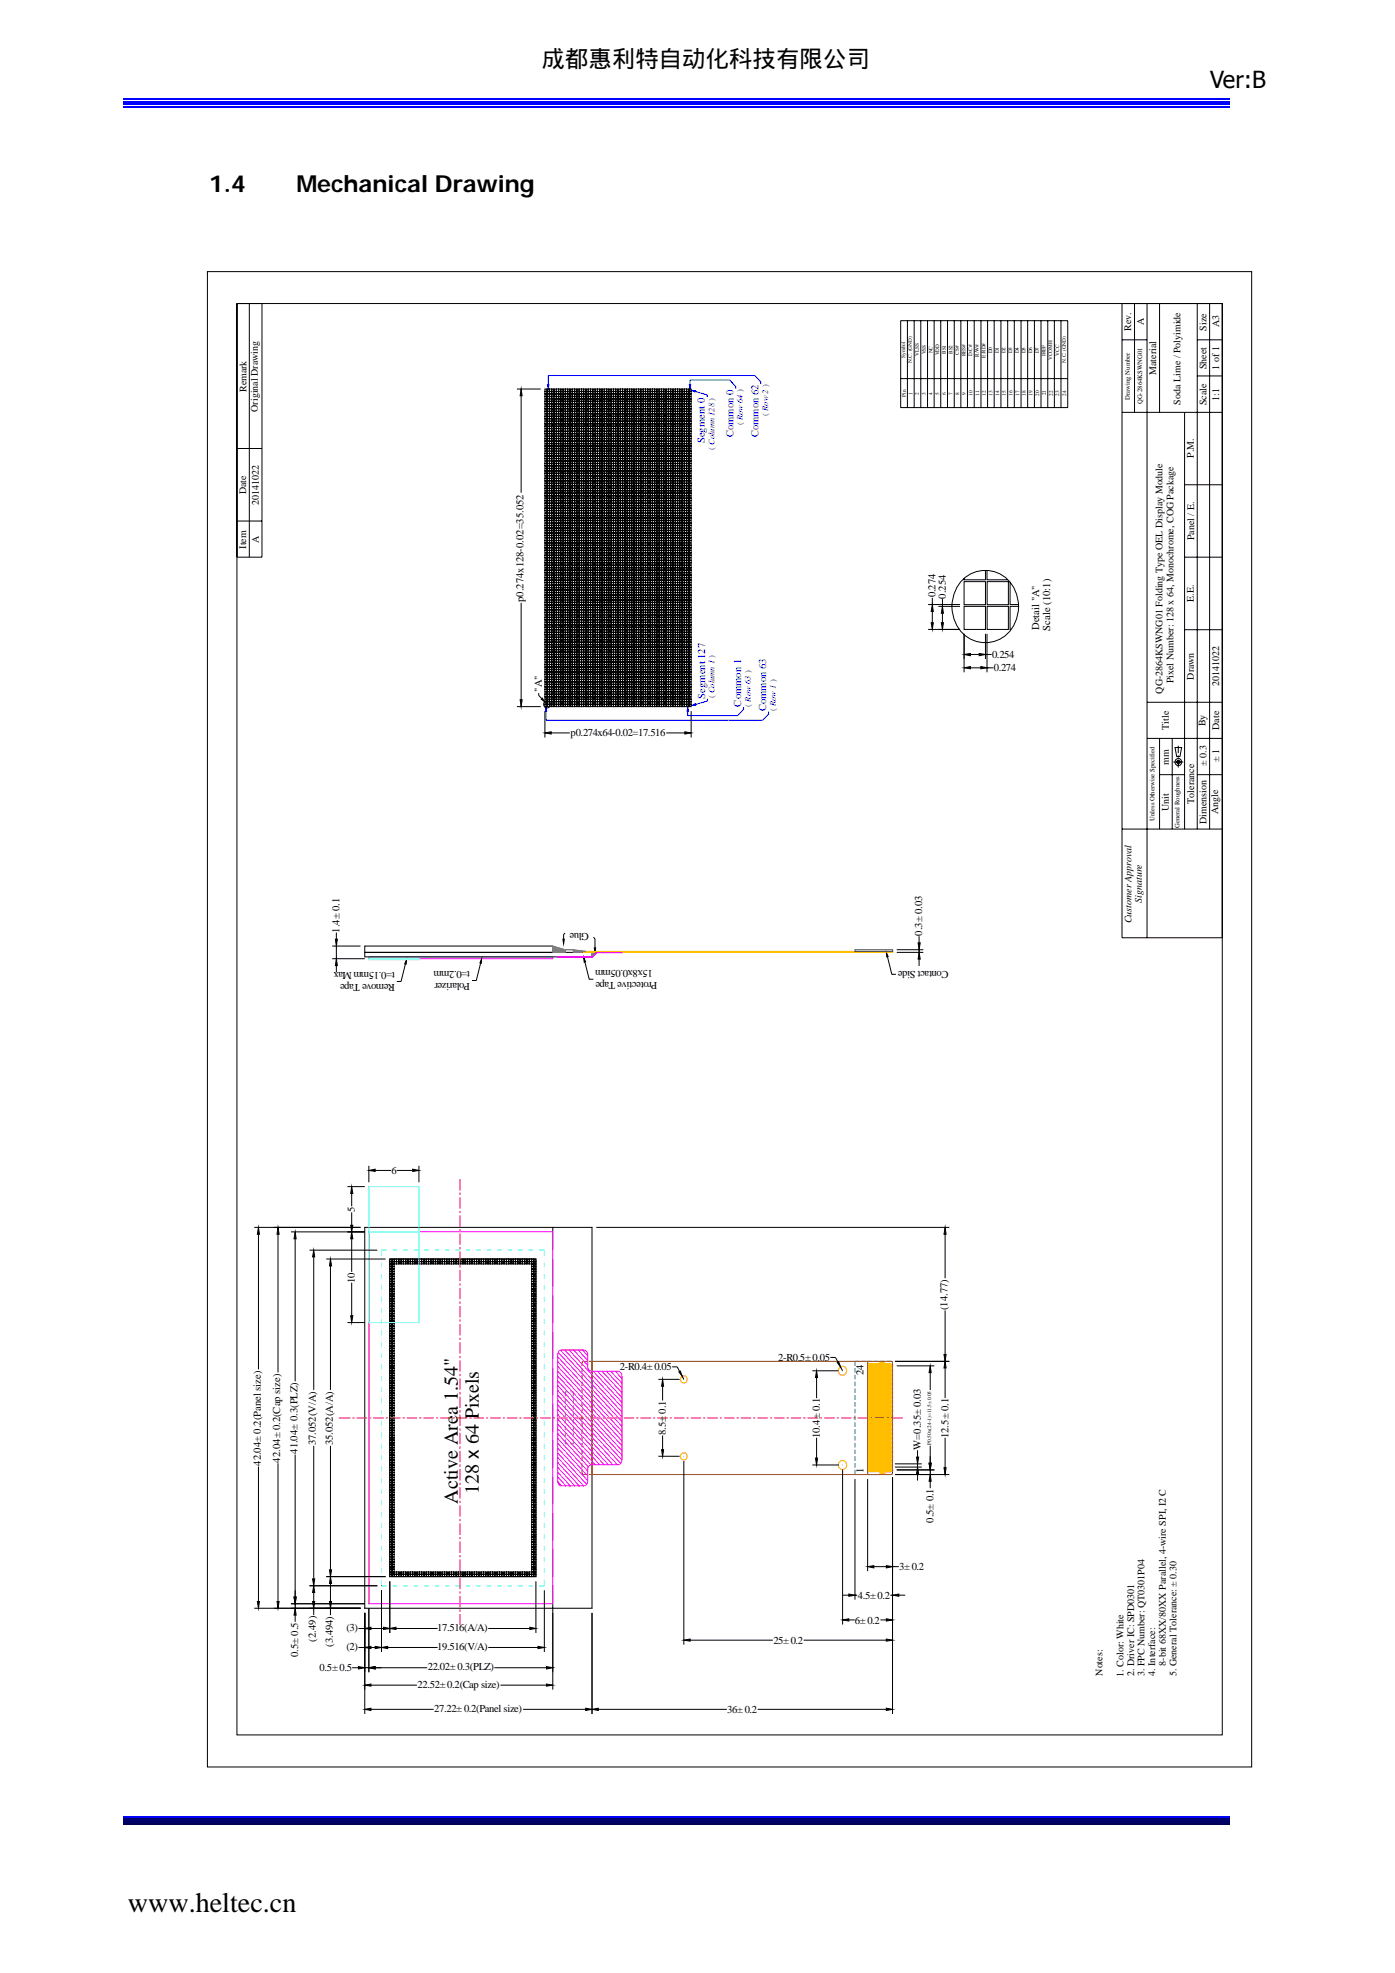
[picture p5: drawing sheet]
<svg xmlns="http://www.w3.org/2000/svg" width="210mm" height="297mm" viewBox="0 0 210 297" stroke-linecap="round" stroke-linejoin="round" font-family="sans-serif">
<defs><g id="words">
<text font-size="4.2" x="19.2" y="287.9">www.heltec.cn</text>
<g font-size="3.5">
<text x="81.5" y="10.1">成都惠利特自动化科技有限公司</text>
<text x="182.1" y="13.2">Ver:B</text>
<text x="31.4" y="28.9">1.4</text>
<text x="44.6" y="28.9">Mechanical Drawing</text>
</g>
<g font-size="3">
<text x="68.9" y="226.4" transform="rotate(-90 68.9 226.4)">Active Area 1.54&quot;</text>
<text x="72.1" y="224.9" transform="rotate(-90 72.1 224.9)">128 x 64 Pixels</text>
</g>
<g font-size="1.6" fill="#00f">
<text x="110.4" y="65.8" transform="rotate(-90 110.4 65.8)">Common 0</text>
<text x="114.2" y="65.8" transform="rotate(-90 114.2 65.8)">Common 62</text>
<text x="106.1" y="66.7" transform="rotate(-90 106.1 66.7)">Segment 0</text>
<text x="106.1" y="105.2" transform="rotate(-90 106.1 105.2)">Segment 127</text>
<text x="111.6" y="106.4" transform="rotate(-90 111.6 106.4)">Common 1</text>
<text x="115.3" y="107.1" transform="rotate(-90 115.3 107.1)">Common 63</text>
</g>
<g font-size="1.6">
<text x="140.8" y="89.9" transform="rotate(-90 140.8 89.9)">0.274</text>
<text x="78.8" y="90.6" transform="rotate(-90 78.8 90.6)">p0.274x128-0.02=35.052</text>
<text x="142.3" y="90.1" transform="rotate(-90 142.3 90.1)">0.254</text>
<text x="156.4" y="94.9" transform="rotate(-90 156.4 94.9)">Detail &quot;A&quot;</text>
<text x="158.1" y="94.9" transform="rotate(-90 158.1 94.9)">Scale (10:1)</text>
<text x="149.3" y="99.1">0.254</text>
<text x="149.6" y="101.1">0.274</text>
<text x="81.6" y="104.1" transform="rotate(-90 81.6 104.1)">&quot;A&quot;</text>
<text x="85.9" y="110.7">p0.274x64-0.02=17.516</text>
<text x="51.1" y="140.4" transform="rotate(-90 51.1 140.4)">1.4± 0.1</text>
<text x="88.6" y="140.4" transform="rotate(-180 88.6 140.4)">Glue</text>
<text x="138.8" y="140.9" transform="rotate(-90 138.8 140.9)">0.3± 0.03</text>
<text x="59.4" y="146.3" transform="rotate(-180 59.4 146.3)">t=0.15mm Max</text>
<text x="59.4" y="148.1" transform="rotate(-180 59.4 148.1)">Remove Tape</text>
<text x="70.7" y="148" transform="rotate(-180 70.7 148)">Polarizer</text>
<text x="70.7" y="146.2" transform="rotate(-180 70.7 146.2)">t=0.2mm</text>
<text x="98.3" y="146" transform="rotate(-180 98.3 146)">15x8x0.05mm</text>
<text x="98.9" y="147.9" transform="rotate(-180 98.9 147.9)">Protective Tape</text>
<text x="142.7" y="146.1" transform="rotate(-180 142.7 146.1)">Contact Side</text>
<text x="58.9" y="176.8">6</text>
<text x="53.4" y="182.5" transform="rotate(-90 53.4 182.5)">5</text>
<text x="53.4" y="193.2" transform="rotate(-90 53.4 193.2)">10</text>
<text x="142.6" y="197.2" transform="rotate(-90 142.6 197.2)">(14.77)</text>
<text x="93.3" y="206.3">2-R0.4±0.05</text>
<text x="117.1" y="204.9">2-R0.5±0.05</text>
<text x="130" y="207" transform="rotate(-90 130 207)">24</text>
<text x="39.2" y="220.7" transform="rotate(-90 39.2 220.7)">42.04± 0.2(Panel size)</text>
<text x="42.2" y="220.2" transform="rotate(-90 42.2 220.2)">42.04± 0.2(Cap size)</text>
<text x="44.8" y="218.9" transform="rotate(-90 44.8 218.9)">41.04± 0.3(PLZ)</text>
<text x="47.6" y="217.6" transform="rotate(-90 47.6 217.6)">37.052(V/A)</text>
<text x="50.1" y="217.6" transform="rotate(-90 50.1 217.6)">35.052(A/A)</text>
<text x="100.2" y="216.1" transform="rotate(-90 100.2 216.1)">8.5± 0.1</text>
<text x="123.4" y="216.5" transform="rotate(-90 123.4 216.5)">10.4± 0.1</text>
<text x="130" y="221.7" transform="rotate(-90 130 221.7)">1</text>
<text x="138.6" y="218.2" transform="rotate(-90 138.6 218.2)">W=0.35± 0.03</text>
<text x="142.7" y="216.5" transform="rotate(-90 142.7 216.5)">12.5± 0.1</text>
<text x="140.5" y="229.3" transform="rotate(-90 140.5 229.3)">0.5± 0.1</text>
<text x="135.4" y="236.4">3±0.2</text>
<text x="52.1" y="245.6">(3)</text>
<text x="65.8" y="245.6">17.516(A/A)</text>
<text x="128.7" y="244.4">6±0.2</text>
<text x="129.1" y="240.7">4.5±0.2</text>
<text x="44.9" y="249.5" transform="rotate(-90 44.9 249.5)">0.5± 0.5</text>
<text x="47.6" y="247.1" transform="rotate(-90 47.6 247.1)">(2.49)</text>
<text x="48.1" y="251.6">0.5±0.5</text>
<text x="50.1" y="247.9" transform="rotate(-90 50.1 247.9)">(3.494)</text>
<text x="52.1" y="248.4">(2)</text>
<text x="64.4" y="251.5">22.02± 0.3(PLZ)</text>
<text x="65.8" y="248.4">19.516(V/A)</text>
<text x="116.4" y="247.5">25±0.2</text>
<text x="62.8" y="254.1">22.52±0.2(Cap size)</text>
<text x="65.4" y="257.7">27.22± 0.2(Panel size)</text>
<text x="109.5" y="257.9">36±0.2</text>
</g>
<g font-size="1.5">
<text x="170.3" y="49.8" transform="rotate(-90 170.3 49.8)">Rev.</text>
<text x="172.2" y="49" transform="rotate(-90 172.2 49)">A</text>
<text x="181.6" y="49.8" transform="rotate(-90 181.6 49.8)">Size</text>
<text x="183.5" y="49.3" transform="rotate(-90 183.5 49.3)">A3</text>
<text x="37.1" y="59.1" transform="rotate(-90 37.1 59.1)">Remark</text>
<text x="174.1" y="56.5" transform="rotate(-90 174.1 56.5)">Material</text>
<text x="181.6" y="55.6" transform="rotate(-90 181.6 55.6)">Sheet</text>
<text x="183.5" y="55.6" transform="rotate(-90 183.5 55.6)">1 of 1</text>
<text x="38.8" y="62" transform="rotate(-90 38.8 62)">Original Drawing</text>
<text x="177.7" y="60.9" transform="rotate(-90 177.7 60.9)">Soda Lime / Polyimide</text>
<text x="181.6" y="61" transform="rotate(-90 181.6 61)">Scale</text>
<text x="183.5" y="60.3" transform="rotate(-90 183.5 60.3)">1:1</text>
<text x="179.7" y="69" transform="rotate(-90 179.7 69)">P.M.</text>
<text x="37.1" y="74.4" transform="rotate(-90 37.1 74.4)">Date</text>
<text x="38.9" y="76" transform="rotate(-90 38.9 76)">20141022</text>
<text x="37.1" y="82.6" transform="rotate(-90 37.1 82.6)">Item</text>
<text x="38.9" y="81.7" transform="rotate(-90 38.9 81.7)">A</text>
<text x="179.7" y="81.3" transform="rotate(-90 179.7 81.3)">Panel / E.</text>
<text x="179.7" y="90.6" transform="rotate(-90 179.7 90.6)">E.E.</text>
<text x="175" y="104.4" transform="rotate(-90 175 104.4)">QG-2864KSWNG01 Folding Type OEL Display Module</text>
<text x="176.6" y="102.9" transform="rotate(-90 176.6 102.9)">Pixel Number: 128 x 64, Monochrome, COG Package</text>
<text x="179.7" y="102.3" transform="rotate(-90 179.7 102.3)">Drawn</text>
<text x="183.5" y="103.3" transform="rotate(-90 183.5 103.3)">20141022</text>
<text x="176" y="109.9" transform="rotate(-90 176 109.9)">Title</text>
<text x="181.4" y="109.3" transform="rotate(-90 181.4 109.3)">By</text>
<text x="183.5" y="109.9" transform="rotate(-90 183.5 109.9)">Date</text>
<text x="176" y="115.1" transform="rotate(-90 176 115.1)">mm</text>
<text x="181.6" y="115.3" transform="rotate(-90 181.6 115.3)">± 0.3</text>
<text x="183.5" y="114.7" transform="rotate(-90 183.5 114.7)">± 1</text>
<text x="176" y="122.1" transform="rotate(-90 176 122.1)">Unit</text>
<text x="179.7" y="121" transform="rotate(-90 179.7 121)">Tolerance</text>
<text x="181.6" y="124.1" transform="rotate(-90 181.6 124.1)">Dimension</text>
<text x="183.3" y="122.6" transform="rotate(-90 183.3 122.6)">Angle</text>
<text x="171.9" y="136" transform="rotate(-90 171.9 136)">Signature</text>
<text x="170.3" y="139" transform="rotate(-90 170.3 139)">Customer Approval</text>
<text x="175.5" y="250.8" transform="rotate(-90 175.5 250.8)">8-bit 68XX/80XX Parallel, 4-wire SPI, I2 C</text>
<text x="165.9" y="252.3" transform="rotate(-90 165.9 252.3)">Notes:</text>
<text x="169.1" y="252.5" transform="rotate(-90 169.1 252.5)">1. Color: White</text>
<text x="170.7" y="252.3" transform="rotate(-90 170.7 252.3)">2. Driver IC: SPD0301</text>
<text x="172.3" y="252.3" transform="rotate(-90 172.3 252.3)">3. FPC Number: QT0301P04</text>
<text x="173.9" y="252.3" transform="rotate(-90 173.9 252.3)">4. Interface:</text>
<text x="177.1" y="252.4" transform="rotate(-90 177.1 252.4)">5. General Tolerance: ± 0.30</text>
</g>
<g font-size="1.3" fill="#00f">
<text x="111.8" y="64" transform="rotate(-90 111.8 64)">( Row 64 )</text>
<text x="115.6" y="62.6" transform="rotate(-90 115.6 62.6)">( Row 2 )</text>
<text x="107.5" y="67.7" transform="rotate(-90 107.5 67.7)">( Column 128 )</text>
<text x="107.6" y="105.1" transform="rotate(-90 107.6 105.1)">( Column 1 )</text>
<text x="113" y="106.4" transform="rotate(-90 113 106.4)">( Row 63 )</text>
<text x="116.8" y="107.1" transform="rotate(-90 116.8 107.1)">( Row 1 )</text>
</g>
<g font-size="1">
<text x="170.1" y="60.2" transform="rotate(-90 170.1 60.2)">Drawing Number</text>
<text x="171.9" y="60.8" transform="rotate(-90 171.9 60.8)">QG-2864KSWNG01</text>
<text x="173.8" y="123.6" transform="rotate(-90 173.8 123.6)">Unless Otherwise Specified</text>
<text x="177.6" y="124.7" transform="rotate(-90 177.6 124.7)">General Roughness</text>
</g>
<g font-size=".8">
<text x="136.2" y="53.9" transform="rotate(-90 136.2 53.9)">Symbol</text>
<text x="138.3" y="53.6" transform="rotate(-90 138.3 53.6)">VLSS</text>
<text x="139.3" y="53.4" transform="rotate(-90 139.3 53.4)">VSS</text>
<text x="140.4" y="53.2" transform="rotate(-90 140.4 53.2)">NC</text>
<text x="141.4" y="53.5" transform="rotate(-90 141.4 53.5)">VDD</text>
<text x="142.3" y="53.3" transform="rotate(-90 142.3 53.3)">BS1</text>
<text x="143.4" y="53.3" transform="rotate(-90 143.4 53.3)">BS2</text>
<text x="144.3" y="53.4" transform="rotate(-90 144.3 53.4)">CS#</text>
<text x="145.3" y="53.7" transform="rotate(-90 145.3 53.7)">RES#</text>
<text x="146.3" y="53.6" transform="rotate(-90 146.3 53.6)">D/C#</text>
<text x="147.3" y="53.7" transform="rotate(-90 147.3 53.7)">R/W#</text>
<text x="148.4" y="53.8" transform="rotate(-90 148.4 53.8)">E/RD#</text>
<text x="149.3" y="53.2" transform="rotate(-90 149.3 53.2)">D0</text>
<text x="150.3" y="53.2" transform="rotate(-90 150.3 53.2)">D1</text>
<text x="151.4" y="53.2" transform="rotate(-90 151.4 53.2)">D2</text>
<text x="152.3" y="53.2" transform="rotate(-90 152.3 53.2)">D3</text>
<text x="153.4" y="53.2" transform="rotate(-90 153.4 53.2)">D4</text>
<text x="154.4" y="53.2" transform="rotate(-90 154.4 53.2)">D5</text>
<text x="155.4" y="53.2" transform="rotate(-90 155.4 53.2)">D6</text>
<text x="156.4" y="53.2" transform="rotate(-90 156.4 53.2)">D7</text>
<text x="157.4" y="53.6" transform="rotate(-90 157.4 53.6)">IREF</text>
<text x="159.4" y="53.6" transform="rotate(-90 159.4 53.6)">VCC</text>
<text x="136.3" y="59.7" transform="rotate(-90 136.3 59.7)">Pin</text>
<text x="137.3" y="54.7" transform="rotate(-90 137.3 54.7)">N.C. (GND)</text>
<text x="137.4" y="59.4" transform="rotate(-90 137.4 59.4)">1</text>
<text x="138.3" y="59.4" transform="rotate(-90 138.3 59.4)">2</text>
<text x="139.3" y="59.4" transform="rotate(-90 139.3 59.4)">3</text>
<text x="140.4" y="59.4" transform="rotate(-90 140.4 59.4)">4</text>
<text x="141.4" y="59.4" transform="rotate(-90 141.4 59.4)">5</text>
<text x="142.3" y="59.4" transform="rotate(-90 142.3 59.4)">6</text>
<text x="143.4" y="59.4" transform="rotate(-90 143.4 59.4)">7</text>
<text x="144.4" y="59.4" transform="rotate(-90 144.4 59.4)">8</text>
<text x="145.4" y="59.4" transform="rotate(-90 145.4 59.4)">9</text>
<text x="146.4" y="59.6" transform="rotate(-90 146.4 59.6)">10</text>
<text x="147.4" y="59.6" transform="rotate(-90 147.4 59.6)">11</text>
<text x="148.4" y="59.6" transform="rotate(-90 148.4 59.6)">12</text>
<text x="149.4" y="59.6" transform="rotate(-90 149.4 59.6)">13</text>
<text x="150.4" y="59.6" transform="rotate(-90 150.4 59.6)">14</text>
<text x="151.4" y="59.6" transform="rotate(-90 151.4 59.6)">15</text>
<text x="152.4" y="59.6" transform="rotate(-90 152.4 59.6)">16</text>
<text x="153.4" y="59.6" transform="rotate(-90 153.4 59.6)">17</text>
<text x="154.4" y="59.6" transform="rotate(-90 154.4 59.6)">18</text>
<text x="155.4" y="59.6" transform="rotate(-90 155.4 59.6)">19</text>
<text x="156.4" y="59.6" transform="rotate(-90 156.4 59.6)">20</text>
<text x="157.4" y="59.5" transform="rotate(-90 157.4 59.5)">21</text>
<text x="158.4" y="54.2" transform="rotate(-90 158.4 54.2)">VCOMH</text>
<text x="158.5" y="59.6" transform="rotate(-90 158.5 59.6)">22</text>
<text x="159.4" y="59.6" transform="rotate(-90 159.4 59.6)">23</text>
<text x="160.4" y="54.6" transform="rotate(-90 160.4 54.6)">N.C. (GND)</text>
<text x="160.5" y="59.6" transform="rotate(-90 160.5 59.6)">24</text>
<text x="140.2" y="217.6" transform="rotate(-90 140.2 217.6)">P0.50x(24-1)=11.5± 0.05</text>
</g>
</g></defs>
<path d="M18.6 16.1h166.5" fill="none" stroke="#00f" stroke-width=".25"/>
<path d="M18.6 15.2h166.5v.5h-166.5z" fill="#00f"/>
<path d="M18.6 14.8h166.5M18.6 273.6h166.5" fill="none" stroke="#00f" stroke-width=".25"/>
<path d="M18.6 273.7h166.5v.8h-166.5z" fill="#00006b"/>
<path d="M18.6 274.7h166.5" fill="none" stroke="#005" stroke-width=".25"/>
<path d="M134.3 143.4h.1M134.3 143h.1M135 143.4h4M135 143h4M138.2 141.9h.3l-.2 1.1zM138.3 143.4l.2 1h-.3zM138.3 140.9v1M138.3 143v.4M138.3 144.4v1" fill="none" stroke="#000" stroke-width=".15"/>
<path d="M138.3 143.4l.2 1h-.3zM138.2 141.9h.3l-.2 1.1z" fill="#000"/>
<path d="M104 58.8h.7l-.1 .2z" fill="#00f"/>
<path d="M104 58.8h.7l-.1 .2zM104.6 58.9l1.8 .6v.3M109.8 57.2l.9 1v.3M113.6 56.5l.9 1v.3" fill="none" stroke="#00f" stroke-width=".15"/>
<path d="M103.8 57.9h.2l-.1 .7z" fill="#00f"/>
<path d="M103.8 57.9h.2l-.1 .7zM109.4 57.2h-5.5v.7" fill="none" stroke="#00f" stroke-width=".15"/>
<path d="M82.4 57.9h.2l-.1 .7z" fill="#00f"/>
<path d="M82.4 57.9h.2l-.1 .7zM109.7 56.5h-27.2v1.4" fill="none" stroke="#00f" stroke-width=".15"/>
<path d="M103.5 106.4l.1 .7h-.2z" fill="#00f"/>
<path d="M103.5 106.4l.1 .7h-.2zM103.5 107.1v.6h5.8" fill="none" stroke="#00f" stroke-width=".15"/>
<path d="M82.2 106.4l.1 .7h-.2z" fill="#00f"/>
<path d="M82.2 106.4l.1 .7h-.2zM82.2 107.1v1.3h27.5" fill="none" stroke="#00f" stroke-width=".15"/>
<path d="M104.1 106.2l.5-.3 .1 .3z" fill="#00f"/>
<path d="M104.1 106.2l.5-.3 .1 .3zM106.5 105.2v.3l-1.8 .6M111.9 106.4v.4l-.9 .9M115.7 107.1v.4l-.9 .9" fill="none" stroke="#00f" stroke-width=".15"/>
<g fill="#000">
<path d="M81.6 105.1l.4 .5-.5-.3zM50.6 144.3l.2 1.1h-.3zM50.5 141.4h.3l-.2 1zM61.2 144.5l-.1 .7-.2-.1zM72.5 144.3l-.1 .7h-.2zM84.7 141.4h.2l-.1 .7zM87.9 144.1l.2 .7h-.2zM89.5 142.7h.2l-.1 .7zM133.4 143.4l.3 .6-.2 .1zM102.2 206.5l.2-.1 .3 .8zM126 205.1l.2-.1 .3 .8zM138 219.4h.3l-.2 1z"/>
<path d="M140 205.6l.2 1.1h-.4zM130.6 235.9l.9-.2v.4zM133.4 235.7l1 .2-1 .2zM138.1 220.9l.2 1h-.3zM139.8 220.3h.4l-.2 1zM140 222l.2 1h-.4z"/>
</g>
<g fill="none" stroke="#000" stroke-width=".15">
<path d="M37.5 45.7v38.2M39.4 45.7v38.2h-3.7M135.6 48.3h25.1v13.1h-25.1zM135.6 57h25.1M136.6 48.3v13.1M137.6 48.3v13.1M138.6 48.3v13.1M139.6 48.3v13.1M140.6 48.3v13.1M141.6 48.3v13.1M142.6 48.3v13.1M143.6 48.3v13.1"/>
<path d="M144.6 48.3v13.1M145.6 48.3v13.1M146.6 48.3v13.1M147.7 48.3v13.1M148.7 48.3v13.1M149.6 48.3v13.1M150.7 48.3v13.1M151.7 48.3v13.1M152.7 48.3v13.1M153.7 48.3v13.1M154.7 48.3v13.1M155.7 48.3v13.1"/>
<path d="M156.7 48.3v13.1M157.7 48.3v13.1M158.7 48.3v13.1M159.7 48.3v13.1M168.9 45.7v95.5h15.1M168.9 51.2h3.8M170.8 45.7v16.4M172.7 45.7v95.5M174.5 45.7v16.4M180.2 45.7v79.1M180.2 56.6h3.8M180.2 51.2h3.8"/>
<path d="M182.1 45.7v79.1M35.7 67.5h3.7M35.7 78.4h3.7M168.9 62.1h15.1M178.3 62.1v62.7M178.3 73h5.7M178.3 83.9h5.7M178.3 94.8h5.7M81.1 104.4v.3l.4 .5M81.6 105.1l.4 .5-.5-.3zM172.7 111.2h11.3M172.7 105.7h11.3"/>
<path d="M174.5 111.2v13.6M174.5 116.6h3.8M176.4 111.2v13.6M176.6 114.7h1.5M176.9 112.5h1l-.3 1.4h-.5zM177 114.4a.49 .49 0 0 1 .5-.2 .49 .49 0 0 1 .4 .5l-.1 .4-.3 .1h-.3l-.2-.1-.1-.4zM177.2 114.5h.4v.4h-.1h-.3l-.1-.2zM177.4 112.3v1.1M177.4 113.7v.4M177.4 114.4v1.1M180.2 116.6h3.8M168.9 124.8h15.1"/>
<path d="M50 144.3h4.9M50 142.4h4.3M50.5 141.4h.3l-.2 1zM50.6 144.3l.2 1.1h-.3zM50.6 140.4v1M50.6 142.4v1.9M50.6 145.4v1M54.9 143.4h34.2v.7h-34.2zM54.9 142.4h28.3v1h-28.3zM54.9 142.4h.1M55.5 144.3h.1M61 145.1l-.6 2.7h-.7"/>
<path d="M61.2 144.5l-.1 .7-.2-.1zM72.3 145l-.6 2.6h-.6M72.5 144.3l-.1 .7h-.2zM84.7 141.4h.2l-.1 .7zM85 140.5l-.2 .2v.7M87.9 144.1l.2 .7h-.2zM88 144.8l.7 2.6h.6M89.3 141.1l.3 .2v1.4M89.5 142.7h.2l-.1 .7zM133.4 143.4l.3 .6-.2 .1zM133.6 144l.6 2.7h.7M54.9 184.8h34.2v57.3h-34.2z"/>
<path d="M58.7 189.5h.3v.4h-.3zM58.7 189.9h.3v.4h-.3zM58.7 190.3h.3v.3h-.3zM58.7 190.7h.3v.3h-.3zM58.7 191.1h.3v.3h-.3zM58.7 191.4h.3v.4h-.3zM58.7 191.8h.3v.4h-.3zM58.7 192.2h.3v.3h-.3zM58.7 192.5h.3v.4h-.3zM58.7 192.9h.3v.4h-.3zM58.7 193.3h.3v.3h-.3zM58.7 193.7h.3v.3h-.3z"/>
<path d="M58.7 194.1h.3v.3h-.3zM58.7 194.4h.3v.4h-.3zM58.7 194.8h.3v.3h-.3zM58.7 195.2h.3v.3h-.3zM58.7 195.6h.3v.3h-.3zM58.7 195.9h.3v.4h-.3zM58.7 196.3h.3v.3h-.3zM58.7 196.7h.3v.3h-.3zM58.7 197h.3v.4h-.3zM58.7 197.4h.3v.4h-.3zM58.7 197.8h.3v.3h-.3zM58.7 198.2h.3v.3h-.3z"/>
<path d="M58.7 198.5h.3v.4h-.3zM58.7 198.9h.3v.3h-.3zM58.7 199.3h.3v.3h-.3zM58.7 199.7h.3v.3h-.3zM58.7 189.5h22v47.9h-22zM59 189.5h.3v.4h-.3zM59 189.9h.3v.4h-.3zM59 190.3h.3v.3h-.3zM59 190.7h.3v.3h-.3zM59 191.1h.3v.3h-.3zM59 191.4h.3v.4h-.3zM59 191.8h.3v.4h-.3z"/>
<path d="M59 192.2h.3v.3h-.3zM59 192.5h.3v.4h-.3zM59 192.9h.3v.4h-.3zM59 193.3h.3v.3h-.3zM59 193.7h.3v.3h-.3zM59 194.1h.3v.3h-.3zM59 194.4h.3v.4h-.3zM59 194.8h.3v.3h-.3zM59 195.2h.3v.3h-.3zM59 195.6h.3v.3h-.3zM59 195.9h.3v.4h-.3zM59 196.3h.3v.3h-.3z"/>
<path d="M59 196.7h.3v.3h-.3zM59 197h.3v.4h-.3zM59 197.4h.3v.4h-.3zM59 197.8h.3v.3h-.3zM59 198.2h.3v.3h-.3zM59 198.5h.3v.4h-.3zM59 198.9h.3v.3h-.3zM59 199.3h.3v.3h-.3zM59 199.7h.3v.3h-.3zM59.4 189.5h.3v.4h-.3zM59.4 189.9h.3v.4h-.3zM59.7 189.5h.3v.4h-.3z"/>
<path d="M59.7 189.9h.3v.4h-.3zM60 189.5h.4v.4h-.4zM60 189.9h.4v.4h-.4zM60.4 189.5h.3v.4h-.3zM60.4 189.9h.3v.4h-.3zM60.7 189.5h.4v.4h-.4zM60.7 189.9h.4v.4h-.4zM61.1 189.5h.3v.4h-.3zM61.1 189.9h.3v.4h-.3zM61.4 189.5h.3v.4h-.3zM61.4 189.9h.3v.4h-.3zM61.8 189.5h.3v.4h-.3z"/>
<path d="M61.8 189.9h.3v.4h-.3zM62.1 189.5h.3v.4h-.3zM62.1 189.9h.3v.4h-.3zM62.5 189.5h.3v.4h-.3zM62.5 189.9h.3v.4h-.3zM62.8 189.5h.3v.4h-.3zM62.8 189.9h.3v.4h-.3zM63.1 189.5h.4v.4h-.4zM63.1 189.9h.4v.4h-.4zM63.5 189.5h.3v.4h-.3zM63.5 189.9h.3v.4h-.3zM63.8 189.5h.4v.4h-.4z"/>
<path d="M63.8 189.9h.4v.4h-.4zM64.2 189.5h.3v.4h-.3zM64.2 189.9h.3v.4h-.3zM64.5 189.5h.4v.4h-.4zM64.5 189.9h.4v.4h-.4zM64.9 189.5h.3v.4h-.3zM64.9 189.9h.3v.4h-.3zM65.2 189.5h.3v.4h-.3zM65.2 189.9h.3v.4h-.3zM65.6 189.5h.3v.4h-.3zM65.6 189.9h.3v.4h-.3zM65.9 189.5h.3v.4h-.3z"/>
<path d="M65.9 189.9h.3v.4h-.3zM66.3 189.5h.2v.4h-.2zM66.3 189.9h.2v.4h-.2zM66.6 189.5h.3v.4h-.3zM66.6 189.9h.3v.4h-.3zM66.9 189.5h.3v.4h-.3zM66.9 189.9h.3v.4h-.3zM67.3 189.5h.3v.4h-.3zM67.3 189.9h.3v.4h-.3zM67.6 189.5h.3v.4h-.3zM67.6 189.9h.3v.4h-.3zM68 189.5h.3v.4h-.3z"/>
<path d="M68 189.9h.3v.4h-.3zM68.3 189.5h.3v.4h-.3zM68.3 189.9h.3v.4h-.3zM68.7 189.5h.3v.4h-.3zM68.7 189.9h.3v.4h-.3zM69 189.5h.3v.4h-.3zM69 189.9h.3v.4h-.3zM69.4 189.5h.3v.4h-.3zM69.4 189.9h.3v.4h-.3zM69.7 189.5h.3v.4h-.3zM69.7 189.9h.3v.4h-.3zM70 189.5h.3v.4h-.3z"/>
<path d="M70 189.9h.3v.4h-.3zM70.4 189.5h.3v.4h-.3zM70.4 189.9h.3v.4h-.3zM70.7 189.5h.3v.4h-.3zM70.7 189.9h.3v.4h-.3zM71.1 189.5h.3v.4h-.3zM71.1 189.9h.3v.4h-.3zM71.4 189.5h.3v.4h-.3zM71.4 189.9h.3v.4h-.3zM71.8 189.5h.3v.4h-.3zM71.8 189.9h.3v.4h-.3zM72.1 189.5h.3v.4h-.3z"/>
<path d="M72.1 189.9h.3v.4h-.3zM72.5 189.5h.3v.4h-.3zM72.5 189.9h.3v.4h-.3zM72.8 189.5h.3v.4h-.3zM72.8 189.9h.3v.4h-.3zM73.2 189.5h.3v.4h-.3zM73.2 189.9h.3v.4h-.3zM73.5 189.5h.3v.4h-.3zM73.5 189.9h.3v.4h-.3zM73.8 189.5h.3v.4h-.3zM73.8 189.9h.3v.4h-.3zM74.2 189.5h.3v.4h-.3z"/>
<path d="M74.2 189.9h.3v.4h-.3zM74.5 189.5h.3v.4h-.3zM74.5 189.9h.3v.4h-.3zM74.8 189.5h.4v.4h-.4zM74.8 189.9h.4v.4h-.4zM75.2 189.5h.3v.4h-.3zM75.2 189.9h.3v.4h-.3zM75.5 189.5h.4v.4h-.4zM75.5 189.9h.4v.4h-.4zM75.9 189.5h.3v.4h-.3zM75.9 189.9h.3v.4h-.3zM76.2 189.5h.4v.4h-.4z"/>
<path d="M76.2 189.9h.4v.4h-.4zM76.6 189.5h.3v.4h-.3zM76.6 189.9h.3v.4h-.3zM76.9 189.5h.3v.4h-.3zM76.9 189.9h.3v.4h-.3zM77.3 189.5h.3v.4h-.3zM77.3 189.9h.3v.4h-.3zM77.6 189.5h.3v.4h-.3zM77.6 189.9h.3v.4h-.3zM78 189.5h.3v.4h-.3zM78 189.9h.3v.4h-.3zM78.3 189.5h.3v.4h-.3z"/>
<path d="M78.3 189.9h.3v.4h-.3zM78.6 189.5h.4v.4h-.4zM78.6 189.9h.4v.4h-.4zM79 189.5h.3v.4h-.3zM79 189.9h.3v.4h-.3zM79.3 189.5h.4v.4h-.4zM79.3 189.9h.4v.4h-.4zM79.7 189.5h.3v.4h-.3zM79.7 189.9h.3v.4h-.3zM80 189.5h.3v.4h-.3zM80 189.9h.3v.4h-.3zM80 190.3h.3v.3h-.3z"/>
<path d="M80 190.7h.3v.3h-.3zM80 191.1h.3v.3h-.3zM80 191.4h.3v.4h-.3zM80 191.8h.3v.4h-.3zM80 192.2h.3v.3h-.3zM80 192.5h.3v.4h-.3zM80 192.9h.3v.4h-.3zM80 193.3h.3v.3h-.3zM80 193.7h.3v.3h-.3zM80 194.1h.3v.3h-.3zM80 194.4h.3v.4h-.3zM80 194.8h.3v.3h-.3z"/>
<path d="M80 195.2h.3v.3h-.3zM80 195.6h.3v.3h-.3zM80 195.9h.3v.4h-.3zM80 196.3h.3v.3h-.3zM80 196.7h.3v.3h-.3zM80 197h.3v.4h-.3zM80 197.4h.3v.4h-.3zM80 197.8h.3v.3h-.3zM80 198.2h.3v.3h-.3zM80 198.5h.3v.4h-.3zM80 198.9h.3v.3h-.3zM80 199.3h.3v.3h-.3z"/>
<path d="M80 199.7h.3v.3h-.3zM80.4 189.5h.3v.4h-.3zM80.4 189.9h.3v.4h-.3zM80.4 190.3h.3v.3h-.3zM80.4 190.7h.3v.3h-.3zM80.4 191.1h.3v.3h-.3zM80.4 191.4h.3v.4h-.3zM80.4 191.8h.3v.4h-.3zM80.4 192.2h.3v.3h-.3zM80.4 192.5h.3v.4h-.3zM80.4 192.9h.3v.4h-.3zM80.4 193.3h.3v.3h-.3z"/>
<path d="M80.4 193.7h.3v.3h-.3zM80.4 194.1h.3v.3h-.3zM80.4 194.4h.3v.4h-.3zM80.4 194.8h.3v.3h-.3zM80.4 195.2h.3v.3h-.3zM80.4 195.6h.3v.3h-.3zM80.4 195.9h.3v.4h-.3zM80.4 196.3h.3v.3h-.3zM80.4 196.7h.3v.3h-.3zM80.4 197h.3v.4h-.3zM80.4 197.4h.3v.4h-.3zM80.4 197.8h.3v.3h-.3z"/>
<path d="M80.4 198.2h.3v.3h-.3zM80.4 198.5h.3v.4h-.3zM80.4 198.9h.3v.3h-.3zM80.4 199.3h.3v.3h-.3zM80.4 199.7h.3v.3h-.3zM83.2 184.8v3.4M83.2 189.6v4.1M83.2 195.1v4M58.7 200h.3v.4h-.3zM58.7 200.4h.3v.3h-.3zM58.7 200.8h.3v.3h-.3zM58.7 201.1h.3v.4h-.3z"/>
<path d="M58.7 201.5h.3v.4h-.3zM58.7 201.9h.3v.3h-.3zM58.7 202.3h.3v.3h-.3zM58.7 202.6h.3v.4h-.3zM58.7 203h.3v.3h-.3zM58.7 203.4h.3v.4h-.3zM58.7 203.8h.3v.3h-.3zM58.7 204.1h.3v.4h-.3zM58.7 204.5h.3v.4h-.3zM58.7 204.9h.3v.3h-.3zM58.7 205.3h.3v.3h-.3zM58.7 205.6h.3v.4h-.3z"/>
<path d="M58.7 206h.3v.4h-.3zM58.7 206.4h.3v.3h-.3zM58.7 206.8h.3v.3h-.3zM58.7 207.1h.3v.4h-.3zM58.7 207.5h.3v.4h-.3zM58.7 207.9h.3v.3h-.3zM58.7 208.3h.3v.3h-.3zM58.7 208.6h.3v.4h-.3zM58.7 209h.3v.3h-.3zM58.7 209.4h.3v.3h-.3zM58.7 209.7h.3v.4h-.3zM58.7 210.1h.3v.4h-.3z"/>
<path d="M58.7 210.5h.3v.3h-.3zM58.7 210.9h.3v.3h-.3zM58.7 211.2h.3v.4h-.3zM58.7 211.6h.3v.4h-.3zM58.7 212h.3v.3h-.3zM58.7 212.4h.3v.3h-.3zM58.7 212.7h.3v.4h-.3zM58.7 213.1h.3v.4h-.3zM58.7 213.5h.3v.3h-.3zM58.7 213.8h.3v.4h-.3zM58.7 214.2h.3v.4h-.3zM58.7 214.6h.3v.3h-.3z"/>
<path d="M58.7 215h.3v.3h-.3zM58.7 215.3h.3v.4h-.3zM58.7 215.7h.3v.4h-.3zM58.7 216.1h.3v.4h-.3zM58.7 216.5h.3v.3h-.3zM58.7 216.8h.3v.4h-.3zM58.7 217.2h.3v.4h-.3zM58.7 217.6h.3v.3h-.3zM58.7 218h.3v.3h-.3zM58.7 218.3h.3v.4h-.3zM58.7 218.7h.3v.4h-.3zM58.7 219.1h.3v.3h-.3z"/>
<path d="M58.7 219.5h.3v.3h-.3zM58.7 219.8h.3v.4h-.3zM59 200h.3v.4h-.3zM59 200.4h.3v.3h-.3zM59 200.8h.3v.3h-.3zM59 201.1h.3v.4h-.3zM59 201.5h.3v.4h-.3zM59 201.9h.3v.3h-.3zM59 202.3h.3v.3h-.3zM59 202.6h.3v.4h-.3zM59 203h.3v.3h-.3zM59 203.4h.3v.4h-.3z"/>
<path d="M59 203.8h.3v.3h-.3zM59 204.1h.3v.4h-.3zM59 204.5h.3v.4h-.3zM59 204.9h.3v.3h-.3zM59 205.3h.3v.3h-.3zM59 205.6h.3v.4h-.3zM59 206h.3v.4h-.3zM59 206.4h.3v.3h-.3zM59 206.8h.3v.3h-.3zM59 207.1h.3v.4h-.3zM59 207.5h.3v.4h-.3zM59 207.9h.3v.3h-.3z"/>
<path d="M59 208.3h.3v.3h-.3zM59 208.6h.3v.4h-.3zM59 209h.3v.3h-.3zM59 209.4h.3v.3h-.3zM59 209.7h.3v.4h-.3zM59 210.1h.3v.4h-.3zM59 210.5h.3v.3h-.3zM59 210.9h.3v.3h-.3zM59 211.2h.3v.4h-.3zM59 211.6h.3v.4h-.3zM59 212h.3v.3h-.3zM59 212.4h.3v.3h-.3z"/>
<path d="M59 212.7h.3v.4h-.3zM59 213.1h.3v.4h-.3zM59 213.5h.3v.3h-.3zM59 213.8h.3v.4h-.3zM59 214.2h.3v.4h-.3zM59 214.6h.3v.3h-.3zM59 215h.3v.3h-.3zM59 215.3h.3v.4h-.3zM59 215.7h.3v.4h-.3zM59 216.1h.3v.4h-.3zM59 216.5h.3v.3h-.3zM59 216.8h.3v.4h-.3z"/>
<path d="M59 217.2h.3v.4h-.3zM59 217.6h.3v.3h-.3zM59 218h.3v.3h-.3zM59 218.3h.3v.4h-.3zM59 218.7h.3v.4h-.3zM59 219.1h.3v.3h-.3zM59 219.5h.3v.3h-.3zM59 219.8h.3v.4h-.3zM80 200h.3v.4h-.3zM80 200.4h.3v.3h-.3zM80 200.8h.3v.3h-.3zM80 201.1h.3v.4h-.3z"/>
<path d="M80 201.5h.3v.4h-.3zM80 201.9h.3v.3h-.3zM80 202.3h.3v.3h-.3zM80 202.6h.3v.4h-.3zM80 203h.3v.3h-.3zM80 203.4h.3v.4h-.3zM80 203.8h.3v.3h-.3zM80 204.1h.3v.4h-.3zM80 204.5h.3v.4h-.3zM80 204.9h.3v.3h-.3zM80 205.3h.3v.3h-.3zM80 205.6h.3v.4h-.3z"/>
<path d="M80 206h.3v.4h-.3zM80 206.4h.3v.3h-.3zM80 206.8h.3v.3h-.3zM80 207.1h.3v.4h-.3zM80 207.5h.3v.4h-.3zM80 207.9h.3v.3h-.3zM80 208.3h.3v.3h-.3zM80 208.6h.3v.4h-.3zM80 209h.3v.3h-.3zM80 209.4h.3v.3h-.3zM80 209.7h.3v.4h-.3zM80 210.1h.3v.4h-.3z"/>
<path d="M80 210.5h.3v.3h-.3zM80 210.9h.3v.3h-.3zM80 211.2h.3v.4h-.3zM80 211.6h.3v.4h-.3zM80 212h.3v.3h-.3zM80 212.4h.3v.3h-.3zM80 212.7h.3v.4h-.3zM80 213.1h.3v.4h-.3zM80 213.5h.3v.3h-.3zM80 213.8h.3v.4h-.3zM80 214.2h.3v.4h-.3zM80 214.6h.3v.3h-.3z"/>
<path d="M80 215h.3v.3h-.3zM80 215.3h.3v.4h-.3zM80 215.7h.3v.4h-.3zM80 216.1h.3v.4h-.3zM80 216.5h.3v.3h-.3zM80 216.8h.3v.4h-.3zM80 217.2h.3v.4h-.3zM80 217.6h.3v.3h-.3zM80 218h.3v.3h-.3zM80 218.3h.3v.4h-.3zM80 218.7h.3v.4h-.3zM80 219.1h.3v.3h-.3z"/>
<path d="M80 219.5h.3v.3h-.3zM80 219.8h.3v.4h-.3zM80.4 200h.3v.4h-.3zM80.4 200.4h.3v.3h-.3zM80.4 200.8h.3v.3h-.3zM80.4 201.1h.3v.4h-.3zM80.4 201.5h.3v.4h-.3zM80.4 201.9h.3v.3h-.3zM80.4 202.3h.3v.3h-.3zM80.4 202.6h.3v.4h-.3zM80.4 203h.3v.3h-.3zM80.4 203.4h.3v.4h-.3z"/>
<path d="M80.4 203.8h.3v.3h-.3zM80.4 204.1h.3v.4h-.3zM80.4 204.5h.3v.4h-.3zM80.4 204.9h.3v.3h-.3zM80.4 205.3h.3v.3h-.3zM80.4 205.6h.3v.4h-.3zM80.4 206h.3v.4h-.3zM80.4 206.4h.3v.3h-.3zM80.4 206.8h.3v.3h-.3zM80.4 207.1h.3v.4h-.3zM80.4 207.5h.3v.4h-.3zM80.4 207.9h.3v.3h-.3z"/>
<path d="M80.4 208.3h.3v.3h-.3zM80.4 208.6h.3v.4h-.3zM80.4 209h.3v.3h-.3zM80.4 209.4h.3v.3h-.3zM80.4 209.7h.3v.4h-.3zM80.4 210.1h.3v.4h-.3zM80.4 210.5h.3v.3h-.3zM80.4 210.9h.3v.3h-.3zM80.4 211.2h.3v.4h-.3zM80.4 211.6h.3v.4h-.3zM80.4 212h.3v.3h-.3zM80.4 212.4h.3v.3h-.3z"/>
<path d="M80.4 212.7h.3v.4h-.3zM80.4 213.1h.3v.4h-.3zM80.4 213.5h.3v.3h-.3zM80.4 213.8h.3v.4h-.3zM80.4 214.2h.3v.4h-.3zM80.4 214.6h.3v.3h-.3zM80.4 215h.3v.3h-.3zM80.4 215.3h.3v.4h-.3zM80.4 215.7h.3v.4h-.3zM80.4 216.1h.3v.4h-.3zM80.4 216.5h.3v.3h-.3zM80.4 216.8h.3v.4h-.3z"/>
<path d="M80.4 217.2h.3v.4h-.3zM80.4 217.6h.3v.3h-.3zM80.4 218h.3v.3h-.3zM80.4 218.3h.3v.4h-.3zM80.4 218.7h.3v.4h-.3zM80.4 219.1h.3v.3h-.3zM80.4 219.5h.3v.3h-.3zM80.4 219.8h.3v.4h-.3zM83.2 200.5v4.1M83.2 206v4.1M83.2 211.4v4.1M83.2 216.9v4.1"/>
<path d="M101.2 205.8h.7l.4 .7M102.2 206.5l.2-.1 .3 .8zM102.7 207.2l.3 .5M102.7 207.2h.1M125 204.4h.8l.3 .7M126 205.1l.2-.1 .3 .8zM126.5 205.8l.4 .6M134.3 205.6h.1M135 205.6h5.7M138 219.4h.3l-.2 1zM138.1 218.3v1.1M140 205.6l.2 1.1h-.4z"/>
<path d="M140 206.6v2.7M140 217.7v2.6M58.7 220.2h.3v.4h-.3zM58.7 220.6h.3v.3h-.3zM58.7 221h.3v.3h-.3zM58.7 221.3h.3v.4h-.3zM58.7 221.7h.3v.4h-.3zM58.7 222.1h.3v.3h-.3zM58.7 222.4h.3v.4h-.3zM58.7 222.8h.3v.4h-.3zM58.7 223.2h.3v.3h-.3zM58.7 223.6h.3v.3h-.3z"/>
<path d="M58.7 224h.3v.3h-.3zM58.7 224.3h.3v.4h-.3zM58.7 224.7h.3v.3h-.3zM58.7 225.1h.3v.3h-.3zM58.7 225.4h.3v.4h-.3zM58.7 225.8h.3v.4h-.3zM58.7 226.2h.3v.3h-.3zM58.7 226.5h.3v.4h-.3zM58.7 226.9h.3v.4h-.3zM58.7 227.3h.3v.3h-.3zM58.7 227.7h.3v.3h-.3zM58.7 228.1h.3v.3h-.3z"/>
<path d="M58.7 228.4h.3v.4h-.3zM58.7 228.8h.3v.4h-.3zM58.7 229.2h.3v.3h-.3zM58.7 229.6h.3v.3h-.3zM58.7 229.9h.3v.4h-.3zM58.7 230.3h.3v.3h-.3zM58.7 230.7h.3v.3h-.3zM58.7 231.1h.3v.3h-.3zM58.7 231.4h.3v.4h-.3zM58.7 231.8h.3v.3h-.3zM58.7 232.2h.3v.3h-.3zM58.7 232.5h.3v.4h-.3z"/>
<path d="M58.7 232.9h.3v.4h-.3zM58.7 233.3h.3v.3h-.3zM58.7 233.7h.3v.3h-.3zM58.7 234h.3v.4h-.3zM58.7 234.4h.3v.4h-.3zM58.7 234.8h.3v.3h-.3zM58.7 235.2h.3v.3h-.3zM58.7 235.5h.3v.4h-.3zM58.7 235.9h.3v.3h-.3zM58.7 236.3h.3v.3h-.3zM58.7 236.7h.3v.3h-.3zM58.7 237h.3v.4h-.3z"/>
<path d="M59 220.2h.3v.4h-.3zM59 220.6h.3v.3h-.3zM59 221h.3v.3h-.3zM59 221.3h.3v.4h-.3zM59 221.7h.3v.4h-.3zM59 222.1h.3v.3h-.3zM59 222.4h.3v.4h-.3zM59 222.8h.3v.4h-.3zM59 223.2h.3v.3h-.3zM59 223.6h.3v.3h-.3zM59 224h.3v.3h-.3zM59 224.3h.3v.4h-.3z"/>
<path d="M59 224.7h.3v.3h-.3zM59 225.1h.3v.3h-.3zM59 225.4h.3v.4h-.3zM59 225.8h.3v.4h-.3zM59 226.2h.3v.3h-.3zM59 226.5h.3v.4h-.3zM59 226.9h.3v.4h-.3zM59 227.3h.3v.3h-.3zM59 227.7h.3v.3h-.3zM59 228.1h.3v.3h-.3zM59 228.4h.3v.4h-.3zM59 228.8h.3v.4h-.3z"/>
<path d="M59 229.2h.3v.3h-.3zM59 229.6h.3v.3h-.3zM59 229.9h.3v.4h-.3zM59 230.3h.3v.3h-.3zM59 230.7h.3v.3h-.3zM59 231.1h.3v.3h-.3zM59 231.4h.3v.4h-.3zM59 231.8h.3v.3h-.3zM59 232.2h.3v.3h-.3zM59 232.5h.3v.4h-.3zM59 232.9h.3v.4h-.3zM59 233.3h.3v.3h-.3z"/>
<path d="M59 233.7h.3v.3h-.3zM59 234h.3v.4h-.3zM59 234.4h.3v.4h-.3zM59 234.8h.3v.3h-.3zM59 235.2h.3v.3h-.3zM59 235.5h.3v.4h-.3zM59 235.9h.3v.3h-.3zM59 236.3h.3v.3h-.3zM59 236.7h.3v.3h-.3zM59 237h.3v.4h-.3zM59.4 236.7h.3v.3h-.3zM59.4 237h.3v.4h-.3z"/>
<path d="M59.7 236.7h.3v.3h-.3zM59.7 237h.3v.4h-.3zM60 236.7h.4v.3h-.4zM60 237h.4v.4h-.4zM60.4 236.7h.3v.3h-.3zM60.4 237h.3v.4h-.3zM60.7 236.7h.4v.3h-.4zM60.7 237h.4v.4h-.4zM61.1 236.7h.3v.3h-.3zM61.1 237h.3v.4h-.3zM61.4 236.7h.3v.3h-.3zM61.4 237h.3v.4h-.3z"/>
<path d="M61.8 236.7h.3v.3h-.3zM61.8 237h.3v.4h-.3zM62.1 236.7h.3v.3h-.3zM62.1 237h.3v.4h-.3zM62.5 236.7h.3v.3h-.3zM62.5 237h.3v.4h-.3zM62.8 236.7h.3v.3h-.3zM62.8 237h.3v.4h-.3zM63.1 236.7h.4v.3h-.4zM63.1 237h.4v.4h-.4zM63.5 236.7h.3v.3h-.3zM63.5 237h.3v.4h-.3z"/>
<path d="M63.8 236.7h.4v.3h-.4zM63.8 237h.4v.4h-.4zM64.2 236.7h.3v.3h-.3zM64.2 237h.3v.4h-.3zM64.5 236.7h.4v.3h-.4zM64.5 237h.4v.4h-.4zM64.9 236.7h.3v.3h-.3zM64.9 237h.3v.4h-.3zM65.2 236.7h.3v.3h-.3zM65.2 237h.3v.4h-.3zM65.6 236.7h.3v.3h-.3zM65.6 237h.3v.4h-.3z"/>
<path d="M65.9 236.7h.3v.3h-.3zM65.9 237h.3v.4h-.3zM66.3 236.7h.2v.3h-.2zM66.3 237h.2v.4h-.2zM66.6 236.7h.3v.3h-.3zM66.6 237h.3v.4h-.3zM66.9 236.7h.3v.3h-.3zM66.9 237h.3v.4h-.3zM67.3 236.7h.3v.3h-.3zM67.3 237h.3v.4h-.3zM67.6 236.7h.3v.3h-.3zM67.6 237h.3v.4h-.3z"/>
<path d="M68 236.7h.3v.3h-.3zM68 237h.3v.4h-.3zM68.3 236.7h.3v.3h-.3zM68.3 237h.3v.4h-.3zM68.7 236.7h.3v.3h-.3zM68.7 237h.3v.4h-.3zM69 236.7h.3v.3h-.3zM69 237h.3v.4h-.3zM69.4 236.7h.3v.3h-.3zM69.4 237h.3v.4h-.3zM69.7 236.7h.3v.3h-.3zM69.7 237h.3v.4h-.3z"/>
<path d="M70 236.7h.3v.3h-.3zM70 237h.3v.4h-.3zM70.4 236.7h.3v.3h-.3zM70.4 237h.3v.4h-.3zM70.7 236.7h.3v.3h-.3zM70.7 237h.3v.4h-.3zM71.1 236.7h.3v.3h-.3zM71.1 237h.3v.4h-.3zM71.4 236.7h.3v.3h-.3zM71.4 237h.3v.4h-.3zM71.8 236.7h.3v.3h-.3zM71.8 237h.3v.4h-.3z"/>
<path d="M72.1 236.7h.3v.3h-.3zM72.1 237h.3v.4h-.3zM72.5 236.7h.3v.3h-.3zM72.5 237h.3v.4h-.3zM72.8 236.7h.3v.3h-.3zM72.8 237h.3v.4h-.3zM73.2 236.7h.3v.3h-.3zM73.2 237h.3v.4h-.3zM73.5 236.7h.3v.3h-.3zM73.5 237h.3v.4h-.3zM73.8 236.7h.3v.3h-.3zM73.8 237h.3v.4h-.3z"/>
<path d="M74.2 236.7h.3v.3h-.3zM74.2 237h.3v.4h-.3zM74.5 236.7h.3v.3h-.3zM74.5 237h.3v.4h-.3zM74.8 236.7h.4v.3h-.4zM74.8 237h.4v.4h-.4zM75.2 236.7h.3v.3h-.3zM75.2 237h.3v.4h-.3zM75.5 236.7h.4v.3h-.4zM75.5 237h.4v.4h-.4zM75.9 236.7h.3v.3h-.3zM75.9 237h.3v.4h-.3z"/>
<path d="M76.2 236.7h.4v.3h-.4zM76.2 237h.4v.4h-.4zM76.6 236.7h.3v.3h-.3zM76.6 237h.3v.4h-.3zM76.9 236.7h.3v.3h-.3zM76.9 237h.3v.4h-.3zM77.3 236.7h.3v.3h-.3zM77.3 237h.3v.4h-.3zM77.6 236.7h.3v.3h-.3zM77.6 237h.3v.4h-.3zM78 236.7h.3v.3h-.3zM78 237h.3v.4h-.3z"/>
<path d="M78.3 236.7h.3v.3h-.3zM78.3 237h.3v.4h-.3zM78.6 236.7h.4v.3h-.4zM78.6 237h.4v.4h-.4zM79 236.7h.3v.3h-.3zM79 237h.3v.4h-.3zM79.3 236.7h.4v.3h-.4zM79.3 237h.4v.4h-.4zM79.7 236.7h.3v.3h-.3zM79.7 237h.3v.4h-.3zM80 220.2h.3v.4h-.3zM80 220.6h.3v.3h-.3z"/>
<path d="M80 221h.3v.3h-.3zM80 221.3h.3v.4h-.3zM80 221.7h.3v.4h-.3zM80 222.1h.3v.3h-.3zM80 222.4h.3v.4h-.3zM80 222.8h.3v.4h-.3zM80 223.2h.3v.3h-.3zM80 223.6h.3v.3h-.3zM80 224h.3v.3h-.3zM80 224.3h.3v.4h-.3zM80 224.7h.3v.3h-.3zM80 225.1h.3v.3h-.3z"/>
<path d="M80 225.4h.3v.4h-.3zM80 225.8h.3v.4h-.3zM80 226.2h.3v.3h-.3zM80 226.5h.3v.4h-.3zM80 226.9h.3v.4h-.3zM80 227.3h.3v.3h-.3zM80 227.7h.3v.3h-.3zM80 228.1h.3v.3h-.3zM80 228.4h.3v.4h-.3zM80 228.8h.3v.4h-.3zM80 229.2h.3v.3h-.3zM80 229.6h.3v.3h-.3z"/>
<path d="M80 229.9h.3v.4h-.3zM80 230.3h.3v.3h-.3zM80 230.7h.3v.3h-.3zM80 231.1h.3v.3h-.3zM80 231.4h.3v.4h-.3zM80 231.8h.3v.3h-.3zM80 232.2h.3v.3h-.3zM80 232.5h.3v.4h-.3zM80 232.9h.3v.4h-.3zM80 233.3h.3v.3h-.3zM80 233.7h.3v.3h-.3zM80 234h.3v.4h-.3z"/>
<path d="M80 234.4h.3v.4h-.3zM80 234.8h.3v.3h-.3zM80 235.2h.3v.3h-.3zM80 235.5h.3v.4h-.3zM80 235.9h.3v.3h-.3zM80 236.3h.3v.3h-.3zM80 236.7h.3v.3h-.3zM80 237h.3v.4h-.3zM80.4 220.2h.3v.4h-.3zM80.4 220.6h.3v.3h-.3zM80.4 221h.3v.3h-.3zM80.4 221.3h.3v.4h-.3z"/>
<path d="M80.4 221.7h.3v.4h-.3zM80.4 222.1h.3v.3h-.3zM80.4 222.4h.3v.4h-.3zM80.4 222.8h.3v.4h-.3zM80.4 223.2h.3v.3h-.3zM80.4 223.6h.3v.3h-.3zM80.4 224h.3v.3h-.3zM80.4 224.3h.3v.4h-.3zM80.4 224.7h.3v.3h-.3zM80.4 225.1h.3v.3h-.3zM80.4 225.4h.3v.4h-.3zM80.4 225.8h.3v.4h-.3z"/>
<path d="M80.4 226.2h.3v.3h-.3zM80.4 226.5h.3v.4h-.3zM80.4 226.9h.3v.4h-.3zM80.4 227.3h.3v.3h-.3zM80.4 227.7h.3v.3h-.3zM80.4 228.1h.3v.3h-.3zM80.4 228.4h.3v.4h-.3zM80.4 228.8h.3v.4h-.3zM80.4 229.2h.3v.3h-.3zM80.4 229.6h.3v.3h-.3zM80.4 229.9h.3v.4h-.3zM80.4 230.3h.3v.3h-.3z"/>
<path d="M80.4 230.7h.3v.3h-.3zM80.4 231.1h.3v.3h-.3zM80.4 231.4h.3v.4h-.3zM80.4 231.8h.3v.3h-.3zM80.4 232.2h.3v.3h-.3zM80.4 232.5h.3v.4h-.3zM80.4 232.9h.3v.4h-.3zM80.4 233.3h.3v.3h-.3zM80.4 233.7h.3v.3h-.3zM80.4 234h.3v.4h-.3zM80.4 234.4h.3v.4h-.3zM80.4 234.8h.3v.3h-.3z"/>
<path d="M80.4 235.2h.3v.3h-.3zM80.4 235.5h.3v.4h-.3zM80.4 235.9h.3v.3h-.3zM80.4 236.3h.3v.3h-.3zM80.4 236.7h.3v.3h-.3zM80.4 237h.3v.4h-.3zM83.2 222.3v4.1M83.2 227.8v4.1M83.2 233.2v4.1M83.2 238.7v3.4M130.6 235.9l.9-.2v.4zM130.6 222.7v13.8"/>
<path d="M130.6 222h.1M131.5 235.9h1.9M133.4 235.7l1 .2-1 .2zM134.1 220.9h.1M134.1 220.4h.1M134.1 222h.1M134.3 221.3h.1M134.3 222.4v14.1M134.3 235.9h1M134.3 221.7h.1M134.7 220.9h4M134.7 220.4h4"/>
<path d="M134.7 222h6M135 221.3h5.7M138.1 220.9l.2 1h-.3zM138.1 220.4v.5M138.1 221.9v1M139.8 220.3h.4l-.2 1zM140 222l.2 1h-.4zM140 221.3v.7M140 223v1"/>
<circle cx="82.3" cy="106" r=".52"/>
</g>
<path d="M55.5 144.1h27.7v.2h-27.7zM83.9 144.1h5.2l.7-.7h3.8h-3.8l-.7 .7h-5.2z" fill="none" stroke="#f0f" stroke-width=".15"/>
<g fill="none" stroke="#808080" stroke-width=".15">
<path d="M83.2 142.4l1.9 .6h1.2l1.9 .2h-.6v.2h-1.3v-.4h-1.2v.4h-1.9zM83.2 143.2l.2 .2M83.2 142.9l.5 .5M83.2 142.7l.7 .7M83.2 142.4l.9 1M83.3 142.7l-.1 .1M83.3 142.5l-.1 .1M83.4 143.3v.1M83.5 142.5l-.1 .1M83.5 142.5l.8 .9M83.5 143l-.3 .3M83.6 142.6l-.3 .3"/>
<path d="M83.7 143.2l-.1 .2M83.8 142.6l.7 .8M83.8 142.9l-.3 .3M83.8 142.6l-.1 .2M84 142.7h.1M84.1 143.1l-.3 .3M84.1 142.7l.7 .7M84.1 142.7l-.2 .3M84.3 143.3l-.1 .1M84.3 142.8l-.1 .1M84.4 143l-.3 .3M84.4 142.8l.6 .6"/>
<path d="M84.6 143.2l-.2 .2M84.7 142.9l.4 .4M84.7 142.9l-.3 .3M84.9 142.9l-.1 .1M84.9 143.1l-.2 .3M85 142.9l.1 .1M85.1 143.2l-.1 .1M86.3 143.4h.1M86.3 143.1l.2 .3M86.3 143.1l.1-.1 .4 .4M86.4 143.2l-.1 .1M86.6 143h.1"/>
<path d="M86.6 143l.4 .4M86.7 143.1l-.3 .3M86.9 143.1l.3 .3M86.9 143.3v.1M87 143.1l-.2 .2M87.1 143.2l.3 .2M87.3 143.2l-.2 .2M87.4 143.1l.2 .3M87.6 143.2l-.2 .2M87.7 143.2h.1M87.9 143.2h.1M88.1 143.2h.1"/>
<path d="M89.1 143.4h.7l-.7 .7zM89.1 144v.1M89.1 143.8l.1 .2M89.1 143.6l.2 .2M89.2 143.4l.3 .3M89.3 143.8l-.2 .2M89.4 143.4l.2 .2M89.5 143.4l-.3 .3M89.6 143.4l.1 .1M89.7 143.4l-.2 .2M85.1 210.6v.6M85.1 211.6v.7"/>
<path d="M85.1 212.6v.7M85.1 213.6v.7M85.1 214.7v.6M85.1 215.7v.7M85.1 216.7v.7h.4M85.5 209.5h-.4v.7M85.9 209.5h.4v.7M86.3 216.7v.7h-.4M86.3 210.6v.6M86.3 211.6v.7M86.3 212.6v.7M86.3 213.6v.7"/>
<path d="M86.3 214.7v.6M86.3 215.7v.7"/>
</g>
<g fill="none" stroke="#ff7e00" stroke-width=".15">
<path d="M87.6 143.2h46.8v.2h-46.8z"/>
<circle cx="102.9" cy="207.7" r=".52"/>
<circle cx="102.9" cy="219.3" r=".52"/>
<circle cx="126.8" cy="206.4" r=".66"/>
<circle cx="126.8" cy="220.6" r=".65"/>
</g>
<path d="M55.5 144.3h7.6v.2h-7.6zM89.1 207.6v1.1" fill="none" stroke="#0ff" stroke-width=".15"/>
<g fill="none" stroke="#0f0" stroke-width=".15">
<path d="M128.7 206v.6M128.7 207v.7M128.7 208v.7M128.7 209v.7M128.7 210.1v.6M128.7 211.1v.7M128.7 212.1v.7M128.7 213.1v.7M128.7 214.1v.7M128.7 215.2v.7M128.7 216.2v.7M128.7 217.2v.7"/>
<path d="M128.7 218.2v.7M128.7 219.2v.7M129.4 205h-.7v.6M129.7 205h.6M130.6 205h.6M131.6 205h.6M132.5 205h.6M133.5 205h.7l.1 .1v.5M134.3 206v.6M134.3 207v.7M134.3 208v.7M134.3 209v.7"/>
<path d="M134.3 210.1v.6M134.3 211.1v.7M134.3 212.1v.7M134.3 213.1v.7M134.3 214.1v.7M134.3 215.2v.7M134.3 216.2v.7M134.3 217.2v.7M134.3 218.2v.7M134.3 219.2v.7M128.7 220.3v.7M128.7 221.3v.7h.7"/>
<path d="M129.7 222h.6M130.6 222h.6M131.6 222h.6M132.5 222h.6M134.3 221.3l-.1 .7h-.7M134.3 220.3v.7"/>
</g>
<path d="M89.1 205h41.5v17h-41.5z" fill="none" stroke="#9a4c00" stroke-width=".15"/>
<path d="M132.5 205.1h.6z" fill="#ffbf00"/>
<path d="M132.5 205.1h.6z" fill="none" stroke="#ffbf00" stroke-width=".15"/>
<path d="M132.5 205.1l.6 .3h-.6z" fill="#ffbf00"/>
<path d="M132.5 205.1l.6 .3h-.6z" fill="none" stroke="#ffbf00" stroke-width=".15"/>
<path d="M132.5 205.1h.6v.3z" fill="#ffbf00"/>
<path d="M132.5 205.1h.6v.3z" fill="none" stroke="#ffbf00" stroke-width=".15"/>
<path d="M130.6 205.4h1.9z" fill="#ffbf00"/>
<path d="M130.6 205.4h1.9z" fill="none" stroke="#ffbf00" stroke-width=".15"/>
<path d="M133.1 205.4h1z" fill="#ffbf00"/>
<path d="M130.6 205.4h3.5zM130.6 205.4l3.6 .1h-3.6zM130.6 205.4h3.5l.1 .1zM130.6 205.5h3.6zM130.6 205.5h3.7zM130.6 205.4h3.5M130.6 205.5h3.6M130.6 205.5h3.7M133.1 205.4h1z" fill="none" stroke="#ffbf00" stroke-width=".15"/>
<path d="M134.3 205.5h.1z" fill="#ffbf00"/>
<path d="M130.6 205.5l3.8 .2h-3.8zM130.6 205.5h3.8v.2zM134.3 205.5h.1z" fill="none" stroke="#ffbf00" stroke-width=".15"/>
<path d="M130.6 205.6h3.8" fill="none" stroke="#ffbf00" stroke-width=".19"/>
<path d="M134.3 205.7h.1z" fill="#ffbf00"/>
<g fill="none" stroke="#ffbf00" stroke-width=".15">
<path d="M130.6 205.7h3.6zM130.6 205.7h3.7zM130.6 205.7l3.5 .1h-3.5zM130.6 205.7h3.6l-.1 .1zM130.6 205.8l3.5 .1zM130.6 205.8h3.5zM130.6 205.9h3.5zM130.6 206.1h3.5zM130.6 206.1l3.6 .1h-3.6zM130.6 206.1h3.5l.1 .1zM130.6 206.2h3.6zM130.6 206.2h3.7z"/>
<path d="M130.6 205.8h3.6M130.6 205.9h3.5M130.6 206.1h3.5M130.6 206.1h3.6M130.6 206.2h3.6M130.6 206.2h3.7M134.3 205.7h.1zM134.3 205.7h-3.7"/>
</g>
<path d="M134.3 206.2h.1z" fill="#ffbf00"/>
<path d="M130.6 206.2l3.8 .2h-3.8zM130.6 206.2h3.8v.2zM134.3 206.2h.1z" fill="none" stroke="#ffbf00" stroke-width=".15"/>
<path d="M130.6 206.3h3.8" fill="none" stroke="#ffbf00" stroke-width=".21"/>
<path d="M134.3 206.4h.1z" fill="#ffbf00"/>
<g fill="none" stroke="#ffbf00" stroke-width=".15">
<path d="M130.6 206.4h3.6zM130.6 206.4h3.7zM130.6 206.4l3.5 .1h-3.5zM130.6 206.4h3.6l-.1 .1zM130.6 206.5h3.5zM130.6 206.8h3.5zM130.6 206.8l3.6 .1h-3.6zM130.6 206.8h3.5l.1 .1zM130.6 206.9h3.6zM130.6 206.9h3.7zM130.6 206.4h3.7M130.6 206.4h3.6"/>
<path d="M130.6 206.5h3.6M130.6 206.5h3.5M130.6 206.8h3.5M130.6 206.8h3.6M130.6 206.9h3.6M130.6 206.9h3.7M134.3 206.4h.1z"/>
</g>
<path d="M134.3 206.9h.1z" fill="#ffbf00"/>
<path d="M130.6 206.9l3.8 .2h-3.8zM130.6 206.9h3.8v.2zM134.3 206.9h.1z" fill="none" stroke="#ffbf00" stroke-width=".15"/>
<path d="M130.6 207h3.8" fill="none" stroke="#ffbf00" stroke-width=".21"/>
<path d="M134.3 207.1h.1z" fill="#ffbf00"/>
<g fill="none" stroke="#ffbf00" stroke-width=".15">
<path d="M130.6 207.1h3.6zM130.6 207.1h3.7zM130.6 207.1l3.5 .1h-3.5zM130.6 207.1h3.6l-.1 .1zM130.6 207.2h3.5zM130.6 207.4h3.5zM130.6 207.4l3.5 .1zM130.6 207.5l3.6 .1h-3.6zM130.6 207.5h3.5l.1 .1zM130.6 207.6h3.6zM130.6 207.6h3.7zM130.6 207.1h3.7"/>
<path d="M130.6 207.1h3.6M130.6 207.2h3.6M130.6 207.4h3.5M130.6 207.5h3.6M130.6 207.6h3.7M134.1 207.2h-3.5M134.3 207.1h.1z"/>
</g>
<path d="M134.3 207.6h.1z" fill="#ffbf00"/>
<path d="M130.6 207.6l3.8 .2h-3.8zM130.6 207.6h3.8v.2zM134.3 207.6h.1z" fill="none" stroke="#ffbf00" stroke-width=".15"/>
<path d="M130.6 207.7h3.8" fill="none" stroke="#ffbf00" stroke-width=".19"/>
<path d="M134.3 207.8h.1z" fill="#ffbf00"/>
<g fill="none" stroke="#ffbf00" stroke-width=".15">
<path d="M130.6 207.8h3.6zM130.6 207.8h3.7zM130.6 207.8l3.5 .1h-3.5zM130.6 207.8h3.6l-.1 .1zM130.6 207.9h3.5zM130.6 208.1h3.5zM130.6 208.1l3.6 .1h-3.6zM130.6 208.1h3.5l.1 .1zM130.6 208.2h3.6zM130.6 208.2l3.7 .1zM130.6 207.8h3.7M130.6 207.8h3.6"/>
<path d="M130.6 208.1h3.5M130.6 208.2h3.6M130.6 208.2h3.7M134.1 207.9h-3.5M134.3 207.8h.1z"/>
</g>
<path d="M134.3 208.3h.1z" fill="#ffbf00"/>
<path d="M130.6 208.3l3.8 .2h-3.8zM130.6 208.3h3.8v.2zM134.3 208.3h.1z" fill="none" stroke="#ffbf00" stroke-width=".15"/>
<path d="M130.6 208.4h3.8" fill="none" stroke="#ffbf00" stroke-width=".21"/>
<path d="M134.3 208.5h.1z" fill="#ffbf00"/>
<g fill="none" stroke="#ffbf00" stroke-width=".15">
<path d="M130.6 208.5h3.6zM130.6 208.5h3.7zM130.6 208.5l3.5 .1h-3.5zM130.6 208.5h3.6l-.1 .1zM130.6 208.6h3.5zM130.6 208.8h3.5zM130.6 208.8l3.6 .1h-3.6zM130.6 208.8h3.5l.1 .1zM130.6 208.9h3.6zM130.6 208.9h3.7zM130.6 208.5h3.7M130.6 208.5h3.6"/>
<path d="M130.6 208.8h3.5M130.6 208.9h3.6M130.6 208.9h3.7M134.1 208.6h-3.5M134.3 208.5h.1z"/>
</g>
<path d="M134.3 208.9h.1z" fill="#ffbf00"/>
<path d="M130.6 208.9l3.8 .2h-3.8zM130.6 208.9h3.8v.2zM134.3 208.9h.1z" fill="none" stroke="#ffbf00" stroke-width=".15"/>
<path d="M130.6 209h3.8" fill="none" stroke="#ffbf00" stroke-width=".21"/>
<path d="M134.3 209.1h.1z" fill="#ffbf00"/>
<g fill="none" stroke="#ffbf00" stroke-width=".15">
<path d="M130.6 209.1h3.6zM130.6 209.1h3.7zM130.6 209.1l3.5 .2h-3.5zM130.6 209.1h3.6l-.1 .2zM130.6 209.3h3.5zM130.6 209.5h3.5zM130.6 209.5l3.6 .1h-3.6zM130.6 209.5h3.5l.1 .1zM130.6 209.6h3.6zM130.6 209.6h3.7zM130.6 209.2h3.6M130.6 209.3h3.5"/>
<path d="M130.6 209.5h3.5M130.6 209.5h3.6M130.6 209.6h3.7M134.3 209.1h.1zM134.3 209.1h-3.7"/>
</g>
<path d="M134.3 209.6h.1z" fill="#ffbf00"/>
<path d="M130.6 209.6l3.8 .2h-3.8zM130.6 209.6h3.8v.2zM134.3 209.6h.1z" fill="none" stroke="#ffbf00" stroke-width=".15"/>
<path d="M130.6 209.7h3.8" fill="none" stroke="#ffbf00" stroke-width=".19"/>
<path d="M134.3 209.8h.1z" fill="#ffbf00"/>
<g fill="none" stroke="#ffbf00" stroke-width=".15">
<path d="M130.6 209.8h3.6zM130.6 209.8h3.7zM130.6 209.8l3.5 .1h-3.5zM130.6 209.8h3.6l-.1 .1zM130.6 209.9l3.5 .1zM130.6 209.9h3.5zM130.6 210h3.5zM130.6 210.1h3.5zM130.6 210.1l3.5 .1zM130.6 210.2h3.5zM130.6 210.2l3.6 .1h-3.6zM130.6 210.2h3.5l.1 .1z"/>
<path d="M130.6 210.3h3.6zM130.6 210.3h3.7zM130.6 209.9h3.6M130.6 210.1h3.5M130.6 210.2h3.5M130.6 210.2h3.6M130.6 210.3h3.7M134.1 209.9l-3.5 .1M134.3 209.8h.1zM134.3 209.8h-3.7"/>
</g>
<path d="M134.3 210.3h.1z" fill="#ffbf00"/>
<path d="M130.6 210.3l3.8 .2h-3.8zM130.6 210.3h3.8v.2zM134.3 210.3h.1z" fill="none" stroke="#ffbf00" stroke-width=".15"/>
<path d="M130.6 210.4h3.8" fill="none" stroke="#ffbf00" stroke-width=".21"/>
<path d="M134.3 210.5h.1z" fill="#ffbf00"/>
<g fill="none" stroke="#ffbf00" stroke-width=".15">
<path d="M130.6 210.5h3.6zM130.6 210.5h3.7zM130.6 210.5l3.5 .1h-3.5zM130.6 210.5h3.6l-.1 .1zM130.6 210.6h3.5zM130.6 210.8h3.5zM130.6 210.8l3.5 .1zM130.6 210.9h3.6h-3.6zM130.6 210.9h3.5h.1zM130.6 210.9l3.6 .1zM130.6 211h3.7zM130.6 210.6h3.6"/>
<path d="M130.6 210.8l3.5 .1M130.6 210.9h3.6M130.6 211h3.7M134.1 210.6h-3.5M134.3 210.5h.1zM134.3 210.5h-3.7"/>
</g>
<path d="M134.3 211h.1z" fill="#ffbf00"/>
<path d="M130.6 211l3.8 .2h-3.8zM130.6 211h3.8v.2zM134.3 211h.1z" fill="none" stroke="#ffbf00" stroke-width=".15"/>
<path d="M130.6 211.1h3.8" fill="none" stroke="#ffbf00" stroke-width=".21"/>
<path d="M134.3 211.2h.1z" fill="#ffbf00"/>
<g fill="none" stroke="#ffbf00" stroke-width=".15">
<path d="M130.6 211.2h3.6zM130.6 211.2h3.7zM130.6 211.2l3.5 .1h-3.5zM130.6 211.2h3.6l-.1 .1zM130.6 211.3h3.5zM130.6 211.5h3.5zM130.6 211.5l3.6 .1h-3.6zM130.6 211.5h3.5l.1 .1zM130.6 211.6l3.6 .1zM130.6 211.7h3.7zM130.6 211.2h3.6M130.6 211.5h3.5"/>
<path d="M130.6 211.6h3.6M130.6 211.7h3.7M134.1 211.3h-3.5M134.3 211.2h.1zM134.3 211.2h-3.7"/>
</g>
<path d="M134.3 211.7h.1z" fill="#ffbf00"/>
<path d="M130.6 211.7l3.8 .2h-3.8zM130.6 211.7h3.8v.2zM134.3 211.7h.1z" fill="none" stroke="#ffbf00" stroke-width=".15"/>
<path d="M130.6 211.8h3.8" fill="none" stroke="#ffbf00" stroke-width=".19"/>
<path d="M134.3 211.9h.1z" fill="#ffbf00"/>
<g fill="none" stroke="#ffbf00" stroke-width=".15">
<path d="M130.6 211.9h3.6zM130.6 211.9h3.7zM130.6 211.9l3.5 .1h-3.5zM130.6 211.9h3.6l-.1 .1zM130.6 212h3.5zM130.6 212.2h3.5zM130.6 212.2l3.6 .1h-3.6zM130.6 212.2h3.5l.1 .1zM130.6 212.3h3.6zM130.6 212.3h3.7zM130.6 211.9h3.6M130.6 212.2h3.5"/>
<path d="M130.6 212.3h3.6M130.6 212.3h3.7M134.1 212h-3.5M134.3 211.9h.1zM134.3 211.9h-3.7"/>
</g>
<path d="M134.3 212.3h.1z" fill="#ffbf00"/>
<path d="M130.6 212.3l3.8 .3h-3.8zM130.6 212.3h3.8v.3zM134.3 212.3h.1z" fill="none" stroke="#ffbf00" stroke-width=".15"/>
<path d="M130.6 212.4h3.8" fill="none" stroke="#ffbf00" stroke-width=".21"/>
<path d="M134.3 212.6h.1z" fill="#ffbf00"/>
<g fill="none" stroke="#ffbf00" stroke-width=".15">
<path d="M130.6 212.6h3.6zM130.6 212.6h3.7zM130.6 212.6l3.5 .1h-3.5zM130.6 212.6h3.6l-.1 .1zM130.6 212.7h3.5zM130.6 212.9h3.5zM130.6 212.9l3.6 .1h-3.6zM130.6 212.9h3.5l.1 .1zM130.6 213h3.6zM130.6 213h3.7zM130.6 212.6h3.7M130.6 212.6h3.6"/>
<path d="M130.6 212.9h3.5M130.6 213h3.6M130.6 213h3.7M134.1 212.7h-3.5M134.3 212.6h.1z"/>
</g>
<path d="M134.3 213h.1z" fill="#ffbf00"/>
<path d="M130.6 213l3.8 .2h-3.8zM130.6 213h3.8v.2zM134.3 213h.1z" fill="none" stroke="#ffbf00" stroke-width=".15"/>
<path d="M130.6 213.1h3.8" fill="none" stroke="#ffbf00" stroke-width=".21"/>
<path d="M134.3 213.2h.1z" fill="#ffbf00"/>
<g fill="none" stroke="#ffbf00" stroke-width=".15">
<path d="M130.6 213.2h3.6zM130.6 213.2h3.7zM130.6 213.2l3.6 .1zM130.6 213.3h3.5h-3.5zM130.6 213.3h3.6h-.1zM130.6 213.3l3.5 .1zM130.6 213.3h3.5zM130.6 213.4h3.5zM130.6 213.6h3.5zM130.6 213.6l3.6 .1h-3.6zM130.6 213.6h3.5l.1 .1zM130.6 213.7h3.6z"/>
<path d="M130.6 213.7h3.7zM130.6 213.2h3.7M130.6 213.2h3.6M130.6 213.3h3.6M130.6 213.6h3.5M130.6 213.6h3.6M130.6 213.7h3.7M134.1 213.3l-3.5 .1M134.3 213.2h.1z"/>
</g>
<path d="M134.3 213.7h.1z" fill="#ffbf00"/>
<path d="M130.6 213.7l3.8 .2h-3.8zM130.6 213.7h3.8v.2zM134.3 213.7h.1z" fill="none" stroke="#ffbf00" stroke-width=".15"/>
<path d="M130.6 213.8h3.8" fill="none" stroke="#ffbf00" stroke-width=".19"/>
<path d="M134.3 213.9h.1z" fill="#ffbf00"/>
<g fill="none" stroke="#ffbf00" stroke-width=".15">
<path d="M130.6 213.9h3.6zM130.6 213.9h3.7zM130.6 213.9l3.5 .1h-3.5zM130.6 213.9h3.6l-.1 .1zM130.6 214h3.5zM130.6 214l3.5 .1zM130.6 214.1h3.5zM130.6 214.2h3.5zM130.6 214.2l3.5 .1zM130.6 214.3l3.6 .1h-3.6zM130.6 214.3h3.5l.1 .1zM130.6 214.4h3.6z"/>
<path d="M130.6 214.4h3.7zM130.6 213.9h3.7M130.6 213.9h3.6M130.6 214h3.6M130.6 214.2h3.5M130.6 214.3h3.5M130.6 214.3h3.6M130.6 214.4h3.7M134.1 214h-3.5M134.3 213.9h.1z"/>
</g>
<path d="M134.3 214.4h.1z" fill="#ffbf00"/>
<path d="M130.6 214.4l3.8 .2h-3.8zM130.6 214.4h3.8v.2zM134.3 214.4h.1z" fill="none" stroke="#ffbf00" stroke-width=".15"/>
<path d="M130.6 214.5h3.8" fill="none" stroke="#ffbf00" stroke-width=".21"/>
<path d="M134.3 214.6h.1z" fill="#ffbf00"/>
<g fill="none" stroke="#ffbf00" stroke-width=".15">
<path d="M130.6 214.6h3.6zM130.6 214.6h3.7zM130.6 214.6l3.5 .1h-3.5zM130.6 214.6h3.6l-.1 .1zM130.6 214.7h3.5zM130.6 214.9h3.5zM130.6 214.9l3.6 .2h-3.6zM130.6 214.9h3.5l.1 .2zM130.6 215.1h3.6zM130.6 215.1h3.7zM130.6 214.7h3.6M130.6 214.9h3.5"/>
<path d="M130.6 215h3.6M130.6 215.1h3.7M134.1 214.7h-3.5M134.3 214.6h.1zM134.3 214.6h-3.7"/>
</g>
<path d="M134.3 215.1h.1z" fill="#ffbf00"/>
<path d="M130.6 215.1l3.8 .2h-3.8zM130.6 215.1h3.8v.2zM134.3 215.1h.1z" fill="none" stroke="#ffbf00" stroke-width=".15"/>
<path d="M130.6 215.2h3.8" fill="none" stroke="#ffbf00" stroke-width=".21"/>
<path d="M134.3 215.3h.1z" fill="#ffbf00"/>
<g fill="none" stroke="#ffbf00" stroke-width=".15">
<path d="M130.6 215.3h3.6zM130.6 215.3h3.7zM130.6 215.3l3.5 .1h-3.5zM130.6 215.3h3.6l-.1 .1zM130.6 215.4h3.5zM130.6 215.6h3.5zM130.6 215.6l3.6 .2h-3.6zM130.6 215.6h3.5l.1 .2zM130.6 215.8h3.6zM130.6 215.8h3.7zM130.6 215.3h3.7M130.6 215.3h3.6"/>
<path d="M130.6 215.6h3.5M130.6 215.7h3.6M130.6 215.8h3.7M134.1 215.4h-3.5M134.3 215.3h.1z"/>
</g>
<path d="M134.3 215.8h.1z" fill="#ffbf00"/>
<path d="M130.6 215.8l3.8 .1h-3.8zM130.6 215.8h3.8v.1zM134.3 215.8h.1z" fill="none" stroke="#ffbf00" stroke-width=".15"/>
<path d="M130.6 215.8h3.8" fill="none" stroke="#ffbf00" stroke-width=".19"/>
<path d="M134.3 215.9h.1z" fill="#ffbf00"/>
<g fill="none" stroke="#ffbf00" stroke-width=".15">
<path d="M130.6 215.9l3.6 .1zM130.6 215.9h3.7zM130.6 216h3.6zM130.6 216l3.5 .1h-3.5zM130.6 216h3.6l-.1 .1zM130.6 216.1h3.5zM130.6 216.3h3.5zM130.6 216.3l3.6 .1h-3.6zM130.6 216.3h3.5l.1 .1zM130.6 216.4h3.6zM130.6 216.4h3.7zM130.6 216h3.6"/>
<path d="M130.6 216.1h3.5M130.6 216.3h3.5M130.6 216.4h3.6M130.6 216.4h3.7M134.3 215.9h.1zM134.3 216h-3.7"/>
</g>
<path d="M134.3 216.4h.1z" fill="#ffbf00"/>
<path d="M130.6 216.4l3.8 .2h-3.8zM130.6 216.4h3.8v.2zM134.3 216.4h.1z" fill="none" stroke="#ffbf00" stroke-width=".15"/>
<path d="M130.6 216.5h3.8" fill="none" stroke="#ffbf00" stroke-width=".21"/>
<path d="M134.3 216.6h.1z" fill="#ffbf00"/>
<g fill="none" stroke="#ffbf00" stroke-width=".15">
<path d="M130.6 216.6l3.6 .1zM130.6 216.6h3.7zM130.6 216.7h3.6zM130.6 216.7h3.5h-3.5zM130.6 216.7h3.6h-.1zM130.6 216.7l3.5 .1zM130.6 216.7h3.5zM130.6 216.8h3.5zM130.6 217h3.5zM130.6 217l3.6 .1h-3.6zM130.6 217h3.5l.1 .1zM130.6 217.1h3.6z"/>
<path d="M130.6 217.1h3.7zM130.6 216.7h3.7M130.6 216.7h3.6M130.6 217h3.5M130.6 217h3.6M130.6 217.1h3.7M134.1 216.8h-3.5M134.3 216.6h.1z"/>
</g>
<path d="M134.3 217.1h.1z" fill="#ffbf00"/>
<path d="M130.6 217.1l3.8 .2h-3.8zM130.6 217.1h3.8v.2zM134.3 217.1h.1z" fill="none" stroke="#ffbf00" stroke-width=".15"/>
<path d="M130.6 217.2h3.8" fill="none" stroke="#ffbf00" stroke-width=".21"/>
<path d="M134.3 217.3h.1z" fill="#ffbf00"/>
<g fill="none" stroke="#ffbf00" stroke-width=".15">
<path d="M130.6 217.3h3.6zM130.6 217.3h3.7zM130.6 217.3l3.5 .1h-3.5zM130.6 217.3h3.6l-.1 .1zM130.6 217.4h3.5zM130.6 217.7h3.5zM130.6 217.7l3.6 .1h-3.6zM130.6 217.7h3.5l.1 .1zM130.6 217.8h3.6zM130.6 217.8h3.7zM130.6 217.4h3.6M130.6 217.7h3.5"/>
<path d="M130.6 217.7h3.6M130.6 217.8h3.6M130.6 217.8h3.7M134.1 217.4h-3.5M134.3 217.3h.1zM134.3 217.3h-3.7"/>
</g>
<path d="M134.3 217.8h.1z" fill="#ffbf00"/>
<path d="M130.6 217.8l3.8 .2h-3.8zM130.6 217.8h3.8v.2zM134.3 217.8h.1z" fill="none" stroke="#ffbf00" stroke-width=".15"/>
<path d="M130.6 217.9h3.8" fill="none" stroke="#ffbf00" stroke-width=".19"/>
<path d="M134.3 218h.1z" fill="#ffbf00"/>
<g fill="none" stroke="#ffbf00" stroke-width=".15">
<path d="M130.6 218h3.6zM130.6 218h3.7zM130.6 218l3.5 .1h-3.5zM130.6 218h3.6l-.1 .1zM130.6 218.1h3.5zM130.6 218.3h3.5zM130.6 218.3l3.5 .1zM130.6 218.4l3.6 .1h-3.6zM130.6 218.4h3.5l.1 .1zM130.6 218.5h3.6zM130.6 218.5h3.7zM130.6 218.1h3.6"/>
<path d="M130.6 218.3h3.5M130.6 218.4h3.6M130.6 218.5h3.7M134.1 218.1h-3.5M134.3 218h.1zM134.3 218h-3.7"/>
</g>
<path d="M134.3 218.5h.1z" fill="#ffbf00"/>
<path d="M130.6 218.5l3.8 .2h-3.8zM130.6 218.5h3.8v.2zM134.3 218.5h.1z" fill="none" stroke="#ffbf00" stroke-width=".15"/>
<path d="M130.6 218.6h3.8" fill="none" stroke="#ffbf00" stroke-width=".21"/>
<path d="M134.3 218.7h.1z" fill="#ffbf00"/>
<g fill="none" stroke="#ffbf00" stroke-width=".15">
<path d="M130.6 218.7h3.6zM130.6 218.7h3.7zM130.6 218.7l3.5 .1h-3.5zM130.6 218.7h3.6l-.1 .1zM130.6 218.8h3.5zM130.6 219h3.5zM130.6 219l3.5 .1zM130.6 219.1h3.6h-3.6zM130.6 219.1h3.5h.1zM130.6 219.1l3.6 .1zM130.6 219.2h3.7zM130.6 218.8h3.6"/>
<path d="M130.6 219h3.5M130.6 219.1h3.6M130.6 219.1l3.7 .1M134.1 218.8h-3.5M134.3 218.7h.1zM134.3 218.7h-3.7"/>
</g>
<path d="M134.3 219.2h.1z" fill="#ffbf00"/>
<path d="M130.6 219.2l3.8 .2h-3.8zM130.6 219.2h3.8v.2zM134.3 219.2h.1z" fill="none" stroke="#ffbf00" stroke-width=".15"/>
<path d="M130.6 219.3h3.8" fill="none" stroke="#ffbf00" stroke-width=".21"/>
<path d="M134.3 219.4h.1z" fill="#ffbf00"/>
<g fill="none" stroke="#ffbf00" stroke-width=".15">
<path d="M130.6 219.4h3.6zM130.6 219.4h3.7zM130.6 219.4l3.5 .1h-3.5zM130.6 219.4h3.6l-.1 .1zM130.6 219.5h3.5zM130.6 219.7h3.5zM130.6 219.7l3.6 .1h-3.6zM130.6 219.7h3.5l.1 .1zM130.6 219.8l3.6 .1zM130.6 219.9h3.7zM130.6 219.4h3.6M130.6 219.7h3.5"/>
<path d="M130.6 219.8h3.6M130.6 219.8l3.7 .1M134.1 219.5h-3.5M134.3 219.4h.1zM134.3 219.4h-3.7"/>
</g>
<path d="M134.3 219.9h.1z" fill="#ffbf00"/>
<path d="M130.6 219.9l3.8 .1h-3.8zM130.6 219.9h3.8v.1zM134.3 219.9h.1z" fill="none" stroke="#ffbf00" stroke-width=".15"/>
<path d="M130.6 220h3.8" fill="none" stroke="#ffbf00" stroke-width=".19"/>
<path d="M134.3 220h.1z" fill="#ffbf00"/>
<g fill="none" stroke="#ffbf00" stroke-width=".15">
<path d="M130.6 220h3.6zM130.6 220h3.7zM130.6 220l3.6 .1zM130.6 220.1l3.5 .1h-3.5zM130.6 220.1h3.6l-.1 .1zM130.6 220.2h3.5zM130.6 220.4h3.5zM130.6 220.4l3.6 .1h-3.6zM130.6 220.4h3.5l.1 .1zM130.6 220.5h3.6zM130.6 220.5h3.7zM130.6 220.1h3.6"/>
<path d="M130.6 220.4h3.5M130.6 220.5h3.6M130.6 220.5h3.7M134.1 220.2h-3.5M134.3 220h.1zM134.3 220l-3.7 .1"/>
</g>
<path d="M134.3 220.5h.1z" fill="#ffbf00"/>
<path d="M130.6 220.5l3.8 .2h-3.8zM130.6 220.5h3.8v.2zM134.3 220.5h.1z" fill="none" stroke="#ffbf00" stroke-width=".15"/>
<path d="M130.6 220.6h3.8" fill="none" stroke="#ffbf00" stroke-width=".21"/>
<path d="M134.3 220.7h.1z" fill="#ffbf00"/>
<g fill="none" stroke="#ffbf00" stroke-width=".15">
<path d="M130.6 220.7h3.6zM130.6 220.7h3.7zM130.6 220.7l3.6 .1zM130.6 220.8l3.5 .1h-3.5zM130.6 220.8h3.6l-.1 .1zM130.6 220.9h3.5zM130.6 221.1h3.5zM130.6 221.1l3.6 .1h-3.6zM130.6 221.1h3.5l.1 .1zM130.6 221.2h3.6zM130.6 221.2h3.7zM130.6 220.8h3.6"/>
<path d="M130.6 221.1h3.5M130.6 221.1h3.6M130.6 221.2h3.7M134.1 220.9h-3.5M134.3 220.7h.1zM134.3 220.7l-3.7 .1"/>
</g>
<path d="M134.3 221.2h.1z" fill="#ffbf00"/>
<path d="M130.6 221.2l3.8 .2h-3.8zM130.6 221.2h3.8v.2zM134.3 221.2h.1z" fill="none" stroke="#ffbf00" stroke-width=".15"/>
<path d="M130.6 221.3h3.8" fill="none" stroke="#ffbf00" stroke-width=".21"/>
<path d="M134.3 221.4h.1z" fill="#ffbf00"/>
<path d="M130.6 221.4h3.6zM130.6 221.4h3.7zM130.6 221.4l3.5 .1h-3.5zM130.6 221.4h3.6l-.1 .1zM130.6 221.5h3.5zM130.6 221.5l3.5 .1zM130.6 221.4h3.7M130.6 221.5h3.6M134.1 221.5h-3.5M134.3 221.4h.1z" fill="none" stroke="#ffbf00" stroke-width=".15"/>
<path d="M130.6 221.6h1.9z" fill="#ffbf00"/>
<path d="M130.6 221.6h1.9z" fill="none" stroke="#ffbf00" stroke-width=".15"/>
<path d="M133.1 221.6h1z" fill="#ffbf00"/>
<path d="M133.1 221.6h1z" fill="none" stroke="#ffbf00" stroke-width=".15"/>
<path d="M132.5 221.6l.6 .2h-.6z" fill="#ffbf00"/>
<path d="M132.5 221.6l.6 .2h-.6z" fill="none" stroke="#ffbf00" stroke-width=".15"/>
<path d="M132.5 221.6h.6v.2z" fill="#ffbf00"/>
<path d="M132.5 221.6h.6v.2z" fill="none" stroke="#ffbf00" stroke-width=".15"/>
<path d="M132.5 221.8h.6z" fill="#ffbf00"/>
<path d="M132.5 221.8h.6z" fill="none" stroke="#ffbf00" stroke-width=".15"/>
<g fill="none" stroke="#9a4c00" stroke-width=".15">
<path d="M87.6 206v.6M87.6 207v.7M87.6 208v.7M87.6 209v.7M87.6 210.1v.6M87.6 211.1v.7M87.6 212.1v.7M87.6 213.1v.7M87.6 214.1v.7M87.6 215.2v.7M87.6 216.2v.7M87.6 217.2v.7"/>
<path d="M87.6 218.2v.7M87.6 219.2v.7M88.3 205h-.6l-.1 .6M88.6 205h.5M130.6 205h3.6l.1 .1v16.6l-.1 .3h-.1h-3.5zM87.6 221.3l.1 .7h.6M87.6 220.3v.7M88.6 222h.5"/>
</g>
<g fill="none" stroke="#000" stroke-width=".15">
<path d="M31.2 40.9h157.2v225.1h-157.2zM35.7 45.7h148.3v215.5h-148.3zM39.4 45.7h-3.7v38.2M77.8 58.6h3.6M78.4 58.6l.2 1h-.3zM78.4 59.6v14.6M82 59.7h.3v.3h-.3zM82 59.3h.3v.4h-.3zM82 58.9h.3v.4h-.3zM82 58.6h.3v.3h-.3zM82 58.6h.1M82.4 59.7h.3v.3h-.3z"/>
<path d="M82.4 59.3h.3v.4h-.3zM82.4 58.9h.3v.4h-.3zM82.4 58.6h.3v.3h-.3zM82.7 59.7h.3v.3h-.3zM82.7 59.3h.3v.4h-.3zM82.7 58.9h.3v.4h-.3zM82.7 58.6h.3v.3h-.3zM83.1 59.7h.3v.3h-.3zM83.1 59.3h.3v.4h-.3zM83.1 58.9h.3v.4h-.3zM83.1 58.6h.3v.3h-.3zM83.4 59.7h.3v.3h-.3z"/>
<path d="M83.4 59.3h.3v.4h-.3zM83.4 58.9h.3v.4h-.3zM83.4 58.6h.3v.3h-.3zM83.8 59.7h.3v.3h-.3zM83.8 59.3h.3v.4h-.3zM83.8 58.9h.3v.4h-.3zM83.8 58.6h.3v.3h-.3zM84.1 59.7h.3v.3h-.3zM84.1 59.3h.3v.4h-.3zM84.1 58.9h.3v.4h-.3zM84.1 58.6h.3v.3h-.3zM84.4 59.7h.4v.3h-.4z"/>
<path d="M84.4 59.3h.4v.4h-.4zM84.4 58.9h.4v.4h-.4zM84.4 58.6h.4v.3h-.4zM84.8 59.7h.3v.3h-.3zM84.8 59.3h.3v.4h-.3zM84.8 58.9h.3v.4h-.3zM84.8 58.6h.3v.3h-.3zM85.1 59.7h.3v.3h-.3zM85.1 59.3h.3v.4h-.3zM85.1 58.9h.3v.4h-.3zM85.1 58.6h.3v.3h-.3zM85.5 59.7h.3v.3h-.3z"/>
<path d="M85.5 59.3h.3v.4h-.3zM85.5 58.9h.3v.4h-.3zM85.5 58.6h.3v.3h-.3zM85.8 59.7h.3v.3h-.3zM85.8 59.3h.3v.4h-.3zM85.8 58.9h.3v.4h-.3zM85.8 58.6h.3v.3h-.3zM86.1 59.7h.4v.3h-.4zM86.1 59.3h.4v.4h-.4zM86.1 58.9h.4v.4h-.4zM86.1 58.6h.4v.3h-.4zM86.5 59.7h.3v.3h-.3z"/>
<path d="M86.5 59.3h.3v.4h-.3zM86.5 58.9h.3v.4h-.3zM86.5 58.6h.3v.3h-.3zM86.8 59.7h.4v.3h-.4zM86.8 59.3h.4v.4h-.4zM86.8 58.9h.4v.4h-.4zM86.8 58.6h.4v.3h-.4zM87.2 59.7h.3v.3h-.3zM87.2 59.3h.3v.4h-.3zM87.2 58.9h.3v.4h-.3zM87.2 58.6h.3v.3h-.3zM87.5 59.7h.3v.3h-.3z"/>
<path d="M87.5 59.3h.3v.4h-.3zM87.5 58.9h.3v.4h-.3zM87.5 58.6h.3v.3h-.3zM87.9 59.7h.3v.3h-.3zM87.9 59.3h.3v.4h-.3zM87.9 58.9h.3v.4h-.3zM87.9 58.6h.3v.3h-.3zM88.2 59.7h.3v.3h-.3zM88.2 59.3h.3v.4h-.3zM88.2 58.9h.3v.4h-.3zM88.2 58.6h.3v.3h-.3zM88.6 59.7h.3v.3h-.3z"/>
<path d="M88.6 59.3h.3v.4h-.3zM88.6 58.9h.3v.4h-.3zM88.6 58.6h.3v.3h-.3zM88.9 59.7h.3v.3h-.3zM88.9 59.3h.3v.4h-.3zM88.9 58.9h.3v.4h-.3zM88.9 58.6h.3v.3h-.3zM89.3 59.7h.3v.3h-.3zM89.3 59.3h.3v.4h-.3zM89.3 58.9h.3v.4h-.3zM89.3 58.6h.3v.3h-.3zM89.6 59.7h.3v.3h-.3z"/>
<path d="M89.6 59.3h.3v.4h-.3zM89.6 58.9h.3v.4h-.3zM89.6 58.6h.3v.3h-.3zM89.9 59.7h.4v.3h-.4zM89.9 59.3h.4v.4h-.4zM89.9 58.9h.4v.4h-.4zM89.9 58.6h.4v.3h-.4zM90.3 59.7h.3v.3h-.3zM90.3 59.3h.3v.4h-.3zM90.3 58.9h.3v.4h-.3zM90.3 58.6h.3v.3h-.3zM90.6 59.7h.4v.3h-.4z"/>
<path d="M90.6 59.3h.4v.4h-.4zM90.6 58.9h.4v.4h-.4zM90.6 58.6h.4v.3h-.4zM91 59.7h.3v.3h-.3zM91 59.3h.3v.4h-.3zM91 58.9h.3v.4h-.3zM91 58.6h.3v.3h-.3zM91.3 59.7h.3v.3h-.3zM91.3 59.3h.3v.4h-.3zM91.3 58.9h.3v.4h-.3zM91.3 58.6h.3v.3h-.3zM91.7 59.7h.3v.3h-.3z"/>
<path d="M91.7 59.3h.3v.4h-.3zM91.7 58.9h.3v.4h-.3zM91.7 58.6h.3v.3h-.3zM92 59.7h.3v.3h-.3zM92 59.3h.3v.4h-.3zM92 58.9h.3v.4h-.3zM92 58.6h.3v.3h-.3zM92.4 59.7h.3v.3h-.3zM92.4 59.3h.3v.4h-.3zM92.4 58.9h.3v.4h-.3zM92.4 58.6h.3v.3h-.3zM92.7 59.7h.3v.3h-.3z"/>
<path d="M92.7 59.3h.3v.4h-.3zM92.7 58.9h.3v.4h-.3zM92.7 58.6h.3v.3h-.3zM93 59.7h.4v.3h-.4zM93 59.3h.4v.4h-.4zM93 58.9h.4v.4h-.4zM93 58.6h.4v.3h-.4zM93.4 59.7h.3v.3h-.3zM93.4 59.3h.3v.4h-.3zM93.4 58.9h.3v.4h-.3zM93.4 58.6h.3v.3h-.3zM93.7 59.7h.4v.3h-.4z"/>
<path d="M93.7 59.3h.4v.4h-.4zM93.7 58.9h.4v.4h-.4zM93.7 58.6h.4v.3h-.4zM94.1 59.7h.3v.3h-.3zM94.1 59.3h.3v.4h-.3zM94.1 58.9h.3v.4h-.3zM94.1 58.6h.3v.3h-.3zM94.4 59.7h.3v.3h-.3zM94.4 59.3h.3v.4h-.3zM94.4 58.9h.3v.4h-.3zM94.4 58.6h.3v.3h-.3zM94.8 59.7h.3v.3h-.3z"/>
<path d="M94.8 59.3h.3v.4h-.3zM94.8 58.9h.3v.4h-.3zM94.8 58.6h.3v.3h-.3zM95.1 59.7h.3v.3h-.3zM95.1 59.3h.3v.4h-.3zM95.1 58.9h.3v.4h-.3zM95.1 58.6h.3v.3h-.3zM95.4 59.7h.4v.3h-.4zM95.4 59.3h.4v.4h-.4zM95.4 58.9h.4v.4h-.4zM95.4 58.6h.4v.3h-.4zM95.8 59.7h.3v.3h-.3z"/>
<path d="M95.8 59.3h.3v.4h-.3zM95.8 58.9h.3v.4h-.3zM95.8 58.6h.3v.3h-.3zM96.1 59.7h.4v.3h-.4zM96.1 59.3h.4v.4h-.4zM96.1 58.9h.4v.4h-.4zM96.1 58.6h.4v.3h-.4zM96.5 59.7h.3v.3h-.3zM96.5 59.3h.3v.4h-.3zM96.5 58.9h.3v.4h-.3zM96.5 58.6h.3v.3h-.3zM96.8 59.7h.4v.3h-.4z"/>
<path d="M96.8 59.3h.4v.4h-.4zM96.8 58.9h.4v.4h-.4zM96.8 58.6h.4v.3h-.4zM97.2 59.7h.3v.3h-.3zM97.2 59.3h.3v.4h-.3zM97.2 58.9h.3v.4h-.3zM97.2 58.6h.3v.3h-.3zM97.5 59.7h.4v.3h-.4zM97.5 59.3h.4v.4h-.4zM97.5 58.9h.4v.4h-.4zM97.5 58.6h.4v.3h-.4zM97.9 59.7h.3v.3h-.3z"/>
<path d="M97.9 59.3h.3v.4h-.3zM97.9 58.9h.3v.4h-.3zM97.9 58.6h.3v.3h-.3zM98.2 59.7h.3v.3h-.3zM98.2 59.3h.3v.4h-.3zM98.2 58.9h.3v.4h-.3zM98.2 58.6h.3v.3h-.3zM98.6 59.7h.3v.3h-.3zM98.6 59.3h.3v.4h-.3zM98.6 58.9h.3v.4h-.3zM98.6 58.6h.3v.3h-.3zM98.9 59.7h.3v.3h-.3z"/>
<path d="M98.9 59.3h.3v.4h-.3zM98.9 58.9h.3v.4h-.3zM98.9 58.6h.3v.3h-.3zM99.2 59.7h.3v.3h-.3zM99.2 59.3h.3v.4h-.3zM99.2 58.9h.3v.4h-.3zM99.2 58.6h.3v.3h-.3zM99.6 59.7h.3v.3h-.3zM99.6 59.3h.3v.4h-.3zM99.6 58.9h.3v.4h-.3zM99.6 58.6h.3v.3h-.3zM99.9 59.7h.3v.3h-.3z"/>
<path d="M99.9 59.3h.3v.4h-.3zM99.9 58.9h.3v.4h-.3zM99.9 58.6h.3v.3h-.3zM100.3 59.7h.3v.3h-.3zM100.3 59.3h.3v.4h-.3zM100.3 58.9h.3v.4h-.3zM100.3 58.6h.3v.3h-.3zM100.6 59.7h.3v.3h-.3zM100.6 59.3h.3v.4h-.3zM100.6 58.9h.3v.4h-.3zM100.6 58.6h.3v.3h-.3zM101 59.7h.3v.3h-.3z"/>
<path d="M101 59.3h.3v.4h-.3zM101 58.9h.3v.4h-.3zM101 58.6h.3v.3h-.3zM101.3 59.7h.3v.3h-.3zM101.3 59.3h.3v.4h-.3zM101.3 58.9h.3v.4h-.3zM101.3 58.6h.3v.3h-.3zM101.7 59.7h.3v.3h-.3zM101.7 59.3h.3v.4h-.3zM101.7 58.9h.3v.4h-.3zM101.7 58.6h.3v.3h-.3zM102 59.7h.3v.3h-.3z"/>
<path d="M102 59.3h.3v.4h-.3zM102 58.9h.3v.4h-.3zM102 58.6h.3v.3h-.3zM102.3 59.7h.4v.3h-.4zM102.3 59.3h.4v.4h-.4zM102.3 58.9h.4v.4h-.4zM102.3 58.6h.4v.3h-.4zM102.7 59.7h.3v.3h-.3zM102.7 59.3h.3v.4h-.3zM102.7 58.9h.3v.4h-.3zM102.7 58.6h.3v.3h-.3zM103 59.7h.3v.3h-.3z"/>
<path d="M103 59.3h.3v.4h-.3zM103 58.9h.3v.4h-.3zM103 58.6h.3v.3h-.3zM103.4 59.7h.3v.3h-.3zM103.4 59.3h.3v.4h-.3zM103.4 58.9h.3v.4h-.3zM103.4 58.6h.3v.3h-.3zM103.7 59.7h.3v.3h-.3zM103.7 59.3h.3v.4h-.3zM103.7 58.9h.3v.4h-.3zM103.7 58.6h.3v.3h-.3zM168.9 45.7h15.1v95.5"/>
<path d="M82 79.9h.3v.3h-.3zM82 79.5h.3v.3h-.3zM82 79.1h.3v.4h-.3zM82 78.8h.3v.3h-.3zM82 78.4h.3v.3h-.3zM82 78h.3v.3h-.3zM82 77.6h.3v.4h-.3zM82 77.3h.3v.3h-.3zM82 76.9h.3v.3h-.3zM82 76.5h.3v.4h-.3zM82 76.1h.3v.4h-.3zM82 75.8h.3v.3h-.3z"/>
<path d="M82 75.4h.3v.3h-.3zM82 75h.3v.4h-.3zM82 74.7h.3v.3h-.3zM82 74.3h.3v.3h-.3zM82 73.9h.3v.3h-.3zM82 73.5h.3v.4h-.3zM82 73.2h.3v.3h-.3zM82 72.8h.3v.3h-.3zM82 72.4h.3v.3h-.3zM82 72h.3v.4h-.3zM82 71.7h.3v.3h-.3zM82 71.3h.3v.3h-.3z"/>
<path d="M82 70.9h.3v.3h-.3zM82 70.5h.3v.4h-.3zM82 70.1h.3v.4h-.3zM82 69.8h.3v.3h-.3zM82 69.4h.3v.4h-.3zM82 69h.3v.4h-.3zM82 68.7h.3v.3h-.3zM82 68.3h.3v.3h-.3zM82 67.9h.3v.4h-.3zM82 67.6h.3v.3h-.3zM82 67.2h.3v.3h-.3zM82 66.8h.3v.3h-.3z"/>
<path d="M82 66.4h.3v.4h-.3zM82 66h.3v.4h-.3zM82 65.7h.3v.3h-.3zM82 65.3h.3v.3h-.3zM82 64.9h.3v.4h-.3zM82 64.5h.3v.4h-.3zM82 64.2h.3v.3h-.3zM82 63.8h.3v.4h-.3zM82 63.4h.3v.4h-.3zM82 63.1h.3v.3h-.3zM82 62.7h.3v.3h-.3zM82 62.3h.3v.4h-.3z"/>
<path d="M82 61.9h.3v.4h-.3zM82 61.6h.3v.3h-.3zM82 61.2h.3v.3h-.3zM82 60.8h.3v.4h-.3zM82 60.4h.3v.4h-.3zM82 60.1h.3v.3h-.3zM82.4 79.9h.3v.3h-.3zM82.4 79.5h.3v.3h-.3zM82.4 79.1h.3v.4h-.3zM82.4 78.8h.3v.3h-.3zM82.4 78.4h.3v.3h-.3zM82.4 78h.3v.3h-.3z"/>
<path d="M82.4 77.6h.3v.4h-.3zM82.4 77.3h.3v.3h-.3zM82.4 76.9h.3v.3h-.3zM82.4 76.5h.3v.4h-.3zM82.4 76.1h.3v.4h-.3zM82.4 75.8h.3v.3h-.3zM82.4 75.4h.3v.3h-.3zM82.4 75h.3v.4h-.3zM82.4 74.7h.3v.3h-.3zM82.4 74.3h.3v.3h-.3zM82.4 73.9h.3v.3h-.3zM82.4 73.5h.3v.4h-.3z"/>
<path d="M82.4 73.2h.3v.3h-.3zM82.4 72.8h.3v.3h-.3zM82.4 72.4h.3v.3h-.3zM82.4 72h.3v.4h-.3zM82.4 71.7h.3v.3h-.3zM82.4 71.3h.3v.3h-.3zM82.4 70.9h.3v.3h-.3zM82.4 70.5h.3v.4h-.3zM82.4 70.1h.3v.4h-.3zM82.4 69.8h.3v.3h-.3zM82.4 69.4h.3v.4h-.3zM82.4 69h.3v.4h-.3z"/>
<path d="M82.4 68.7h.3v.3h-.3zM82.4 68.3h.3v.3h-.3zM82.4 67.9h.3v.4h-.3zM82.4 67.6h.3v.3h-.3zM82.4 67.2h.3v.3h-.3zM82.4 66.8h.3v.3h-.3zM82.4 66.4h.3v.4h-.3zM82.4 66h.3v.4h-.3zM82.4 65.7h.3v.3h-.3zM82.4 65.3h.3v.3h-.3zM82.4 64.9h.3v.4h-.3zM82.4 64.5h.3v.4h-.3z"/>
<path d="M82.4 64.2h.3v.3h-.3zM82.4 63.8h.3v.4h-.3zM82.4 63.4h.3v.4h-.3zM82.4 63.1h.3v.3h-.3zM82.4 62.7h.3v.3h-.3zM82.4 62.3h.3v.4h-.3zM82.4 61.9h.3v.4h-.3zM82.4 61.6h.3v.3h-.3zM82.4 61.2h.3v.3h-.3zM82.4 60.8h.3v.4h-.3zM82.4 60.4h.3v.4h-.3zM82.4 60.1h.3v.3h-.3z"/>
<path d="M82.7 79.9h.3v.3h-.3zM82.7 79.5h.3v.3h-.3zM82.7 79.1h.3v.4h-.3zM82.7 78.8h.3v.3h-.3zM82.7 78.4h.3v.3h-.3zM82.7 78h.3v.3h-.3zM82.7 77.6h.3v.4h-.3zM82.7 77.3h.3v.3h-.3zM82.7 76.9h.3v.3h-.3zM82.7 76.5h.3v.4h-.3zM82.7 76.1h.3v.4h-.3zM82.7 75.8h.3v.3h-.3z"/>
<path d="M82.7 75.4h.3v.3h-.3zM82.7 75h.3v.4h-.3zM82.7 74.7h.3v.3h-.3zM82.7 74.3h.3v.3h-.3zM82.7 73.9h.3v.3h-.3zM82.7 73.5h.3v.4h-.3zM82.7 73.2h.3v.3h-.3zM82.7 72.8h.3v.3h-.3zM82.7 72.4h.3v.3h-.3zM82.7 72h.3v.4h-.3zM82.7 71.7h.3v.3h-.3zM82.7 71.3h.3v.3h-.3z"/>
<path d="M82.7 70.9h.3v.3h-.3zM82.7 70.5h.3v.4h-.3zM82.7 70.1h.3v.4h-.3zM82.7 69.8h.3v.3h-.3zM82.7 69.4h.3v.4h-.3zM82.7 69h.3v.4h-.3zM82.7 68.7h.3v.3h-.3zM82.7 68.3h.3v.3h-.3zM82.7 67.9h.3v.4h-.3zM82.7 67.6h.3v.3h-.3zM82.7 67.2h.3v.3h-.3zM82.7 66.8h.3v.3h-.3z"/>
<path d="M82.7 66.4h.3v.4h-.3zM82.7 66h.3v.4h-.3zM82.7 65.7h.3v.3h-.3zM82.7 65.3h.3v.3h-.3zM82.7 64.9h.3v.4h-.3zM82.7 64.5h.3v.4h-.3zM82.7 64.2h.3v.3h-.3zM82.7 63.8h.3v.4h-.3zM82.7 63.4h.3v.4h-.3zM82.7 63.1h.3v.3h-.3zM82.7 62.7h.3v.3h-.3zM82.7 62.3h.3v.4h-.3z"/>
<path d="M82.7 61.9h.3v.4h-.3zM82.7 61.6h.3v.3h-.3zM82.7 61.2h.3v.3h-.3zM82.7 60.8h.3v.4h-.3zM82.7 60.4h.3v.4h-.3zM82.7 60.1h.3v.3h-.3zM83.1 79.9h.3v.3h-.3zM83.1 79.5h.3v.3h-.3zM83.1 79.1h.3v.4h-.3zM83.1 78.8h.3v.3h-.3zM83.1 78.4h.3v.3h-.3zM83.1 78h.3v.3h-.3z"/>
<path d="M83.1 77.6h.3v.4h-.3zM83.1 77.3h.3v.3h-.3zM83.1 76.9h.3v.3h-.3zM83.1 76.5h.3v.4h-.3zM83.1 76.1h.3v.4h-.3zM83.1 75.8h.3v.3h-.3zM83.1 75.4h.3v.3h-.3zM83.1 75h.3v.4h-.3zM83.1 74.7h.3v.3h-.3zM83.1 74.3h.3v.3h-.3zM83.1 73.9h.3v.3h-.3zM83.1 73.5h.3v.4h-.3z"/>
<path d="M83.1 73.2h.3v.3h-.3zM83.1 72.8h.3v.3h-.3zM83.1 72.4h.3v.3h-.3zM83.1 72h.3v.4h-.3zM83.1 71.7h.3v.3h-.3zM83.1 71.3h.3v.3h-.3zM83.1 70.9h.3v.3h-.3zM83.1 70.5h.3v.4h-.3zM83.1 70.1h.3v.4h-.3zM83.1 69.8h.3v.3h-.3zM83.1 69.4h.3v.4h-.3zM83.1 69h.3v.4h-.3z"/>
<path d="M83.1 68.7h.3v.3h-.3zM83.1 68.3h.3v.3h-.3zM83.1 67.9h.3v.4h-.3zM83.1 67.6h.3v.3h-.3zM83.1 67.2h.3v.3h-.3zM83.1 66.8h.3v.3h-.3zM83.1 66.4h.3v.4h-.3zM83.1 66h.3v.4h-.3zM83.1 65.7h.3v.3h-.3zM83.1 65.3h.3v.3h-.3zM83.1 64.9h.3v.4h-.3zM83.1 64.5h.3v.4h-.3z"/>
<path d="M83.1 64.2h.3v.3h-.3zM83.1 63.8h.3v.4h-.3zM83.1 63.4h.3v.4h-.3zM83.1 63.1h.3v.3h-.3zM83.1 62.7h.3v.3h-.3zM83.1 62.3h.3v.4h-.3zM83.1 61.9h.3v.4h-.3zM83.1 61.6h.3v.3h-.3zM83.1 61.2h.3v.3h-.3zM83.1 60.8h.3v.4h-.3zM83.1 60.4h.3v.4h-.3zM83.1 60.1h.3v.3h-.3z"/>
<path d="M83.4 79.9h.3v.3h-.3zM83.4 79.5h.3v.3h-.3zM83.4 79.1h.3v.4h-.3zM83.4 78.8h.3v.3h-.3zM83.4 78.4h.3v.3h-.3zM83.4 78h.3v.3h-.3zM83.4 77.6h.3v.4h-.3zM83.4 77.3h.3v.3h-.3zM83.4 76.9h.3v.3h-.3zM83.4 76.5h.3v.4h-.3zM83.4 76.1h.3v.4h-.3zM83.4 75.8h.3v.3h-.3z"/>
<path d="M83.4 75.4h.3v.3h-.3zM83.4 75h.3v.4h-.3zM83.4 74.7h.3v.3h-.3zM83.4 74.3h.3v.3h-.3zM83.4 73.9h.3v.3h-.3zM83.4 73.5h.3v.4h-.3zM83.4 73.2h.3v.3h-.3zM83.4 72.8h.3v.3h-.3zM83.4 72.4h.3v.3h-.3zM83.4 72h.3v.4h-.3zM83.4 71.7h.3v.3h-.3zM83.4 71.3h.3v.3h-.3z"/>
<path d="M83.4 70.9h.3v.3h-.3zM83.4 70.5h.3v.4h-.3zM83.4 70.1h.3v.4h-.3zM83.4 69.8h.3v.3h-.3zM83.4 69.4h.3v.4h-.3zM83.4 69h.3v.4h-.3zM83.4 68.7h.3v.3h-.3zM83.4 68.3h.3v.3h-.3zM83.4 67.9h.3v.4h-.3zM83.4 67.6h.3v.3h-.3zM83.4 67.2h.3v.3h-.3zM83.4 66.8h.3v.3h-.3z"/>
<path d="M83.4 66.4h.3v.4h-.3zM83.4 66h.3v.4h-.3zM83.4 65.7h.3v.3h-.3zM83.4 65.3h.3v.3h-.3zM83.4 64.9h.3v.4h-.3zM83.4 64.5h.3v.4h-.3zM83.4 64.2h.3v.3h-.3zM83.4 63.8h.3v.4h-.3zM83.4 63.4h.3v.4h-.3zM83.4 63.1h.3v.3h-.3zM83.4 62.7h.3v.3h-.3zM83.4 62.3h.3v.4h-.3z"/>
<path d="M83.4 61.9h.3v.4h-.3zM83.4 61.6h.3v.3h-.3zM83.4 61.2h.3v.3h-.3zM83.4 60.8h.3v.4h-.3zM83.4 60.4h.3v.4h-.3zM83.4 60.1h.3v.3h-.3zM83.8 79.9h.3v.3h-.3zM83.8 79.5h.3v.3h-.3zM83.8 79.1h.3v.4h-.3zM83.8 78.8h.3v.3h-.3zM83.8 78.4h.3v.3h-.3zM83.8 78h.3v.3h-.3z"/>
<path d="M83.8 77.6h.3v.4h-.3zM83.8 77.3h.3v.3h-.3zM83.8 76.9h.3v.3h-.3zM83.8 76.5h.3v.4h-.3zM83.8 76.1h.3v.4h-.3zM83.8 75.8h.3v.3h-.3zM83.8 75.4h.3v.3h-.3zM83.8 75h.3v.4h-.3zM83.8 74.7h.3v.3h-.3zM83.8 74.3h.3v.3h-.3zM83.8 73.9h.3v.3h-.3zM83.8 73.5h.3v.4h-.3z"/>
<path d="M83.8 73.2h.3v.3h-.3zM83.8 72.8h.3v.3h-.3zM83.8 72.4h.3v.3h-.3zM83.8 72h.3v.4h-.3zM83.8 71.7h.3v.3h-.3zM83.8 71.3h.3v.3h-.3zM83.8 70.9h.3v.3h-.3zM83.8 70.5h.3v.4h-.3zM83.8 70.1h.3v.4h-.3zM83.8 69.8h.3v.3h-.3zM83.8 69.4h.3v.4h-.3zM83.8 69h.3v.4h-.3z"/>
<path d="M83.8 68.7h.3v.3h-.3zM83.8 68.3h.3v.3h-.3zM83.8 67.9h.3v.4h-.3zM83.8 67.6h.3v.3h-.3zM83.8 67.2h.3v.3h-.3zM83.8 66.8h.3v.3h-.3zM83.8 66.4h.3v.4h-.3zM83.8 66h.3v.4h-.3zM83.8 65.7h.3v.3h-.3zM83.8 65.3h.3v.3h-.3zM83.8 64.9h.3v.4h-.3zM83.8 64.5h.3v.4h-.3z"/>
<path d="M83.8 64.2h.3v.3h-.3zM83.8 63.8h.3v.4h-.3zM83.8 63.4h.3v.4h-.3zM83.8 63.1h.3v.3h-.3zM83.8 62.7h.3v.3h-.3zM83.8 62.3h.3v.4h-.3zM83.8 61.9h.3v.4h-.3zM83.8 61.6h.3v.3h-.3zM83.8 61.2h.3v.3h-.3zM83.8 60.8h.3v.4h-.3zM83.8 60.4h.3v.4h-.3zM83.8 60.1h.3v.3h-.3z"/>
<path d="M84.1 79.9h.3v.3h-.3zM84.1 79.5h.3v.3h-.3zM84.1 79.1h.3v.4h-.3zM84.1 78.8h.3v.3h-.3zM84.1 78.4h.3v.3h-.3zM84.1 78h.3v.3h-.3zM84.1 77.6h.3v.4h-.3zM84.1 77.3h.3v.3h-.3zM84.1 76.9h.3v.3h-.3zM84.1 76.5h.3v.4h-.3zM84.1 76.1h.3v.4h-.3zM84.1 75.8h.3v.3h-.3z"/>
<path d="M84.1 75.4h.3v.3h-.3zM84.1 75h.3v.4h-.3zM84.1 74.7h.3v.3h-.3zM84.1 74.3h.3v.3h-.3zM84.1 73.9h.3v.3h-.3zM84.1 73.5h.3v.4h-.3zM84.1 73.2h.3v.3h-.3zM84.1 72.8h.3v.3h-.3zM84.1 72.4h.3v.3h-.3zM84.1 72h.3v.4h-.3zM84.1 71.7h.3v.3h-.3zM84.1 71.3h.3v.3h-.3z"/>
<path d="M84.1 70.9h.3v.3h-.3zM84.1 70.5h.3v.4h-.3zM84.1 70.1h.3v.4h-.3zM84.1 69.8h.3v.3h-.3zM84.1 69.4h.3v.4h-.3zM84.1 69h.3v.4h-.3zM84.1 68.7h.3v.3h-.3zM84.1 68.3h.3v.3h-.3zM84.1 67.9h.3v.4h-.3zM84.1 67.6h.3v.3h-.3zM84.1 67.2h.3v.3h-.3zM84.1 66.8h.3v.3h-.3z"/>
<path d="M84.1 66.4h.3v.4h-.3zM84.1 66h.3v.4h-.3zM84.1 65.7h.3v.3h-.3zM84.1 65.3h.3v.3h-.3zM84.1 64.9h.3v.4h-.3zM84.1 64.5h.3v.4h-.3zM84.1 64.2h.3v.3h-.3zM84.1 63.8h.3v.4h-.3zM84.1 63.4h.3v.4h-.3zM84.1 63.1h.3v.3h-.3zM84.1 62.7h.3v.3h-.3zM84.1 62.3h.3v.4h-.3z"/>
<path d="M84.1 61.9h.3v.4h-.3zM84.1 61.6h.3v.3h-.3zM84.1 61.2h.3v.3h-.3zM84.1 60.8h.3v.4h-.3zM84.1 60.4h.3v.4h-.3zM84.1 60.1h.3v.3h-.3zM84.4 79.9h.4v.3h-.4zM84.4 79.5h.4v.3h-.4zM84.4 79.1h.4v.4h-.4zM84.4 78.8h.4v.3h-.4zM84.4 78.4h.4v.3h-.4zM84.4 78h.4v.3h-.4z"/>
<path d="M84.4 77.6h.4v.4h-.4zM84.4 77.3h.4v.3h-.4zM84.4 76.9h.4v.3h-.4zM84.4 76.5h.4v.4h-.4zM84.4 76.1h.4v.4h-.4zM84.4 75.8h.4v.3h-.4zM84.4 75.4h.4v.3h-.4zM84.4 75h.4v.4h-.4zM84.4 74.7h.4v.3h-.4zM84.4 74.3h.4v.3h-.4zM84.4 73.9h.4v.3h-.4zM84.4 73.5h.4v.4h-.4z"/>
<path d="M84.4 73.2h.4v.3h-.4zM84.4 72.8h.4v.3h-.4zM84.4 72.4h.4v.3h-.4zM84.4 72h.4v.4h-.4zM84.4 71.7h.4v.3h-.4zM84.4 71.3h.4v.3h-.4zM84.4 70.9h.4v.3h-.4zM84.4 70.5h.4v.4h-.4zM84.4 70.1h.4v.4h-.4zM84.4 69.8h.4v.3h-.4zM84.4 69.4h.4v.4h-.4zM84.4 69h.4v.4h-.4z"/>
<path d="M84.4 68.7h.4v.3h-.4zM84.4 68.3h.4v.3h-.4zM84.4 67.9h.4v.4h-.4zM84.4 67.6h.4v.3h-.4zM84.4 67.2h.4v.3h-.4zM84.4 66.8h.4v.3h-.4zM84.4 66.4h.4v.4h-.4zM84.4 66h.4v.4h-.4zM84.4 65.7h.4v.3h-.4zM84.4 65.3h.4v.3h-.4zM84.4 64.9h.4v.4h-.4zM84.4 64.5h.4v.4h-.4z"/>
<path d="M84.4 64.2h.4v.3h-.4zM84.4 63.8h.4v.4h-.4zM84.4 63.4h.4v.4h-.4zM84.4 63.1h.4v.3h-.4zM84.4 62.7h.4v.3h-.4zM84.4 62.3h.4v.4h-.4zM84.4 61.9h.4v.4h-.4zM84.4 61.6h.4v.3h-.4zM84.4 61.2h.4v.3h-.4zM84.4 60.8h.4v.4h-.4zM84.4 60.4h.4v.4h-.4zM84.4 60.1h.4v.3h-.4z"/>
<path d="M84.8 79.9h.3v.3h-.3zM84.8 79.5h.3v.3h-.3zM84.8 79.1h.3v.4h-.3zM84.8 78.8h.3v.3h-.3zM84.8 78.4h.3v.3h-.3zM84.8 78h.3v.3h-.3zM84.8 77.6h.3v.4h-.3zM84.8 77.3h.3v.3h-.3zM84.8 76.9h.3v.3h-.3zM84.8 76.5h.3v.4h-.3zM84.8 76.1h.3v.4h-.3zM84.8 75.8h.3v.3h-.3z"/>
<path d="M84.8 75.4h.3v.3h-.3zM84.8 75h.3v.4h-.3zM84.8 74.7h.3v.3h-.3zM84.8 74.3h.3v.3h-.3zM84.8 73.9h.3v.3h-.3zM84.8 73.5h.3v.4h-.3zM84.8 73.2h.3v.3h-.3zM84.8 72.8h.3v.3h-.3zM84.8 72.4h.3v.3h-.3zM84.8 72h.3v.4h-.3zM84.8 71.7h.3v.3h-.3zM84.8 71.3h.3v.3h-.3z"/>
<path d="M84.8 70.9h.3v.3h-.3zM84.8 70.5h.3v.4h-.3zM84.8 70.1h.3v.4h-.3zM84.8 69.8h.3v.3h-.3zM84.8 69.4h.3v.4h-.3zM84.8 69h.3v.4h-.3zM84.8 68.7h.3v.3h-.3zM84.8 68.3h.3v.3h-.3zM84.8 67.9h.3v.4h-.3zM84.8 67.6h.3v.3h-.3zM84.8 67.2h.3v.3h-.3zM84.8 66.8h.3v.3h-.3z"/>
<path d="M84.8 66.4h.3v.4h-.3zM84.8 66h.3v.4h-.3zM84.8 65.7h.3v.3h-.3zM84.8 65.3h.3v.3h-.3zM84.8 64.9h.3v.4h-.3zM84.8 64.5h.3v.4h-.3zM84.8 64.2h.3v.3h-.3zM84.8 63.8h.3v.4h-.3zM84.8 63.4h.3v.4h-.3zM84.8 63.1h.3v.3h-.3zM84.8 62.7h.3v.3h-.3zM84.8 62.3h.3v.4h-.3z"/>
<path d="M84.8 61.9h.3v.4h-.3zM84.8 61.6h.3v.3h-.3zM84.8 61.2h.3v.3h-.3zM84.8 60.8h.3v.4h-.3zM84.8 60.4h.3v.4h-.3zM84.8 60.1h.3v.3h-.3zM85.1 79.9h.3v.3h-.3zM85.1 79.5h.3v.3h-.3zM85.1 79.1h.3v.4h-.3zM85.1 78.8h.3v.3h-.3zM85.1 78.4h.3v.3h-.3zM85.1 78h.3v.3h-.3z"/>
<path d="M85.1 77.6h.3v.4h-.3zM85.1 77.3h.3v.3h-.3zM85.1 76.9h.3v.3h-.3zM85.1 76.5h.3v.4h-.3zM85.1 76.1h.3v.4h-.3zM85.1 75.8h.3v.3h-.3zM85.1 75.4h.3v.3h-.3zM85.1 75h.3v.4h-.3zM85.1 74.7h.3v.3h-.3zM85.1 74.3h.3v.3h-.3zM85.1 73.9h.3v.3h-.3zM85.1 73.5h.3v.4h-.3z"/>
<path d="M85.1 73.2h.3v.3h-.3zM85.1 72.8h.3v.3h-.3zM85.1 72.4h.3v.3h-.3zM85.1 72h.3v.4h-.3zM85.1 71.7h.3v.3h-.3zM85.1 71.3h.3v.3h-.3zM85.1 70.9h.3v.3h-.3zM85.1 70.5h.3v.4h-.3zM85.1 70.1h.3v.4h-.3zM85.1 69.8h.3v.3h-.3zM85.1 69.4h.3v.4h-.3zM85.1 69h.3v.4h-.3z"/>
<path d="M85.1 68.7h.3v.3h-.3zM85.1 68.3h.3v.3h-.3zM85.1 67.9h.3v.4h-.3zM85.1 67.6h.3v.3h-.3zM85.1 67.2h.3v.3h-.3zM85.1 66.8h.3v.3h-.3zM85.1 66.4h.3v.4h-.3zM85.1 66h.3v.4h-.3zM85.1 65.7h.3v.3h-.3zM85.1 65.3h.3v.3h-.3zM85.1 64.9h.3v.4h-.3zM85.1 64.5h.3v.4h-.3z"/>
<path d="M85.1 64.2h.3v.3h-.3zM85.1 63.8h.3v.4h-.3zM85.1 63.4h.3v.4h-.3zM85.1 63.1h.3v.3h-.3zM85.1 62.7h.3v.3h-.3zM85.1 62.3h.3v.4h-.3zM85.1 61.9h.3v.4h-.3zM85.1 61.6h.3v.3h-.3zM85.1 61.2h.3v.3h-.3zM85.1 60.8h.3v.4h-.3zM85.1 60.4h.3v.4h-.3zM85.1 60.1h.3v.3h-.3z"/>
<path d="M85.5 79.9h.3v.3h-.3zM85.5 79.5h.3v.3h-.3zM85.5 79.1h.3v.4h-.3zM85.5 78.8h.3v.3h-.3zM85.5 78.4h.3v.3h-.3zM85.5 78h.3v.3h-.3zM85.5 77.6h.3v.4h-.3zM85.5 77.3h.3v.3h-.3zM85.5 76.9h.3v.3h-.3zM85.5 76.5h.3v.4h-.3zM85.5 76.1h.3v.4h-.3zM85.5 75.8h.3v.3h-.3z"/>
<path d="M85.5 75.4h.3v.3h-.3zM85.5 75h.3v.4h-.3zM85.5 74.7h.3v.3h-.3zM85.5 74.3h.3v.3h-.3zM85.5 73.9h.3v.3h-.3zM85.5 73.5h.3v.4h-.3zM85.5 73.2h.3v.3h-.3zM85.5 72.8h.3v.3h-.3zM85.5 72.4h.3v.3h-.3zM85.5 72h.3v.4h-.3zM85.5 71.7h.3v.3h-.3zM85.5 71.3h.3v.3h-.3z"/>
<path d="M85.5 70.9h.3v.3h-.3zM85.5 70.5h.3v.4h-.3zM85.5 70.1h.3v.4h-.3zM85.5 69.8h.3v.3h-.3zM85.5 69.4h.3v.4h-.3zM85.5 69h.3v.4h-.3zM85.5 68.7h.3v.3h-.3zM85.5 68.3h.3v.3h-.3zM85.5 67.9h.3v.4h-.3zM85.5 67.6h.3v.3h-.3zM85.5 67.2h.3v.3h-.3zM85.5 66.8h.3v.3h-.3z"/>
<path d="M85.5 66.4h.3v.4h-.3zM85.5 66h.3v.4h-.3zM85.5 65.7h.3v.3h-.3zM85.5 65.3h.3v.3h-.3zM85.5 64.9h.3v.4h-.3zM85.5 64.5h.3v.4h-.3zM85.5 64.2h.3v.3h-.3zM85.5 63.8h.3v.4h-.3zM85.5 63.4h.3v.4h-.3zM85.5 63.1h.3v.3h-.3zM85.5 62.7h.3v.3h-.3zM85.5 62.3h.3v.4h-.3z"/>
<path d="M85.5 61.9h.3v.4h-.3zM85.5 61.6h.3v.3h-.3zM85.5 61.2h.3v.3h-.3zM85.5 60.8h.3v.4h-.3zM85.5 60.4h.3v.4h-.3zM85.5 60.1h.3v.3h-.3zM85.8 79.9h.3v.3h-.3zM85.8 79.5h.3v.3h-.3zM85.8 79.1h.3v.4h-.3zM85.8 78.8h.3v.3h-.3zM85.8 78.4h.3v.3h-.3zM85.8 78h.3v.3h-.3z"/>
<path d="M85.8 77.6h.3v.4h-.3zM85.8 77.3h.3v.3h-.3zM85.8 76.9h.3v.3h-.3zM85.8 76.5h.3v.4h-.3zM85.8 76.1h.3v.4h-.3zM85.8 75.8h.3v.3h-.3zM85.8 75.4h.3v.3h-.3zM85.8 75h.3v.4h-.3zM85.8 74.7h.3v.3h-.3zM85.8 74.3h.3v.3h-.3zM85.8 73.9h.3v.3h-.3zM85.8 73.5h.3v.4h-.3z"/>
<path d="M85.8 73.2h.3v.3h-.3zM85.8 72.8h.3v.3h-.3zM85.8 72.4h.3v.3h-.3zM85.8 72h.3v.4h-.3zM85.8 71.7h.3v.3h-.3zM85.8 71.3h.3v.3h-.3zM85.8 70.9h.3v.3h-.3zM85.8 70.5h.3v.4h-.3zM85.8 70.1h.3v.4h-.3zM85.8 69.8h.3v.3h-.3zM85.8 69.4h.3v.4h-.3zM85.8 69h.3v.4h-.3z"/>
<path d="M85.8 68.7h.3v.3h-.3zM85.8 68.3h.3v.3h-.3zM85.8 67.9h.3v.4h-.3zM85.8 67.6h.3v.3h-.3zM85.8 67.2h.3v.3h-.3zM85.8 66.8h.3v.3h-.3zM85.8 66.4h.3v.4h-.3zM85.8 66h.3v.4h-.3zM85.8 65.7h.3v.3h-.3zM85.8 65.3h.3v.3h-.3zM85.8 64.9h.3v.4h-.3zM85.8 64.5h.3v.4h-.3z"/>
<path d="M85.8 64.2h.3v.3h-.3zM85.8 63.8h.3v.4h-.3zM85.8 63.4h.3v.4h-.3zM85.8 63.1h.3v.3h-.3zM85.8 62.7h.3v.3h-.3zM85.8 62.3h.3v.4h-.3zM85.8 61.9h.3v.4h-.3zM85.8 61.6h.3v.3h-.3zM85.8 61.2h.3v.3h-.3zM85.8 60.8h.3v.4h-.3zM85.8 60.4h.3v.4h-.3zM85.8 60.1h.3v.3h-.3z"/>
<path d="M86.1 79.9h.4v.3h-.4zM86.1 79.5h.4v.3h-.4zM86.1 79.1h.4v.4h-.4zM86.1 78.8h.4v.3h-.4zM86.1 78.4h.4v.3h-.4zM86.1 78h.4v.3h-.4zM86.1 77.6h.4v.4h-.4zM86.1 77.3h.4v.3h-.4zM86.1 76.9h.4v.3h-.4zM86.1 76.5h.4v.4h-.4zM86.1 76.1h.4v.4h-.4zM86.1 75.8h.4v.3h-.4z"/>
<path d="M86.1 75.4h.4v.3h-.4zM86.1 75h.4v.4h-.4zM86.1 74.7h.4v.3h-.4zM86.1 74.3h.4v.3h-.4zM86.1 73.9h.4v.3h-.4zM86.1 73.5h.4v.4h-.4zM86.1 73.2h.4v.3h-.4zM86.1 72.8h.4v.3h-.4zM86.1 72.4h.4v.3h-.4zM86.1 72h.4v.4h-.4zM86.1 71.7h.4v.3h-.4zM86.1 71.3h.4v.3h-.4z"/>
<path d="M86.1 70.9h.4v.3h-.4zM86.1 70.5h.4v.4h-.4zM86.1 70.1h.4v.4h-.4zM86.1 69.8h.4v.3h-.4zM86.1 69.4h.4v.4h-.4zM86.1 69h.4v.4h-.4zM86.1 68.7h.4v.3h-.4zM86.1 68.3h.4v.3h-.4zM86.1 67.9h.4v.4h-.4zM86.1 67.6h.4v.3h-.4zM86.1 67.2h.4v.3h-.4zM86.1 66.8h.4v.3h-.4z"/>
<path d="M86.1 66.4h.4v.4h-.4zM86.1 66h.4v.4h-.4zM86.1 65.7h.4v.3h-.4zM86.1 65.3h.4v.3h-.4zM86.1 64.9h.4v.4h-.4zM86.1 64.5h.4v.4h-.4zM86.1 64.2h.4v.3h-.4zM86.1 63.8h.4v.4h-.4zM86.1 63.4h.4v.4h-.4zM86.1 63.1h.4v.3h-.4zM86.1 62.7h.4v.3h-.4zM86.1 62.3h.4v.4h-.4z"/>
<path d="M86.1 61.9h.4v.4h-.4zM86.1 61.6h.4v.3h-.4zM86.1 61.2h.4v.3h-.4zM86.1 60.8h.4v.4h-.4zM86.1 60.4h.4v.4h-.4zM86.1 60.1h.4v.3h-.4zM86.5 79.9h.3v.3h-.3zM86.5 79.5h.3v.3h-.3zM86.5 79.1h.3v.4h-.3zM86.5 78.8h.3v.3h-.3zM86.5 78.4h.3v.3h-.3zM86.5 78h.3v.3h-.3z"/>
<path d="M86.5 77.6h.3v.4h-.3zM86.5 77.3h.3v.3h-.3zM86.5 76.9h.3v.3h-.3zM86.5 76.5h.3v.4h-.3zM86.5 76.1h.3v.4h-.3zM86.5 75.8h.3v.3h-.3zM86.5 75.4h.3v.3h-.3zM86.5 75h.3v.4h-.3zM86.5 74.7h.3v.3h-.3zM86.5 74.3h.3v.3h-.3zM86.5 73.9h.3v.3h-.3zM86.5 73.5h.3v.4h-.3z"/>
<path d="M86.5 73.2h.3v.3h-.3zM86.5 72.8h.3v.3h-.3zM86.5 72.4h.3v.3h-.3zM86.5 72h.3v.4h-.3zM86.5 71.7h.3v.3h-.3zM86.5 71.3h.3v.3h-.3zM86.5 70.9h.3v.3h-.3zM86.5 70.5h.3v.4h-.3zM86.5 70.1h.3v.4h-.3zM86.5 69.8h.3v.3h-.3zM86.5 69.4h.3v.4h-.3zM86.5 69h.3v.4h-.3z"/>
<path d="M86.5 68.7h.3v.3h-.3zM86.5 68.3h.3v.3h-.3zM86.5 67.9h.3v.4h-.3zM86.5 67.6h.3v.3h-.3zM86.5 67.2h.3v.3h-.3zM86.5 66.8h.3v.3h-.3zM86.5 66.4h.3v.4h-.3zM86.5 66h.3v.4h-.3zM86.5 65.7h.3v.3h-.3zM86.5 65.3h.3v.3h-.3zM86.5 64.9h.3v.4h-.3zM86.5 64.5h.3v.4h-.3z"/>
<path d="M86.5 64.2h.3v.3h-.3zM86.5 63.8h.3v.4h-.3zM86.5 63.4h.3v.4h-.3zM86.5 63.1h.3v.3h-.3zM86.5 62.7h.3v.3h-.3zM86.5 62.3h.3v.4h-.3zM86.5 61.9h.3v.4h-.3zM86.5 61.6h.3v.3h-.3zM86.5 61.2h.3v.3h-.3zM86.5 60.8h.3v.4h-.3zM86.5 60.4h.3v.4h-.3zM86.5 60.1h.3v.3h-.3z"/>
<path d="M86.8 79.9h.4v.3h-.4zM86.8 79.5h.4v.3h-.4zM86.8 79.1h.4v.4h-.4zM86.8 78.8h.4v.3h-.4zM86.8 78.4h.4v.3h-.4zM86.8 78h.4v.3h-.4zM86.8 77.6h.4v.4h-.4zM86.8 77.3h.4v.3h-.4zM86.8 76.9h.4v.3h-.4zM86.8 76.5h.4v.4h-.4zM86.8 76.1h.4v.4h-.4zM86.8 75.8h.4v.3h-.4z"/>
<path d="M86.8 75.4h.4v.3h-.4zM86.8 75h.4v.4h-.4zM86.8 74.7h.4v.3h-.4zM86.8 74.3h.4v.3h-.4zM86.8 73.9h.4v.3h-.4zM86.8 73.5h.4v.4h-.4zM86.8 73.2h.4v.3h-.4zM86.8 72.8h.4v.3h-.4zM86.8 72.4h.4v.3h-.4zM86.8 72h.4v.4h-.4zM86.8 71.7h.4v.3h-.4zM86.8 71.3h.4v.3h-.4z"/>
<path d="M86.8 70.9h.4v.3h-.4zM86.8 70.5h.4v.4h-.4zM86.8 70.1h.4v.4h-.4zM86.8 69.8h.4v.3h-.4zM86.8 69.4h.4v.4h-.4zM86.8 69h.4v.4h-.4zM86.8 68.7h.4v.3h-.4zM86.8 68.3h.4v.3h-.4zM86.8 67.9h.4v.4h-.4zM86.8 67.6h.4v.3h-.4zM86.8 67.2h.4v.3h-.4zM86.8 66.8h.4v.3h-.4z"/>
<path d="M86.8 66.4h.4v.4h-.4zM86.8 66h.4v.4h-.4zM86.8 65.7h.4v.3h-.4zM86.8 65.3h.4v.3h-.4zM86.8 64.9h.4v.4h-.4zM86.8 64.5h.4v.4h-.4zM86.8 64.2h.4v.3h-.4zM86.8 63.8h.4v.4h-.4zM86.8 63.4h.4v.4h-.4zM86.8 63.1h.4v.3h-.4zM86.8 62.7h.4v.3h-.4zM86.8 62.3h.4v.4h-.4z"/>
<path d="M86.8 61.9h.4v.4h-.4zM86.8 61.6h.4v.3h-.4zM86.8 61.2h.4v.3h-.4zM86.8 60.8h.4v.4h-.4zM86.8 60.4h.4v.4h-.4zM86.8 60.1h.4v.3h-.4zM87.2 79.9h.3v.3h-.3zM87.2 79.5h.3v.3h-.3zM87.2 79.1h.3v.4h-.3zM87.2 78.8h.3v.3h-.3zM87.2 78.4h.3v.3h-.3zM87.2 78h.3v.3h-.3z"/>
<path d="M87.2 77.6h.3v.4h-.3zM87.2 77.3h.3v.3h-.3zM87.2 76.9h.3v.3h-.3zM87.2 76.5h.3v.4h-.3zM87.2 76.1h.3v.4h-.3zM87.2 75.8h.3v.3h-.3zM87.2 75.4h.3v.3h-.3zM87.2 75h.3v.4h-.3zM87.2 74.7h.3v.3h-.3zM87.2 74.3h.3v.3h-.3zM87.2 73.9h.3v.3h-.3zM87.2 73.5h.3v.4h-.3z"/>
<path d="M87.2 73.2h.3v.3h-.3zM87.2 72.8h.3v.3h-.3zM87.2 72.4h.3v.3h-.3zM87.2 72h.3v.4h-.3zM87.2 71.7h.3v.3h-.3zM87.2 71.3h.3v.3h-.3zM87.2 70.9h.3v.3h-.3zM87.2 70.5h.3v.4h-.3zM87.2 70.1h.3v.4h-.3zM87.2 69.8h.3v.3h-.3zM87.2 69.4h.3v.4h-.3zM87.2 69h.3v.4h-.3z"/>
<path d="M87.2 68.7h.3v.3h-.3zM87.2 68.3h.3v.3h-.3zM87.2 67.9h.3v.4h-.3zM87.2 67.6h.3v.3h-.3zM87.2 67.2h.3v.3h-.3zM87.2 66.8h.3v.3h-.3zM87.2 66.4h.3v.4h-.3zM87.2 66h.3v.4h-.3zM87.2 65.7h.3v.3h-.3zM87.2 65.3h.3v.3h-.3zM87.2 64.9h.3v.4h-.3zM87.2 64.5h.3v.4h-.3z"/>
<path d="M87.2 64.2h.3v.3h-.3zM87.2 63.8h.3v.4h-.3zM87.2 63.4h.3v.4h-.3zM87.2 63.1h.3v.3h-.3zM87.2 62.7h.3v.3h-.3zM87.2 62.3h.3v.4h-.3zM87.2 61.9h.3v.4h-.3zM87.2 61.6h.3v.3h-.3zM87.2 61.2h.3v.3h-.3zM87.2 60.8h.3v.4h-.3zM87.2 60.4h.3v.4h-.3zM87.2 60.1h.3v.3h-.3z"/>
<path d="M87.5 79.9h.3v.3h-.3zM87.5 79.5h.3v.3h-.3zM87.5 79.1h.3v.4h-.3zM87.5 78.8h.3v.3h-.3zM87.5 78.4h.3v.3h-.3zM87.5 78h.3v.3h-.3zM87.5 77.6h.3v.4h-.3zM87.5 77.3h.3v.3h-.3zM87.5 76.9h.3v.3h-.3zM87.5 76.5h.3v.4h-.3zM87.5 76.1h.3v.4h-.3zM87.5 75.8h.3v.3h-.3z"/>
<path d="M87.5 75.4h.3v.3h-.3zM87.5 75h.3v.4h-.3zM87.5 74.7h.3v.3h-.3zM87.5 74.3h.3v.3h-.3zM87.5 73.9h.3v.3h-.3zM87.5 73.5h.3v.4h-.3zM87.5 73.2h.3v.3h-.3zM87.5 72.8h.3v.3h-.3zM87.5 72.4h.3v.3h-.3zM87.5 72h.3v.4h-.3zM87.5 71.7h.3v.3h-.3zM87.5 71.3h.3v.3h-.3z"/>
<path d="M87.5 70.9h.3v.3h-.3zM87.5 70.5h.3v.4h-.3zM87.5 70.1h.3v.4h-.3zM87.5 69.8h.3v.3h-.3zM87.5 69.4h.3v.4h-.3zM87.5 69h.3v.4h-.3zM87.5 68.7h.3v.3h-.3zM87.5 68.3h.3v.3h-.3zM87.5 67.9h.3v.4h-.3zM87.5 67.6h.3v.3h-.3zM87.5 67.2h.3v.3h-.3zM87.5 66.8h.3v.3h-.3z"/>
<path d="M87.5 66.4h.3v.4h-.3zM87.5 66h.3v.4h-.3zM87.5 65.7h.3v.3h-.3zM87.5 65.3h.3v.3h-.3zM87.5 64.9h.3v.4h-.3zM87.5 64.5h.3v.4h-.3zM87.5 64.2h.3v.3h-.3zM87.5 63.8h.3v.4h-.3zM87.5 63.4h.3v.4h-.3zM87.5 63.1h.3v.3h-.3zM87.5 62.7h.3v.3h-.3zM87.5 62.3h.3v.4h-.3z"/>
<path d="M87.5 61.9h.3v.4h-.3zM87.5 61.6h.3v.3h-.3zM87.5 61.2h.3v.3h-.3zM87.5 60.8h.3v.4h-.3zM87.5 60.4h.3v.4h-.3zM87.5 60.1h.3v.3h-.3zM87.9 79.9h.3v.3h-.3zM87.9 79.5h.3v.3h-.3zM87.9 79.1h.3v.4h-.3zM87.9 78.8h.3v.3h-.3zM87.9 78.4h.3v.3h-.3zM87.9 78h.3v.3h-.3z"/>
<path d="M87.9 77.6h.3v.4h-.3zM87.9 77.3h.3v.3h-.3zM87.9 76.9h.3v.3h-.3zM87.9 76.5h.3v.4h-.3zM87.9 76.1h.3v.4h-.3zM87.9 75.8h.3v.3h-.3zM87.9 75.4h.3v.3h-.3zM87.9 75h.3v.4h-.3zM87.9 74.7h.3v.3h-.3zM87.9 74.3h.3v.3h-.3zM87.9 73.9h.3v.3h-.3zM87.9 73.5h.3v.4h-.3z"/>
<path d="M87.9 73.2h.3v.3h-.3zM87.9 72.8h.3v.3h-.3zM87.9 72.4h.3v.3h-.3zM87.9 72h.3v.4h-.3zM87.9 71.7h.3v.3h-.3zM87.9 71.3h.3v.3h-.3zM87.9 70.9h.3v.3h-.3zM87.9 70.5h.3v.4h-.3zM87.9 70.1h.3v.4h-.3zM87.9 69.8h.3v.3h-.3zM87.9 69.4h.3v.4h-.3zM87.9 69h.3v.4h-.3z"/>
<path d="M87.9 68.7h.3v.3h-.3zM87.9 68.3h.3v.3h-.3zM87.9 67.9h.3v.4h-.3zM87.9 67.6h.3v.3h-.3zM87.9 67.2h.3v.3h-.3zM87.9 66.8h.3v.3h-.3zM87.9 66.4h.3v.4h-.3zM87.9 66h.3v.4h-.3zM87.9 65.7h.3v.3h-.3zM87.9 65.3h.3v.3h-.3zM87.9 64.9h.3v.4h-.3zM87.9 64.5h.3v.4h-.3z"/>
<path d="M87.9 64.2h.3v.3h-.3zM87.9 63.8h.3v.4h-.3zM87.9 63.4h.3v.4h-.3zM87.9 63.1h.3v.3h-.3zM87.9 62.7h.3v.3h-.3zM87.9 62.3h.3v.4h-.3zM87.9 61.9h.3v.4h-.3zM87.9 61.6h.3v.3h-.3zM87.9 61.2h.3v.3h-.3zM87.9 60.8h.3v.4h-.3zM87.9 60.4h.3v.4h-.3zM87.9 60.1h.3v.3h-.3z"/>
<path d="M88.2 79.9h.3v.3h-.3zM88.2 79.5h.3v.3h-.3zM88.2 79.1h.3v.4h-.3zM88.2 78.8h.3v.3h-.3zM88.2 78.4h.3v.3h-.3zM88.2 78h.3v.3h-.3zM88.2 77.6h.3v.4h-.3zM88.2 77.3h.3v.3h-.3zM88.2 76.9h.3v.3h-.3zM88.2 76.5h.3v.4h-.3zM88.2 76.1h.3v.4h-.3zM88.2 75.8h.3v.3h-.3z"/>
<path d="M88.2 75.4h.3v.3h-.3zM88.2 75h.3v.4h-.3zM88.2 74.7h.3v.3h-.3zM88.2 74.3h.3v.3h-.3zM88.2 73.9h.3v.3h-.3zM88.2 73.5h.3v.4h-.3zM88.2 73.2h.3v.3h-.3zM88.2 72.8h.3v.3h-.3zM88.2 72.4h.3v.3h-.3zM88.2 72h.3v.4h-.3zM88.2 71.7h.3v.3h-.3zM88.2 71.3h.3v.3h-.3z"/>
<path d="M88.2 70.9h.3v.3h-.3zM88.2 70.5h.3v.4h-.3zM88.2 70.1h.3v.4h-.3zM88.2 69.8h.3v.3h-.3zM88.2 69.4h.3v.4h-.3zM88.2 69h.3v.4h-.3zM88.2 68.7h.3v.3h-.3zM88.2 68.3h.3v.3h-.3zM88.2 67.9h.3v.4h-.3zM88.2 67.6h.3v.3h-.3zM88.2 67.2h.3v.3h-.3zM88.2 66.8h.3v.3h-.3z"/>
<path d="M88.2 66.4h.3v.4h-.3zM88.2 66h.3v.4h-.3zM88.2 65.7h.3v.3h-.3zM88.2 65.3h.3v.3h-.3zM88.2 64.9h.3v.4h-.3zM88.2 64.5h.3v.4h-.3zM88.2 64.2h.3v.3h-.3zM88.2 63.8h.3v.4h-.3zM88.2 63.4h.3v.4h-.3zM88.2 63.1h.3v.3h-.3zM88.2 62.7h.3v.3h-.3zM88.2 62.3h.3v.4h-.3z"/>
<path d="M88.2 61.9h.3v.4h-.3zM88.2 61.6h.3v.3h-.3zM88.2 61.2h.3v.3h-.3zM88.2 60.8h.3v.4h-.3zM88.2 60.4h.3v.4h-.3zM88.2 60.1h.3v.3h-.3zM88.6 79.9h.3v.3h-.3zM88.6 79.5h.3v.3h-.3zM88.6 79.1h.3v.4h-.3zM88.6 78.8h.3v.3h-.3zM88.6 78.4h.3v.3h-.3zM88.6 78h.3v.3h-.3z"/>
<path d="M88.6 77.6h.3v.4h-.3zM88.6 77.3h.3v.3h-.3zM88.6 76.9h.3v.3h-.3zM88.6 76.5h.3v.4h-.3zM88.6 76.1h.3v.4h-.3zM88.6 75.8h.3v.3h-.3zM88.6 75.4h.3v.3h-.3zM88.6 75h.3v.4h-.3zM88.6 74.7h.3v.3h-.3zM88.6 74.3h.3v.3h-.3zM88.6 73.9h.3v.3h-.3zM88.6 73.5h.3v.4h-.3z"/>
<path d="M88.6 73.2h.3v.3h-.3zM88.6 72.8h.3v.3h-.3zM88.6 72.4h.3v.3h-.3zM88.6 72h.3v.4h-.3zM88.6 71.7h.3v.3h-.3zM88.6 71.3h.3v.3h-.3zM88.6 70.9h.3v.3h-.3zM88.6 70.5h.3v.4h-.3zM88.6 70.1h.3v.4h-.3zM88.6 69.8h.3v.3h-.3zM88.6 69.4h.3v.4h-.3zM88.6 69h.3v.4h-.3z"/>
<path d="M88.6 68.7h.3v.3h-.3zM88.6 68.3h.3v.3h-.3zM88.6 67.9h.3v.4h-.3zM88.6 67.6h.3v.3h-.3zM88.6 67.2h.3v.3h-.3zM88.6 66.8h.3v.3h-.3zM88.6 66.4h.3v.4h-.3zM88.6 66h.3v.4h-.3zM88.6 65.7h.3v.3h-.3zM88.6 65.3h.3v.3h-.3zM88.6 64.9h.3v.4h-.3zM88.6 64.5h.3v.4h-.3z"/>
<path d="M88.6 64.2h.3v.3h-.3zM88.6 63.8h.3v.4h-.3zM88.6 63.4h.3v.4h-.3zM88.6 63.1h.3v.3h-.3zM88.6 62.7h.3v.3h-.3zM88.6 62.3h.3v.4h-.3zM88.6 61.9h.3v.4h-.3zM88.6 61.6h.3v.3h-.3zM88.6 61.2h.3v.3h-.3zM88.6 60.8h.3v.4h-.3zM88.6 60.4h.3v.4h-.3zM88.6 60.1h.3v.3h-.3z"/>
<path d="M88.9 79.9h.3v.3h-.3zM88.9 79.5h.3v.3h-.3zM88.9 79.1h.3v.4h-.3zM88.9 78.8h.3v.3h-.3zM88.9 78.4h.3v.3h-.3zM88.9 78h.3v.3h-.3zM88.9 77.6h.3v.4h-.3zM88.9 77.3h.3v.3h-.3zM88.9 76.9h.3v.3h-.3zM88.9 76.5h.3v.4h-.3zM88.9 76.1h.3v.4h-.3zM88.9 75.8h.3v.3h-.3z"/>
<path d="M88.9 75.4h.3v.3h-.3zM88.9 75h.3v.4h-.3zM88.9 74.7h.3v.3h-.3zM88.9 74.3h.3v.3h-.3zM88.9 73.9h.3v.3h-.3zM88.9 73.5h.3v.4h-.3zM88.9 73.2h.3v.3h-.3zM88.9 72.8h.3v.3h-.3zM88.9 72.4h.3v.3h-.3zM88.9 72h.3v.4h-.3zM88.9 71.7h.3v.3h-.3zM88.9 71.3h.3v.3h-.3z"/>
<path d="M88.9 70.9h.3v.3h-.3zM88.9 70.5h.3v.4h-.3zM88.9 70.1h.3v.4h-.3zM88.9 69.8h.3v.3h-.3zM88.9 69.4h.3v.4h-.3zM88.9 69h.3v.4h-.3zM88.9 68.7h.3v.3h-.3zM88.9 68.3h.3v.3h-.3zM88.9 67.9h.3v.4h-.3zM88.9 67.6h.3v.3h-.3zM88.9 67.2h.3v.3h-.3zM88.9 66.8h.3v.3h-.3z"/>
<path d="M88.9 66.4h.3v.4h-.3zM88.9 66h.3v.4h-.3zM88.9 65.7h.3v.3h-.3zM88.9 65.3h.3v.3h-.3zM88.9 64.9h.3v.4h-.3zM88.9 64.5h.3v.4h-.3zM88.9 64.2h.3v.3h-.3zM88.9 63.8h.3v.4h-.3zM88.9 63.4h.3v.4h-.3zM88.9 63.1h.3v.3h-.3zM88.9 62.7h.3v.3h-.3zM88.9 62.3h.3v.4h-.3z"/>
<path d="M88.9 61.9h.3v.4h-.3zM88.9 61.6h.3v.3h-.3zM88.9 61.2h.3v.3h-.3zM88.9 60.8h.3v.4h-.3zM88.9 60.4h.3v.4h-.3zM88.9 60.1h.3v.3h-.3zM89.3 79.9h.3v.3h-.3zM89.3 79.5h.3v.3h-.3zM89.3 79.1h.3v.4h-.3zM89.3 78.8h.3v.3h-.3zM89.3 78.4h.3v.3h-.3zM89.3 78h.3v.3h-.3z"/>
<path d="M89.3 77.6h.3v.4h-.3zM89.3 77.3h.3v.3h-.3zM89.3 76.9h.3v.3h-.3zM89.3 76.5h.3v.4h-.3zM89.3 76.1h.3v.4h-.3zM89.3 75.8h.3v.3h-.3zM89.3 75.4h.3v.3h-.3zM89.3 75h.3v.4h-.3zM89.3 74.7h.3v.3h-.3zM89.3 74.3h.3v.3h-.3zM89.3 73.9h.3v.3h-.3zM89.3 73.5h.3v.4h-.3z"/>
<path d="M89.3 73.2h.3v.3h-.3zM89.3 72.8h.3v.3h-.3zM89.3 72.4h.3v.3h-.3zM89.3 72h.3v.4h-.3zM89.3 71.7h.3v.3h-.3zM89.3 71.3h.3v.3h-.3zM89.3 70.9h.3v.3h-.3zM89.3 70.5h.3v.4h-.3zM89.3 70.1h.3v.4h-.3zM89.3 69.8h.3v.3h-.3zM89.3 69.4h.3v.4h-.3zM89.3 69h.3v.4h-.3z"/>
<path d="M89.3 68.7h.3v.3h-.3zM89.3 68.3h.3v.3h-.3zM89.3 67.9h.3v.4h-.3zM89.3 67.6h.3v.3h-.3zM89.3 67.2h.3v.3h-.3zM89.3 66.8h.3v.3h-.3zM89.3 66.4h.3v.4h-.3zM89.3 66h.3v.4h-.3zM89.3 65.7h.3v.3h-.3zM89.3 65.3h.3v.3h-.3zM89.3 64.9h.3v.4h-.3zM89.3 64.5h.3v.4h-.3z"/>
<path d="M89.3 64.2h.3v.3h-.3zM89.3 63.8h.3v.4h-.3zM89.3 63.4h.3v.4h-.3zM89.3 63.1h.3v.3h-.3zM89.3 62.7h.3v.3h-.3zM89.3 62.3h.3v.4h-.3zM89.3 61.9h.3v.4h-.3zM89.3 61.6h.3v.3h-.3zM89.3 61.2h.3v.3h-.3zM89.3 60.8h.3v.4h-.3zM89.3 60.4h.3v.4h-.3zM89.3 60.1h.3v.3h-.3z"/>
<path d="M89.6 79.9h.3v.3h-.3zM89.6 79.5h.3v.3h-.3zM89.6 79.1h.3v.4h-.3zM89.6 78.8h.3v.3h-.3zM89.6 78.4h.3v.3h-.3zM89.6 78h.3v.3h-.3zM89.6 77.6h.3v.4h-.3zM89.6 77.3h.3v.3h-.3zM89.6 76.9h.3v.3h-.3zM89.6 76.5h.3v.4h-.3zM89.6 76.1h.3v.4h-.3zM89.6 75.8h.3v.3h-.3z"/>
<path d="M89.6 75.4h.3v.3h-.3zM89.6 75h.3v.4h-.3zM89.6 74.7h.3v.3h-.3zM89.6 74.3h.3v.3h-.3zM89.6 73.9h.3v.3h-.3zM89.6 73.5h.3v.4h-.3zM89.6 73.2h.3v.3h-.3zM89.6 72.8h.3v.3h-.3zM89.6 72.4h.3v.3h-.3zM89.6 72h.3v.4h-.3zM89.6 71.7h.3v.3h-.3zM89.6 71.3h.3v.3h-.3z"/>
<path d="M89.6 70.9h.3v.3h-.3zM89.6 70.5h.3v.4h-.3zM89.6 70.1h.3v.4h-.3zM89.6 69.8h.3v.3h-.3zM89.6 69.4h.3v.4h-.3zM89.6 69h.3v.4h-.3zM89.6 68.7h.3v.3h-.3zM89.6 68.3h.3v.3h-.3zM89.6 67.9h.3v.4h-.3zM89.6 67.6h.3v.3h-.3zM89.6 67.2h.3v.3h-.3zM89.6 66.8h.3v.3h-.3z"/>
<path d="M89.6 66.4h.3v.4h-.3zM89.6 66h.3v.4h-.3zM89.6 65.7h.3v.3h-.3zM89.6 65.3h.3v.3h-.3zM89.6 64.9h.3v.4h-.3zM89.6 64.5h.3v.4h-.3zM89.6 64.2h.3v.3h-.3zM89.6 63.8h.3v.4h-.3zM89.6 63.4h.3v.4h-.3zM89.6 63.1h.3v.3h-.3zM89.6 62.7h.3v.3h-.3zM89.6 62.3h.3v.4h-.3z"/>
<path d="M89.6 61.9h.3v.4h-.3zM89.6 61.6h.3v.3h-.3zM89.6 61.2h.3v.3h-.3zM89.6 60.8h.3v.4h-.3zM89.6 60.4h.3v.4h-.3zM89.6 60.1h.3v.3h-.3zM89.9 79.9h.4v.3h-.4zM89.9 79.5h.4v.3h-.4zM89.9 79.1h.4v.4h-.4zM89.9 78.8h.4v.3h-.4zM89.9 78.4h.4v.3h-.4zM89.9 78h.4v.3h-.4z"/>
<path d="M89.9 77.6h.4v.4h-.4zM89.9 77.3h.4v.3h-.4zM89.9 76.9h.4v.3h-.4zM89.9 76.5h.4v.4h-.4zM89.9 76.1h.4v.4h-.4zM89.9 75.8h.4v.3h-.4zM89.9 75.4h.4v.3h-.4zM89.9 75h.4v.4h-.4zM89.9 74.7h.4v.3h-.4zM89.9 74.3h.4v.3h-.4zM89.9 73.9h.4v.3h-.4zM89.9 73.5h.4v.4h-.4z"/>
<path d="M89.9 73.2h.4v.3h-.4zM89.9 72.8h.4v.3h-.4zM89.9 72.4h.4v.3h-.4zM89.9 72h.4v.4h-.4zM89.9 71.7h.4v.3h-.4zM89.9 71.3h.4v.3h-.4zM89.9 70.9h.4v.3h-.4zM89.9 70.5h.4v.4h-.4zM89.9 70.1h.4v.4h-.4zM89.9 69.8h.4v.3h-.4zM89.9 69.4h.4v.4h-.4zM89.9 69h.4v.4h-.4z"/>
<path d="M89.9 68.7h.4v.3h-.4zM89.9 68.3h.4v.3h-.4zM89.9 67.9h.4v.4h-.4zM89.9 67.6h.4v.3h-.4zM89.9 67.2h.4v.3h-.4zM89.9 66.8h.4v.3h-.4zM89.9 66.4h.4v.4h-.4zM89.9 66h.4v.4h-.4zM89.9 65.7h.4v.3h-.4zM89.9 65.3h.4v.3h-.4zM89.9 64.9h.4v.4h-.4zM89.9 64.5h.4v.4h-.4z"/>
<path d="M89.9 64.2h.4v.3h-.4zM89.9 63.8h.4v.4h-.4zM89.9 63.4h.4v.4h-.4zM89.9 63.1h.4v.3h-.4zM89.9 62.7h.4v.3h-.4zM89.9 62.3h.4v.4h-.4zM89.9 61.9h.4v.4h-.4zM89.9 61.6h.4v.3h-.4zM89.9 61.2h.4v.3h-.4zM89.9 60.8h.4v.4h-.4zM89.9 60.4h.4v.4h-.4zM89.9 60.1h.4v.3h-.4z"/>
<path d="M90.3 79.9h.3v.3h-.3zM90.3 79.5h.3v.3h-.3zM90.3 79.1h.3v.4h-.3zM90.3 78.8h.3v.3h-.3zM90.3 78.4h.3v.3h-.3zM90.3 78h.3v.3h-.3zM90.3 77.6h.3v.4h-.3zM90.3 77.3h.3v.3h-.3zM90.3 76.9h.3v.3h-.3zM90.3 76.5h.3v.4h-.3zM90.3 76.1h.3v.4h-.3zM90.3 75.8h.3v.3h-.3z"/>
<path d="M90.3 75.4h.3v.3h-.3zM90.3 75h.3v.4h-.3zM90.3 74.7h.3v.3h-.3zM90.3 74.3h.3v.3h-.3zM90.3 73.9h.3v.3h-.3zM90.3 73.5h.3v.4h-.3zM90.3 73.2h.3v.3h-.3zM90.3 72.8h.3v.3h-.3zM90.3 72.4h.3v.3h-.3zM90.3 72h.3v.4h-.3zM90.3 71.7h.3v.3h-.3zM90.3 71.3h.3v.3h-.3z"/>
<path d="M90.3 70.9h.3v.3h-.3zM90.3 70.5h.3v.4h-.3zM90.3 70.1h.3v.4h-.3zM90.3 69.8h.3v.3h-.3zM90.3 69.4h.3v.4h-.3zM90.3 69h.3v.4h-.3zM90.3 68.7h.3v.3h-.3zM90.3 68.3h.3v.3h-.3zM90.3 67.9h.3v.4h-.3zM90.3 67.6h.3v.3h-.3zM90.3 67.2h.3v.3h-.3zM90.3 66.8h.3v.3h-.3z"/>
<path d="M90.3 66.4h.3v.4h-.3zM90.3 66h.3v.4h-.3zM90.3 65.7h.3v.3h-.3zM90.3 65.3h.3v.3h-.3zM90.3 64.9h.3v.4h-.3zM90.3 64.5h.3v.4h-.3zM90.3 64.2h.3v.3h-.3zM90.3 63.8h.3v.4h-.3zM90.3 63.4h.3v.4h-.3zM90.3 63.1h.3v.3h-.3zM90.3 62.7h.3v.3h-.3zM90.3 62.3h.3v.4h-.3z"/>
<path d="M90.3 61.9h.3v.4h-.3zM90.3 61.6h.3v.3h-.3zM90.3 61.2h.3v.3h-.3zM90.3 60.8h.3v.4h-.3zM90.3 60.4h.3v.4h-.3zM90.3 60.1h.3v.3h-.3zM90.6 79.9h.4v.3h-.4zM90.6 79.5h.4v.3h-.4zM90.6 79.1h.4v.4h-.4zM90.6 78.8h.4v.3h-.4zM90.6 78.4h.4v.3h-.4zM90.6 78h.4v.3h-.4z"/>
<path d="M90.6 77.6h.4v.4h-.4zM90.6 77.3h.4v.3h-.4zM90.6 76.9h.4v.3h-.4zM90.6 76.5h.4v.4h-.4zM90.6 76.1h.4v.4h-.4zM90.6 75.8h.4v.3h-.4zM90.6 75.4h.4v.3h-.4zM90.6 75h.4v.4h-.4zM90.6 74.7h.4v.3h-.4zM90.6 74.3h.4v.3h-.4zM90.6 73.9h.4v.3h-.4zM90.6 73.5h.4v.4h-.4z"/>
<path d="M90.6 73.2h.4v.3h-.4zM90.6 72.8h.4v.3h-.4zM90.6 72.4h.4v.3h-.4zM90.6 72h.4v.4h-.4zM90.6 71.7h.4v.3h-.4zM90.6 71.3h.4v.3h-.4zM90.6 70.9h.4v.3h-.4zM90.6 70.5h.4v.4h-.4zM90.6 70.1h.4v.4h-.4zM90.6 69.8h.4v.3h-.4zM90.6 69.4h.4v.4h-.4zM90.6 69h.4v.4h-.4z"/>
<path d="M90.6 68.7h.4v.3h-.4zM90.6 68.3h.4v.3h-.4zM90.6 67.9h.4v.4h-.4zM90.6 67.6h.4v.3h-.4zM90.6 67.2h.4v.3h-.4zM90.6 66.8h.4v.3h-.4zM90.6 66.4h.4v.4h-.4zM90.6 66h.4v.4h-.4zM90.6 65.7h.4v.3h-.4zM90.6 65.3h.4v.3h-.4zM90.6 64.9h.4v.4h-.4zM90.6 64.5h.4v.4h-.4z"/>
<path d="M90.6 64.2h.4v.3h-.4zM90.6 63.8h.4v.4h-.4zM90.6 63.4h.4v.4h-.4zM90.6 63.1h.4v.3h-.4zM90.6 62.7h.4v.3h-.4zM90.6 62.3h.4v.4h-.4zM90.6 61.9h.4v.4h-.4zM90.6 61.6h.4v.3h-.4zM90.6 61.2h.4v.3h-.4zM90.6 60.8h.4v.4h-.4zM90.6 60.4h.4v.4h-.4zM90.6 60.1h.4v.3h-.4z"/>
<path d="M91 79.9h.3v.3h-.3zM91 79.5h.3v.3h-.3zM91 79.1h.3v.4h-.3zM91 78.8h.3v.3h-.3zM91 78.4h.3v.3h-.3zM91 78h.3v.3h-.3zM91 77.6h.3v.4h-.3zM91 77.3h.3v.3h-.3zM91 76.9h.3v.3h-.3zM91 76.5h.3v.4h-.3zM91 76.1h.3v.4h-.3zM91 75.8h.3v.3h-.3z"/>
<path d="M91 75.4h.3v.3h-.3zM91 75h.3v.4h-.3zM91 74.7h.3v.3h-.3zM91 74.3h.3v.3h-.3zM91 73.9h.3v.3h-.3zM91 73.5h.3v.4h-.3zM91 73.2h.3v.3h-.3zM91 72.8h.3v.3h-.3zM91 72.4h.3v.3h-.3zM91 72h.3v.4h-.3zM91 71.7h.3v.3h-.3zM91 71.3h.3v.3h-.3z"/>
<path d="M91 70.9h.3v.3h-.3zM91 70.5h.3v.4h-.3zM91 70.1h.3v.4h-.3zM91 69.8h.3v.3h-.3zM91 69.4h.3v.4h-.3zM91 69h.3v.4h-.3zM91 68.7h.3v.3h-.3zM91 68.3h.3v.3h-.3zM91 67.9h.3v.4h-.3zM91 67.6h.3v.3h-.3zM91 67.2h.3v.3h-.3zM91 66.8h.3v.3h-.3z"/>
<path d="M91 66.4h.3v.4h-.3zM91 66h.3v.4h-.3zM91 65.7h.3v.3h-.3zM91 65.3h.3v.3h-.3zM91 64.9h.3v.4h-.3zM91 64.5h.3v.4h-.3zM91 64.2h.3v.3h-.3zM91 63.8h.3v.4h-.3zM91 63.4h.3v.4h-.3zM91 63.1h.3v.3h-.3zM91 62.7h.3v.3h-.3zM91 62.3h.3v.4h-.3z"/>
<path d="M91 61.9h.3v.4h-.3zM91 61.6h.3v.3h-.3zM91 61.2h.3v.3h-.3zM91 60.8h.3v.4h-.3zM91 60.4h.3v.4h-.3zM91 60.1h.3v.3h-.3zM91.3 79.9h.3v.3h-.3zM91.3 79.5h.3v.3h-.3zM91.3 79.1h.3v.4h-.3zM91.3 78.8h.3v.3h-.3zM91.3 78.4h.3v.3h-.3zM91.3 78h.3v.3h-.3z"/>
<path d="M91.3 77.6h.3v.4h-.3zM91.3 77.3h.3v.3h-.3zM91.3 76.9h.3v.3h-.3zM91.3 76.5h.3v.4h-.3zM91.3 76.1h.3v.4h-.3zM91.3 75.8h.3v.3h-.3zM91.3 75.4h.3v.3h-.3zM91.3 75h.3v.4h-.3zM91.3 74.7h.3v.3h-.3zM91.3 74.3h.3v.3h-.3zM91.3 73.9h.3v.3h-.3zM91.3 73.5h.3v.4h-.3z"/>
<path d="M91.3 73.2h.3v.3h-.3zM91.3 72.8h.3v.3h-.3zM91.3 72.4h.3v.3h-.3zM91.3 72h.3v.4h-.3zM91.3 71.7h.3v.3h-.3zM91.3 71.3h.3v.3h-.3zM91.3 70.9h.3v.3h-.3zM91.3 70.5h.3v.4h-.3zM91.3 70.1h.3v.4h-.3zM91.3 69.8h.3v.3h-.3zM91.3 69.4h.3v.4h-.3zM91.3 69h.3v.4h-.3z"/>
<path d="M91.3 68.7h.3v.3h-.3zM91.3 68.3h.3v.3h-.3zM91.3 67.9h.3v.4h-.3zM91.3 67.6h.3v.3h-.3zM91.3 67.2h.3v.3h-.3zM91.3 66.8h.3v.3h-.3zM91.3 66.4h.3v.4h-.3zM91.3 66h.3v.4h-.3zM91.3 65.7h.3v.3h-.3zM91.3 65.3h.3v.3h-.3zM91.3 64.9h.3v.4h-.3zM91.3 64.5h.3v.4h-.3z"/>
<path d="M91.3 64.2h.3v.3h-.3zM91.3 63.8h.3v.4h-.3zM91.3 63.4h.3v.4h-.3zM91.3 63.1h.3v.3h-.3zM91.3 62.7h.3v.3h-.3zM91.3 62.3h.3v.4h-.3zM91.3 61.9h.3v.4h-.3zM91.3 61.6h.3v.3h-.3zM91.3 61.2h.3v.3h-.3zM91.3 60.8h.3v.4h-.3zM91.3 60.4h.3v.4h-.3zM91.3 60.1h.3v.3h-.3z"/>
<path d="M91.7 79.9h.3v.3h-.3zM91.7 79.5h.3v.3h-.3zM91.7 79.1h.3v.4h-.3zM91.7 78.8h.3v.3h-.3zM91.7 78.4h.3v.3h-.3zM91.7 78h.3v.3h-.3zM91.7 77.6h.3v.4h-.3zM91.7 77.3h.3v.3h-.3zM91.7 76.9h.3v.3h-.3zM91.7 76.5h.3v.4h-.3zM91.7 76.1h.3v.4h-.3zM91.7 75.8h.3v.3h-.3z"/>
<path d="M91.7 75.4h.3v.3h-.3zM91.7 75h.3v.4h-.3zM91.7 74.7h.3v.3h-.3zM91.7 74.3h.3v.3h-.3zM91.7 73.9h.3v.3h-.3zM91.7 73.5h.3v.4h-.3zM91.7 73.2h.3v.3h-.3zM91.7 72.8h.3v.3h-.3zM91.7 72.4h.3v.3h-.3zM91.7 72h.3v.4h-.3zM91.7 71.7h.3v.3h-.3zM91.7 71.3h.3v.3h-.3z"/>
<path d="M91.7 70.9h.3v.3h-.3zM91.7 70.5h.3v.4h-.3zM91.7 70.1h.3v.4h-.3zM91.7 69.8h.3v.3h-.3zM91.7 69.4h.3v.4h-.3zM91.7 69h.3v.4h-.3zM91.7 68.7h.3v.3h-.3zM91.7 68.3h.3v.3h-.3zM91.7 67.9h.3v.4h-.3zM91.7 67.6h.3v.3h-.3zM91.7 67.2h.3v.3h-.3zM91.7 66.8h.3v.3h-.3z"/>
<path d="M91.7 66.4h.3v.4h-.3zM91.7 66h.3v.4h-.3zM91.7 65.7h.3v.3h-.3zM91.7 65.3h.3v.3h-.3zM91.7 64.9h.3v.4h-.3zM91.7 64.5h.3v.4h-.3zM91.7 64.2h.3v.3h-.3zM91.7 63.8h.3v.4h-.3zM91.7 63.4h.3v.4h-.3zM91.7 63.1h.3v.3h-.3zM91.7 62.7h.3v.3h-.3zM91.7 62.3h.3v.4h-.3z"/>
<path d="M91.7 61.9h.3v.4h-.3zM91.7 61.6h.3v.3h-.3zM91.7 61.2h.3v.3h-.3zM91.7 60.8h.3v.4h-.3zM91.7 60.4h.3v.4h-.3zM91.7 60.1h.3v.3h-.3zM92 79.9h.3v.3h-.3zM92 79.5h.3v.3h-.3zM92 79.1h.3v.4h-.3zM92 78.8h.3v.3h-.3zM92 78.4h.3v.3h-.3zM92 78h.3v.3h-.3z"/>
<path d="M92 77.6h.3v.4h-.3zM92 77.3h.3v.3h-.3zM92 76.9h.3v.3h-.3zM92 76.5h.3v.4h-.3zM92 76.1h.3v.4h-.3zM92 75.8h.3v.3h-.3zM92 75.4h.3v.3h-.3zM92 75h.3v.4h-.3zM92 74.7h.3v.3h-.3zM92 74.3h.3v.3h-.3zM92 73.9h.3v.3h-.3zM92 73.5h.3v.4h-.3z"/>
<path d="M92 73.2h.3v.3h-.3zM92 72.8h.3v.3h-.3zM92 72.4h.3v.3h-.3zM92 72h.3v.4h-.3zM92 71.7h.3v.3h-.3zM92 71.3h.3v.3h-.3zM92 70.9h.3v.3h-.3zM92 70.5h.3v.4h-.3zM92 70.1h.3v.4h-.3zM92 69.8h.3v.3h-.3zM92 69.4h.3v.4h-.3zM92 69h.3v.4h-.3z"/>
<path d="M92 68.7h.3v.3h-.3zM92 68.3h.3v.3h-.3zM92 67.9h.3v.4h-.3zM92 67.6h.3v.3h-.3zM92 67.2h.3v.3h-.3zM92 66.8h.3v.3h-.3zM92 66.4h.3v.4h-.3zM92 66h.3v.4h-.3zM92 65.7h.3v.3h-.3zM92 65.3h.3v.3h-.3zM92 64.9h.3v.4h-.3zM92 64.5h.3v.4h-.3z"/>
<path d="M92 64.2h.3v.3h-.3zM92 63.8h.3v.4h-.3zM92 63.4h.3v.4h-.3zM92 63.1h.3v.3h-.3zM92 62.7h.3v.3h-.3zM92 62.3h.3v.4h-.3zM92 61.9h.3v.4h-.3zM92 61.6h.3v.3h-.3zM92 61.2h.3v.3h-.3zM92 60.8h.3v.4h-.3zM92 60.4h.3v.4h-.3zM92 60.1h.3v.3h-.3z"/>
<path d="M92.4 79.9h.3v.3h-.3zM92.4 79.5h.3v.3h-.3zM92.4 79.1h.3v.4h-.3zM92.4 78.8h.3v.3h-.3zM92.4 78.4h.3v.3h-.3zM92.4 78h.3v.3h-.3zM92.4 77.6h.3v.4h-.3zM92.4 77.3h.3v.3h-.3zM92.4 76.9h.3v.3h-.3zM92.4 76.5h.3v.4h-.3zM92.4 76.1h.3v.4h-.3zM92.4 75.8h.3v.3h-.3z"/>
<path d="M92.4 75.4h.3v.3h-.3zM92.4 75h.3v.4h-.3zM92.4 74.7h.3v.3h-.3zM92.4 74.3h.3v.3h-.3zM92.4 73.9h.3v.3h-.3zM92.4 73.5h.3v.4h-.3zM92.4 73.2h.3v.3h-.3zM92.4 72.8h.3v.3h-.3zM92.4 72.4h.3v.3h-.3zM92.4 72h.3v.4h-.3zM92.4 71.7h.3v.3h-.3zM92.4 71.3h.3v.3h-.3z"/>
<path d="M92.4 70.9h.3v.3h-.3zM92.4 70.5h.3v.4h-.3zM92.4 70.1h.3v.4h-.3zM92.4 69.8h.3v.3h-.3zM92.4 69.4h.3v.4h-.3zM92.4 69h.3v.4h-.3zM92.4 68.7h.3v.3h-.3zM92.4 68.3h.3v.3h-.3zM92.4 67.9h.3v.4h-.3zM92.4 67.6h.3v.3h-.3zM92.4 67.2h.3v.3h-.3zM92.4 66.8h.3v.3h-.3z"/>
<path d="M92.4 66.4h.3v.4h-.3zM92.4 66h.3v.4h-.3zM92.4 65.7h.3v.3h-.3zM92.4 65.3h.3v.3h-.3zM92.4 64.9h.3v.4h-.3zM92.4 64.5h.3v.4h-.3zM92.4 64.2h.3v.3h-.3zM92.4 63.8h.3v.4h-.3zM92.4 63.4h.3v.4h-.3zM92.4 63.1h.3v.3h-.3zM92.4 62.7h.3v.3h-.3zM92.4 62.3h.3v.4h-.3z"/>
<path d="M92.4 61.9h.3v.4h-.3zM92.4 61.6h.3v.3h-.3zM92.4 61.2h.3v.3h-.3zM92.4 60.8h.3v.4h-.3zM92.4 60.4h.3v.4h-.3zM92.4 60.1h.3v.3h-.3zM92.7 79.9h.3v.3h-.3zM92.7 79.5h.3v.3h-.3zM92.7 79.1h.3v.4h-.3zM92.7 78.8h.3v.3h-.3zM92.7 78.4h.3v.3h-.3zM92.7 78h.3v.3h-.3z"/>
<path d="M92.7 77.6h.3v.4h-.3zM92.7 77.3h.3v.3h-.3zM92.7 76.9h.3v.3h-.3zM92.7 76.5h.3v.4h-.3zM92.7 76.1h.3v.4h-.3zM92.7 75.8h.3v.3h-.3zM92.7 75.4h.3v.3h-.3zM92.7 75h.3v.4h-.3zM92.7 74.7h.3v.3h-.3zM92.7 74.3h.3v.3h-.3zM92.7 73.9h.3v.3h-.3zM92.7 73.5h.3v.4h-.3z"/>
<path d="M92.7 73.2h.3v.3h-.3zM92.7 72.8h.3v.3h-.3zM92.7 72.4h.3v.3h-.3zM92.7 72h.3v.4h-.3zM92.7 71.7h.3v.3h-.3zM92.7 71.3h.3v.3h-.3zM92.7 70.9h.3v.3h-.3zM92.7 70.5h.3v.4h-.3zM92.7 70.1h.3v.4h-.3zM92.7 69.8h.3v.3h-.3zM92.7 69.4h.3v.4h-.3zM92.7 69h.3v.4h-.3z"/>
<path d="M92.7 68.7h.3v.3h-.3zM92.7 68.3h.3v.3h-.3zM92.7 67.9h.3v.4h-.3zM92.7 67.6h.3v.3h-.3zM92.7 67.2h.3v.3h-.3zM92.7 66.8h.3v.3h-.3zM92.7 66.4h.3v.4h-.3zM92.7 66h.3v.4h-.3zM92.7 65.7h.3v.3h-.3zM92.7 65.3h.3v.3h-.3zM92.7 64.9h.3v.4h-.3zM92.7 64.5h.3v.4h-.3z"/>
<path d="M92.7 64.2h.3v.3h-.3zM92.7 63.8h.3v.4h-.3zM92.7 63.4h.3v.4h-.3zM92.7 63.1h.3v.3h-.3zM92.7 62.7h.3v.3h-.3zM92.7 62.3h.3v.4h-.3zM92.7 61.9h.3v.4h-.3zM92.7 61.6h.3v.3h-.3zM92.7 61.2h.3v.3h-.3zM92.7 60.8h.3v.4h-.3zM92.7 60.4h.3v.4h-.3zM92.7 60.1h.3v.3h-.3z"/>
<path d="M93 79.9h.4v.3h-.4zM93 79.5h.4v.3h-.4zM93 79.1h.4v.4h-.4zM93 78.8h.4v.3h-.4zM93 78.4h.4v.3h-.4zM93 78h.4v.3h-.4zM93 77.6h.4v.4h-.4zM93 77.3h.4v.3h-.4zM93 76.9h.4v.3h-.4zM93 76.5h.4v.4h-.4zM93 76.1h.4v.4h-.4zM93 75.8h.4v.3h-.4z"/>
<path d="M93 75.4h.4v.3h-.4zM93 75h.4v.4h-.4zM93 74.7h.4v.3h-.4zM93 74.3h.4v.3h-.4zM93 73.9h.4v.3h-.4zM93 73.5h.4v.4h-.4zM93 73.2h.4v.3h-.4zM93 72.8h.4v.3h-.4zM93 72.4h.4v.3h-.4zM93 72h.4v.4h-.4zM93 71.7h.4v.3h-.4zM93 71.3h.4v.3h-.4z"/>
<path d="M93 70.9h.4v.3h-.4zM93 70.5h.4v.4h-.4zM93 70.1h.4v.4h-.4zM93 69.8h.4v.3h-.4zM93 69.4h.4v.4h-.4zM93 69h.4v.4h-.4zM93 68.7h.4v.3h-.4zM93 68.3h.4v.3h-.4zM93 67.9h.4v.4h-.4zM93 67.6h.4v.3h-.4zM93 67.2h.4v.3h-.4zM93 66.8h.4v.3h-.4z"/>
<path d="M93 66.4h.4v.4h-.4zM93 66h.4v.4h-.4zM93 65.7h.4v.3h-.4zM93 65.3h.4v.3h-.4zM93 64.9h.4v.4h-.4zM93 64.5h.4v.4h-.4zM93 64.2h.4v.3h-.4zM93 63.8h.4v.4h-.4zM93 63.4h.4v.4h-.4zM93 63.1h.4v.3h-.4zM93 62.7h.4v.3h-.4zM93 62.3h.4v.4h-.4z"/>
<path d="M93 61.9h.4v.4h-.4zM93 61.6h.4v.3h-.4zM93 61.2h.4v.3h-.4zM93 60.8h.4v.4h-.4zM93 60.4h.4v.4h-.4zM93 60.1h.4v.3h-.4zM93.4 79.9h.3v.3h-.3zM93.4 79.5h.3v.3h-.3zM93.4 79.1h.3v.4h-.3zM93.4 78.8h.3v.3h-.3zM93.4 78.4h.3v.3h-.3zM93.4 78h.3v.3h-.3z"/>
<path d="M93.4 77.6h.3v.4h-.3zM93.4 77.3h.3v.3h-.3zM93.4 76.9h.3v.3h-.3zM93.4 76.5h.3v.4h-.3zM93.4 76.1h.3v.4h-.3zM93.4 75.8h.3v.3h-.3zM93.4 75.4h.3v.3h-.3zM93.4 75h.3v.4h-.3zM93.4 74.7h.3v.3h-.3zM93.4 74.3h.3v.3h-.3zM93.4 73.9h.3v.3h-.3zM93.4 73.5h.3v.4h-.3z"/>
<path d="M93.4 73.2h.3v.3h-.3zM93.4 72.8h.3v.3h-.3zM93.4 72.4h.3v.3h-.3zM93.4 72h.3v.4h-.3zM93.4 71.7h.3v.3h-.3zM93.4 71.3h.3v.3h-.3zM93.4 70.9h.3v.3h-.3zM93.4 70.5h.3v.4h-.3zM93.4 70.1h.3v.4h-.3zM93.4 69.8h.3v.3h-.3zM93.4 69.4h.3v.4h-.3zM93.4 69h.3v.4h-.3z"/>
<path d="M93.4 68.7h.3v.3h-.3zM93.4 68.3h.3v.3h-.3zM93.4 67.9h.3v.4h-.3zM93.4 67.6h.3v.3h-.3zM93.4 67.2h.3v.3h-.3zM93.4 66.8h.3v.3h-.3zM93.4 66.4h.3v.4h-.3zM93.4 66h.3v.4h-.3zM93.4 65.7h.3v.3h-.3zM93.4 65.3h.3v.3h-.3zM93.4 64.9h.3v.4h-.3zM93.4 64.5h.3v.4h-.3z"/>
<path d="M93.4 64.2h.3v.3h-.3zM93.4 63.8h.3v.4h-.3zM93.4 63.4h.3v.4h-.3zM93.4 63.1h.3v.3h-.3zM93.4 62.7h.3v.3h-.3zM93.4 62.3h.3v.4h-.3zM93.4 61.9h.3v.4h-.3zM93.4 61.6h.3v.3h-.3zM93.4 61.2h.3v.3h-.3zM93.4 60.8h.3v.4h-.3zM93.4 60.4h.3v.4h-.3zM93.4 60.1h.3v.3h-.3z"/>
<path d="M93.7 79.9h.4v.3h-.4zM93.7 79.5h.4v.3h-.4zM93.7 79.1h.4v.4h-.4zM93.7 78.8h.4v.3h-.4zM93.7 78.4h.4v.3h-.4zM93.7 78h.4v.3h-.4zM93.7 77.6h.4v.4h-.4zM93.7 77.3h.4v.3h-.4zM93.7 76.9h.4v.3h-.4zM93.7 76.5h.4v.4h-.4zM93.7 76.1h.4v.4h-.4zM93.7 75.8h.4v.3h-.4z"/>
<path d="M93.7 75.4h.4v.3h-.4zM93.7 75h.4v.4h-.4zM93.7 74.7h.4v.3h-.4zM93.7 74.3h.4v.3h-.4zM93.7 73.9h.4v.3h-.4zM93.7 73.5h.4v.4h-.4zM93.7 73.2h.4v.3h-.4zM93.7 72.8h.4v.3h-.4zM93.7 72.4h.4v.3h-.4zM93.7 72h.4v.4h-.4zM93.7 71.7h.4v.3h-.4zM93.7 71.3h.4v.3h-.4z"/>
<path d="M93.7 70.9h.4v.3h-.4zM93.7 70.5h.4v.4h-.4zM93.7 70.1h.4v.4h-.4zM93.7 69.8h.4v.3h-.4zM93.7 69.4h.4v.4h-.4zM93.7 69h.4v.4h-.4zM93.7 68.7h.4v.3h-.4zM93.7 68.3h.4v.3h-.4zM93.7 67.9h.4v.4h-.4zM93.7 67.6h.4v.3h-.4zM93.7 67.2h.4v.3h-.4zM93.7 66.8h.4v.3h-.4z"/>
<path d="M93.7 66.4h.4v.4h-.4zM93.7 66h.4v.4h-.4zM93.7 65.7h.4v.3h-.4zM93.7 65.3h.4v.3h-.4zM93.7 64.9h.4v.4h-.4zM93.7 64.5h.4v.4h-.4zM93.7 64.2h.4v.3h-.4zM93.7 63.8h.4v.4h-.4zM93.7 63.4h.4v.4h-.4zM93.7 63.1h.4v.3h-.4zM93.7 62.7h.4v.3h-.4zM93.7 62.3h.4v.4h-.4z"/>
<path d="M93.7 61.9h.4v.4h-.4zM93.7 61.6h.4v.3h-.4zM93.7 61.2h.4v.3h-.4zM93.7 60.8h.4v.4h-.4zM93.7 60.4h.4v.4h-.4zM93.7 60.1h.4v.3h-.4zM94.1 79.9h.3v.3h-.3zM94.1 79.5h.3v.3h-.3zM94.1 79.1h.3v.4h-.3zM94.1 78.8h.3v.3h-.3zM94.1 78.4h.3v.3h-.3zM94.1 78h.3v.3h-.3z"/>
<path d="M94.1 77.6h.3v.4h-.3zM94.1 77.3h.3v.3h-.3zM94.1 76.9h.3v.3h-.3zM94.1 76.5h.3v.4h-.3zM94.1 76.1h.3v.4h-.3zM94.1 75.8h.3v.3h-.3zM94.1 75.4h.3v.3h-.3zM94.1 75h.3v.4h-.3zM94.1 74.7h.3v.3h-.3zM94.1 74.3h.3v.3h-.3zM94.1 73.9h.3v.3h-.3zM94.1 73.5h.3v.4h-.3z"/>
<path d="M94.1 73.2h.3v.3h-.3zM94.1 72.8h.3v.3h-.3zM94.1 72.4h.3v.3h-.3zM94.1 72h.3v.4h-.3zM94.1 71.7h.3v.3h-.3zM94.1 71.3h.3v.3h-.3zM94.1 70.9h.3v.3h-.3zM94.1 70.5h.3v.4h-.3zM94.1 70.1h.3v.4h-.3zM94.1 69.8h.3v.3h-.3zM94.1 69.4h.3v.4h-.3zM94.1 69h.3v.4h-.3z"/>
<path d="M94.1 68.7h.3v.3h-.3zM94.1 68.3h.3v.3h-.3zM94.1 67.9h.3v.4h-.3zM94.1 67.6h.3v.3h-.3zM94.1 67.2h.3v.3h-.3zM94.1 66.8h.3v.3h-.3zM94.1 66.4h.3v.4h-.3zM94.1 66h.3v.4h-.3zM94.1 65.7h.3v.3h-.3zM94.1 65.3h.3v.3h-.3zM94.1 64.9h.3v.4h-.3zM94.1 64.5h.3v.4h-.3z"/>
<path d="M94.1 64.2h.3v.3h-.3zM94.1 63.8h.3v.4h-.3zM94.1 63.4h.3v.4h-.3zM94.1 63.1h.3v.3h-.3zM94.1 62.7h.3v.3h-.3zM94.1 62.3h.3v.4h-.3zM94.1 61.9h.3v.4h-.3zM94.1 61.6h.3v.3h-.3zM94.1 61.2h.3v.3h-.3zM94.1 60.8h.3v.4h-.3zM94.1 60.4h.3v.4h-.3zM94.1 60.1h.3v.3h-.3z"/>
<path d="M94.4 79.9h.3v.3h-.3zM94.4 79.5h.3v.3h-.3zM94.4 79.1h.3v.4h-.3zM94.4 78.8h.3v.3h-.3zM94.4 78.4h.3v.3h-.3zM94.4 78h.3v.3h-.3zM94.4 77.6h.3v.4h-.3zM94.4 77.3h.3v.3h-.3zM94.4 76.9h.3v.3h-.3zM94.4 76.5h.3v.4h-.3zM94.4 76.1h.3v.4h-.3zM94.4 75.8h.3v.3h-.3z"/>
<path d="M94.4 75.4h.3v.3h-.3zM94.4 75h.3v.4h-.3zM94.4 74.7h.3v.3h-.3zM94.4 74.3h.3v.3h-.3zM94.4 73.9h.3v.3h-.3zM94.4 73.5h.3v.4h-.3zM94.4 73.2h.3v.3h-.3zM94.4 72.8h.3v.3h-.3zM94.4 72.4h.3v.3h-.3zM94.4 72h.3v.4h-.3zM94.4 71.7h.3v.3h-.3zM94.4 71.3h.3v.3h-.3z"/>
<path d="M94.4 70.9h.3v.3h-.3zM94.4 70.5h.3v.4h-.3zM94.4 70.1h.3v.4h-.3zM94.4 69.8h.3v.3h-.3zM94.4 69.4h.3v.4h-.3zM94.4 69h.3v.4h-.3zM94.4 68.7h.3v.3h-.3zM94.4 68.3h.3v.3h-.3zM94.4 67.9h.3v.4h-.3zM94.4 67.6h.3v.3h-.3zM94.4 67.2h.3v.3h-.3zM94.4 66.8h.3v.3h-.3z"/>
<path d="M94.4 66.4h.3v.4h-.3zM94.4 66h.3v.4h-.3zM94.4 65.7h.3v.3h-.3zM94.4 65.3h.3v.3h-.3zM94.4 64.9h.3v.4h-.3zM94.4 64.5h.3v.4h-.3zM94.4 64.2h.3v.3h-.3zM94.4 63.8h.3v.4h-.3zM94.4 63.4h.3v.4h-.3zM94.4 63.1h.3v.3h-.3zM94.4 62.7h.3v.3h-.3zM94.4 62.3h.3v.4h-.3z"/>
<path d="M94.4 61.9h.3v.4h-.3zM94.4 61.6h.3v.3h-.3zM94.4 61.2h.3v.3h-.3zM94.4 60.8h.3v.4h-.3zM94.4 60.4h.3v.4h-.3zM94.4 60.1h.3v.3h-.3zM94.8 79.9h.3v.3h-.3zM94.8 79.5h.3v.3h-.3zM94.8 79.1h.3v.4h-.3zM94.8 78.8h.3v.3h-.3zM94.8 78.4h.3v.3h-.3zM94.8 78h.3v.3h-.3z"/>
<path d="M94.8 77.6h.3v.4h-.3zM94.8 77.3h.3v.3h-.3zM94.8 76.9h.3v.3h-.3zM94.8 76.5h.3v.4h-.3zM94.8 76.1h.3v.4h-.3zM94.8 75.8h.3v.3h-.3zM94.8 75.4h.3v.3h-.3zM94.8 75h.3v.4h-.3zM94.8 74.7h.3v.3h-.3zM94.8 74.3h.3v.3h-.3zM94.8 73.9h.3v.3h-.3zM94.8 73.5h.3v.4h-.3z"/>
<path d="M94.8 73.2h.3v.3h-.3zM94.8 72.8h.3v.3h-.3zM94.8 72.4h.3v.3h-.3zM94.8 72h.3v.4h-.3zM94.8 71.7h.3v.3h-.3zM94.8 71.3h.3v.3h-.3zM94.8 70.9h.3v.3h-.3zM94.8 70.5h.3v.4h-.3zM94.8 70.1h.3v.4h-.3zM94.8 69.8h.3v.3h-.3zM94.8 69.4h.3v.4h-.3zM94.8 69h.3v.4h-.3z"/>
<path d="M94.8 68.7h.3v.3h-.3zM94.8 68.3h.3v.3h-.3zM94.8 67.9h.3v.4h-.3zM94.8 67.6h.3v.3h-.3zM94.8 67.2h.3v.3h-.3zM94.8 66.8h.3v.3h-.3zM94.8 66.4h.3v.4h-.3zM94.8 66h.3v.4h-.3zM94.8 65.7h.3v.3h-.3zM94.8 65.3h.3v.3h-.3zM94.8 64.9h.3v.4h-.3zM94.8 64.5h.3v.4h-.3z"/>
<path d="M94.8 64.2h.3v.3h-.3zM94.8 63.8h.3v.4h-.3zM94.8 63.4h.3v.4h-.3zM94.8 63.1h.3v.3h-.3zM94.8 62.7h.3v.3h-.3zM94.8 62.3h.3v.4h-.3zM94.8 61.9h.3v.4h-.3zM94.8 61.6h.3v.3h-.3zM94.8 61.2h.3v.3h-.3zM94.8 60.8h.3v.4h-.3zM94.8 60.4h.3v.4h-.3zM94.8 60.1h.3v.3h-.3z"/>
<path d="M95.1 79.9h.3v.3h-.3zM95.1 79.5h.3v.3h-.3zM95.1 79.1h.3v.4h-.3zM95.1 78.8h.3v.3h-.3zM95.1 78.4h.3v.3h-.3zM95.1 78h.3v.3h-.3zM95.1 77.6h.3v.4h-.3zM95.1 77.3h.3v.3h-.3zM95.1 76.9h.3v.3h-.3zM95.1 76.5h.3v.4h-.3zM95.1 76.1h.3v.4h-.3zM95.1 75.8h.3v.3h-.3z"/>
<path d="M95.1 75.4h.3v.3h-.3zM95.1 75h.3v.4h-.3zM95.1 74.7h.3v.3h-.3zM95.1 74.3h.3v.3h-.3zM95.1 73.9h.3v.3h-.3zM95.1 73.5h.3v.4h-.3zM95.1 73.2h.3v.3h-.3zM95.1 72.8h.3v.3h-.3zM95.1 72.4h.3v.3h-.3zM95.1 72h.3v.4h-.3zM95.1 71.7h.3v.3h-.3zM95.1 71.3h.3v.3h-.3z"/>
<path d="M95.1 70.9h.3v.3h-.3zM95.1 70.5h.3v.4h-.3zM95.1 70.1h.3v.4h-.3zM95.1 69.8h.3v.3h-.3zM95.1 69.4h.3v.4h-.3zM95.1 69h.3v.4h-.3zM95.1 68.7h.3v.3h-.3zM95.1 68.3h.3v.3h-.3zM95.1 67.9h.3v.4h-.3zM95.1 67.6h.3v.3h-.3zM95.1 67.2h.3v.3h-.3zM95.1 66.8h.3v.3h-.3z"/>
<path d="M95.1 66.4h.3v.4h-.3zM95.1 66h.3v.4h-.3zM95.1 65.7h.3v.3h-.3zM95.1 65.3h.3v.3h-.3zM95.1 64.9h.3v.4h-.3zM95.1 64.5h.3v.4h-.3zM95.1 64.2h.3v.3h-.3zM95.1 63.8h.3v.4h-.3zM95.1 63.4h.3v.4h-.3zM95.1 63.1h.3v.3h-.3zM95.1 62.7h.3v.3h-.3zM95.1 62.3h.3v.4h-.3z"/>
<path d="M95.1 61.9h.3v.4h-.3zM95.1 61.6h.3v.3h-.3zM95.1 61.2h.3v.3h-.3zM95.1 60.8h.3v.4h-.3zM95.1 60.4h.3v.4h-.3zM95.1 60.1h.3v.3h-.3zM95.4 79.9h.4v.3h-.4zM95.4 79.5h.4v.3h-.4zM95.4 79.1h.4v.4h-.4zM95.4 78.8h.4v.3h-.4zM95.4 78.4h.4v.3h-.4zM95.4 78h.4v.3h-.4z"/>
<path d="M95.4 77.6h.4v.4h-.4zM95.4 77.3h.4v.3h-.4zM95.4 76.9h.4v.3h-.4zM95.4 76.5h.4v.4h-.4zM95.4 76.1h.4v.4h-.4zM95.4 75.8h.4v.3h-.4zM95.4 75.4h.4v.3h-.4zM95.4 75h.4v.4h-.4zM95.4 74.7h.4v.3h-.4zM95.4 74.3h.4v.3h-.4zM95.4 73.9h.4v.3h-.4zM95.4 73.5h.4v.4h-.4z"/>
<path d="M95.4 73.2h.4v.3h-.4zM95.4 72.8h.4v.3h-.4zM95.4 72.4h.4v.3h-.4zM95.4 72h.4v.4h-.4zM95.4 71.7h.4v.3h-.4zM95.4 71.3h.4v.3h-.4zM95.4 70.9h.4v.3h-.4zM95.4 70.5h.4v.4h-.4zM95.4 70.1h.4v.4h-.4zM95.4 69.8h.4v.3h-.4zM95.4 69.4h.4v.4h-.4zM95.4 69h.4v.4h-.4z"/>
<path d="M95.4 68.7h.4v.3h-.4zM95.4 68.3h.4v.3h-.4zM95.4 67.9h.4v.4h-.4zM95.4 67.6h.4v.3h-.4zM95.4 67.2h.4v.3h-.4zM95.4 66.8h.4v.3h-.4zM95.4 66.4h.4v.4h-.4zM95.4 66h.4v.4h-.4zM95.4 65.7h.4v.3h-.4zM95.4 65.3h.4v.3h-.4zM95.4 64.9h.4v.4h-.4zM95.4 64.5h.4v.4h-.4z"/>
<path d="M95.4 64.2h.4v.3h-.4zM95.4 63.8h.4v.4h-.4zM95.4 63.4h.4v.4h-.4zM95.4 63.1h.4v.3h-.4zM95.4 62.7h.4v.3h-.4zM95.4 62.3h.4v.4h-.4zM95.4 61.9h.4v.4h-.4zM95.4 61.6h.4v.3h-.4zM95.4 61.2h.4v.3h-.4zM95.4 60.8h.4v.4h-.4zM95.4 60.4h.4v.4h-.4zM95.4 60.1h.4v.3h-.4z"/>
<path d="M95.8 79.9h.3v.3h-.3zM95.8 79.5h.3v.3h-.3zM95.8 79.1h.3v.4h-.3zM95.8 78.8h.3v.3h-.3zM95.8 78.4h.3v.3h-.3zM95.8 78h.3v.3h-.3zM95.8 77.6h.3v.4h-.3zM95.8 77.3h.3v.3h-.3zM95.8 76.9h.3v.3h-.3zM95.8 76.5h.3v.4h-.3zM95.8 76.1h.3v.4h-.3zM95.8 75.8h.3v.3h-.3z"/>
<path d="M95.8 75.4h.3v.3h-.3zM95.8 75h.3v.4h-.3zM95.8 74.7h.3v.3h-.3zM95.8 74.3h.3v.3h-.3zM95.8 73.9h.3v.3h-.3zM95.8 73.5h.3v.4h-.3zM95.8 73.2h.3v.3h-.3zM95.8 72.8h.3v.3h-.3zM95.8 72.4h.3v.3h-.3zM95.8 72h.3v.4h-.3zM95.8 71.7h.3v.3h-.3zM95.8 71.3h.3v.3h-.3z"/>
<path d="M95.8 70.9h.3v.3h-.3zM95.8 70.5h.3v.4h-.3zM95.8 70.1h.3v.4h-.3zM95.8 69.8h.3v.3h-.3zM95.8 69.4h.3v.4h-.3zM95.8 69h.3v.4h-.3zM95.8 68.7h.3v.3h-.3zM95.8 68.3h.3v.3h-.3zM95.8 67.9h.3v.4h-.3zM95.8 67.6h.3v.3h-.3zM95.8 67.2h.3v.3h-.3zM95.8 66.8h.3v.3h-.3z"/>
<path d="M95.8 66.4h.3v.4h-.3zM95.8 66h.3v.4h-.3zM95.8 65.7h.3v.3h-.3zM95.8 65.3h.3v.3h-.3zM95.8 64.9h.3v.4h-.3zM95.8 64.5h.3v.4h-.3zM95.8 64.2h.3v.3h-.3zM95.8 63.8h.3v.4h-.3zM95.8 63.4h.3v.4h-.3zM95.8 63.1h.3v.3h-.3zM95.8 62.7h.3v.3h-.3zM95.8 62.3h.3v.4h-.3z"/>
<path d="M95.8 61.9h.3v.4h-.3zM95.8 61.6h.3v.3h-.3zM95.8 61.2h.3v.3h-.3zM95.8 60.8h.3v.4h-.3zM95.8 60.4h.3v.4h-.3zM95.8 60.1h.3v.3h-.3zM96.1 79.9h.4v.3h-.4zM96.1 79.5h.4v.3h-.4zM96.1 79.1h.4v.4h-.4zM96.1 78.8h.4v.3h-.4zM96.1 78.4h.4v.3h-.4zM96.1 78h.4v.3h-.4z"/>
<path d="M96.1 77.6h.4v.4h-.4zM96.1 77.3h.4v.3h-.4zM96.1 76.9h.4v.3h-.4zM96.1 76.5h.4v.4h-.4zM96.1 76.1h.4v.4h-.4zM96.1 75.8h.4v.3h-.4zM96.1 75.4h.4v.3h-.4zM96.1 75h.4v.4h-.4zM96.1 74.7h.4v.3h-.4zM96.1 74.3h.4v.3h-.4zM96.1 73.9h.4v.3h-.4zM96.1 73.5h.4v.4h-.4z"/>
<path d="M96.1 73.2h.4v.3h-.4zM96.1 72.8h.4v.3h-.4zM96.1 72.4h.4v.3h-.4zM96.1 72h.4v.4h-.4zM96.1 71.7h.4v.3h-.4zM96.1 71.3h.4v.3h-.4zM96.1 70.9h.4v.3h-.4zM96.1 70.5h.4v.4h-.4zM96.1 70.1h.4v.4h-.4zM96.1 69.8h.4v.3h-.4zM96.1 69.4h.4v.4h-.4zM96.1 69h.4v.4h-.4z"/>
<path d="M96.1 68.7h.4v.3h-.4zM96.1 68.3h.4v.3h-.4zM96.1 67.9h.4v.4h-.4zM96.1 67.6h.4v.3h-.4zM96.1 67.2h.4v.3h-.4zM96.1 66.8h.4v.3h-.4zM96.1 66.4h.4v.4h-.4zM96.1 66h.4v.4h-.4zM96.1 65.7h.4v.3h-.4zM96.1 65.3h.4v.3h-.4zM96.1 64.9h.4v.4h-.4zM96.1 64.5h.4v.4h-.4z"/>
<path d="M96.1 64.2h.4v.3h-.4zM96.1 63.8h.4v.4h-.4zM96.1 63.4h.4v.4h-.4zM96.1 63.1h.4v.3h-.4zM96.1 62.7h.4v.3h-.4zM96.1 62.3h.4v.4h-.4zM96.1 61.9h.4v.4h-.4zM96.1 61.6h.4v.3h-.4zM96.1 61.2h.4v.3h-.4zM96.1 60.8h.4v.4h-.4zM96.1 60.4h.4v.4h-.4zM96.1 60.1h.4v.3h-.4z"/>
<path d="M96.5 79.9h.3v.3h-.3zM96.5 79.5h.3v.3h-.3zM96.5 79.1h.3v.4h-.3zM96.5 78.8h.3v.3h-.3zM96.5 78.4h.3v.3h-.3zM96.5 78h.3v.3h-.3zM96.5 77.6h.3v.4h-.3zM96.5 77.3h.3v.3h-.3zM96.5 76.9h.3v.3h-.3zM96.5 76.5h.3v.4h-.3zM96.5 76.1h.3v.4h-.3zM96.5 75.8h.3v.3h-.3z"/>
<path d="M96.5 75.4h.3v.3h-.3zM96.5 75h.3v.4h-.3zM96.5 74.7h.3v.3h-.3zM96.5 74.3h.3v.3h-.3zM96.5 73.9h.3v.3h-.3zM96.5 73.5h.3v.4h-.3zM96.5 73.2h.3v.3h-.3zM96.5 72.8h.3v.3h-.3zM96.5 72.4h.3v.3h-.3zM96.5 72h.3v.4h-.3zM96.5 71.7h.3v.3h-.3zM96.5 71.3h.3v.3h-.3z"/>
<path d="M96.5 70.9h.3v.3h-.3zM96.5 70.5h.3v.4h-.3zM96.5 70.1h.3v.4h-.3zM96.5 69.8h.3v.3h-.3zM96.5 69.4h.3v.4h-.3zM96.5 69h.3v.4h-.3zM96.5 68.7h.3v.3h-.3zM96.5 68.3h.3v.3h-.3zM96.5 67.9h.3v.4h-.3zM96.5 67.6h.3v.3h-.3zM96.5 67.2h.3v.3h-.3zM96.5 66.8h.3v.3h-.3z"/>
<path d="M96.5 66.4h.3v.4h-.3zM96.5 66h.3v.4h-.3zM96.5 65.7h.3v.3h-.3zM96.5 65.3h.3v.3h-.3zM96.5 64.9h.3v.4h-.3zM96.5 64.5h.3v.4h-.3zM96.5 64.2h.3v.3h-.3zM96.5 63.8h.3v.4h-.3zM96.5 63.4h.3v.4h-.3zM96.5 63.1h.3v.3h-.3zM96.5 62.7h.3v.3h-.3zM96.5 62.3h.3v.4h-.3z"/>
<path d="M96.5 61.9h.3v.4h-.3zM96.5 61.6h.3v.3h-.3zM96.5 61.2h.3v.3h-.3zM96.5 60.8h.3v.4h-.3zM96.5 60.4h.3v.4h-.3zM96.5 60.1h.3v.3h-.3zM96.8 79.9h.4v.3h-.4zM96.8 79.5h.4v.3h-.4zM96.8 79.1h.4v.4h-.4zM96.8 78.8h.4v.3h-.4zM96.8 78.4h.4v.3h-.4zM96.8 78h.4v.3h-.4z"/>
<path d="M96.8 77.6h.4v.4h-.4zM96.8 77.3h.4v.3h-.4zM96.8 76.9h.4v.3h-.4zM96.8 76.5h.4v.4h-.4zM96.8 76.1h.4v.4h-.4zM96.8 75.8h.4v.3h-.4zM96.8 75.4h.4v.3h-.4zM96.8 75h.4v.4h-.4zM96.8 74.7h.4v.3h-.4zM96.8 74.3h.4v.3h-.4zM96.8 73.9h.4v.3h-.4zM96.8 73.5h.4v.4h-.4z"/>
<path d="M96.8 73.2h.4v.3h-.4zM96.8 72.8h.4v.3h-.4zM96.8 72.4h.4v.3h-.4zM96.8 72h.4v.4h-.4zM96.8 71.7h.4v.3h-.4zM96.8 71.3h.4v.3h-.4zM96.8 70.9h.4v.3h-.4zM96.8 70.5h.4v.4h-.4zM96.8 70.1h.4v.4h-.4zM96.8 69.8h.4v.3h-.4zM96.8 69.4h.4v.4h-.4zM96.8 69h.4v.4h-.4z"/>
<path d="M96.8 68.7h.4v.3h-.4zM96.8 68.3h.4v.3h-.4zM96.8 67.9h.4v.4h-.4zM96.8 67.6h.4v.3h-.4zM96.8 67.2h.4v.3h-.4zM96.8 66.8h.4v.3h-.4zM96.8 66.4h.4v.4h-.4zM96.8 66h.4v.4h-.4zM96.8 65.7h.4v.3h-.4zM96.8 65.3h.4v.3h-.4zM96.8 64.9h.4v.4h-.4zM96.8 64.5h.4v.4h-.4z"/>
<path d="M96.8 64.2h.4v.3h-.4zM96.8 63.8h.4v.4h-.4zM96.8 63.4h.4v.4h-.4zM96.8 63.1h.4v.3h-.4zM96.8 62.7h.4v.3h-.4zM96.8 62.3h.4v.4h-.4zM96.8 61.9h.4v.4h-.4zM96.8 61.6h.4v.3h-.4zM96.8 61.2h.4v.3h-.4zM96.8 60.8h.4v.4h-.4zM96.8 60.4h.4v.4h-.4zM96.8 60.1h.4v.3h-.4z"/>
<path d="M97.2 79.9h.3v.3h-.3zM97.2 79.5h.3v.3h-.3zM97.2 79.1h.3v.4h-.3zM97.2 78.8h.3v.3h-.3zM97.2 78.4h.3v.3h-.3zM97.2 78h.3v.3h-.3zM97.2 77.6h.3v.4h-.3zM97.2 77.3h.3v.3h-.3zM97.2 76.9h.3v.3h-.3zM97.2 76.5h.3v.4h-.3zM97.2 76.1h.3v.4h-.3zM97.2 75.8h.3v.3h-.3z"/>
<path d="M97.2 75.4h.3v.3h-.3zM97.2 75h.3v.4h-.3zM97.2 74.7h.3v.3h-.3zM97.2 74.3h.3v.3h-.3zM97.2 73.9h.3v.3h-.3zM97.2 73.5h.3v.4h-.3zM97.2 73.2h.3v.3h-.3zM97.2 72.8h.3v.3h-.3zM97.2 72.4h.3v.3h-.3zM97.2 72h.3v.4h-.3zM97.2 71.7h.3v.3h-.3zM97.2 71.3h.3v.3h-.3z"/>
<path d="M97.2 70.9h.3v.3h-.3zM97.2 70.5h.3v.4h-.3zM97.2 70.1h.3v.4h-.3zM97.2 69.8h.3v.3h-.3zM97.2 69.4h.3v.4h-.3zM97.2 69h.3v.4h-.3zM97.2 68.7h.3v.3h-.3zM97.2 68.3h.3v.3h-.3zM97.2 67.9h.3v.4h-.3zM97.2 67.6h.3v.3h-.3zM97.2 67.2h.3v.3h-.3zM97.2 66.8h.3v.3h-.3z"/>
<path d="M97.2 66.4h.3v.4h-.3zM97.2 66h.3v.4h-.3zM97.2 65.7h.3v.3h-.3zM97.2 65.3h.3v.3h-.3zM97.2 64.9h.3v.4h-.3zM97.2 64.5h.3v.4h-.3zM97.2 64.2h.3v.3h-.3zM97.2 63.8h.3v.4h-.3zM97.2 63.4h.3v.4h-.3zM97.2 63.1h.3v.3h-.3zM97.2 62.7h.3v.3h-.3zM97.2 62.3h.3v.4h-.3z"/>
<path d="M97.2 61.9h.3v.4h-.3zM97.2 61.6h.3v.3h-.3zM97.2 61.2h.3v.3h-.3zM97.2 60.8h.3v.4h-.3zM97.2 60.4h.3v.4h-.3zM97.2 60.1h.3v.3h-.3zM97.5 79.9h.4v.3h-.4zM97.5 79.5h.4v.3h-.4zM97.5 79.1h.4v.4h-.4zM97.5 78.8h.4v.3h-.4zM97.5 78.4h.4v.3h-.4zM97.5 78h.4v.3h-.4z"/>
<path d="M97.5 77.6h.4v.4h-.4zM97.5 77.3h.4v.3h-.4zM97.5 76.9h.4v.3h-.4zM97.5 76.5h.4v.4h-.4zM97.5 76.1h.4v.4h-.4zM97.5 75.8h.4v.3h-.4zM97.5 75.4h.4v.3h-.4zM97.5 75h.4v.4h-.4zM97.5 74.7h.4v.3h-.4zM97.5 74.3h.4v.3h-.4zM97.5 73.9h.4v.3h-.4zM97.5 73.5h.4v.4h-.4z"/>
<path d="M97.5 73.2h.4v.3h-.4zM97.5 72.8h.4v.3h-.4zM97.5 72.4h.4v.3h-.4zM97.5 72h.4v.4h-.4zM97.5 71.7h.4v.3h-.4zM97.5 71.3h.4v.3h-.4zM97.5 70.9h.4v.3h-.4zM97.5 70.5h.4v.4h-.4zM97.5 70.1h.4v.4h-.4zM97.5 69.8h.4v.3h-.4zM97.5 69.4h.4v.4h-.4zM97.5 69h.4v.4h-.4z"/>
<path d="M97.5 68.7h.4v.3h-.4zM97.5 68.3h.4v.3h-.4zM97.5 67.9h.4v.4h-.4zM97.5 67.6h.4v.3h-.4zM97.5 67.2h.4v.3h-.4zM97.5 66.8h.4v.3h-.4zM97.5 66.4h.4v.4h-.4zM97.5 66h.4v.4h-.4zM97.5 65.7h.4v.3h-.4zM97.5 65.3h.4v.3h-.4zM97.5 64.9h.4v.4h-.4zM97.5 64.5h.4v.4h-.4z"/>
<path d="M97.5 64.2h.4v.3h-.4zM97.5 63.8h.4v.4h-.4zM97.5 63.4h.4v.4h-.4zM97.5 63.1h.4v.3h-.4zM97.5 62.7h.4v.3h-.4zM97.5 62.3h.4v.4h-.4zM97.5 61.9h.4v.4h-.4zM97.5 61.6h.4v.3h-.4zM97.5 61.2h.4v.3h-.4zM97.5 60.8h.4v.4h-.4zM97.5 60.4h.4v.4h-.4zM97.5 60.1h.4v.3h-.4z"/>
<path d="M97.9 79.9h.3v.3h-.3zM97.9 79.5h.3v.3h-.3zM97.9 79.1h.3v.4h-.3zM97.9 78.8h.3v.3h-.3zM97.9 78.4h.3v.3h-.3zM97.9 78h.3v.3h-.3zM97.9 77.6h.3v.4h-.3zM97.9 77.3h.3v.3h-.3zM97.9 76.9h.3v.3h-.3zM97.9 76.5h.3v.4h-.3zM97.9 76.1h.3v.4h-.3zM97.9 75.8h.3v.3h-.3z"/>
<path d="M97.9 75.4h.3v.3h-.3zM97.9 75h.3v.4h-.3zM97.9 74.7h.3v.3h-.3zM97.9 74.3h.3v.3h-.3zM97.9 73.9h.3v.3h-.3zM97.9 73.5h.3v.4h-.3zM97.9 73.2h.3v.3h-.3zM97.9 72.8h.3v.3h-.3zM97.9 72.4h.3v.3h-.3zM97.9 72h.3v.4h-.3zM97.9 71.7h.3v.3h-.3zM97.9 71.3h.3v.3h-.3z"/>
<path d="M97.9 70.9h.3v.3h-.3zM97.9 70.5h.3v.4h-.3zM97.9 70.1h.3v.4h-.3zM97.9 69.8h.3v.3h-.3zM97.9 69.4h.3v.4h-.3zM97.9 69h.3v.4h-.3zM97.9 68.7h.3v.3h-.3zM97.9 68.3h.3v.3h-.3zM97.9 67.9h.3v.4h-.3zM97.9 67.6h.3v.3h-.3zM97.9 67.2h.3v.3h-.3zM97.9 66.8h.3v.3h-.3z"/>
<path d="M97.9 66.4h.3v.4h-.3zM97.9 66h.3v.4h-.3zM97.9 65.7h.3v.3h-.3zM97.9 65.3h.3v.3h-.3zM97.9 64.9h.3v.4h-.3zM97.9 64.5h.3v.4h-.3zM97.9 64.2h.3v.3h-.3zM97.9 63.8h.3v.4h-.3zM97.9 63.4h.3v.4h-.3zM97.9 63.1h.3v.3h-.3zM97.9 62.7h.3v.3h-.3zM97.9 62.3h.3v.4h-.3z"/>
<path d="M97.9 61.9h.3v.4h-.3zM97.9 61.6h.3v.3h-.3zM97.9 61.2h.3v.3h-.3zM97.9 60.8h.3v.4h-.3zM97.9 60.4h.3v.4h-.3zM97.9 60.1h.3v.3h-.3zM98.2 79.9h.3v.3h-.3zM98.2 79.5h.3v.3h-.3zM98.2 79.1h.3v.4h-.3zM98.2 78.8h.3v.3h-.3zM98.2 78.4h.3v.3h-.3zM98.2 78h.3v.3h-.3z"/>
<path d="M98.2 77.6h.3v.4h-.3zM98.2 77.3h.3v.3h-.3zM98.2 76.9h.3v.3h-.3zM98.2 76.5h.3v.4h-.3zM98.2 76.1h.3v.4h-.3zM98.2 75.8h.3v.3h-.3zM98.2 75.4h.3v.3h-.3zM98.2 75h.3v.4h-.3zM98.2 74.7h.3v.3h-.3zM98.2 74.3h.3v.3h-.3zM98.2 73.9h.3v.3h-.3zM98.2 73.5h.3v.4h-.3z"/>
<path d="M98.2 73.2h.3v.3h-.3zM98.2 72.8h.3v.3h-.3zM98.2 72.4h.3v.3h-.3zM98.2 72h.3v.4h-.3zM98.2 71.7h.3v.3h-.3zM98.2 71.3h.3v.3h-.3zM98.2 70.9h.3v.3h-.3zM98.2 70.5h.3v.4h-.3zM98.2 70.1h.3v.4h-.3zM98.2 69.8h.3v.3h-.3zM98.2 69.4h.3v.4h-.3zM98.2 69h.3v.4h-.3z"/>
<path d="M98.2 68.7h.3v.3h-.3zM98.2 68.3h.3v.3h-.3zM98.2 67.9h.3v.4h-.3zM98.2 67.6h.3v.3h-.3zM98.2 67.2h.3v.3h-.3zM98.2 66.8h.3v.3h-.3zM98.2 66.4h.3v.4h-.3zM98.2 66h.3v.4h-.3zM98.2 65.7h.3v.3h-.3zM98.2 65.3h.3v.3h-.3zM98.2 64.9h.3v.4h-.3zM98.2 64.5h.3v.4h-.3z"/>
<path d="M98.2 64.2h.3v.3h-.3zM98.2 63.8h.3v.4h-.3zM98.2 63.4h.3v.4h-.3zM98.2 63.1h.3v.3h-.3zM98.2 62.7h.3v.3h-.3zM98.2 62.3h.3v.4h-.3zM98.2 61.9h.3v.4h-.3zM98.2 61.6h.3v.3h-.3zM98.2 61.2h.3v.3h-.3zM98.2 60.8h.3v.4h-.3zM98.2 60.4h.3v.4h-.3zM98.2 60.1h.3v.3h-.3z"/>
<path d="M98.6 79.9h.3v.3h-.3zM98.6 79.5h.3v.3h-.3zM98.6 79.1h.3v.4h-.3zM98.6 78.8h.3v.3h-.3zM98.6 78.4h.3v.3h-.3zM98.6 78h.3v.3h-.3zM98.6 77.6h.3v.4h-.3zM98.6 77.3h.3v.3h-.3zM98.6 76.9h.3v.3h-.3zM98.6 76.5h.3v.4h-.3zM98.6 76.1h.3v.4h-.3zM98.6 75.8h.3v.3h-.3z"/>
<path d="M98.6 75.4h.3v.3h-.3zM98.6 75h.3v.4h-.3zM98.6 74.7h.3v.3h-.3zM98.6 74.3h.3v.3h-.3zM98.6 73.9h.3v.3h-.3zM98.6 73.5h.3v.4h-.3zM98.6 73.2h.3v.3h-.3zM98.6 72.8h.3v.3h-.3zM98.6 72.4h.3v.3h-.3zM98.6 72h.3v.4h-.3zM98.6 71.7h.3v.3h-.3zM98.6 71.3h.3v.3h-.3z"/>
<path d="M98.6 70.9h.3v.3h-.3zM98.6 70.5h.3v.4h-.3zM98.6 70.1h.3v.4h-.3zM98.6 69.8h.3v.3h-.3zM98.6 69.4h.3v.4h-.3zM98.6 69h.3v.4h-.3zM98.6 68.7h.3v.3h-.3zM98.6 68.3h.3v.3h-.3zM98.6 67.9h.3v.4h-.3zM98.6 67.6h.3v.3h-.3zM98.6 67.2h.3v.3h-.3zM98.6 66.8h.3v.3h-.3z"/>
<path d="M98.6 66.4h.3v.4h-.3zM98.6 66h.3v.4h-.3zM98.6 65.7h.3v.3h-.3zM98.6 65.3h.3v.3h-.3zM98.6 64.9h.3v.4h-.3zM98.6 64.5h.3v.4h-.3zM98.6 64.2h.3v.3h-.3zM98.6 63.8h.3v.4h-.3zM98.6 63.4h.3v.4h-.3zM98.6 63.1h.3v.3h-.3zM98.6 62.7h.3v.3h-.3zM98.6 62.3h.3v.4h-.3z"/>
<path d="M98.6 61.9h.3v.4h-.3zM98.6 61.6h.3v.3h-.3zM98.6 61.2h.3v.3h-.3zM98.6 60.8h.3v.4h-.3zM98.6 60.4h.3v.4h-.3zM98.6 60.1h.3v.3h-.3zM98.9 79.9h.3v.3h-.3zM98.9 79.5h.3v.3h-.3zM98.9 79.1h.3v.4h-.3zM98.9 78.8h.3v.3h-.3zM98.9 78.4h.3v.3h-.3zM98.9 78h.3v.3h-.3z"/>
<path d="M98.9 77.6h.3v.4h-.3zM98.9 77.3h.3v.3h-.3zM98.9 76.9h.3v.3h-.3zM98.9 76.5h.3v.4h-.3zM98.9 76.1h.3v.4h-.3zM98.9 75.8h.3v.3h-.3zM98.9 75.4h.3v.3h-.3zM98.9 75h.3v.4h-.3zM98.9 74.7h.3v.3h-.3zM98.9 74.3h.3v.3h-.3zM98.9 73.9h.3v.3h-.3zM98.9 73.5h.3v.4h-.3z"/>
<path d="M98.9 73.2h.3v.3h-.3zM98.9 72.8h.3v.3h-.3zM98.9 72.4h.3v.3h-.3zM98.9 72h.3v.4h-.3zM98.9 71.7h.3v.3h-.3zM98.9 71.3h.3v.3h-.3zM98.9 70.9h.3v.3h-.3zM98.9 70.5h.3v.4h-.3zM98.9 70.1h.3v.4h-.3zM98.9 69.8h.3v.3h-.3zM98.9 69.4h.3v.4h-.3zM98.9 69h.3v.4h-.3z"/>
<path d="M98.9 68.7h.3v.3h-.3zM98.9 68.3h.3v.3h-.3zM98.9 67.9h.3v.4h-.3zM98.9 67.6h.3v.3h-.3zM98.9 67.2h.3v.3h-.3zM98.9 66.8h.3v.3h-.3zM98.9 66.4h.3v.4h-.3zM98.9 66h.3v.4h-.3zM98.9 65.7h.3v.3h-.3zM98.9 65.3h.3v.3h-.3zM98.9 64.9h.3v.4h-.3zM98.9 64.5h.3v.4h-.3z"/>
<path d="M98.9 64.2h.3v.3h-.3zM98.9 63.8h.3v.4h-.3zM98.9 63.4h.3v.4h-.3zM98.9 63.1h.3v.3h-.3zM98.9 62.7h.3v.3h-.3zM98.9 62.3h.3v.4h-.3zM98.9 61.9h.3v.4h-.3zM98.9 61.6h.3v.3h-.3zM98.9 61.2h.3v.3h-.3zM98.9 60.8h.3v.4h-.3zM98.9 60.4h.3v.4h-.3zM98.9 60.1h.3v.3h-.3z"/>
<path d="M99.2 79.9h.3v.3h-.3zM99.2 79.5h.3v.3h-.3zM99.2 79.1h.3v.4h-.3zM99.2 78.8h.3v.3h-.3zM99.2 78.4h.3v.3h-.3zM99.2 78h.3v.3h-.3zM99.2 77.6h.3v.4h-.3zM99.2 77.3h.3v.3h-.3zM99.2 76.9h.3v.3h-.3zM99.2 76.5h.3v.4h-.3zM99.2 76.1h.3v.4h-.3zM99.2 75.8h.3v.3h-.3z"/>
<path d="M99.2 75.4h.3v.3h-.3zM99.2 75h.3v.4h-.3zM99.2 74.7h.3v.3h-.3zM99.2 74.3h.3v.3h-.3zM99.2 73.9h.3v.3h-.3zM99.2 73.5h.3v.4h-.3zM99.2 73.2h.3v.3h-.3zM99.2 72.8h.3v.3h-.3zM99.2 72.4h.3v.3h-.3zM99.2 72h.3v.4h-.3zM99.2 71.7h.3v.3h-.3zM99.2 71.3h.3v.3h-.3z"/>
<path d="M99.2 70.9h.3v.3h-.3zM99.2 70.5h.3v.4h-.3zM99.2 70.1h.3v.4h-.3zM99.2 69.8h.3v.3h-.3zM99.2 69.4h.3v.4h-.3zM99.2 69h.3v.4h-.3zM99.2 68.7h.3v.3h-.3zM99.2 68.3h.3v.3h-.3zM99.2 67.9h.3v.4h-.3zM99.2 67.6h.3v.3h-.3zM99.2 67.2h.3v.3h-.3zM99.2 66.8h.3v.3h-.3z"/>
<path d="M99.2 66.4h.3v.4h-.3zM99.2 66h.3v.4h-.3zM99.2 65.7h.3v.3h-.3zM99.2 65.3h.3v.3h-.3zM99.2 64.9h.3v.4h-.3zM99.2 64.5h.3v.4h-.3zM99.2 64.2h.3v.3h-.3zM99.2 63.8h.3v.4h-.3zM99.2 63.4h.3v.4h-.3zM99.2 63.1h.3v.3h-.3zM99.2 62.7h.3v.3h-.3zM99.2 62.3h.3v.4h-.3z"/>
<path d="M99.2 61.9h.3v.4h-.3zM99.2 61.6h.3v.3h-.3zM99.2 61.2h.3v.3h-.3zM99.2 60.8h.3v.4h-.3zM99.2 60.4h.3v.4h-.3zM99.2 60.1h.3v.3h-.3zM99.6 79.9h.3v.3h-.3zM99.6 79.5h.3v.3h-.3zM99.6 79.1h.3v.4h-.3zM99.6 78.8h.3v.3h-.3zM99.6 78.4h.3v.3h-.3zM99.6 78h.3v.3h-.3z"/>
<path d="M99.6 77.6h.3v.4h-.3zM99.6 77.3h.3v.3h-.3zM99.6 76.9h.3v.3h-.3zM99.6 76.5h.3v.4h-.3zM99.6 76.1h.3v.4h-.3zM99.6 75.8h.3v.3h-.3zM99.6 75.4h.3v.3h-.3zM99.6 75h.3v.4h-.3zM99.6 74.7h.3v.3h-.3zM99.6 74.3h.3v.3h-.3zM99.6 73.9h.3v.3h-.3zM99.6 73.5h.3v.4h-.3z"/>
<path d="M99.6 73.2h.3v.3h-.3zM99.6 72.8h.3v.3h-.3zM99.6 72.4h.3v.3h-.3zM99.6 72h.3v.4h-.3zM99.6 71.7h.3v.3h-.3zM99.6 71.3h.3v.3h-.3zM99.6 70.9h.3v.3h-.3zM99.6 70.5h.3v.4h-.3zM99.6 70.1h.3v.4h-.3zM99.6 69.8h.3v.3h-.3zM99.6 69.4h.3v.4h-.3zM99.6 69h.3v.4h-.3z"/>
<path d="M99.6 68.7h.3v.3h-.3zM99.6 68.3h.3v.3h-.3zM99.6 67.9h.3v.4h-.3zM99.6 67.6h.3v.3h-.3zM99.6 67.2h.3v.3h-.3zM99.6 66.8h.3v.3h-.3zM99.6 66.4h.3v.4h-.3zM99.6 66h.3v.4h-.3zM99.6 65.7h.3v.3h-.3zM99.6 65.3h.3v.3h-.3zM99.6 64.9h.3v.4h-.3zM99.6 64.5h.3v.4h-.3z"/>
<path d="M99.6 64.2h.3v.3h-.3zM99.6 63.8h.3v.4h-.3zM99.6 63.4h.3v.4h-.3zM99.6 63.1h.3v.3h-.3zM99.6 62.7h.3v.3h-.3zM99.6 62.3h.3v.4h-.3zM99.6 61.9h.3v.4h-.3zM99.6 61.6h.3v.3h-.3zM99.6 61.2h.3v.3h-.3zM99.6 60.8h.3v.4h-.3zM99.6 60.4h.3v.4h-.3zM99.6 60.1h.3v.3h-.3z"/>
<path d="M99.9 79.9h.3v.3h-.3zM99.9 79.5h.3v.3h-.3zM99.9 79.1h.3v.4h-.3zM99.9 78.8h.3v.3h-.3zM99.9 78.4h.3v.3h-.3zM99.9 78h.3v.3h-.3zM99.9 77.6h.3v.4h-.3zM99.9 77.3h.3v.3h-.3zM99.9 76.9h.3v.3h-.3zM99.9 76.5h.3v.4h-.3zM99.9 76.1h.3v.4h-.3zM99.9 75.8h.3v.3h-.3z"/>
<path d="M99.9 75.4h.3v.3h-.3zM99.9 75h.3v.4h-.3zM99.9 74.7h.3v.3h-.3zM99.9 74.3h.3v.3h-.3zM99.9 73.9h.3v.3h-.3zM99.9 73.5h.3v.4h-.3zM99.9 73.2h.3v.3h-.3zM99.9 72.8h.3v.3h-.3zM99.9 72.4h.3v.3h-.3zM99.9 72h.3v.4h-.3zM99.9 71.7h.3v.3h-.3zM99.9 71.3h.3v.3h-.3z"/>
<path d="M99.9 70.9h.3v.3h-.3zM99.9 70.5h.3v.4h-.3zM99.9 70.1h.3v.4h-.3zM99.9 69.8h.3v.3h-.3zM99.9 69.4h.3v.4h-.3zM99.9 69h.3v.4h-.3zM99.9 68.7h.3v.3h-.3zM99.9 68.3h.3v.3h-.3zM99.9 67.9h.3v.4h-.3zM99.9 67.6h.3v.3h-.3zM99.9 67.2h.3v.3h-.3zM99.9 66.8h.3v.3h-.3z"/>
<path d="M99.9 66.4h.3v.4h-.3zM99.9 66h.3v.4h-.3zM99.9 65.7h.3v.3h-.3zM99.9 65.3h.3v.3h-.3zM99.9 64.9h.3v.4h-.3zM99.9 64.5h.3v.4h-.3zM99.9 64.2h.3v.3h-.3zM99.9 63.8h.3v.4h-.3zM99.9 63.4h.3v.4h-.3zM99.9 63.1h.3v.3h-.3zM99.9 62.7h.3v.3h-.3zM99.9 62.3h.3v.4h-.3z"/>
<path d="M99.9 61.9h.3v.4h-.3zM99.9 61.6h.3v.3h-.3zM99.9 61.2h.3v.3h-.3zM99.9 60.8h.3v.4h-.3zM99.9 60.4h.3v.4h-.3zM99.9 60.1h.3v.3h-.3zM100.3 79.9h.3v.3h-.3zM100.3 79.5h.3v.3h-.3zM100.3 79.1h.3v.4h-.3zM100.3 78.8h.3v.3h-.3zM100.3 78.4h.3v.3h-.3zM100.3 78h.3v.3h-.3z"/>
<path d="M100.3 77.6h.3v.4h-.3zM100.3 77.3h.3v.3h-.3zM100.3 76.9h.3v.3h-.3zM100.3 76.5h.3v.4h-.3zM100.3 76.1h.3v.4h-.3zM100.3 75.8h.3v.3h-.3zM100.3 75.4h.3v.3h-.3zM100.3 75h.3v.4h-.3zM100.3 74.7h.3v.3h-.3zM100.3 74.3h.3v.3h-.3zM100.3 73.9h.3v.3h-.3zM100.3 73.5h.3v.4h-.3z"/>
<path d="M100.3 73.2h.3v.3h-.3zM100.3 72.8h.3v.3h-.3zM100.3 72.4h.3v.3h-.3zM100.3 72h.3v.4h-.3zM100.3 71.7h.3v.3h-.3zM100.3 71.3h.3v.3h-.3zM100.3 70.9h.3v.3h-.3zM100.3 70.5h.3v.4h-.3zM100.3 70.1h.3v.4h-.3zM100.3 69.8h.3v.3h-.3zM100.3 69.4h.3v.4h-.3zM100.3 69h.3v.4h-.3z"/>
<path d="M100.3 68.7h.3v.3h-.3zM100.3 68.3h.3v.3h-.3zM100.3 67.9h.3v.4h-.3zM100.3 67.6h.3v.3h-.3zM100.3 67.2h.3v.3h-.3zM100.3 66.8h.3v.3h-.3zM100.3 66.4h.3v.4h-.3zM100.3 66h.3v.4h-.3zM100.3 65.7h.3v.3h-.3zM100.3 65.3h.3v.3h-.3zM100.3 64.9h.3v.4h-.3zM100.3 64.5h.3v.4h-.3z"/>
<path d="M100.3 64.2h.3v.3h-.3zM100.3 63.8h.3v.4h-.3zM100.3 63.4h.3v.4h-.3zM100.3 63.1h.3v.3h-.3zM100.3 62.7h.3v.3h-.3zM100.3 62.3h.3v.4h-.3zM100.3 61.9h.3v.4h-.3zM100.3 61.6h.3v.3h-.3zM100.3 61.2h.3v.3h-.3zM100.3 60.8h.3v.4h-.3zM100.3 60.4h.3v.4h-.3zM100.3 60.1h.3v.3h-.3z"/>
<path d="M100.6 79.9h.3v.3h-.3zM100.6 79.5h.3v.3h-.3zM100.6 79.1h.3v.4h-.3zM100.6 78.8h.3v.3h-.3zM100.6 78.4h.3v.3h-.3zM100.6 78h.3v.3h-.3zM100.6 77.6h.3v.4h-.3zM100.6 77.3h.3v.3h-.3zM100.6 76.9h.3v.3h-.3zM100.6 76.5h.3v.4h-.3zM100.6 76.1h.3v.4h-.3zM100.6 75.8h.3v.3h-.3z"/>
<path d="M100.6 75.4h.3v.3h-.3zM100.6 75h.3v.4h-.3zM100.6 74.7h.3v.3h-.3zM100.6 74.3h.3v.3h-.3zM100.6 73.9h.3v.3h-.3zM100.6 73.5h.3v.4h-.3zM100.6 73.2h.3v.3h-.3zM100.6 72.8h.3v.3h-.3zM100.6 72.4h.3v.3h-.3zM100.6 72h.3v.4h-.3zM100.6 71.7h.3v.3h-.3zM100.6 71.3h.3v.3h-.3z"/>
<path d="M100.6 70.9h.3v.3h-.3zM100.6 70.5h.3v.4h-.3zM100.6 70.1h.3v.4h-.3zM100.6 69.8h.3v.3h-.3zM100.6 69.4h.3v.4h-.3zM100.6 69h.3v.4h-.3zM100.6 68.7h.3v.3h-.3zM100.6 68.3h.3v.3h-.3zM100.6 67.9h.3v.4h-.3zM100.6 67.6h.3v.3h-.3zM100.6 67.2h.3v.3h-.3zM100.6 66.8h.3v.3h-.3z"/>
<path d="M100.6 66.4h.3v.4h-.3zM100.6 66h.3v.4h-.3zM100.6 65.7h.3v.3h-.3zM100.6 65.3h.3v.3h-.3zM100.6 64.9h.3v.4h-.3zM100.6 64.5h.3v.4h-.3zM100.6 64.2h.3v.3h-.3zM100.6 63.8h.3v.4h-.3zM100.6 63.4h.3v.4h-.3zM100.6 63.1h.3v.3h-.3zM100.6 62.7h.3v.3h-.3zM100.6 62.3h.3v.4h-.3z"/>
<path d="M100.6 61.9h.3v.4h-.3zM100.6 61.6h.3v.3h-.3zM100.6 61.2h.3v.3h-.3zM100.6 60.8h.3v.4h-.3zM100.6 60.4h.3v.4h-.3zM100.6 60.1h.3v.3h-.3zM101 79.9h.3v.3h-.3zM101 79.5h.3v.3h-.3zM101 79.1h.3v.4h-.3zM101 78.8h.3v.3h-.3zM101 78.4h.3v.3h-.3zM101 78h.3v.3h-.3z"/>
<path d="M101 77.6h.3v.4h-.3zM101 77.3h.3v.3h-.3zM101 76.9h.3v.3h-.3zM101 76.5h.3v.4h-.3zM101 76.1h.3v.4h-.3zM101 75.8h.3v.3h-.3zM101 75.4h.3v.3h-.3zM101 75h.3v.4h-.3zM101 74.7h.3v.3h-.3zM101 74.3h.3v.3h-.3zM101 73.9h.3v.3h-.3zM101 73.5h.3v.4h-.3z"/>
<path d="M101 73.2h.3v.3h-.3zM101 72.8h.3v.3h-.3zM101 72.4h.3v.3h-.3zM101 72h.3v.4h-.3zM101 71.7h.3v.3h-.3zM101 71.3h.3v.3h-.3zM101 70.9h.3v.3h-.3zM101 70.5h.3v.4h-.3zM101 70.1h.3v.4h-.3zM101 69.8h.3v.3h-.3zM101 69.4h.3v.4h-.3zM101 69h.3v.4h-.3z"/>
<path d="M101 68.7h.3v.3h-.3zM101 68.3h.3v.3h-.3zM101 67.9h.3v.4h-.3zM101 67.6h.3v.3h-.3zM101 67.2h.3v.3h-.3zM101 66.8h.3v.3h-.3zM101 66.4h.3v.4h-.3zM101 66h.3v.4h-.3zM101 65.7h.3v.3h-.3zM101 65.3h.3v.3h-.3zM101 64.9h.3v.4h-.3zM101 64.5h.3v.4h-.3z"/>
<path d="M101 64.2h.3v.3h-.3zM101 63.8h.3v.4h-.3zM101 63.4h.3v.4h-.3zM101 63.1h.3v.3h-.3zM101 62.7h.3v.3h-.3zM101 62.3h.3v.4h-.3zM101 61.9h.3v.4h-.3zM101 61.6h.3v.3h-.3zM101 61.2h.3v.3h-.3zM101 60.8h.3v.4h-.3zM101 60.4h.3v.4h-.3zM101 60.1h.3v.3h-.3z"/>
<path d="M101.3 79.9h.3v.3h-.3zM101.3 79.5h.3v.3h-.3zM101.3 79.1h.3v.4h-.3zM101.3 78.8h.3v.3h-.3zM101.3 78.4h.3v.3h-.3zM101.3 78h.3v.3h-.3zM101.3 77.6h.3v.4h-.3zM101.3 77.3h.3v.3h-.3zM101.3 76.9h.3v.3h-.3zM101.3 76.5h.3v.4h-.3zM101.3 76.1h.3v.4h-.3zM101.3 75.8h.3v.3h-.3z"/>
<path d="M101.3 75.4h.3v.3h-.3zM101.3 75h.3v.4h-.3zM101.3 74.7h.3v.3h-.3zM101.3 74.3h.3v.3h-.3zM101.3 73.9h.3v.3h-.3zM101.3 73.5h.3v.4h-.3zM101.3 73.2h.3v.3h-.3zM101.3 72.8h.3v.3h-.3zM101.3 72.4h.3v.3h-.3zM101.3 72h.3v.4h-.3zM101.3 71.7h.3v.3h-.3zM101.3 71.3h.3v.3h-.3z"/>
<path d="M101.3 70.9h.3v.3h-.3zM101.3 70.5h.3v.4h-.3zM101.3 70.1h.3v.4h-.3zM101.3 69.8h.3v.3h-.3zM101.3 69.4h.3v.4h-.3zM101.3 69h.3v.4h-.3zM101.3 68.7h.3v.3h-.3zM101.3 68.3h.3v.3h-.3zM101.3 67.9h.3v.4h-.3zM101.3 67.6h.3v.3h-.3zM101.3 67.2h.3v.3h-.3zM101.3 66.8h.3v.3h-.3z"/>
<path d="M101.3 66.4h.3v.4h-.3zM101.3 66h.3v.4h-.3zM101.3 65.7h.3v.3h-.3zM101.3 65.3h.3v.3h-.3zM101.3 64.9h.3v.4h-.3zM101.3 64.5h.3v.4h-.3zM101.3 64.2h.3v.3h-.3zM101.3 63.8h.3v.4h-.3zM101.3 63.4h.3v.4h-.3zM101.3 63.1h.3v.3h-.3zM101.3 62.7h.3v.3h-.3zM101.3 62.3h.3v.4h-.3z"/>
<path d="M101.3 61.9h.3v.4h-.3zM101.3 61.6h.3v.3h-.3zM101.3 61.2h.3v.3h-.3zM101.3 60.8h.3v.4h-.3zM101.3 60.4h.3v.4h-.3zM101.3 60.1h.3v.3h-.3zM101.7 79.9h.3v.3h-.3zM101.7 79.5h.3v.3h-.3zM101.7 79.1h.3v.4h-.3zM101.7 78.8h.3v.3h-.3zM101.7 78.4h.3v.3h-.3zM101.7 78h.3v.3h-.3z"/>
<path d="M101.7 77.6h.3v.4h-.3zM101.7 77.3h.3v.3h-.3zM101.7 76.9h.3v.3h-.3zM101.7 76.5h.3v.4h-.3zM101.7 76.1h.3v.4h-.3zM101.7 75.8h.3v.3h-.3zM101.7 75.4h.3v.3h-.3zM101.7 75h.3v.4h-.3zM101.7 74.7h.3v.3h-.3zM101.7 74.3h.3v.3h-.3zM101.7 73.9h.3v.3h-.3zM101.7 73.5h.3v.4h-.3z"/>
<path d="M101.7 73.2h.3v.3h-.3zM101.7 72.8h.3v.3h-.3zM101.7 72.4h.3v.3h-.3zM101.7 72h.3v.4h-.3zM101.7 71.7h.3v.3h-.3zM101.7 71.3h.3v.3h-.3zM101.7 70.9h.3v.3h-.3zM101.7 70.5h.3v.4h-.3zM101.7 70.1h.3v.4h-.3zM101.7 69.8h.3v.3h-.3zM101.7 69.4h.3v.4h-.3zM101.7 69h.3v.4h-.3z"/>
<path d="M101.7 68.7h.3v.3h-.3zM101.7 68.3h.3v.3h-.3zM101.7 67.9h.3v.4h-.3zM101.7 67.6h.3v.3h-.3zM101.7 67.2h.3v.3h-.3zM101.7 66.8h.3v.3h-.3zM101.7 66.4h.3v.4h-.3zM101.7 66h.3v.4h-.3zM101.7 65.7h.3v.3h-.3zM101.7 65.3h.3v.3h-.3zM101.7 64.9h.3v.4h-.3zM101.7 64.5h.3v.4h-.3z"/>
<path d="M101.7 64.2h.3v.3h-.3zM101.7 63.8h.3v.4h-.3zM101.7 63.4h.3v.4h-.3zM101.7 63.1h.3v.3h-.3zM101.7 62.7h.3v.3h-.3zM101.7 62.3h.3v.4h-.3zM101.7 61.9h.3v.4h-.3zM101.7 61.6h.3v.3h-.3zM101.7 61.2h.3v.3h-.3zM101.7 60.8h.3v.4h-.3zM101.7 60.4h.3v.4h-.3zM101.7 60.1h.3v.3h-.3z"/>
<path d="M102 79.9h.3v.3h-.3zM102 79.5h.3v.3h-.3zM102 79.1h.3v.4h-.3zM102 78.8h.3v.3h-.3zM102 78.4h.3v.3h-.3zM102 78h.3v.3h-.3zM102 77.6h.3v.4h-.3zM102 77.3h.3v.3h-.3zM102 76.9h.3v.3h-.3zM102 76.5h.3v.4h-.3zM102 76.1h.3v.4h-.3zM102 75.8h.3v.3h-.3z"/>
<path d="M102 75.4h.3v.3h-.3zM102 75h.3v.4h-.3zM102 74.7h.3v.3h-.3zM102 74.3h.3v.3h-.3zM102 73.9h.3v.3h-.3zM102 73.5h.3v.4h-.3zM102 73.2h.3v.3h-.3zM102 72.8h.3v.3h-.3zM102 72.4h.3v.3h-.3zM102 72h.3v.4h-.3zM102 71.7h.3v.3h-.3zM102 71.3h.3v.3h-.3z"/>
<path d="M102 70.9h.3v.3h-.3zM102 70.5h.3v.4h-.3zM102 70.1h.3v.4h-.3zM102 69.8h.3v.3h-.3zM102 69.4h.3v.4h-.3zM102 69h.3v.4h-.3zM102 68.7h.3v.3h-.3zM102 68.3h.3v.3h-.3zM102 67.9h.3v.4h-.3zM102 67.6h.3v.3h-.3zM102 67.2h.3v.3h-.3zM102 66.8h.3v.3h-.3z"/>
<path d="M102 66.4h.3v.4h-.3zM102 66h.3v.4h-.3zM102 65.7h.3v.3h-.3zM102 65.3h.3v.3h-.3zM102 64.9h.3v.4h-.3zM102 64.5h.3v.4h-.3zM102 64.2h.3v.3h-.3zM102 63.8h.3v.4h-.3zM102 63.4h.3v.4h-.3zM102 63.1h.3v.3h-.3zM102 62.7h.3v.3h-.3zM102 62.3h.3v.4h-.3z"/>
<path d="M102 61.9h.3v.4h-.3zM102 61.6h.3v.3h-.3zM102 61.2h.3v.3h-.3zM102 60.8h.3v.4h-.3zM102 60.4h.3v.4h-.3zM102 60.1h.3v.3h-.3zM102.3 79.9h.4v.3h-.4zM102.3 79.5h.4v.3h-.4zM102.3 79.1h.4v.4h-.4zM102.3 78.8h.4v.3h-.4zM102.3 78.4h.4v.3h-.4zM102.3 78h.4v.3h-.4z"/>
<path d="M102.3 77.6h.4v.4h-.4zM102.3 77.3h.4v.3h-.4zM102.3 76.9h.4v.3h-.4zM102.3 76.5h.4v.4h-.4zM102.3 76.1h.4v.4h-.4zM102.3 75.8h.4v.3h-.4zM102.3 75.4h.4v.3h-.4zM102.3 75h.4v.4h-.4zM102.3 74.7h.4v.3h-.4zM102.3 74.3h.4v.3h-.4zM102.3 73.9h.4v.3h-.4zM102.3 73.5h.4v.4h-.4z"/>
<path d="M102.3 73.2h.4v.3h-.4zM102.3 72.8h.4v.3h-.4zM102.3 72.4h.4v.3h-.4zM102.3 72h.4v.4h-.4zM102.3 71.7h.4v.3h-.4zM102.3 71.3h.4v.3h-.4zM102.3 70.9h.4v.3h-.4zM102.3 70.5h.4v.4h-.4zM102.3 70.1h.4v.4h-.4zM102.3 69.8h.4v.3h-.4zM102.3 69.4h.4v.4h-.4zM102.3 69h.4v.4h-.4z"/>
<path d="M102.3 68.7h.4v.3h-.4zM102.3 68.3h.4v.3h-.4zM102.3 67.9h.4v.4h-.4zM102.3 67.6h.4v.3h-.4zM102.3 67.2h.4v.3h-.4zM102.3 66.8h.4v.3h-.4zM102.3 66.4h.4v.4h-.4zM102.3 66h.4v.4h-.4zM102.3 65.7h.4v.3h-.4zM102.3 65.3h.4v.3h-.4zM102.3 64.9h.4v.4h-.4zM102.3 64.5h.4v.4h-.4z"/>
<path d="M102.3 64.2h.4v.3h-.4zM102.3 63.8h.4v.4h-.4zM102.3 63.4h.4v.4h-.4zM102.3 63.1h.4v.3h-.4zM102.3 62.7h.4v.3h-.4zM102.3 62.3h.4v.4h-.4zM102.3 61.9h.4v.4h-.4zM102.3 61.6h.4v.3h-.4zM102.3 61.2h.4v.3h-.4zM102.3 60.8h.4v.4h-.4zM102.3 60.4h.4v.4h-.4zM102.3 60.1h.4v.3h-.4z"/>
<path d="M102.7 79.9h.3v.3h-.3zM102.7 79.5h.3v.3h-.3zM102.7 79.1h.3v.4h-.3zM102.7 78.8h.3v.3h-.3zM102.7 78.4h.3v.3h-.3zM102.7 78h.3v.3h-.3zM102.7 77.6h.3v.4h-.3zM102.7 77.3h.3v.3h-.3zM102.7 76.9h.3v.3h-.3zM102.7 76.5h.3v.4h-.3zM102.7 76.1h.3v.4h-.3zM102.7 75.8h.3v.3h-.3z"/>
<path d="M102.7 75.4h.3v.3h-.3zM102.7 75h.3v.4h-.3zM102.7 74.7h.3v.3h-.3zM102.7 74.3h.3v.3h-.3zM102.7 73.9h.3v.3h-.3zM102.7 73.5h.3v.4h-.3zM102.7 73.2h.3v.3h-.3zM102.7 72.8h.3v.3h-.3zM102.7 72.4h.3v.3h-.3zM102.7 72h.3v.4h-.3zM102.7 71.7h.3v.3h-.3zM102.7 71.3h.3v.3h-.3z"/>
<path d="M102.7 70.9h.3v.3h-.3zM102.7 70.5h.3v.4h-.3zM102.7 70.1h.3v.4h-.3zM102.7 69.8h.3v.3h-.3zM102.7 69.4h.3v.4h-.3zM102.7 69h.3v.4h-.3zM102.7 68.7h.3v.3h-.3zM102.7 68.3h.3v.3h-.3zM102.7 67.9h.3v.4h-.3zM102.7 67.6h.3v.3h-.3zM102.7 67.2h.3v.3h-.3zM102.7 66.8h.3v.3h-.3z"/>
<path d="M102.7 66.4h.3v.4h-.3zM102.7 66h.3v.4h-.3zM102.7 65.7h.3v.3h-.3zM102.7 65.3h.3v.3h-.3zM102.7 64.9h.3v.4h-.3zM102.7 64.5h.3v.4h-.3zM102.7 64.2h.3v.3h-.3zM102.7 63.8h.3v.4h-.3zM102.7 63.4h.3v.4h-.3zM102.7 63.1h.3v.3h-.3zM102.7 62.7h.3v.3h-.3zM102.7 62.3h.3v.4h-.3z"/>
<path d="M102.7 61.9h.3v.4h-.3zM102.7 61.6h.3v.3h-.3zM102.7 61.2h.3v.3h-.3zM102.7 60.8h.3v.4h-.3zM102.7 60.4h.3v.4h-.3zM102.7 60.1h.3v.3h-.3zM103 79.9h.3v.3h-.3zM103 79.5h.3v.3h-.3zM103 79.1h.3v.4h-.3zM103 78.8h.3v.3h-.3zM103 78.4h.3v.3h-.3zM103 78h.3v.3h-.3z"/>
<path d="M103 77.6h.3v.4h-.3zM103 77.3h.3v.3h-.3zM103 76.9h.3v.3h-.3zM103 76.5h.3v.4h-.3zM103 76.1h.3v.4h-.3zM103 75.8h.3v.3h-.3zM103 75.4h.3v.3h-.3zM103 75h.3v.4h-.3zM103 74.7h.3v.3h-.3zM103 74.3h.3v.3h-.3zM103 73.9h.3v.3h-.3zM103 73.5h.3v.4h-.3z"/>
<path d="M103 73.2h.3v.3h-.3zM103 72.8h.3v.3h-.3zM103 72.4h.3v.3h-.3zM103 72h.3v.4h-.3zM103 71.7h.3v.3h-.3zM103 71.3h.3v.3h-.3zM103 70.9h.3v.3h-.3zM103 70.5h.3v.4h-.3zM103 70.1h.3v.4h-.3zM103 69.8h.3v.3h-.3zM103 69.4h.3v.4h-.3zM103 69h.3v.4h-.3z"/>
<path d="M103 68.7h.3v.3h-.3zM103 68.3h.3v.3h-.3zM103 67.9h.3v.4h-.3zM103 67.6h.3v.3h-.3zM103 67.2h.3v.3h-.3zM103 66.8h.3v.3h-.3zM103 66.4h.3v.4h-.3zM103 66h.3v.4h-.3zM103 65.7h.3v.3h-.3zM103 65.3h.3v.3h-.3zM103 64.9h.3v.4h-.3zM103 64.5h.3v.4h-.3z"/>
<path d="M103 64.2h.3v.3h-.3zM103 63.8h.3v.4h-.3zM103 63.4h.3v.4h-.3zM103 63.1h.3v.3h-.3zM103 62.7h.3v.3h-.3zM103 62.3h.3v.4h-.3zM103 61.9h.3v.4h-.3zM103 61.6h.3v.3h-.3zM103 61.2h.3v.3h-.3zM103 60.8h.3v.4h-.3zM103 60.4h.3v.4h-.3zM103 60.1h.3v.3h-.3z"/>
<path d="M103.4 79.9h.3v.3h-.3zM103.4 79.5h.3v.3h-.3zM103.4 79.1h.3v.4h-.3zM103.4 78.8h.3v.3h-.3zM103.4 78.4h.3v.3h-.3zM103.4 78h.3v.3h-.3zM103.4 77.6h.3v.4h-.3zM103.4 77.3h.3v.3h-.3zM103.4 76.9h.3v.3h-.3zM103.4 76.5h.3v.4h-.3zM103.4 76.1h.3v.4h-.3zM103.4 75.8h.3v.3h-.3z"/>
<path d="M103.4 75.4h.3v.3h-.3zM103.4 75h.3v.4h-.3zM103.4 74.7h.3v.3h-.3zM103.4 74.3h.3v.3h-.3zM103.4 73.9h.3v.3h-.3zM103.4 73.5h.3v.4h-.3zM103.4 73.2h.3v.3h-.3zM103.4 72.8h.3v.3h-.3zM103.4 72.4h.3v.3h-.3zM103.4 72h.3v.4h-.3zM103.4 71.7h.3v.3h-.3zM103.4 71.3h.3v.3h-.3z"/>
<path d="M103.4 70.9h.3v.3h-.3zM103.4 70.5h.3v.4h-.3zM103.4 70.1h.3v.4h-.3zM103.4 69.8h.3v.3h-.3zM103.4 69.4h.3v.4h-.3zM103.4 69h.3v.4h-.3zM103.4 68.7h.3v.3h-.3zM103.4 68.3h.3v.3h-.3zM103.4 67.9h.3v.4h-.3zM103.4 67.6h.3v.3h-.3zM103.4 67.2h.3v.3h-.3zM103.4 66.8h.3v.3h-.3z"/>
<path d="M103.4 66.4h.3v.4h-.3zM103.4 66h.3v.4h-.3zM103.4 65.7h.3v.3h-.3zM103.4 65.3h.3v.3h-.3zM103.4 64.9h.3v.4h-.3zM103.4 64.5h.3v.4h-.3zM103.4 64.2h.3v.3h-.3zM103.4 63.8h.3v.4h-.3zM103.4 63.4h.3v.4h-.3zM103.4 63.1h.3v.3h-.3zM103.4 62.7h.3v.3h-.3zM103.4 62.3h.3v.4h-.3z"/>
<path d="M103.4 61.9h.3v.4h-.3zM103.4 61.6h.3v.3h-.3zM103.4 61.2h.3v.3h-.3zM103.4 60.8h.3v.4h-.3zM103.4 60.4h.3v.4h-.3zM103.4 60.1h.3v.3h-.3zM103.7 79.9h.3v.3h-.3zM103.7 79.5h.3v.3h-.3zM103.7 79.1h.3v.4h-.3zM103.7 78.8h.3v.3h-.3zM103.7 78.4h.3v.3h-.3zM103.7 78h.3v.3h-.3z"/>
<path d="M103.7 77.6h.3v.4h-.3zM103.7 77.3h.3v.3h-.3zM103.7 76.9h.3v.3h-.3zM103.7 76.5h.3v.4h-.3zM103.7 76.1h.3v.4h-.3zM103.7 75.8h.3v.3h-.3zM103.7 75.4h.3v.3h-.3zM103.7 75h.3v.4h-.3zM103.7 74.7h.3v.3h-.3zM103.7 74.3h.3v.3h-.3zM103.7 73.9h.3v.3h-.3zM103.7 73.5h.3v.4h-.3z"/>
<path d="M103.7 73.2h.3v.3h-.3zM103.7 72.8h.3v.3h-.3zM103.7 72.4h.3v.3h-.3zM103.7 72h.3v.4h-.3zM103.7 71.7h.3v.3h-.3zM103.7 71.3h.3v.3h-.3zM103.7 70.9h.3v.3h-.3zM103.7 70.5h.3v.4h-.3zM103.7 70.1h.3v.4h-.3zM103.7 69.8h.3v.3h-.3zM103.7 69.4h.3v.4h-.3zM103.7 69h.3v.4h-.3z"/>
<path d="M103.7 68.7h.3v.3h-.3zM103.7 68.3h.3v.3h-.3zM103.7 67.9h.3v.4h-.3zM103.7 67.6h.3v.3h-.3zM103.7 67.2h.3v.3h-.3zM103.7 66.8h.3v.3h-.3zM103.7 66.4h.3v.4h-.3zM103.7 66h.3v.4h-.3zM103.7 65.7h.3v.3h-.3zM103.7 65.3h.3v.3h-.3zM103.7 64.9h.3v.4h-.3zM103.7 64.5h.3v.4h-.3z"/>
<path d="M103.7 64.2h.3v.3h-.3zM103.7 63.8h.3v.4h-.3zM103.7 63.4h.3v.4h-.3zM103.7 63.1h.3v.3h-.3zM103.7 62.7h.3v.3h-.3zM103.7 62.3h.3v.4h-.3zM103.7 61.9h.3v.4h-.3zM103.7 61.6h.3v.3h-.3zM103.7 61.2h.3v.3h-.3zM103.7 60.8h.3v.4h-.3zM103.7 60.4h.3v.4h-.3zM103.7 60.1h.3v.3h-.3z"/>
<path d="M78.4 90.8v14.5M82 99.7h.3v.3h-.3zM82 99.3h.3v.4h-.3zM82 99h.3v.3h-.3zM82 98.6h.3v.3h-.3zM82 98.2h.3v.3h-.3zM82 97.8h.3v.4h-.3zM82 97.4h.3v.4h-.3zM82 97.1h.3v.3h-.3zM82 96.7h.3v.3h-.3zM82 96.3h.3v.4h-.3zM82 95.9h.3v.4h-.3z"/>
<path d="M82 95.6h.3v.3h-.3zM82 95.2h.3v.3h-.3zM82 94.8h.3v.4h-.3zM82 94.4h.3v.4h-.3zM82 94.1h.3v.3h-.3zM82 93.7h.3v.4h-.3zM82 93.3h.3v.4h-.3zM82 93h.3v.3h-.3zM82 92.6h.3v.3h-.3zM82 92.2h.3v.4h-.3zM82 91.8h.3v.4h-.3zM82 91.5h.3v.3h-.3z"/>
<path d="M82 91.1h.3v.3h-.3zM82 90.7h.3v.4h-.3zM82 90.3h.3v.4h-.3zM82 90h.3v.3h-.3zM82 89.6h.3v.3h-.3zM82 89.2h.3v.4h-.3zM82 88.8h.3v.4h-.3zM82 88.5h.3v.3h-.3zM82 88.1h.3v.4h-.3zM82 87.7h.3v.4h-.3zM82 87.4h.3v.3h-.3zM82 87h.3v.3h-.3z"/>
<path d="M82 86.6h.3v.4h-.3zM82 86.2h.3v.4h-.3zM82 85.9h.3v.3h-.3zM82 85.5h.3v.3h-.3zM82 85.1h.3v.4h-.3zM82 84.7h.3v.4h-.3zM82 84.4h.3v.3h-.3zM82 84h.3v.3h-.3zM82 83.6h.3v.3h-.3zM82 83.2h.3v.4h-.3zM82 82.9h.3v.3h-.3zM82 82.5h.3v.3h-.3z"/>
<path d="M82 82.1h.3v.4h-.3zM82 81.7h.3v.4h-.3zM82 81.4h.3v.3h-.3zM82 81h.3v.4h-.3zM82 80.6h.3v.4h-.3zM82 80.3h.3v.3h-.3zM82.4 99.7h.3v.3h-.3zM82.4 99.3h.3v.4h-.3zM82.4 99h.3v.3h-.3zM82.4 98.6h.3v.3h-.3zM82.4 98.2h.3v.3h-.3zM82.4 97.8h.3v.4h-.3z"/>
<path d="M82.4 97.4h.3v.4h-.3zM82.4 97.1h.3v.3h-.3zM82.4 96.7h.3v.3h-.3zM82.4 96.3h.3v.4h-.3zM82.4 95.9h.3v.4h-.3zM82.4 95.6h.3v.3h-.3zM82.4 95.2h.3v.3h-.3zM82.4 94.8h.3v.4h-.3zM82.4 94.4h.3v.4h-.3zM82.4 94.1h.3v.3h-.3zM82.4 93.7h.3v.4h-.3zM82.4 93.3h.3v.4h-.3z"/>
<path d="M82.4 93h.3v.3h-.3zM82.4 92.6h.3v.3h-.3zM82.4 92.2h.3v.4h-.3zM82.4 91.8h.3v.4h-.3zM82.4 91.5h.3v.3h-.3zM82.4 91.1h.3v.3h-.3zM82.4 90.7h.3v.4h-.3zM82.4 90.3h.3v.4h-.3zM82.4 90h.3v.3h-.3zM82.4 89.6h.3v.3h-.3zM82.4 89.2h.3v.4h-.3zM82.4 88.8h.3v.4h-.3z"/>
<path d="M82.4 88.5h.3v.3h-.3zM82.4 88.1h.3v.4h-.3zM82.4 87.7h.3v.4h-.3zM82.4 87.4h.3v.3h-.3zM82.4 87h.3v.3h-.3zM82.4 86.6h.3v.4h-.3zM82.4 86.2h.3v.4h-.3zM82.4 85.9h.3v.3h-.3zM82.4 85.5h.3v.3h-.3zM82.4 85.1h.3v.4h-.3zM82.4 84.7h.3v.4h-.3zM82.4 84.4h.3v.3h-.3z"/>
<path d="M82.4 84h.3v.3h-.3zM82.4 83.6h.3v.3h-.3zM82.4 83.2h.3v.4h-.3zM82.4 82.9h.3v.3h-.3zM82.4 82.5h.3v.3h-.3zM82.4 82.1h.3v.4h-.3zM82.4 81.7h.3v.4h-.3zM82.4 81.4h.3v.3h-.3zM82.4 81h.3v.4h-.3zM82.4 80.6h.3v.4h-.3zM82.4 80.3h.3v.3h-.3zM82.7 99.7h.3v.3h-.3z"/>
<path d="M82.7 99.3h.3v.4h-.3zM82.7 99h.3v.3h-.3zM82.7 98.6h.3v.3h-.3zM82.7 98.2h.3v.3h-.3zM82.7 97.8h.3v.4h-.3zM82.7 97.4h.3v.4h-.3zM82.7 97.1h.3v.3h-.3zM82.7 96.7h.3v.3h-.3zM82.7 96.3h.3v.4h-.3zM82.7 95.9h.3v.4h-.3zM82.7 95.6h.3v.3h-.3zM82.7 95.2h.3v.3h-.3z"/>
<path d="M82.7 94.8h.3v.4h-.3zM82.7 94.4h.3v.4h-.3zM82.7 94.1h.3v.3h-.3zM82.7 93.7h.3v.4h-.3zM82.7 93.3h.3v.4h-.3zM82.7 93h.3v.3h-.3zM82.7 92.6h.3v.3h-.3zM82.7 92.2h.3v.4h-.3zM82.7 91.8h.3v.4h-.3zM82.7 91.5h.3v.3h-.3zM82.7 91.1h.3v.3h-.3zM82.7 90.7h.3v.4h-.3z"/>
<path d="M82.7 90.3h.3v.4h-.3zM82.7 90h.3v.3h-.3zM82.7 89.6h.3v.3h-.3zM82.7 89.2h.3v.4h-.3zM82.7 88.8h.3v.4h-.3zM82.7 88.5h.3v.3h-.3zM82.7 88.1h.3v.4h-.3zM82.7 87.7h.3v.4h-.3zM82.7 87.4h.3v.3h-.3zM82.7 87h.3v.3h-.3zM82.7 86.6h.3v.4h-.3zM82.7 86.2h.3v.4h-.3z"/>
<path d="M82.7 85.9h.3v.3h-.3zM82.7 85.5h.3v.3h-.3zM82.7 85.1h.3v.4h-.3zM82.7 84.7h.3v.4h-.3zM82.7 84.4h.3v.3h-.3zM82.7 84h.3v.3h-.3zM82.7 83.6h.3v.3h-.3zM82.7 83.2h.3v.4h-.3zM82.7 82.9h.3v.3h-.3zM82.7 82.5h.3v.3h-.3zM82.7 82.1h.3v.4h-.3zM82.7 81.7h.3v.4h-.3z"/>
<path d="M82.7 81.4h.3v.3h-.3zM82.7 81h.3v.4h-.3zM82.7 80.6h.3v.4h-.3zM82.7 80.3h.3v.3h-.3zM83.1 99.7h.3v.3h-.3zM83.1 99.3h.3v.4h-.3zM83.1 99h.3v.3h-.3zM83.1 98.6h.3v.3h-.3zM83.1 98.2h.3v.3h-.3zM83.1 97.8h.3v.4h-.3zM83.1 97.4h.3v.4h-.3zM83.1 97.1h.3v.3h-.3z"/>
<path d="M83.1 96.7h.3v.3h-.3zM83.1 96.3h.3v.4h-.3zM83.1 95.9h.3v.4h-.3zM83.1 95.6h.3v.3h-.3zM83.1 95.2h.3v.3h-.3zM83.1 94.8h.3v.4h-.3zM83.1 94.4h.3v.4h-.3zM83.1 94.1h.3v.3h-.3zM83.1 93.7h.3v.4h-.3zM83.1 93.3h.3v.4h-.3zM83.1 93h.3v.3h-.3zM83.1 92.6h.3v.3h-.3z"/>
<path d="M83.1 92.2h.3v.4h-.3zM83.1 91.8h.3v.4h-.3zM83.1 91.5h.3v.3h-.3zM83.1 91.1h.3v.3h-.3zM83.1 90.7h.3v.4h-.3zM83.1 90.3h.3v.4h-.3zM83.1 90h.3v.3h-.3zM83.1 89.6h.3v.3h-.3zM83.1 89.2h.3v.4h-.3zM83.1 88.8h.3v.4h-.3zM83.1 88.5h.3v.3h-.3zM83.1 88.1h.3v.4h-.3z"/>
<path d="M83.1 87.7h.3v.4h-.3zM83.1 87.4h.3v.3h-.3zM83.1 87h.3v.3h-.3zM83.1 86.6h.3v.4h-.3zM83.1 86.2h.3v.4h-.3zM83.1 85.9h.3v.3h-.3zM83.1 85.5h.3v.3h-.3zM83.1 85.1h.3v.4h-.3zM83.1 84.7h.3v.4h-.3zM83.1 84.4h.3v.3h-.3zM83.1 84h.3v.3h-.3zM83.1 83.6h.3v.3h-.3z"/>
<path d="M83.1 83.2h.3v.4h-.3zM83.1 82.9h.3v.3h-.3zM83.1 82.5h.3v.3h-.3zM83.1 82.1h.3v.4h-.3zM83.1 81.7h.3v.4h-.3zM83.1 81.4h.3v.3h-.3zM83.1 81h.3v.4h-.3zM83.1 80.6h.3v.4h-.3zM83.1 80.3h.3v.3h-.3zM83.4 99.7h.3v.3h-.3zM83.4 99.3h.3v.4h-.3zM83.4 99h.3v.3h-.3z"/>
<path d="M83.4 98.6h.3v.3h-.3zM83.4 98.2h.3v.3h-.3zM83.4 97.8h.3v.4h-.3zM83.4 97.4h.3v.4h-.3zM83.4 97.1h.3v.3h-.3zM83.4 96.7h.3v.3h-.3zM83.4 96.3h.3v.4h-.3zM83.4 95.9h.3v.4h-.3zM83.4 95.6h.3v.3h-.3zM83.4 95.2h.3v.3h-.3zM83.4 94.8h.3v.4h-.3zM83.4 94.4h.3v.4h-.3z"/>
<path d="M83.4 94.1h.3v.3h-.3zM83.4 93.7h.3v.4h-.3zM83.4 93.3h.3v.4h-.3zM83.4 93h.3v.3h-.3zM83.4 92.6h.3v.3h-.3zM83.4 92.2h.3v.4h-.3zM83.4 91.8h.3v.4h-.3zM83.4 91.5h.3v.3h-.3zM83.4 91.1h.3v.3h-.3zM83.4 90.7h.3v.4h-.3zM83.4 90.3h.3v.4h-.3zM83.4 90h.3v.3h-.3z"/>
<path d="M83.4 89.6h.3v.3h-.3zM83.4 89.2h.3v.4h-.3zM83.4 88.8h.3v.4h-.3zM83.4 88.5h.3v.3h-.3zM83.4 88.1h.3v.4h-.3zM83.4 87.7h.3v.4h-.3zM83.4 87.4h.3v.3h-.3zM83.4 87h.3v.3h-.3zM83.4 86.6h.3v.4h-.3zM83.4 86.2h.3v.4h-.3zM83.4 85.9h.3v.3h-.3zM83.4 85.5h.3v.3h-.3z"/>
<path d="M83.4 85.1h.3v.4h-.3zM83.4 84.7h.3v.4h-.3zM83.4 84.4h.3v.3h-.3zM83.4 84h.3v.3h-.3zM83.4 83.6h.3v.3h-.3zM83.4 83.2h.3v.4h-.3zM83.4 82.9h.3v.3h-.3zM83.4 82.5h.3v.3h-.3zM83.4 82.1h.3v.4h-.3zM83.4 81.7h.3v.4h-.3zM83.4 81.4h.3v.3h-.3zM83.4 81h.3v.4h-.3z"/>
<path d="M83.4 80.6h.3v.4h-.3zM83.4 80.3h.3v.3h-.3zM83.8 99.7h.3v.3h-.3zM83.8 99.3h.3v.4h-.3zM83.8 99h.3v.3h-.3zM83.8 98.6h.3v.3h-.3zM83.8 98.2h.3v.3h-.3zM83.8 97.8h.3v.4h-.3zM83.8 97.4h.3v.4h-.3zM83.8 97.1h.3v.3h-.3zM83.8 96.7h.3v.3h-.3zM83.8 96.3h.3v.4h-.3z"/>
<path d="M83.8 95.9h.3v.4h-.3zM83.8 95.6h.3v.3h-.3zM83.8 95.2h.3v.3h-.3zM83.8 94.8h.3v.4h-.3zM83.8 94.4h.3v.4h-.3zM83.8 94.1h.3v.3h-.3zM83.8 93.7h.3v.4h-.3zM83.8 93.3h.3v.4h-.3zM83.8 93h.3v.3h-.3zM83.8 92.6h.3v.3h-.3zM83.8 92.2h.3v.4h-.3zM83.8 91.8h.3v.4h-.3z"/>
<path d="M83.8 91.5h.3v.3h-.3zM83.8 91.1h.3v.3h-.3zM83.8 90.7h.3v.4h-.3zM83.8 90.3h.3v.4h-.3zM83.8 90h.3v.3h-.3zM83.8 89.6h.3v.3h-.3zM83.8 89.2h.3v.4h-.3zM83.8 88.8h.3v.4h-.3zM83.8 88.5h.3v.3h-.3zM83.8 88.1h.3v.4h-.3zM83.8 87.7h.3v.4h-.3zM83.8 87.4h.3v.3h-.3z"/>
<path d="M83.8 87h.3v.3h-.3zM83.8 86.6h.3v.4h-.3zM83.8 86.2h.3v.4h-.3zM83.8 85.9h.3v.3h-.3zM83.8 85.5h.3v.3h-.3zM83.8 85.1h.3v.4h-.3zM83.8 84.7h.3v.4h-.3zM83.8 84.4h.3v.3h-.3zM83.8 84h.3v.3h-.3zM83.8 83.6h.3v.3h-.3zM83.8 83.2h.3v.4h-.3zM83.8 82.9h.3v.3h-.3z"/>
<path d="M83.8 82.5h.3v.3h-.3zM83.8 82.1h.3v.4h-.3zM83.8 81.7h.3v.4h-.3zM83.8 81.4h.3v.3h-.3zM83.8 81h.3v.4h-.3zM83.8 80.6h.3v.4h-.3zM83.8 80.3h.3v.3h-.3zM84.1 99.7h.3v.3h-.3zM84.1 99.3h.3v.4h-.3zM84.1 99h.3v.3h-.3zM84.1 98.6h.3v.3h-.3zM84.1 98.2h.3v.3h-.3z"/>
<path d="M84.1 97.8h.3v.4h-.3zM84.1 97.4h.3v.4h-.3zM84.1 97.1h.3v.3h-.3zM84.1 96.7h.3v.3h-.3zM84.1 96.3h.3v.4h-.3zM84.1 95.9h.3v.4h-.3zM84.1 95.6h.3v.3h-.3zM84.1 95.2h.3v.3h-.3zM84.1 94.8h.3v.4h-.3zM84.1 94.4h.3v.4h-.3zM84.1 94.1h.3v.3h-.3zM84.1 93.7h.3v.4h-.3z"/>
<path d="M84.1 93.3h.3v.4h-.3zM84.1 93h.3v.3h-.3zM84.1 92.6h.3v.3h-.3zM84.1 92.2h.3v.4h-.3zM84.1 91.8h.3v.4h-.3zM84.1 91.5h.3v.3h-.3zM84.1 91.1h.3v.3h-.3zM84.1 90.7h.3v.4h-.3zM84.1 90.3h.3v.4h-.3zM84.1 90h.3v.3h-.3zM84.1 89.6h.3v.3h-.3zM84.1 89.2h.3v.4h-.3z"/>
<path d="M84.1 88.8h.3v.4h-.3zM84.1 88.5h.3v.3h-.3zM84.1 88.1h.3v.4h-.3zM84.1 87.7h.3v.4h-.3zM84.1 87.4h.3v.3h-.3zM84.1 87h.3v.3h-.3zM84.1 86.6h.3v.4h-.3zM84.1 86.2h.3v.4h-.3zM84.1 85.9h.3v.3h-.3zM84.1 85.5h.3v.3h-.3zM84.1 85.1h.3v.4h-.3zM84.1 84.7h.3v.4h-.3z"/>
<path d="M84.1 84.4h.3v.3h-.3zM84.1 84h.3v.3h-.3zM84.1 83.6h.3v.3h-.3zM84.1 83.2h.3v.4h-.3zM84.1 82.9h.3v.3h-.3zM84.1 82.5h.3v.3h-.3zM84.1 82.1h.3v.4h-.3zM84.1 81.7h.3v.4h-.3zM84.1 81.4h.3v.3h-.3zM84.1 81h.3v.4h-.3zM84.1 80.6h.3v.4h-.3zM84.1 80.3h.3v.3h-.3z"/>
<path d="M84.4 99.7h.4v.3h-.4zM84.4 99.3h.4v.4h-.4zM84.4 99h.4v.3h-.4zM84.4 98.6h.4v.3h-.4zM84.4 98.2h.4v.3h-.4zM84.4 97.8h.4v.4h-.4zM84.4 97.4h.4v.4h-.4zM84.4 97.1h.4v.3h-.4zM84.4 96.7h.4v.3h-.4zM84.4 96.3h.4v.4h-.4zM84.4 95.9h.4v.4h-.4zM84.4 95.6h.4v.3h-.4z"/>
<path d="M84.4 95.2h.4v.3h-.4zM84.4 94.8h.4v.4h-.4zM84.4 94.4h.4v.4h-.4zM84.4 94.1h.4v.3h-.4zM84.4 93.7h.4v.4h-.4zM84.4 93.3h.4v.4h-.4zM84.4 93h.4v.3h-.4zM84.4 92.6h.4v.3h-.4zM84.4 92.2h.4v.4h-.4zM84.4 91.8h.4v.4h-.4zM84.4 91.5h.4v.3h-.4zM84.4 91.1h.4v.3h-.4z"/>
<path d="M84.4 90.7h.4v.4h-.4zM84.4 90.3h.4v.4h-.4zM84.4 90h.4v.3h-.4zM84.4 89.6h.4v.3h-.4zM84.4 89.2h.4v.4h-.4zM84.4 88.8h.4v.4h-.4zM84.4 88.5h.4v.3h-.4zM84.4 88.1h.4v.4h-.4zM84.4 87.7h.4v.4h-.4zM84.4 87.4h.4v.3h-.4zM84.4 87h.4v.3h-.4zM84.4 86.6h.4v.4h-.4z"/>
<path d="M84.4 86.2h.4v.4h-.4zM84.4 85.9h.4v.3h-.4zM84.4 85.5h.4v.3h-.4zM84.4 85.1h.4v.4h-.4zM84.4 84.7h.4v.4h-.4zM84.4 84.4h.4v.3h-.4zM84.4 84h.4v.3h-.4zM84.4 83.6h.4v.3h-.4zM84.4 83.2h.4v.4h-.4zM84.4 82.9h.4v.3h-.4zM84.4 82.5h.4v.3h-.4zM84.4 82.1h.4v.4h-.4z"/>
<path d="M84.4 81.7h.4v.4h-.4zM84.4 81.4h.4v.3h-.4zM84.4 81h.4v.4h-.4zM84.4 80.6h.4v.4h-.4zM84.4 80.3h.4v.3h-.4zM84.8 99.7h.3v.3h-.3zM84.8 99.3h.3v.4h-.3zM84.8 99h.3v.3h-.3zM84.8 98.6h.3v.3h-.3zM84.8 98.2h.3v.3h-.3zM84.8 97.8h.3v.4h-.3zM84.8 97.4h.3v.4h-.3z"/>
<path d="M84.8 97.1h.3v.3h-.3zM84.8 96.7h.3v.3h-.3zM84.8 96.3h.3v.4h-.3zM84.8 95.9h.3v.4h-.3zM84.8 95.6h.3v.3h-.3zM84.8 95.2h.3v.3h-.3zM84.8 94.8h.3v.4h-.3zM84.8 94.4h.3v.4h-.3zM84.8 94.1h.3v.3h-.3zM84.8 93.7h.3v.4h-.3zM84.8 93.3h.3v.4h-.3zM84.8 93h.3v.3h-.3z"/>
<path d="M84.8 92.6h.3v.3h-.3zM84.8 92.2h.3v.4h-.3zM84.8 91.8h.3v.4h-.3zM84.8 91.5h.3v.3h-.3zM84.8 91.1h.3v.3h-.3zM84.8 90.7h.3v.4h-.3zM84.8 90.3h.3v.4h-.3zM84.8 90h.3v.3h-.3zM84.8 89.6h.3v.3h-.3zM84.8 89.2h.3v.4h-.3zM84.8 88.8h.3v.4h-.3zM84.8 88.5h.3v.3h-.3z"/>
<path d="M84.8 88.1h.3v.4h-.3zM84.8 87.7h.3v.4h-.3zM84.8 87.4h.3v.3h-.3zM84.8 87h.3v.3h-.3zM84.8 86.6h.3v.4h-.3zM84.8 86.2h.3v.4h-.3zM84.8 85.9h.3v.3h-.3zM84.8 85.5h.3v.3h-.3zM84.8 85.1h.3v.4h-.3zM84.8 84.7h.3v.4h-.3zM84.8 84.4h.3v.3h-.3zM84.8 84h.3v.3h-.3z"/>
<path d="M84.8 83.6h.3v.3h-.3zM84.8 83.2h.3v.4h-.3zM84.8 82.9h.3v.3h-.3zM84.8 82.5h.3v.3h-.3zM84.8 82.1h.3v.4h-.3zM84.8 81.7h.3v.4h-.3zM84.8 81.4h.3v.3h-.3zM84.8 81h.3v.4h-.3zM84.8 80.6h.3v.4h-.3zM84.8 80.3h.3v.3h-.3zM85.1 99.7h.3v.3h-.3zM85.1 99.3h.3v.4h-.3z"/>
<path d="M85.1 99h.3v.3h-.3zM85.1 98.6h.3v.3h-.3zM85.1 98.2h.3v.3h-.3zM85.1 97.8h.3v.4h-.3zM85.1 97.4h.3v.4h-.3zM85.1 97.1h.3v.3h-.3zM85.1 96.7h.3v.3h-.3zM85.1 96.3h.3v.4h-.3zM85.1 95.9h.3v.4h-.3zM85.1 95.6h.3v.3h-.3zM85.1 95.2h.3v.3h-.3zM85.1 94.8h.3v.4h-.3z"/>
<path d="M85.1 94.4h.3v.4h-.3zM85.1 94.1h.3v.3h-.3zM85.1 93.7h.3v.4h-.3zM85.1 93.3h.3v.4h-.3zM85.1 93h.3v.3h-.3zM85.1 92.6h.3v.3h-.3zM85.1 92.2h.3v.4h-.3zM85.1 91.8h.3v.4h-.3zM85.1 91.5h.3v.3h-.3zM85.1 91.1h.3v.3h-.3zM85.1 90.7h.3v.4h-.3zM85.1 90.3h.3v.4h-.3z"/>
<path d="M85.1 90h.3v.3h-.3zM85.1 89.6h.3v.3h-.3zM85.1 89.2h.3v.4h-.3zM85.1 88.8h.3v.4h-.3zM85.1 88.5h.3v.3h-.3zM85.1 88.1h.3v.4h-.3zM85.1 87.7h.3v.4h-.3zM85.1 87.4h.3v.3h-.3zM85.1 87h.3v.3h-.3zM85.1 86.6h.3v.4h-.3zM85.1 86.2h.3v.4h-.3zM85.1 85.9h.3v.3h-.3z"/>
<path d="M85.1 85.5h.3v.3h-.3zM85.1 85.1h.3v.4h-.3zM85.1 84.7h.3v.4h-.3zM85.1 84.4h.3v.3h-.3zM85.1 84h.3v.3h-.3zM85.1 83.6h.3v.3h-.3zM85.1 83.2h.3v.4h-.3zM85.1 82.9h.3v.3h-.3zM85.1 82.5h.3v.3h-.3zM85.1 82.1h.3v.4h-.3zM85.1 81.7h.3v.4h-.3zM85.1 81.4h.3v.3h-.3z"/>
<path d="M85.1 81h.3v.4h-.3zM85.1 80.6h.3v.4h-.3zM85.1 80.3h.3v.3h-.3zM85.5 99.7h.3v.3h-.3zM85.5 99.3h.3v.4h-.3zM85.5 99h.3v.3h-.3zM85.5 98.6h.3v.3h-.3zM85.5 98.2h.3v.3h-.3zM85.5 97.8h.3v.4h-.3zM85.5 97.4h.3v.4h-.3zM85.5 97.1h.3v.3h-.3zM85.5 96.7h.3v.3h-.3z"/>
<path d="M85.5 96.3h.3v.4h-.3zM85.5 95.9h.3v.4h-.3zM85.5 95.6h.3v.3h-.3zM85.5 95.2h.3v.3h-.3zM85.5 94.8h.3v.4h-.3zM85.5 94.4h.3v.4h-.3zM85.5 94.1h.3v.3h-.3zM85.5 93.7h.3v.4h-.3zM85.5 93.3h.3v.4h-.3zM85.5 93h.3v.3h-.3zM85.5 92.6h.3v.3h-.3zM85.5 92.2h.3v.4h-.3z"/>
<path d="M85.5 91.8h.3v.4h-.3zM85.5 91.5h.3v.3h-.3zM85.5 91.1h.3v.3h-.3zM85.5 90.7h.3v.4h-.3zM85.5 90.3h.3v.4h-.3zM85.5 90h.3v.3h-.3zM85.5 89.6h.3v.3h-.3zM85.5 89.2h.3v.4h-.3zM85.5 88.8h.3v.4h-.3zM85.5 88.5h.3v.3h-.3zM85.5 88.1h.3v.4h-.3zM85.5 87.7h.3v.4h-.3z"/>
<path d="M85.5 87.4h.3v.3h-.3zM85.5 87h.3v.3h-.3zM85.5 86.6h.3v.4h-.3zM85.5 86.2h.3v.4h-.3zM85.5 85.9h.3v.3h-.3zM85.5 85.5h.3v.3h-.3zM85.5 85.1h.3v.4h-.3zM85.5 84.7h.3v.4h-.3zM85.5 84.4h.3v.3h-.3zM85.5 84h.3v.3h-.3zM85.5 83.6h.3v.3h-.3zM85.5 83.2h.3v.4h-.3z"/>
<path d="M85.5 82.9h.3v.3h-.3zM85.5 82.5h.3v.3h-.3zM85.5 82.1h.3v.4h-.3zM85.5 81.7h.3v.4h-.3zM85.5 81.4h.3v.3h-.3zM85.5 81h.3v.4h-.3zM85.5 80.6h.3v.4h-.3zM85.5 80.3h.3v.3h-.3zM85.8 99.7h.3v.3h-.3zM85.8 99.3h.3v.4h-.3zM85.8 99h.3v.3h-.3zM85.8 98.6h.3v.3h-.3z"/>
<path d="M85.8 98.2h.3v.3h-.3zM85.8 97.8h.3v.4h-.3zM85.8 97.4h.3v.4h-.3zM85.8 97.1h.3v.3h-.3zM85.8 96.7h.3v.3h-.3zM85.8 96.3h.3v.4h-.3zM85.8 95.9h.3v.4h-.3zM85.8 95.6h.3v.3h-.3zM85.8 95.2h.3v.3h-.3zM85.8 94.8h.3v.4h-.3zM85.8 94.4h.3v.4h-.3zM85.8 94.1h.3v.3h-.3z"/>
<path d="M85.8 93.7h.3v.4h-.3zM85.8 93.3h.3v.4h-.3zM85.8 93h.3v.3h-.3zM85.8 92.6h.3v.3h-.3zM85.8 92.2h.3v.4h-.3zM85.8 91.8h.3v.4h-.3zM85.8 91.5h.3v.3h-.3zM85.8 91.1h.3v.3h-.3zM85.8 90.7h.3v.4h-.3zM85.8 90.3h.3v.4h-.3zM85.8 90h.3v.3h-.3zM85.8 89.6h.3v.3h-.3z"/>
<path d="M85.8 89.2h.3v.4h-.3zM85.8 88.8h.3v.4h-.3zM85.8 88.5h.3v.3h-.3zM85.8 88.1h.3v.4h-.3zM85.8 87.7h.3v.4h-.3zM85.8 87.4h.3v.3h-.3zM85.8 87h.3v.3h-.3zM85.8 86.6h.3v.4h-.3zM85.8 86.2h.3v.4h-.3zM85.8 85.9h.3v.3h-.3zM85.8 85.5h.3v.3h-.3zM85.8 85.1h.3v.4h-.3z"/>
<path d="M85.8 84.7h.3v.4h-.3zM85.8 84.4h.3v.3h-.3zM85.8 84h.3v.3h-.3zM85.8 83.6h.3v.3h-.3zM85.8 83.2h.3v.4h-.3zM85.8 82.9h.3v.3h-.3zM85.8 82.5h.3v.3h-.3zM85.8 82.1h.3v.4h-.3zM85.8 81.7h.3v.4h-.3zM85.8 81.4h.3v.3h-.3zM85.8 81h.3v.4h-.3zM85.8 80.6h.3v.4h-.3z"/>
<path d="M85.8 80.3h.3v.3h-.3zM86.1 99.7h.4v.3h-.4zM86.1 99.3h.4v.4h-.4zM86.1 99h.4v.3h-.4zM86.1 98.6h.4v.3h-.4zM86.1 98.2h.4v.3h-.4zM86.1 97.8h.4v.4h-.4zM86.1 97.4h.4v.4h-.4zM86.1 97.1h.4v.3h-.4zM86.1 96.7h.4v.3h-.4zM86.1 96.3h.4v.4h-.4zM86.1 95.9h.4v.4h-.4z"/>
<path d="M86.1 95.6h.4v.3h-.4zM86.1 95.2h.4v.3h-.4zM86.1 94.8h.4v.4h-.4zM86.1 94.4h.4v.4h-.4zM86.1 94.1h.4v.3h-.4zM86.1 93.7h.4v.4h-.4zM86.1 93.3h.4v.4h-.4zM86.1 93h.4v.3h-.4zM86.1 92.6h.4v.3h-.4zM86.1 92.2h.4v.4h-.4zM86.1 91.8h.4v.4h-.4zM86.1 91.5h.4v.3h-.4z"/>
<path d="M86.1 91.1h.4v.3h-.4zM86.1 90.7h.4v.4h-.4zM86.1 90.3h.4v.4h-.4zM86.1 90h.4v.3h-.4zM86.1 89.6h.4v.3h-.4zM86.1 89.2h.4v.4h-.4zM86.1 88.8h.4v.4h-.4zM86.1 88.5h.4v.3h-.4zM86.1 88.1h.4v.4h-.4zM86.1 87.7h.4v.4h-.4zM86.1 87.4h.4v.3h-.4zM86.1 87h.4v.3h-.4z"/>
<path d="M86.1 86.6h.4v.4h-.4zM86.1 86.2h.4v.4h-.4zM86.1 85.9h.4v.3h-.4zM86.1 85.5h.4v.3h-.4zM86.1 85.1h.4v.4h-.4zM86.1 84.7h.4v.4h-.4zM86.1 84.4h.4v.3h-.4zM86.1 84h.4v.3h-.4zM86.1 83.6h.4v.3h-.4zM86.1 83.2h.4v.4h-.4zM86.1 82.9h.4v.3h-.4zM86.1 82.5h.4v.3h-.4z"/>
<path d="M86.1 82.1h.4v.4h-.4zM86.1 81.7h.4v.4h-.4zM86.1 81.4h.4v.3h-.4zM86.1 81h.4v.4h-.4zM86.1 80.6h.4v.4h-.4zM86.1 80.3h.4v.3h-.4zM86.5 99.7h.3v.3h-.3zM86.5 99.3h.3v.4h-.3zM86.5 99h.3v.3h-.3zM86.5 98.6h.3v.3h-.3zM86.5 98.2h.3v.3h-.3zM86.5 97.8h.3v.4h-.3z"/>
<path d="M86.5 97.4h.3v.4h-.3zM86.5 97.1h.3v.3h-.3zM86.5 96.7h.3v.3h-.3zM86.5 96.3h.3v.4h-.3zM86.5 95.9h.3v.4h-.3zM86.5 95.6h.3v.3h-.3zM86.5 95.2h.3v.3h-.3zM86.5 94.8h.3v.4h-.3zM86.5 94.4h.3v.4h-.3zM86.5 94.1h.3v.3h-.3zM86.5 93.7h.3v.4h-.3zM86.5 93.3h.3v.4h-.3z"/>
<path d="M86.5 93h.3v.3h-.3zM86.5 92.6h.3v.3h-.3zM86.5 92.2h.3v.4h-.3zM86.5 91.8h.3v.4h-.3zM86.5 91.5h.3v.3h-.3zM86.5 91.1h.3v.3h-.3zM86.5 90.7h.3v.4h-.3zM86.5 90.3h.3v.4h-.3zM86.5 90h.3v.3h-.3zM86.5 89.6h.3v.3h-.3zM86.5 89.2h.3v.4h-.3zM86.5 88.8h.3v.4h-.3z"/>
<path d="M86.5 88.5h.3v.3h-.3zM86.5 88.1h.3v.4h-.3zM86.5 87.7h.3v.4h-.3zM86.5 87.4h.3v.3h-.3zM86.5 87h.3v.3h-.3zM86.5 86.6h.3v.4h-.3zM86.5 86.2h.3v.4h-.3zM86.5 85.9h.3v.3h-.3zM86.5 85.5h.3v.3h-.3zM86.5 85.1h.3v.4h-.3zM86.5 84.7h.3v.4h-.3zM86.5 84.4h.3v.3h-.3z"/>
<path d="M86.5 84h.3v.3h-.3zM86.5 83.6h.3v.3h-.3zM86.5 83.2h.3v.4h-.3zM86.5 82.9h.3v.3h-.3zM86.5 82.5h.3v.3h-.3zM86.5 82.1h.3v.4h-.3zM86.5 81.7h.3v.4h-.3zM86.5 81.4h.3v.3h-.3zM86.5 81h.3v.4h-.3zM86.5 80.6h.3v.4h-.3zM86.5 80.3h.3v.3h-.3zM86.8 99.7h.4v.3h-.4z"/>
<path d="M86.8 99.3h.4v.4h-.4zM86.8 99h.4v.3h-.4zM86.8 98.6h.4v.3h-.4zM86.8 98.2h.4v.3h-.4zM86.8 97.8h.4v.4h-.4zM86.8 97.4h.4v.4h-.4zM86.8 97.1h.4v.3h-.4zM86.8 96.7h.4v.3h-.4zM86.8 96.3h.4v.4h-.4zM86.8 95.9h.4v.4h-.4zM86.8 95.6h.4v.3h-.4zM86.8 95.2h.4v.3h-.4z"/>
<path d="M86.8 94.8h.4v.4h-.4zM86.8 94.4h.4v.4h-.4zM86.8 94.1h.4v.3h-.4zM86.8 93.7h.4v.4h-.4zM86.8 93.3h.4v.4h-.4zM86.8 93h.4v.3h-.4zM86.8 92.6h.4v.3h-.4zM86.8 92.2h.4v.4h-.4zM86.8 91.8h.4v.4h-.4zM86.8 91.5h.4v.3h-.4zM86.8 91.1h.4v.3h-.4zM86.8 90.7h.4v.4h-.4z"/>
<path d="M86.8 90.3h.4v.4h-.4zM86.8 90h.4v.3h-.4zM86.8 89.6h.4v.3h-.4zM86.8 89.2h.4v.4h-.4zM86.8 88.8h.4v.4h-.4zM86.8 88.5h.4v.3h-.4zM86.8 88.1h.4v.4h-.4zM86.8 87.7h.4v.4h-.4zM86.8 87.4h.4v.3h-.4zM86.8 87h.4v.3h-.4zM86.8 86.6h.4v.4h-.4zM86.8 86.2h.4v.4h-.4z"/>
<path d="M86.8 85.9h.4v.3h-.4zM86.8 85.5h.4v.3h-.4zM86.8 85.1h.4v.4h-.4zM86.8 84.7h.4v.4h-.4zM86.8 84.4h.4v.3h-.4zM86.8 84h.4v.3h-.4zM86.8 83.6h.4v.3h-.4zM86.8 83.2h.4v.4h-.4zM86.8 82.9h.4v.3h-.4zM86.8 82.5h.4v.3h-.4zM86.8 82.1h.4v.4h-.4zM86.8 81.7h.4v.4h-.4z"/>
<path d="M86.8 81.4h.4v.3h-.4zM86.8 81h.4v.4h-.4zM86.8 80.6h.4v.4h-.4zM86.8 80.3h.4v.3h-.4zM87.2 99.7h.3v.3h-.3zM87.2 99.3h.3v.4h-.3zM87.2 99h.3v.3h-.3zM87.2 98.6h.3v.3h-.3zM87.2 98.2h.3v.3h-.3zM87.2 97.8h.3v.4h-.3zM87.2 97.4h.3v.4h-.3zM87.2 97.1h.3v.3h-.3z"/>
<path d="M87.2 96.7h.3v.3h-.3zM87.2 96.3h.3v.4h-.3zM87.2 95.9h.3v.4h-.3zM87.2 95.6h.3v.3h-.3zM87.2 95.2h.3v.3h-.3zM87.2 94.8h.3v.4h-.3zM87.2 94.4h.3v.4h-.3zM87.2 94.1h.3v.3h-.3zM87.2 93.7h.3v.4h-.3zM87.2 93.3h.3v.4h-.3zM87.2 93h.3v.3h-.3zM87.2 92.6h.3v.3h-.3z"/>
<path d="M87.2 92.2h.3v.4h-.3zM87.2 91.8h.3v.4h-.3zM87.2 91.5h.3v.3h-.3zM87.2 91.1h.3v.3h-.3zM87.2 90.7h.3v.4h-.3zM87.2 90.3h.3v.4h-.3zM87.2 90h.3v.3h-.3zM87.2 89.6h.3v.3h-.3zM87.2 89.2h.3v.4h-.3zM87.2 88.8h.3v.4h-.3zM87.2 88.5h.3v.3h-.3zM87.2 88.1h.3v.4h-.3z"/>
<path d="M87.2 87.7h.3v.4h-.3zM87.2 87.4h.3v.3h-.3zM87.2 87h.3v.3h-.3zM87.2 86.6h.3v.4h-.3zM87.2 86.2h.3v.4h-.3zM87.2 85.9h.3v.3h-.3zM87.2 85.5h.3v.3h-.3zM87.2 85.1h.3v.4h-.3zM87.2 84.7h.3v.4h-.3zM87.2 84.4h.3v.3h-.3zM87.2 84h.3v.3h-.3zM87.2 83.6h.3v.3h-.3z"/>
<path d="M87.2 83.2h.3v.4h-.3zM87.2 82.9h.3v.3h-.3zM87.2 82.5h.3v.3h-.3zM87.2 82.1h.3v.4h-.3zM87.2 81.7h.3v.4h-.3zM87.2 81.4h.3v.3h-.3zM87.2 81h.3v.4h-.3zM87.2 80.6h.3v.4h-.3zM87.2 80.3h.3v.3h-.3zM87.5 99.7h.3v.3h-.3zM87.5 99.3h.3v.4h-.3zM87.5 99h.3v.3h-.3z"/>
<path d="M87.5 98.6h.3v.3h-.3zM87.5 98.2h.3v.3h-.3zM87.5 97.8h.3v.4h-.3zM87.5 97.4h.3v.4h-.3zM87.5 97.1h.3v.3h-.3zM87.5 96.7h.3v.3h-.3zM87.5 96.3h.3v.4h-.3zM87.5 95.9h.3v.4h-.3zM87.5 95.6h.3v.3h-.3zM87.5 95.2h.3v.3h-.3zM87.5 94.8h.3v.4h-.3zM87.5 94.4h.3v.4h-.3z"/>
<path d="M87.5 94.1h.3v.3h-.3zM87.5 93.7h.3v.4h-.3zM87.5 93.3h.3v.4h-.3zM87.5 93h.3v.3h-.3zM87.5 92.6h.3v.3h-.3zM87.5 92.2h.3v.4h-.3zM87.5 91.8h.3v.4h-.3zM87.5 91.5h.3v.3h-.3zM87.5 91.1h.3v.3h-.3zM87.5 90.7h.3v.4h-.3zM87.5 90.3h.3v.4h-.3zM87.5 90h.3v.3h-.3z"/>
<path d="M87.5 89.6h.3v.3h-.3zM87.5 89.2h.3v.4h-.3zM87.5 88.8h.3v.4h-.3zM87.5 88.5h.3v.3h-.3zM87.5 88.1h.3v.4h-.3zM87.5 87.7h.3v.4h-.3zM87.5 87.4h.3v.3h-.3zM87.5 87h.3v.3h-.3zM87.5 86.6h.3v.4h-.3zM87.5 86.2h.3v.4h-.3zM87.5 85.9h.3v.3h-.3zM87.5 85.5h.3v.3h-.3z"/>
<path d="M87.5 85.1h.3v.4h-.3zM87.5 84.7h.3v.4h-.3zM87.5 84.4h.3v.3h-.3zM87.5 84h.3v.3h-.3zM87.5 83.6h.3v.3h-.3zM87.5 83.2h.3v.4h-.3zM87.5 82.9h.3v.3h-.3zM87.5 82.5h.3v.3h-.3zM87.5 82.1h.3v.4h-.3zM87.5 81.7h.3v.4h-.3zM87.5 81.4h.3v.3h-.3zM87.5 81h.3v.4h-.3z"/>
<path d="M87.5 80.6h.3v.4h-.3zM87.5 80.3h.3v.3h-.3zM87.9 99.7h.3v.3h-.3zM87.9 99.3h.3v.4h-.3zM87.9 99h.3v.3h-.3zM87.9 98.6h.3v.3h-.3zM87.9 98.2h.3v.3h-.3zM87.9 97.8h.3v.4h-.3zM87.9 97.4h.3v.4h-.3zM87.9 97.1h.3v.3h-.3zM87.9 96.7h.3v.3h-.3zM87.9 96.3h.3v.4h-.3z"/>
<path d="M87.9 95.9h.3v.4h-.3zM87.9 95.6h.3v.3h-.3zM87.9 95.2h.3v.3h-.3zM87.9 94.8h.3v.4h-.3zM87.9 94.4h.3v.4h-.3zM87.9 94.1h.3v.3h-.3zM87.9 93.7h.3v.4h-.3zM87.9 93.3h.3v.4h-.3zM87.9 93h.3v.3h-.3zM87.9 92.6h.3v.3h-.3zM87.9 92.2h.3v.4h-.3zM87.9 91.8h.3v.4h-.3z"/>
<path d="M87.9 91.5h.3v.3h-.3zM87.9 91.1h.3v.3h-.3zM87.9 90.7h.3v.4h-.3zM87.9 90.3h.3v.4h-.3zM87.9 90h.3v.3h-.3zM87.9 89.6h.3v.3h-.3zM87.9 89.2h.3v.4h-.3zM87.9 88.8h.3v.4h-.3zM87.9 88.5h.3v.3h-.3zM87.9 88.1h.3v.4h-.3zM87.9 87.7h.3v.4h-.3zM87.9 87.4h.3v.3h-.3z"/>
<path d="M87.9 87h.3v.3h-.3zM87.9 86.6h.3v.4h-.3zM87.9 86.2h.3v.4h-.3zM87.9 85.9h.3v.3h-.3zM87.9 85.5h.3v.3h-.3zM87.9 85.1h.3v.4h-.3zM87.9 84.7h.3v.4h-.3zM87.9 84.4h.3v.3h-.3zM87.9 84h.3v.3h-.3zM87.9 83.6h.3v.3h-.3zM87.9 83.2h.3v.4h-.3zM87.9 82.9h.3v.3h-.3z"/>
<path d="M87.9 82.5h.3v.3h-.3zM87.9 82.1h.3v.4h-.3zM87.9 81.7h.3v.4h-.3zM87.9 81.4h.3v.3h-.3zM87.9 81h.3v.4h-.3zM87.9 80.6h.3v.4h-.3zM87.9 80.3h.3v.3h-.3zM88.2 99.7h.3v.3h-.3zM88.2 99.3h.3v.4h-.3zM88.2 99h.3v.3h-.3zM88.2 98.6h.3v.3h-.3zM88.2 98.2h.3v.3h-.3z"/>
<path d="M88.2 97.8h.3v.4h-.3zM88.2 97.4h.3v.4h-.3zM88.2 97.1h.3v.3h-.3zM88.2 96.7h.3v.3h-.3zM88.2 96.3h.3v.4h-.3zM88.2 95.9h.3v.4h-.3zM88.2 95.6h.3v.3h-.3zM88.2 95.2h.3v.3h-.3zM88.2 94.8h.3v.4h-.3zM88.2 94.4h.3v.4h-.3zM88.2 94.1h.3v.3h-.3zM88.2 93.7h.3v.4h-.3z"/>
<path d="M88.2 93.3h.3v.4h-.3zM88.2 93h.3v.3h-.3zM88.2 92.6h.3v.3h-.3zM88.2 92.2h.3v.4h-.3zM88.2 91.8h.3v.4h-.3zM88.2 91.5h.3v.3h-.3zM88.2 91.1h.3v.3h-.3zM88.2 90.7h.3v.4h-.3zM88.2 90.3h.3v.4h-.3zM88.2 90h.3v.3h-.3zM88.2 89.6h.3v.3h-.3zM88.2 89.2h.3v.4h-.3z"/>
<path d="M88.2 88.8h.3v.4h-.3zM88.2 88.5h.3v.3h-.3zM88.2 88.1h.3v.4h-.3zM88.2 87.7h.3v.4h-.3zM88.2 87.4h.3v.3h-.3zM88.2 87h.3v.3h-.3zM88.2 86.6h.3v.4h-.3zM88.2 86.2h.3v.4h-.3zM88.2 85.9h.3v.3h-.3zM88.2 85.5h.3v.3h-.3zM88.2 85.1h.3v.4h-.3zM88.2 84.7h.3v.4h-.3z"/>
<path d="M88.2 84.4h.3v.3h-.3zM88.2 84h.3v.3h-.3zM88.2 83.6h.3v.3h-.3zM88.2 83.2h.3v.4h-.3zM88.2 82.9h.3v.3h-.3zM88.2 82.5h.3v.3h-.3zM88.2 82.1h.3v.4h-.3zM88.2 81.7h.3v.4h-.3zM88.2 81.4h.3v.3h-.3zM88.2 81h.3v.4h-.3zM88.2 80.6h.3v.4h-.3zM88.2 80.3h.3v.3h-.3z"/>
<path d="M88.6 99.7h.3v.3h-.3zM88.6 99.3h.3v.4h-.3zM88.6 99h.3v.3h-.3zM88.6 98.6h.3v.3h-.3zM88.6 98.2h.3v.3h-.3zM88.6 97.8h.3v.4h-.3zM88.6 97.4h.3v.4h-.3zM88.6 97.1h.3v.3h-.3zM88.6 96.7h.3v.3h-.3zM88.6 96.3h.3v.4h-.3zM88.6 95.9h.3v.4h-.3zM88.6 95.6h.3v.3h-.3z"/>
<path d="M88.6 95.2h.3v.3h-.3zM88.6 94.8h.3v.4h-.3zM88.6 94.4h.3v.4h-.3zM88.6 94.1h.3v.3h-.3zM88.6 93.7h.3v.4h-.3zM88.6 93.3h.3v.4h-.3zM88.6 93h.3v.3h-.3zM88.6 92.6h.3v.3h-.3zM88.6 92.2h.3v.4h-.3zM88.6 91.8h.3v.4h-.3zM88.6 91.5h.3v.3h-.3zM88.6 91.1h.3v.3h-.3z"/>
<path d="M88.6 90.7h.3v.4h-.3zM88.6 90.3h.3v.4h-.3zM88.6 90h.3v.3h-.3zM88.6 89.6h.3v.3h-.3zM88.6 89.2h.3v.4h-.3zM88.6 88.8h.3v.4h-.3zM88.6 88.5h.3v.3h-.3zM88.6 88.1h.3v.4h-.3zM88.6 87.7h.3v.4h-.3zM88.6 87.4h.3v.3h-.3zM88.6 87h.3v.3h-.3zM88.6 86.6h.3v.4h-.3z"/>
<path d="M88.6 86.2h.3v.4h-.3zM88.6 85.9h.3v.3h-.3zM88.6 85.5h.3v.3h-.3zM88.6 85.1h.3v.4h-.3zM88.6 84.7h.3v.4h-.3zM88.6 84.4h.3v.3h-.3zM88.6 84h.3v.3h-.3zM88.6 83.6h.3v.3h-.3zM88.6 83.2h.3v.4h-.3zM88.6 82.9h.3v.3h-.3zM88.6 82.5h.3v.3h-.3zM88.6 82.1h.3v.4h-.3z"/>
<path d="M88.6 81.7h.3v.4h-.3zM88.6 81.4h.3v.3h-.3zM88.6 81h.3v.4h-.3zM88.6 80.6h.3v.4h-.3zM88.6 80.3h.3v.3h-.3zM88.9 99.7h.3v.3h-.3zM88.9 99.3h.3v.4h-.3zM88.9 99h.3v.3h-.3zM88.9 98.6h.3v.3h-.3zM88.9 98.2h.3v.3h-.3zM88.9 97.8h.3v.4h-.3zM88.9 97.4h.3v.4h-.3z"/>
<path d="M88.9 97.1h.3v.3h-.3zM88.9 96.7h.3v.3h-.3zM88.9 96.3h.3v.4h-.3zM88.9 95.9h.3v.4h-.3zM88.9 95.6h.3v.3h-.3zM88.9 95.2h.3v.3h-.3zM88.9 94.8h.3v.4h-.3zM88.9 94.4h.3v.4h-.3zM88.9 94.1h.3v.3h-.3zM88.9 93.7h.3v.4h-.3zM88.9 93.3h.3v.4h-.3zM88.9 93h.3v.3h-.3z"/>
<path d="M88.9 92.6h.3v.3h-.3zM88.9 92.2h.3v.4h-.3zM88.9 91.8h.3v.4h-.3zM88.9 91.5h.3v.3h-.3zM88.9 91.1h.3v.3h-.3zM88.9 90.7h.3v.4h-.3zM88.9 90.3h.3v.4h-.3zM88.9 90h.3v.3h-.3zM88.9 89.6h.3v.3h-.3zM88.9 89.2h.3v.4h-.3zM88.9 88.8h.3v.4h-.3zM88.9 88.5h.3v.3h-.3z"/>
<path d="M88.9 88.1h.3v.4h-.3zM88.9 87.7h.3v.4h-.3zM88.9 87.4h.3v.3h-.3zM88.9 87h.3v.3h-.3zM88.9 86.6h.3v.4h-.3zM88.9 86.2h.3v.4h-.3zM88.9 85.9h.3v.3h-.3zM88.9 85.5h.3v.3h-.3zM88.9 85.1h.3v.4h-.3zM88.9 84.7h.3v.4h-.3zM88.9 84.4h.3v.3h-.3zM88.9 84h.3v.3h-.3z"/>
<path d="M88.9 83.6h.3v.3h-.3zM88.9 83.2h.3v.4h-.3zM88.9 82.9h.3v.3h-.3zM88.9 82.5h.3v.3h-.3zM88.9 82.1h.3v.4h-.3zM88.9 81.7h.3v.4h-.3zM88.9 81.4h.3v.3h-.3zM88.9 81h.3v.4h-.3zM88.9 80.6h.3v.4h-.3zM88.9 80.3h.3v.3h-.3zM89.3 99.7h.3v.3h-.3zM89.3 99.3h.3v.4h-.3z"/>
<path d="M89.3 99h.3v.3h-.3zM89.3 98.6h.3v.3h-.3zM89.3 98.2h.3v.3h-.3zM89.3 97.8h.3v.4h-.3zM89.3 97.4h.3v.4h-.3zM89.3 97.1h.3v.3h-.3zM89.3 96.7h.3v.3h-.3zM89.3 96.3h.3v.4h-.3zM89.3 95.9h.3v.4h-.3zM89.3 95.6h.3v.3h-.3zM89.3 95.2h.3v.3h-.3zM89.3 94.8h.3v.4h-.3z"/>
<path d="M89.3 94.4h.3v.4h-.3zM89.3 94.1h.3v.3h-.3zM89.3 93.7h.3v.4h-.3zM89.3 93.3h.3v.4h-.3zM89.3 93h.3v.3h-.3zM89.3 92.6h.3v.3h-.3zM89.3 92.2h.3v.4h-.3zM89.3 91.8h.3v.4h-.3zM89.3 91.5h.3v.3h-.3zM89.3 91.1h.3v.3h-.3zM89.3 90.7h.3v.4h-.3zM89.3 90.3h.3v.4h-.3z"/>
<path d="M89.3 90h.3v.3h-.3zM89.3 89.6h.3v.3h-.3zM89.3 89.2h.3v.4h-.3zM89.3 88.8h.3v.4h-.3zM89.3 88.5h.3v.3h-.3zM89.3 88.1h.3v.4h-.3zM89.3 87.7h.3v.4h-.3zM89.3 87.4h.3v.3h-.3zM89.3 87h.3v.3h-.3zM89.3 86.6h.3v.4h-.3zM89.3 86.2h.3v.4h-.3zM89.3 85.9h.3v.3h-.3z"/>
<path d="M89.3 85.5h.3v.3h-.3zM89.3 85.1h.3v.4h-.3zM89.3 84.7h.3v.4h-.3zM89.3 84.4h.3v.3h-.3zM89.3 84h.3v.3h-.3zM89.3 83.6h.3v.3h-.3zM89.3 83.2h.3v.4h-.3zM89.3 82.9h.3v.3h-.3zM89.3 82.5h.3v.3h-.3zM89.3 82.1h.3v.4h-.3zM89.3 81.7h.3v.4h-.3zM89.3 81.4h.3v.3h-.3z"/>
<path d="M89.3 81h.3v.4h-.3zM89.3 80.6h.3v.4h-.3zM89.3 80.3h.3v.3h-.3zM89.6 99.7h.3v.3h-.3zM89.6 99.3h.3v.4h-.3zM89.6 99h.3v.3h-.3zM89.6 98.6h.3v.3h-.3zM89.6 98.2h.3v.3h-.3zM89.6 97.8h.3v.4h-.3zM89.6 97.4h.3v.4h-.3zM89.6 97.1h.3v.3h-.3zM89.6 96.7h.3v.3h-.3z"/>
<path d="M89.6 96.3h.3v.4h-.3zM89.6 95.9h.3v.4h-.3zM89.6 95.6h.3v.3h-.3zM89.6 95.2h.3v.3h-.3zM89.6 94.8h.3v.4h-.3zM89.6 94.4h.3v.4h-.3zM89.6 94.1h.3v.3h-.3zM89.6 93.7h.3v.4h-.3zM89.6 93.3h.3v.4h-.3zM89.6 93h.3v.3h-.3zM89.6 92.6h.3v.3h-.3zM89.6 92.2h.3v.4h-.3z"/>
<path d="M89.6 91.8h.3v.4h-.3zM89.6 91.5h.3v.3h-.3zM89.6 91.1h.3v.3h-.3zM89.6 90.7h.3v.4h-.3zM89.6 90.3h.3v.4h-.3zM89.6 90h.3v.3h-.3zM89.6 89.6h.3v.3h-.3zM89.6 89.2h.3v.4h-.3zM89.6 88.8h.3v.4h-.3zM89.6 88.5h.3v.3h-.3zM89.6 88.1h.3v.4h-.3zM89.6 87.7h.3v.4h-.3z"/>
<path d="M89.6 87.4h.3v.3h-.3zM89.6 87h.3v.3h-.3zM89.6 86.6h.3v.4h-.3zM89.6 86.2h.3v.4h-.3zM89.6 85.9h.3v.3h-.3zM89.6 85.5h.3v.3h-.3zM89.6 85.1h.3v.4h-.3zM89.6 84.7h.3v.4h-.3zM89.6 84.4h.3v.3h-.3zM89.6 84h.3v.3h-.3zM89.6 83.6h.3v.3h-.3zM89.6 83.2h.3v.4h-.3z"/>
<path d="M89.6 82.9h.3v.3h-.3zM89.6 82.5h.3v.3h-.3zM89.6 82.1h.3v.4h-.3zM89.6 81.7h.3v.4h-.3zM89.6 81.4h.3v.3h-.3zM89.6 81h.3v.4h-.3zM89.6 80.6h.3v.4h-.3zM89.6 80.3h.3v.3h-.3zM89.9 99.7h.4v.3h-.4zM89.9 99.3h.4v.4h-.4zM89.9 99h.4v.3h-.4zM89.9 98.6h.4v.3h-.4z"/>
<path d="M89.9 98.2h.4v.3h-.4zM89.9 97.8h.4v.4h-.4zM89.9 97.4h.4v.4h-.4zM89.9 97.1h.4v.3h-.4zM89.9 96.7h.4v.3h-.4zM89.9 96.3h.4v.4h-.4zM89.9 95.9h.4v.4h-.4zM89.9 95.6h.4v.3h-.4zM89.9 95.2h.4v.3h-.4zM89.9 94.8h.4v.4h-.4zM89.9 94.4h.4v.4h-.4zM89.9 94.1h.4v.3h-.4z"/>
<path d="M89.9 93.7h.4v.4h-.4zM89.9 93.3h.4v.4h-.4zM89.9 93h.4v.3h-.4zM89.9 92.6h.4v.3h-.4zM89.9 92.2h.4v.4h-.4zM89.9 91.8h.4v.4h-.4zM89.9 91.5h.4v.3h-.4zM89.9 91.1h.4v.3h-.4zM89.9 90.7h.4v.4h-.4zM89.9 90.3h.4v.4h-.4zM89.9 90h.4v.3h-.4zM89.9 89.6h.4v.3h-.4z"/>
<path d="M89.9 89.2h.4v.4h-.4zM89.9 88.8h.4v.4h-.4zM89.9 88.5h.4v.3h-.4zM89.9 88.1h.4v.4h-.4zM89.9 87.7h.4v.4h-.4zM89.9 87.4h.4v.3h-.4zM89.9 87h.4v.3h-.4zM89.9 86.6h.4v.4h-.4zM89.9 86.2h.4v.4h-.4zM89.9 85.9h.4v.3h-.4zM89.9 85.5h.4v.3h-.4zM89.9 85.1h.4v.4h-.4z"/>
<path d="M89.9 84.7h.4v.4h-.4zM89.9 84.4h.4v.3h-.4zM89.9 84h.4v.3h-.4zM89.9 83.6h.4v.3h-.4zM89.9 83.2h.4v.4h-.4zM89.9 82.9h.4v.3h-.4zM89.9 82.5h.4v.3h-.4zM89.9 82.1h.4v.4h-.4zM89.9 81.7h.4v.4h-.4zM89.9 81.4h.4v.3h-.4zM89.9 81h.4v.4h-.4zM89.9 80.6h.4v.4h-.4z"/>
<path d="M89.9 80.3h.4v.3h-.4zM90.3 99.7h.3v.3h-.3zM90.3 99.3h.3v.4h-.3zM90.3 99h.3v.3h-.3zM90.3 98.6h.3v.3h-.3zM90.3 98.2h.3v.3h-.3zM90.3 97.8h.3v.4h-.3zM90.3 97.4h.3v.4h-.3zM90.3 97.1h.3v.3h-.3zM90.3 96.7h.3v.3h-.3zM90.3 96.3h.3v.4h-.3zM90.3 95.9h.3v.4h-.3z"/>
<path d="M90.3 95.6h.3v.3h-.3zM90.3 95.2h.3v.3h-.3zM90.3 94.8h.3v.4h-.3zM90.3 94.4h.3v.4h-.3zM90.3 94.1h.3v.3h-.3zM90.3 93.7h.3v.4h-.3zM90.3 93.3h.3v.4h-.3zM90.3 93h.3v.3h-.3zM90.3 92.6h.3v.3h-.3zM90.3 92.2h.3v.4h-.3zM90.3 91.8h.3v.4h-.3zM90.3 91.5h.3v.3h-.3z"/>
<path d="M90.3 91.1h.3v.3h-.3zM90.3 90.7h.3v.4h-.3zM90.3 90.3h.3v.4h-.3zM90.3 90h.3v.3h-.3zM90.3 89.6h.3v.3h-.3zM90.3 89.2h.3v.4h-.3zM90.3 88.8h.3v.4h-.3zM90.3 88.5h.3v.3h-.3zM90.3 88.1h.3v.4h-.3zM90.3 87.7h.3v.4h-.3zM90.3 87.4h.3v.3h-.3zM90.3 87h.3v.3h-.3z"/>
<path d="M90.3 86.6h.3v.4h-.3zM90.3 86.2h.3v.4h-.3zM90.3 85.9h.3v.3h-.3zM90.3 85.5h.3v.3h-.3zM90.3 85.1h.3v.4h-.3zM90.3 84.7h.3v.4h-.3zM90.3 84.4h.3v.3h-.3zM90.3 84h.3v.3h-.3zM90.3 83.6h.3v.3h-.3zM90.3 83.2h.3v.4h-.3zM90.3 82.9h.3v.3h-.3zM90.3 82.5h.3v.3h-.3z"/>
<path d="M90.3 82.1h.3v.4h-.3zM90.3 81.7h.3v.4h-.3zM90.3 81.4h.3v.3h-.3zM90.3 81h.3v.4h-.3zM90.3 80.6h.3v.4h-.3zM90.3 80.3h.3v.3h-.3zM90.6 99.7h.4v.3h-.4zM90.6 99.3h.4v.4h-.4zM90.6 99h.4v.3h-.4zM90.6 98.6h.4v.3h-.4zM90.6 98.2h.4v.3h-.4zM90.6 97.8h.4v.4h-.4z"/>
<path d="M90.6 97.4h.4v.4h-.4zM90.6 97.1h.4v.3h-.4zM90.6 96.7h.4v.3h-.4zM90.6 96.3h.4v.4h-.4zM90.6 95.9h.4v.4h-.4zM90.6 95.6h.4v.3h-.4zM90.6 95.2h.4v.3h-.4zM90.6 94.8h.4v.4h-.4zM90.6 94.4h.4v.4h-.4zM90.6 94.1h.4v.3h-.4zM90.6 93.7h.4v.4h-.4zM90.6 93.3h.4v.4h-.4z"/>
<path d="M90.6 93h.4v.3h-.4zM90.6 92.6h.4v.3h-.4zM90.6 92.2h.4v.4h-.4zM90.6 91.8h.4v.4h-.4zM90.6 91.5h.4v.3h-.4zM90.6 91.1h.4v.3h-.4zM90.6 90.7h.4v.4h-.4zM90.6 90.3h.4v.4h-.4zM90.6 90h.4v.3h-.4zM90.6 89.6h.4v.3h-.4zM90.6 89.2h.4v.4h-.4zM90.6 88.8h.4v.4h-.4z"/>
<path d="M90.6 88.5h.4v.3h-.4zM90.6 88.1h.4v.4h-.4zM90.6 87.7h.4v.4h-.4zM90.6 87.4h.4v.3h-.4zM90.6 87h.4v.3h-.4zM90.6 86.6h.4v.4h-.4zM90.6 86.2h.4v.4h-.4zM90.6 85.9h.4v.3h-.4zM90.6 85.5h.4v.3h-.4zM90.6 85.1h.4v.4h-.4zM90.6 84.7h.4v.4h-.4zM90.6 84.4h.4v.3h-.4z"/>
<path d="M90.6 84h.4v.3h-.4zM90.6 83.6h.4v.3h-.4zM90.6 83.2h.4v.4h-.4zM90.6 82.9h.4v.3h-.4zM90.6 82.5h.4v.3h-.4zM90.6 82.1h.4v.4h-.4zM90.6 81.7h.4v.4h-.4zM90.6 81.4h.4v.3h-.4zM90.6 81h.4v.4h-.4zM90.6 80.6h.4v.4h-.4zM90.6 80.3h.4v.3h-.4zM91 99.7h.3v.3h-.3z"/>
<path d="M91 99.3h.3v.4h-.3zM91 99h.3v.3h-.3zM91 98.6h.3v.3h-.3zM91 98.2h.3v.3h-.3zM91 97.8h.3v.4h-.3zM91 97.4h.3v.4h-.3zM91 97.1h.3v.3h-.3zM91 96.7h.3v.3h-.3zM91 96.3h.3v.4h-.3zM91 95.9h.3v.4h-.3zM91 95.6h.3v.3h-.3zM91 95.2h.3v.3h-.3z"/>
<path d="M91 94.8h.3v.4h-.3zM91 94.4h.3v.4h-.3zM91 94.1h.3v.3h-.3zM91 93.7h.3v.4h-.3zM91 93.3h.3v.4h-.3zM91 93h.3v.3h-.3zM91 92.6h.3v.3h-.3zM91 92.2h.3v.4h-.3zM91 91.8h.3v.4h-.3zM91 91.5h.3v.3h-.3zM91 91.1h.3v.3h-.3zM91 90.7h.3v.4h-.3z"/>
<path d="M91 90.3h.3v.4h-.3zM91 90h.3v.3h-.3zM91 89.6h.3v.3h-.3zM91 89.2h.3v.4h-.3zM91 88.8h.3v.4h-.3zM91 88.5h.3v.3h-.3zM91 88.1h.3v.4h-.3zM91 87.7h.3v.4h-.3zM91 87.4h.3v.3h-.3zM91 87h.3v.3h-.3zM91 86.6h.3v.4h-.3zM91 86.2h.3v.4h-.3z"/>
<path d="M91 85.9h.3v.3h-.3zM91 85.5h.3v.3h-.3zM91 85.1h.3v.4h-.3zM91 84.7h.3v.4h-.3zM91 84.4h.3v.3h-.3zM91 84h.3v.3h-.3zM91 83.6h.3v.3h-.3zM91 83.2h.3v.4h-.3zM91 82.9h.3v.3h-.3zM91 82.5h.3v.3h-.3zM91 82.1h.3v.4h-.3zM91 81.7h.3v.4h-.3z"/>
<path d="M91 81.4h.3v.3h-.3zM91 81h.3v.4h-.3zM91 80.6h.3v.4h-.3zM91 80.3h.3v.3h-.3zM91.3 99.7h.3v.3h-.3zM91.3 99.3h.3v.4h-.3zM91.3 99h.3v.3h-.3zM91.3 98.6h.3v.3h-.3zM91.3 98.2h.3v.3h-.3zM91.3 97.8h.3v.4h-.3zM91.3 97.4h.3v.4h-.3zM91.3 97.1h.3v.3h-.3z"/>
<path d="M91.3 96.7h.3v.3h-.3zM91.3 96.3h.3v.4h-.3zM91.3 95.9h.3v.4h-.3zM91.3 95.6h.3v.3h-.3zM91.3 95.2h.3v.3h-.3zM91.3 94.8h.3v.4h-.3zM91.3 94.4h.3v.4h-.3zM91.3 94.1h.3v.3h-.3zM91.3 93.7h.3v.4h-.3zM91.3 93.3h.3v.4h-.3zM91.3 93h.3v.3h-.3zM91.3 92.6h.3v.3h-.3z"/>
<path d="M91.3 92.2h.3v.4h-.3zM91.3 91.8h.3v.4h-.3zM91.3 91.5h.3v.3h-.3zM91.3 91.1h.3v.3h-.3zM91.3 90.7h.3v.4h-.3zM91.3 90.3h.3v.4h-.3zM91.3 90h.3v.3h-.3zM91.3 89.6h.3v.3h-.3zM91.3 89.2h.3v.4h-.3zM91.3 88.8h.3v.4h-.3zM91.3 88.5h.3v.3h-.3zM91.3 88.1h.3v.4h-.3z"/>
<path d="M91.3 87.7h.3v.4h-.3zM91.3 87.4h.3v.3h-.3zM91.3 87h.3v.3h-.3zM91.3 86.6h.3v.4h-.3zM91.3 86.2h.3v.4h-.3zM91.3 85.9h.3v.3h-.3zM91.3 85.5h.3v.3h-.3zM91.3 85.1h.3v.4h-.3zM91.3 84.7h.3v.4h-.3zM91.3 84.4h.3v.3h-.3zM91.3 84h.3v.3h-.3zM91.3 83.6h.3v.3h-.3z"/>
<path d="M91.3 83.2h.3v.4h-.3zM91.3 82.9h.3v.3h-.3zM91.3 82.5h.3v.3h-.3zM91.3 82.1h.3v.4h-.3zM91.3 81.7h.3v.4h-.3zM91.3 81.4h.3v.3h-.3zM91.3 81h.3v.4h-.3zM91.3 80.6h.3v.4h-.3zM91.3 80.3h.3v.3h-.3zM91.7 99.7h.3v.3h-.3zM91.7 99.3h.3v.4h-.3zM91.7 99h.3v.3h-.3z"/>
<path d="M91.7 98.6h.3v.3h-.3zM91.7 98.2h.3v.3h-.3zM91.7 97.8h.3v.4h-.3zM91.7 97.4h.3v.4h-.3zM91.7 97.1h.3v.3h-.3zM91.7 96.7h.3v.3h-.3zM91.7 96.3h.3v.4h-.3zM91.7 95.9h.3v.4h-.3zM91.7 95.6h.3v.3h-.3zM91.7 95.2h.3v.3h-.3zM91.7 94.8h.3v.4h-.3zM91.7 94.4h.3v.4h-.3z"/>
<path d="M91.7 94.1h.3v.3h-.3zM91.7 93.7h.3v.4h-.3zM91.7 93.3h.3v.4h-.3zM91.7 93h.3v.3h-.3zM91.7 92.6h.3v.3h-.3zM91.7 92.2h.3v.4h-.3zM91.7 91.8h.3v.4h-.3zM91.7 91.5h.3v.3h-.3zM91.7 91.1h.3v.3h-.3zM91.7 90.7h.3v.4h-.3zM91.7 90.3h.3v.4h-.3zM91.7 90h.3v.3h-.3z"/>
<path d="M91.7 89.6h.3v.3h-.3zM91.7 89.2h.3v.4h-.3zM91.7 88.8h.3v.4h-.3zM91.7 88.5h.3v.3h-.3zM91.7 88.1h.3v.4h-.3zM91.7 87.7h.3v.4h-.3zM91.7 87.4h.3v.3h-.3zM91.7 87h.3v.3h-.3zM91.7 86.6h.3v.4h-.3zM91.7 86.2h.3v.4h-.3zM91.7 85.9h.3v.3h-.3zM91.7 85.5h.3v.3h-.3z"/>
<path d="M91.7 85.1h.3v.4h-.3zM91.7 84.7h.3v.4h-.3zM91.7 84.4h.3v.3h-.3zM91.7 84h.3v.3h-.3zM91.7 83.6h.3v.3h-.3zM91.7 83.2h.3v.4h-.3zM91.7 82.9h.3v.3h-.3zM91.7 82.5h.3v.3h-.3zM91.7 82.1h.3v.4h-.3zM91.7 81.7h.3v.4h-.3zM91.7 81.4h.3v.3h-.3zM91.7 81h.3v.4h-.3z"/>
<path d="M91.7 80.6h.3v.4h-.3zM91.7 80.3h.3v.3h-.3zM92 99.7h.3v.3h-.3zM92 99.3h.3v.4h-.3zM92 99h.3v.3h-.3zM92 98.6h.3v.3h-.3zM92 98.2h.3v.3h-.3zM92 97.8h.3v.4h-.3zM92 97.4h.3v.4h-.3zM92 97.1h.3v.3h-.3zM92 96.7h.3v.3h-.3zM92 96.3h.3v.4h-.3z"/>
<path d="M92 95.9h.3v.4h-.3zM92 95.6h.3v.3h-.3zM92 95.2h.3v.3h-.3zM92 94.8h.3v.4h-.3zM92 94.4h.3v.4h-.3zM92 94.1h.3v.3h-.3zM92 93.7h.3v.4h-.3zM92 93.3h.3v.4h-.3zM92 93h.3v.3h-.3zM92 92.6h.3v.3h-.3zM92 92.2h.3v.4h-.3zM92 91.8h.3v.4h-.3z"/>
<path d="M92 91.5h.3v.3h-.3zM92 91.1h.3v.3h-.3zM92 90.7h.3v.4h-.3zM92 90.3h.3v.4h-.3zM92 90h.3v.3h-.3zM92 89.6h.3v.3h-.3zM92 89.2h.3v.4h-.3zM92 88.8h.3v.4h-.3zM92 88.5h.3v.3h-.3zM92 88.1h.3v.4h-.3zM92 87.7h.3v.4h-.3zM92 87.4h.3v.3h-.3z"/>
<path d="M92 87h.3v.3h-.3zM92 86.6h.3v.4h-.3zM92 86.2h.3v.4h-.3zM92 85.9h.3v.3h-.3zM92 85.5h.3v.3h-.3zM92 85.1h.3v.4h-.3zM92 84.7h.3v.4h-.3zM92 84.4h.3v.3h-.3zM92 84h.3v.3h-.3zM92 83.6h.3v.3h-.3zM92 83.2h.3v.4h-.3zM92 82.9h.3v.3h-.3z"/>
<path d="M92 82.5h.3v.3h-.3zM92 82.1h.3v.4h-.3zM92 81.7h.3v.4h-.3zM92 81.4h.3v.3h-.3zM92 81h.3v.4h-.3zM92 80.6h.3v.4h-.3zM92 80.3h.3v.3h-.3zM92.4 99.7h.3v.3h-.3zM92.4 99.3h.3v.4h-.3zM92.4 99h.3v.3h-.3zM92.4 98.6h.3v.3h-.3zM92.4 98.2h.3v.3h-.3z"/>
<path d="M92.4 97.8h.3v.4h-.3zM92.4 97.4h.3v.4h-.3zM92.4 97.1h.3v.3h-.3zM92.4 96.7h.3v.3h-.3zM92.4 96.3h.3v.4h-.3zM92.4 95.9h.3v.4h-.3zM92.4 95.6h.3v.3h-.3zM92.4 95.2h.3v.3h-.3zM92.4 94.8h.3v.4h-.3zM92.4 94.4h.3v.4h-.3zM92.4 94.1h.3v.3h-.3zM92.4 93.7h.3v.4h-.3z"/>
<path d="M92.4 93.3h.3v.4h-.3zM92.4 93h.3v.3h-.3zM92.4 92.6h.3v.3h-.3zM92.4 92.2h.3v.4h-.3zM92.4 91.8h.3v.4h-.3zM92.4 91.5h.3v.3h-.3zM92.4 91.1h.3v.3h-.3zM92.4 90.7h.3v.4h-.3zM92.4 90.3h.3v.4h-.3zM92.4 90h.3v.3h-.3zM92.4 89.6h.3v.3h-.3zM92.4 89.2h.3v.4h-.3z"/>
<path d="M92.4 88.8h.3v.4h-.3zM92.4 88.5h.3v.3h-.3zM92.4 88.1h.3v.4h-.3zM92.4 87.7h.3v.4h-.3zM92.4 87.4h.3v.3h-.3zM92.4 87h.3v.3h-.3zM92.4 86.6h.3v.4h-.3zM92.4 86.2h.3v.4h-.3zM92.4 85.9h.3v.3h-.3zM92.4 85.5h.3v.3h-.3zM92.4 85.1h.3v.4h-.3zM92.4 84.7h.3v.4h-.3z"/>
<path d="M92.4 84.4h.3v.3h-.3zM92.4 84h.3v.3h-.3zM92.4 83.6h.3v.3h-.3zM92.4 83.2h.3v.4h-.3zM92.4 82.9h.3v.3h-.3zM92.4 82.5h.3v.3h-.3zM92.4 82.1h.3v.4h-.3zM92.4 81.7h.3v.4h-.3zM92.4 81.4h.3v.3h-.3zM92.4 81h.3v.4h-.3zM92.4 80.6h.3v.4h-.3zM92.4 80.3h.3v.3h-.3z"/>
<path d="M92.7 99.7h.3v.3h-.3zM92.7 99.3h.3v.4h-.3zM92.7 99h.3v.3h-.3zM92.7 98.6h.3v.3h-.3zM92.7 98.2h.3v.3h-.3zM92.7 97.8h.3v.4h-.3zM92.7 97.4h.3v.4h-.3zM92.7 97.1h.3v.3h-.3zM92.7 96.7h.3v.3h-.3zM92.7 96.3h.3v.4h-.3zM92.7 95.9h.3v.4h-.3zM92.7 95.6h.3v.3h-.3z"/>
<path d="M92.7 95.2h.3v.3h-.3zM92.7 94.8h.3v.4h-.3zM92.7 94.4h.3v.4h-.3zM92.7 94.1h.3v.3h-.3zM92.7 93.7h.3v.4h-.3zM92.7 93.3h.3v.4h-.3zM92.7 93h.3v.3h-.3zM92.7 92.6h.3v.3h-.3zM92.7 92.2h.3v.4h-.3zM92.7 91.8h.3v.4h-.3zM92.7 91.5h.3v.3h-.3zM92.7 91.1h.3v.3h-.3z"/>
<path d="M92.7 90.7h.3v.4h-.3zM92.7 90.3h.3v.4h-.3zM92.7 90h.3v.3h-.3zM92.7 89.6h.3v.3h-.3zM92.7 89.2h.3v.4h-.3zM92.7 88.8h.3v.4h-.3zM92.7 88.5h.3v.3h-.3zM92.7 88.1h.3v.4h-.3zM92.7 87.7h.3v.4h-.3zM92.7 87.4h.3v.3h-.3zM92.7 87h.3v.3h-.3zM92.7 86.6h.3v.4h-.3z"/>
<path d="M92.7 86.2h.3v.4h-.3zM92.7 85.9h.3v.3h-.3zM92.7 85.5h.3v.3h-.3zM92.7 85.1h.3v.4h-.3zM92.7 84.7h.3v.4h-.3zM92.7 84.4h.3v.3h-.3zM92.7 84h.3v.3h-.3zM92.7 83.6h.3v.3h-.3zM92.7 83.2h.3v.4h-.3zM92.7 82.9h.3v.3h-.3zM92.7 82.5h.3v.3h-.3zM92.7 82.1h.3v.4h-.3z"/>
<path d="M92.7 81.7h.3v.4h-.3zM92.7 81.4h.3v.3h-.3zM92.7 81h.3v.4h-.3zM92.7 80.6h.3v.4h-.3zM92.7 80.3h.3v.3h-.3zM93 99.7h.4v.3h-.4zM93 99.3h.4v.4h-.4zM93 99h.4v.3h-.4zM93 98.6h.4v.3h-.4zM93 98.2h.4v.3h-.4zM93 97.8h.4v.4h-.4zM93 97.4h.4v.4h-.4z"/>
<path d="M93 97.1h.4v.3h-.4zM93 96.7h.4v.3h-.4zM93 96.3h.4v.4h-.4zM93 95.9h.4v.4h-.4zM93 95.6h.4v.3h-.4zM93 95.2h.4v.3h-.4zM93 94.8h.4v.4h-.4zM93 94.4h.4v.4h-.4zM93 94.1h.4v.3h-.4zM93 93.7h.4v.4h-.4zM93 93.3h.4v.4h-.4zM93 93h.4v.3h-.4z"/>
<path d="M93 92.6h.4v.3h-.4zM93 92.2h.4v.4h-.4zM93 91.8h.4v.4h-.4zM93 91.5h.4v.3h-.4zM93 91.1h.4v.3h-.4zM93 90.7h.4v.4h-.4zM93 90.3h.4v.4h-.4zM93 90h.4v.3h-.4zM93 89.6h.4v.3h-.4zM93 89.2h.4v.4h-.4zM93 88.8h.4v.4h-.4zM93 88.5h.4v.3h-.4z"/>
<path d="M93 88.1h.4v.4h-.4zM93 87.7h.4v.4h-.4zM93 87.4h.4v.3h-.4zM93 87h.4v.3h-.4zM93 86.6h.4v.4h-.4zM93 86.2h.4v.4h-.4zM93 85.9h.4v.3h-.4zM93 85.5h.4v.3h-.4zM93 85.1h.4v.4h-.4zM93 84.7h.4v.4h-.4zM93 84.4h.4v.3h-.4zM93 84h.4v.3h-.4z"/>
<path d="M93 83.6h.4v.3h-.4zM93 83.2h.4v.4h-.4zM93 82.9h.4v.3h-.4zM93 82.5h.4v.3h-.4zM93 82.1h.4v.4h-.4zM93 81.7h.4v.4h-.4zM93 81.4h.4v.3h-.4zM93 81h.4v.4h-.4zM93 80.6h.4v.4h-.4zM93 80.3h.4v.3h-.4zM93.4 99.7h.3v.3h-.3zM93.4 99.3h.3v.4h-.3z"/>
<path d="M93.4 99h.3v.3h-.3zM93.4 98.6h.3v.3h-.3zM93.4 98.2h.3v.3h-.3zM93.4 97.8h.3v.4h-.3zM93.4 97.4h.3v.4h-.3zM93.4 97.1h.3v.3h-.3zM93.4 96.7h.3v.3h-.3zM93.4 96.3h.3v.4h-.3zM93.4 95.9h.3v.4h-.3zM93.4 95.6h.3v.3h-.3zM93.4 95.2h.3v.3h-.3zM93.4 94.8h.3v.4h-.3z"/>
<path d="M93.4 94.4h.3v.4h-.3zM93.4 94.1h.3v.3h-.3zM93.4 93.7h.3v.4h-.3zM93.4 93.3h.3v.4h-.3zM93.4 93h.3v.3h-.3zM93.4 92.6h.3v.3h-.3zM93.4 92.2h.3v.4h-.3zM93.4 91.8h.3v.4h-.3zM93.4 91.5h.3v.3h-.3zM93.4 91.1h.3v.3h-.3zM93.4 90.7h.3v.4h-.3zM93.4 90.3h.3v.4h-.3z"/>
<path d="M93.4 90h.3v.3h-.3zM93.4 89.6h.3v.3h-.3zM93.4 89.2h.3v.4h-.3zM93.4 88.8h.3v.4h-.3zM93.4 88.5h.3v.3h-.3zM93.4 88.1h.3v.4h-.3zM93.4 87.7h.3v.4h-.3zM93.4 87.4h.3v.3h-.3zM93.4 87h.3v.3h-.3zM93.4 86.6h.3v.4h-.3zM93.4 86.2h.3v.4h-.3zM93.4 85.9h.3v.3h-.3z"/>
<path d="M93.4 85.5h.3v.3h-.3zM93.4 85.1h.3v.4h-.3zM93.4 84.7h.3v.4h-.3zM93.4 84.4h.3v.3h-.3zM93.4 84h.3v.3h-.3zM93.4 83.6h.3v.3h-.3zM93.4 83.2h.3v.4h-.3zM93.4 82.9h.3v.3h-.3zM93.4 82.5h.3v.3h-.3zM93.4 82.1h.3v.4h-.3zM93.4 81.7h.3v.4h-.3zM93.4 81.4h.3v.3h-.3z"/>
<path d="M93.4 81h.3v.4h-.3zM93.4 80.6h.3v.4h-.3zM93.4 80.3h.3v.3h-.3zM93.7 99.7h.4v.3h-.4zM93.7 99.3h.4v.4h-.4zM93.7 99h.4v.3h-.4zM93.7 98.6h.4v.3h-.4zM93.7 98.2h.4v.3h-.4zM93.7 97.8h.4v.4h-.4zM93.7 97.4h.4v.4h-.4zM93.7 97.1h.4v.3h-.4zM93.7 96.7h.4v.3h-.4z"/>
<path d="M93.7 96.3h.4v.4h-.4zM93.7 95.9h.4v.4h-.4zM93.7 95.6h.4v.3h-.4zM93.7 95.2h.4v.3h-.4zM93.7 94.8h.4v.4h-.4zM93.7 94.4h.4v.4h-.4zM93.7 94.1h.4v.3h-.4zM93.7 93.7h.4v.4h-.4zM93.7 93.3h.4v.4h-.4zM93.7 93h.4v.3h-.4zM93.7 92.6h.4v.3h-.4zM93.7 92.2h.4v.4h-.4z"/>
<path d="M93.7 91.8h.4v.4h-.4zM93.7 91.5h.4v.3h-.4zM93.7 91.1h.4v.3h-.4zM93.7 90.7h.4v.4h-.4zM93.7 90.3h.4v.4h-.4zM93.7 90h.4v.3h-.4zM93.7 89.6h.4v.3h-.4zM93.7 89.2h.4v.4h-.4zM93.7 88.8h.4v.4h-.4zM93.7 88.5h.4v.3h-.4zM93.7 88.1h.4v.4h-.4zM93.7 87.7h.4v.4h-.4z"/>
<path d="M93.7 87.4h.4v.3h-.4zM93.7 87h.4v.3h-.4zM93.7 86.6h.4v.4h-.4zM93.7 86.2h.4v.4h-.4zM93.7 85.9h.4v.3h-.4zM93.7 85.5h.4v.3h-.4zM93.7 85.1h.4v.4h-.4zM93.7 84.7h.4v.4h-.4zM93.7 84.4h.4v.3h-.4zM93.7 84h.4v.3h-.4zM93.7 83.6h.4v.3h-.4zM93.7 83.2h.4v.4h-.4z"/>
<path d="M93.7 82.9h.4v.3h-.4zM93.7 82.5h.4v.3h-.4zM93.7 82.1h.4v.4h-.4zM93.7 81.7h.4v.4h-.4zM93.7 81.4h.4v.3h-.4zM93.7 81h.4v.4h-.4zM93.7 80.6h.4v.4h-.4zM93.7 80.3h.4v.3h-.4zM94.1 99.7h.3v.3h-.3zM94.1 99.3h.3v.4h-.3zM94.1 99h.3v.3h-.3zM94.1 98.6h.3v.3h-.3z"/>
<path d="M94.1 98.2h.3v.3h-.3zM94.1 97.8h.3v.4h-.3zM94.1 97.4h.3v.4h-.3zM94.1 97.1h.3v.3h-.3zM94.1 96.7h.3v.3h-.3zM94.1 96.3h.3v.4h-.3zM94.1 95.9h.3v.4h-.3zM94.1 95.6h.3v.3h-.3zM94.1 95.2h.3v.3h-.3zM94.1 94.8h.3v.4h-.3zM94.1 94.4h.3v.4h-.3zM94.1 94.1h.3v.3h-.3z"/>
<path d="M94.1 93.7h.3v.4h-.3zM94.1 93.3h.3v.4h-.3zM94.1 93h.3v.3h-.3zM94.1 92.6h.3v.3h-.3zM94.1 92.2h.3v.4h-.3zM94.1 91.8h.3v.4h-.3zM94.1 91.5h.3v.3h-.3zM94.1 91.1h.3v.3h-.3zM94.1 90.7h.3v.4h-.3zM94.1 90.3h.3v.4h-.3zM94.1 90h.3v.3h-.3zM94.1 89.6h.3v.3h-.3z"/>
<path d="M94.1 89.2h.3v.4h-.3zM94.1 88.8h.3v.4h-.3zM94.1 88.5h.3v.3h-.3zM94.1 88.1h.3v.4h-.3zM94.1 87.7h.3v.4h-.3zM94.1 87.4h.3v.3h-.3zM94.1 87h.3v.3h-.3zM94.1 86.6h.3v.4h-.3zM94.1 86.2h.3v.4h-.3zM94.1 85.9h.3v.3h-.3zM94.1 85.5h.3v.3h-.3zM94.1 85.1h.3v.4h-.3z"/>
<path d="M94.1 84.7h.3v.4h-.3zM94.1 84.4h.3v.3h-.3zM94.1 84h.3v.3h-.3zM94.1 83.6h.3v.3h-.3zM94.1 83.2h.3v.4h-.3zM94.1 82.9h.3v.3h-.3zM94.1 82.5h.3v.3h-.3zM94.1 82.1h.3v.4h-.3zM94.1 81.7h.3v.4h-.3zM94.1 81.4h.3v.3h-.3zM94.1 81h.3v.4h-.3zM94.1 80.6h.3v.4h-.3z"/>
<path d="M94.1 80.3h.3v.3h-.3zM94.4 99.7h.3v.3h-.3zM94.4 99.3h.3v.4h-.3zM94.4 99h.3v.3h-.3zM94.4 98.6h.3v.3h-.3zM94.4 98.2h.3v.3h-.3zM94.4 97.8h.3v.4h-.3zM94.4 97.4h.3v.4h-.3zM94.4 97.1h.3v.3h-.3zM94.4 96.7h.3v.3h-.3zM94.4 96.3h.3v.4h-.3zM94.4 95.9h.3v.4h-.3z"/>
<path d="M94.4 95.6h.3v.3h-.3zM94.4 95.2h.3v.3h-.3zM94.4 94.8h.3v.4h-.3zM94.4 94.4h.3v.4h-.3zM94.4 94.1h.3v.3h-.3zM94.4 93.7h.3v.4h-.3zM94.4 93.3h.3v.4h-.3zM94.4 93h.3v.3h-.3zM94.4 92.6h.3v.3h-.3zM94.4 92.2h.3v.4h-.3zM94.4 91.8h.3v.4h-.3zM94.4 91.5h.3v.3h-.3z"/>
<path d="M94.4 91.1h.3v.3h-.3zM94.4 90.7h.3v.4h-.3zM94.4 90.3h.3v.4h-.3zM94.4 90h.3v.3h-.3zM94.4 89.6h.3v.3h-.3zM94.4 89.2h.3v.4h-.3zM94.4 88.8h.3v.4h-.3zM94.4 88.5h.3v.3h-.3zM94.4 88.1h.3v.4h-.3zM94.4 87.7h.3v.4h-.3zM94.4 87.4h.3v.3h-.3zM94.4 87h.3v.3h-.3z"/>
<path d="M94.4 86.6h.3v.4h-.3zM94.4 86.2h.3v.4h-.3zM94.4 85.9h.3v.3h-.3zM94.4 85.5h.3v.3h-.3zM94.4 85.1h.3v.4h-.3zM94.4 84.7h.3v.4h-.3zM94.4 84.4h.3v.3h-.3zM94.4 84h.3v.3h-.3zM94.4 83.6h.3v.3h-.3zM94.4 83.2h.3v.4h-.3zM94.4 82.9h.3v.3h-.3zM94.4 82.5h.3v.3h-.3z"/>
<path d="M94.4 82.1h.3v.4h-.3zM94.4 81.7h.3v.4h-.3zM94.4 81.4h.3v.3h-.3zM94.4 81h.3v.4h-.3zM94.4 80.6h.3v.4h-.3zM94.4 80.3h.3v.3h-.3zM94.8 99.7h.3v.3h-.3zM94.8 99.3h.3v.4h-.3zM94.8 99h.3v.3h-.3zM94.8 98.6h.3v.3h-.3zM94.8 98.2h.3v.3h-.3zM94.8 97.8h.3v.4h-.3z"/>
<path d="M94.8 97.4h.3v.4h-.3zM94.8 97.1h.3v.3h-.3zM94.8 96.7h.3v.3h-.3zM94.8 96.3h.3v.4h-.3zM94.8 95.9h.3v.4h-.3zM94.8 95.6h.3v.3h-.3zM94.8 95.2h.3v.3h-.3zM94.8 94.8h.3v.4h-.3zM94.8 94.4h.3v.4h-.3zM94.8 94.1h.3v.3h-.3zM94.8 93.7h.3v.4h-.3zM94.8 93.3h.3v.4h-.3z"/>
<path d="M94.8 93h.3v.3h-.3zM94.8 92.6h.3v.3h-.3zM94.8 92.2h.3v.4h-.3zM94.8 91.8h.3v.4h-.3zM94.8 91.5h.3v.3h-.3zM94.8 91.1h.3v.3h-.3zM94.8 90.7h.3v.4h-.3zM94.8 90.3h.3v.4h-.3zM94.8 90h.3v.3h-.3zM94.8 89.6h.3v.3h-.3zM94.8 89.2h.3v.4h-.3zM94.8 88.8h.3v.4h-.3z"/>
<path d="M94.8 88.5h.3v.3h-.3zM94.8 88.1h.3v.4h-.3zM94.8 87.7h.3v.4h-.3zM94.8 87.4h.3v.3h-.3zM94.8 87h.3v.3h-.3zM94.8 86.6h.3v.4h-.3zM94.8 86.2h.3v.4h-.3zM94.8 85.9h.3v.3h-.3zM94.8 85.5h.3v.3h-.3zM94.8 85.1h.3v.4h-.3zM94.8 84.7h.3v.4h-.3zM94.8 84.4h.3v.3h-.3z"/>
<path d="M94.8 84h.3v.3h-.3zM94.8 83.6h.3v.3h-.3zM94.8 83.2h.3v.4h-.3zM94.8 82.9h.3v.3h-.3zM94.8 82.5h.3v.3h-.3zM94.8 82.1h.3v.4h-.3zM94.8 81.7h.3v.4h-.3zM94.8 81.4h.3v.3h-.3zM94.8 81h.3v.4h-.3zM94.8 80.6h.3v.4h-.3zM94.8 80.3h.3v.3h-.3zM95.1 99.7h.3v.3h-.3z"/>
<path d="M95.1 99.3h.3v.4h-.3zM95.1 99h.3v.3h-.3zM95.1 98.6h.3v.3h-.3zM95.1 98.2h.3v.3h-.3zM95.1 97.8h.3v.4h-.3zM95.1 97.4h.3v.4h-.3zM95.1 97.1h.3v.3h-.3zM95.1 96.7h.3v.3h-.3zM95.1 96.3h.3v.4h-.3zM95.1 95.9h.3v.4h-.3zM95.1 95.6h.3v.3h-.3zM95.1 95.2h.3v.3h-.3z"/>
<path d="M95.1 94.8h.3v.4h-.3zM95.1 94.4h.3v.4h-.3zM95.1 94.1h.3v.3h-.3zM95.1 93.7h.3v.4h-.3zM95.1 93.3h.3v.4h-.3zM95.1 93h.3v.3h-.3zM95.1 92.6h.3v.3h-.3zM95.1 92.2h.3v.4h-.3zM95.1 91.8h.3v.4h-.3zM95.1 91.5h.3v.3h-.3zM95.1 91.1h.3v.3h-.3zM95.1 90.7h.3v.4h-.3z"/>
<path d="M95.1 90.3h.3v.4h-.3zM95.1 90h.3v.3h-.3zM95.1 89.6h.3v.3h-.3zM95.1 89.2h.3v.4h-.3zM95.1 88.8h.3v.4h-.3zM95.1 88.5h.3v.3h-.3zM95.1 88.1h.3v.4h-.3zM95.1 87.7h.3v.4h-.3zM95.1 87.4h.3v.3h-.3zM95.1 87h.3v.3h-.3zM95.1 86.6h.3v.4h-.3zM95.1 86.2h.3v.4h-.3z"/>
<path d="M95.1 85.9h.3v.3h-.3zM95.1 85.5h.3v.3h-.3zM95.1 85.1h.3v.4h-.3zM95.1 84.7h.3v.4h-.3zM95.1 84.4h.3v.3h-.3zM95.1 84h.3v.3h-.3zM95.1 83.6h.3v.3h-.3zM95.1 83.2h.3v.4h-.3zM95.1 82.9h.3v.3h-.3zM95.1 82.5h.3v.3h-.3zM95.1 82.1h.3v.4h-.3zM95.1 81.7h.3v.4h-.3z"/>
<path d="M95.1 81.4h.3v.3h-.3zM95.1 81h.3v.4h-.3zM95.1 80.6h.3v.4h-.3zM95.1 80.3h.3v.3h-.3zM95.4 99.7h.4v.3h-.4zM95.4 99.3h.4v.4h-.4zM95.4 99h.4v.3h-.4zM95.4 98.6h.4v.3h-.4zM95.4 98.2h.4v.3h-.4zM95.4 97.8h.4v.4h-.4zM95.4 97.4h.4v.4h-.4zM95.4 97.1h.4v.3h-.4z"/>
<path d="M95.4 96.7h.4v.3h-.4zM95.4 96.3h.4v.4h-.4zM95.4 95.9h.4v.4h-.4zM95.4 95.6h.4v.3h-.4zM95.4 95.2h.4v.3h-.4zM95.4 94.8h.4v.4h-.4zM95.4 94.4h.4v.4h-.4zM95.4 94.1h.4v.3h-.4zM95.4 93.7h.4v.4h-.4zM95.4 93.3h.4v.4h-.4zM95.4 93h.4v.3h-.4zM95.4 92.6h.4v.3h-.4z"/>
<path d="M95.4 92.2h.4v.4h-.4zM95.4 91.8h.4v.4h-.4zM95.4 91.5h.4v.3h-.4zM95.4 91.1h.4v.3h-.4zM95.4 90.7h.4v.4h-.4zM95.4 90.3h.4v.4h-.4zM95.4 90h.4v.3h-.4zM95.4 89.6h.4v.3h-.4zM95.4 89.2h.4v.4h-.4zM95.4 88.8h.4v.4h-.4zM95.4 88.5h.4v.3h-.4zM95.4 88.1h.4v.4h-.4z"/>
<path d="M95.4 87.7h.4v.4h-.4zM95.4 87.4h.4v.3h-.4zM95.4 87h.4v.3h-.4zM95.4 86.6h.4v.4h-.4zM95.4 86.2h.4v.4h-.4zM95.4 85.9h.4v.3h-.4zM95.4 85.5h.4v.3h-.4zM95.4 85.1h.4v.4h-.4zM95.4 84.7h.4v.4h-.4zM95.4 84.4h.4v.3h-.4zM95.4 84h.4v.3h-.4zM95.4 83.6h.4v.3h-.4z"/>
<path d="M95.4 83.2h.4v.4h-.4zM95.4 82.9h.4v.3h-.4zM95.4 82.5h.4v.3h-.4zM95.4 82.1h.4v.4h-.4zM95.4 81.7h.4v.4h-.4zM95.4 81.4h.4v.3h-.4zM95.4 81h.4v.4h-.4zM95.4 80.6h.4v.4h-.4zM95.4 80.3h.4v.3h-.4zM95.8 99.7h.3v.3h-.3zM95.8 99.3h.3v.4h-.3zM95.8 99h.3v.3h-.3z"/>
<path d="M95.8 98.6h.3v.3h-.3zM95.8 98.2h.3v.3h-.3zM95.8 97.8h.3v.4h-.3zM95.8 97.4h.3v.4h-.3zM95.8 97.1h.3v.3h-.3zM95.8 96.7h.3v.3h-.3zM95.8 96.3h.3v.4h-.3zM95.8 95.9h.3v.4h-.3zM95.8 95.6h.3v.3h-.3zM95.8 95.2h.3v.3h-.3zM95.8 94.8h.3v.4h-.3zM95.8 94.4h.3v.4h-.3z"/>
<path d="M95.8 94.1h.3v.3h-.3zM95.8 93.7h.3v.4h-.3zM95.8 93.3h.3v.4h-.3zM95.8 93h.3v.3h-.3zM95.8 92.6h.3v.3h-.3zM95.8 92.2h.3v.4h-.3zM95.8 91.8h.3v.4h-.3zM95.8 91.5h.3v.3h-.3zM95.8 91.1h.3v.3h-.3zM95.8 90.7h.3v.4h-.3zM95.8 90.3h.3v.4h-.3zM95.8 90h.3v.3h-.3z"/>
<path d="M95.8 89.6h.3v.3h-.3zM95.8 89.2h.3v.4h-.3zM95.8 88.8h.3v.4h-.3zM95.8 88.5h.3v.3h-.3zM95.8 88.1h.3v.4h-.3zM95.8 87.7h.3v.4h-.3zM95.8 87.4h.3v.3h-.3zM95.8 87h.3v.3h-.3zM95.8 86.6h.3v.4h-.3zM95.8 86.2h.3v.4h-.3zM95.8 85.9h.3v.3h-.3zM95.8 85.5h.3v.3h-.3z"/>
<path d="M95.8 85.1h.3v.4h-.3zM95.8 84.7h.3v.4h-.3zM95.8 84.4h.3v.3h-.3zM95.8 84h.3v.3h-.3zM95.8 83.6h.3v.3h-.3zM95.8 83.2h.3v.4h-.3zM95.8 82.9h.3v.3h-.3zM95.8 82.5h.3v.3h-.3zM95.8 82.1h.3v.4h-.3zM95.8 81.7h.3v.4h-.3zM95.8 81.4h.3v.3h-.3zM95.8 81h.3v.4h-.3z"/>
<path d="M95.8 80.6h.3v.4h-.3zM95.8 80.3h.3v.3h-.3zM96.1 99.7h.4v.3h-.4zM96.1 99.3h.4v.4h-.4zM96.1 99h.4v.3h-.4zM96.1 98.6h.4v.3h-.4zM96.1 98.2h.4v.3h-.4zM96.1 97.8h.4v.4h-.4zM96.1 97.4h.4v.4h-.4zM96.1 97.1h.4v.3h-.4zM96.1 96.7h.4v.3h-.4zM96.1 96.3h.4v.4h-.4z"/>
<path d="M96.1 95.9h.4v.4h-.4zM96.1 95.6h.4v.3h-.4zM96.1 95.2h.4v.3h-.4zM96.1 94.8h.4v.4h-.4zM96.1 94.4h.4v.4h-.4zM96.1 94.1h.4v.3h-.4zM96.1 93.7h.4v.4h-.4zM96.1 93.3h.4v.4h-.4zM96.1 93h.4v.3h-.4zM96.1 92.6h.4v.3h-.4zM96.1 92.2h.4v.4h-.4zM96.1 91.8h.4v.4h-.4z"/>
<path d="M96.1 91.5h.4v.3h-.4zM96.1 91.1h.4v.3h-.4zM96.1 90.7h.4v.4h-.4zM96.1 90.3h.4v.4h-.4zM96.1 90h.4v.3h-.4zM96.1 89.6h.4v.3h-.4zM96.1 89.2h.4v.4h-.4zM96.1 88.8h.4v.4h-.4zM96.1 88.5h.4v.3h-.4zM96.1 88.1h.4v.4h-.4zM96.1 87.7h.4v.4h-.4zM96.1 87.4h.4v.3h-.4z"/>
<path d="M96.1 87h.4v.3h-.4zM96.1 86.6h.4v.4h-.4zM96.1 86.2h.4v.4h-.4zM96.1 85.9h.4v.3h-.4zM96.1 85.5h.4v.3h-.4zM96.1 85.1h.4v.4h-.4zM96.1 84.7h.4v.4h-.4zM96.1 84.4h.4v.3h-.4zM96.1 84h.4v.3h-.4zM96.1 83.6h.4v.3h-.4zM96.1 83.2h.4v.4h-.4zM96.1 82.9h.4v.3h-.4z"/>
<path d="M96.1 82.5h.4v.3h-.4zM96.1 82.1h.4v.4h-.4zM96.1 81.7h.4v.4h-.4zM96.1 81.4h.4v.3h-.4zM96.1 81h.4v.4h-.4zM96.1 80.6h.4v.4h-.4zM96.1 80.3h.4v.3h-.4zM96.5 99.7h.3v.3h-.3zM96.5 99.3h.3v.4h-.3zM96.5 99h.3v.3h-.3zM96.5 98.6h.3v.3h-.3zM96.5 98.2h.3v.3h-.3z"/>
<path d="M96.5 97.8h.3v.4h-.3zM96.5 97.4h.3v.4h-.3zM96.5 97.1h.3v.3h-.3zM96.5 96.7h.3v.3h-.3zM96.5 96.3h.3v.4h-.3zM96.5 95.9h.3v.4h-.3zM96.5 95.6h.3v.3h-.3zM96.5 95.2h.3v.3h-.3zM96.5 94.8h.3v.4h-.3zM96.5 94.4h.3v.4h-.3zM96.5 94.1h.3v.3h-.3zM96.5 93.7h.3v.4h-.3z"/>
<path d="M96.5 93.3h.3v.4h-.3zM96.5 93h.3v.3h-.3zM96.5 92.6h.3v.3h-.3zM96.5 92.2h.3v.4h-.3zM96.5 91.8h.3v.4h-.3zM96.5 91.5h.3v.3h-.3zM96.5 91.1h.3v.3h-.3zM96.5 90.7h.3v.4h-.3zM96.5 90.3h.3v.4h-.3zM96.5 90h.3v.3h-.3zM96.5 89.6h.3v.3h-.3zM96.5 89.2h.3v.4h-.3z"/>
<path d="M96.5 88.8h.3v.4h-.3zM96.5 88.5h.3v.3h-.3zM96.5 88.1h.3v.4h-.3zM96.5 87.7h.3v.4h-.3zM96.5 87.4h.3v.3h-.3zM96.5 87h.3v.3h-.3zM96.5 86.6h.3v.4h-.3zM96.5 86.2h.3v.4h-.3zM96.5 85.9h.3v.3h-.3zM96.5 85.5h.3v.3h-.3zM96.5 85.1h.3v.4h-.3zM96.5 84.7h.3v.4h-.3z"/>
<path d="M96.5 84.4h.3v.3h-.3zM96.5 84h.3v.3h-.3zM96.5 83.6h.3v.3h-.3zM96.5 83.2h.3v.4h-.3zM96.5 82.9h.3v.3h-.3zM96.5 82.5h.3v.3h-.3zM96.5 82.1h.3v.4h-.3zM96.5 81.7h.3v.4h-.3zM96.5 81.4h.3v.3h-.3zM96.5 81h.3v.4h-.3zM96.5 80.6h.3v.4h-.3zM96.5 80.3h.3v.3h-.3z"/>
<path d="M96.8 99.7h.4v.3h-.4zM96.8 99.3h.4v.4h-.4zM96.8 99h.4v.3h-.4zM96.8 98.6h.4v.3h-.4zM96.8 98.2h.4v.3h-.4zM96.8 97.8h.4v.4h-.4zM96.8 97.4h.4v.4h-.4zM96.8 97.1h.4v.3h-.4zM96.8 96.7h.4v.3h-.4zM96.8 96.3h.4v.4h-.4zM96.8 95.9h.4v.4h-.4zM96.8 95.6h.4v.3h-.4z"/>
<path d="M96.8 95.2h.4v.3h-.4zM96.8 94.8h.4v.4h-.4zM96.8 94.4h.4v.4h-.4zM96.8 94.1h.4v.3h-.4zM96.8 93.7h.4v.4h-.4zM96.8 93.3h.4v.4h-.4zM96.8 93h.4v.3h-.4zM96.8 92.6h.4v.3h-.4zM96.8 92.2h.4v.4h-.4zM96.8 91.8h.4v.4h-.4zM96.8 91.5h.4v.3h-.4zM96.8 91.1h.4v.3h-.4z"/>
<path d="M96.8 90.7h.4v.4h-.4zM96.8 90.3h.4v.4h-.4zM96.8 90h.4v.3h-.4zM96.8 89.6h.4v.3h-.4zM96.8 89.2h.4v.4h-.4zM96.8 88.8h.4v.4h-.4zM96.8 88.5h.4v.3h-.4zM96.8 88.1h.4v.4h-.4zM96.8 87.7h.4v.4h-.4zM96.8 87.4h.4v.3h-.4zM96.8 87h.4v.3h-.4zM96.8 86.6h.4v.4h-.4z"/>
<path d="M96.8 86.2h.4v.4h-.4zM96.8 85.9h.4v.3h-.4zM96.8 85.5h.4v.3h-.4zM96.8 85.1h.4v.4h-.4zM96.8 84.7h.4v.4h-.4zM96.8 84.4h.4v.3h-.4zM96.8 84h.4v.3h-.4zM96.8 83.6h.4v.3h-.4zM96.8 83.2h.4v.4h-.4zM96.8 82.9h.4v.3h-.4zM96.8 82.5h.4v.3h-.4zM96.8 82.1h.4v.4h-.4z"/>
<path d="M96.8 81.7h.4v.4h-.4zM96.8 81.4h.4v.3h-.4zM96.8 81h.4v.4h-.4zM96.8 80.6h.4v.4h-.4zM96.8 80.3h.4v.3h-.4zM97.2 99.7h.3v.3h-.3zM97.2 99.3h.3v.4h-.3zM97.2 99h.3v.3h-.3zM97.2 98.6h.3v.3h-.3zM97.2 98.2h.3v.3h-.3zM97.2 97.8h.3v.4h-.3zM97.2 97.4h.3v.4h-.3z"/>
<path d="M97.2 97.1h.3v.3h-.3zM97.2 96.7h.3v.3h-.3zM97.2 96.3h.3v.4h-.3zM97.2 95.9h.3v.4h-.3zM97.2 95.6h.3v.3h-.3zM97.2 95.2h.3v.3h-.3zM97.2 94.8h.3v.4h-.3zM97.2 94.4h.3v.4h-.3zM97.2 94.1h.3v.3h-.3zM97.2 93.7h.3v.4h-.3zM97.2 93.3h.3v.4h-.3zM97.2 93h.3v.3h-.3z"/>
<path d="M97.2 92.6h.3v.3h-.3zM97.2 92.2h.3v.4h-.3zM97.2 91.8h.3v.4h-.3zM97.2 91.5h.3v.3h-.3zM97.2 91.1h.3v.3h-.3zM97.2 90.7h.3v.4h-.3zM97.2 90.3h.3v.4h-.3zM97.2 90h.3v.3h-.3zM97.2 89.6h.3v.3h-.3zM97.2 89.2h.3v.4h-.3zM97.2 88.8h.3v.4h-.3zM97.2 88.5h.3v.3h-.3z"/>
<path d="M97.2 88.1h.3v.4h-.3zM97.2 87.7h.3v.4h-.3zM97.2 87.4h.3v.3h-.3zM97.2 87h.3v.3h-.3zM97.2 86.6h.3v.4h-.3zM97.2 86.2h.3v.4h-.3zM97.2 85.9h.3v.3h-.3zM97.2 85.5h.3v.3h-.3zM97.2 85.1h.3v.4h-.3zM97.2 84.7h.3v.4h-.3zM97.2 84.4h.3v.3h-.3zM97.2 84h.3v.3h-.3z"/>
<path d="M97.2 83.6h.3v.3h-.3zM97.2 83.2h.3v.4h-.3zM97.2 82.9h.3v.3h-.3zM97.2 82.5h.3v.3h-.3zM97.2 82.1h.3v.4h-.3zM97.2 81.7h.3v.4h-.3zM97.2 81.4h.3v.3h-.3zM97.2 81h.3v.4h-.3zM97.2 80.6h.3v.4h-.3zM97.2 80.3h.3v.3h-.3zM97.5 99.7h.4v.3h-.4zM97.5 99.3h.4v.4h-.4z"/>
<path d="M97.5 99h.4v.3h-.4zM97.5 98.6h.4v.3h-.4zM97.5 98.2h.4v.3h-.4zM97.5 97.8h.4v.4h-.4zM97.5 97.4h.4v.4h-.4zM97.5 97.1h.4v.3h-.4zM97.5 96.7h.4v.3h-.4zM97.5 96.3h.4v.4h-.4zM97.5 95.9h.4v.4h-.4zM97.5 95.6h.4v.3h-.4zM97.5 95.2h.4v.3h-.4zM97.5 94.8h.4v.4h-.4z"/>
<path d="M97.5 94.4h.4v.4h-.4zM97.5 94.1h.4v.3h-.4zM97.5 93.7h.4v.4h-.4zM97.5 93.3h.4v.4h-.4zM97.5 93h.4v.3h-.4zM97.5 92.6h.4v.3h-.4zM97.5 92.2h.4v.4h-.4zM97.5 91.8h.4v.4h-.4zM97.5 91.5h.4v.3h-.4zM97.5 91.1h.4v.3h-.4zM97.5 90.7h.4v.4h-.4zM97.5 90.3h.4v.4h-.4z"/>
<path d="M97.5 90h.4v.3h-.4zM97.5 89.6h.4v.3h-.4zM97.5 89.2h.4v.4h-.4zM97.5 88.8h.4v.4h-.4zM97.5 88.5h.4v.3h-.4zM97.5 88.1h.4v.4h-.4zM97.5 87.7h.4v.4h-.4zM97.5 87.4h.4v.3h-.4zM97.5 87h.4v.3h-.4zM97.5 86.6h.4v.4h-.4zM97.5 86.2h.4v.4h-.4zM97.5 85.9h.4v.3h-.4z"/>
<path d="M97.5 85.5h.4v.3h-.4zM97.5 85.1h.4v.4h-.4zM97.5 84.7h.4v.4h-.4zM97.5 84.4h.4v.3h-.4zM97.5 84h.4v.3h-.4zM97.5 83.6h.4v.3h-.4zM97.5 83.2h.4v.4h-.4zM97.5 82.9h.4v.3h-.4zM97.5 82.5h.4v.3h-.4zM97.5 82.1h.4v.4h-.4zM97.5 81.7h.4v.4h-.4zM97.5 81.4h.4v.3h-.4z"/>
<path d="M97.5 81h.4v.4h-.4zM97.5 80.6h.4v.4h-.4zM97.5 80.3h.4v.3h-.4zM97.9 99.7h.3v.3h-.3zM97.9 99.3h.3v.4h-.3zM97.9 99h.3v.3h-.3zM97.9 98.6h.3v.3h-.3zM97.9 98.2h.3v.3h-.3zM97.9 97.8h.3v.4h-.3zM97.9 97.4h.3v.4h-.3zM97.9 97.1h.3v.3h-.3zM97.9 96.7h.3v.3h-.3z"/>
<path d="M97.9 96.3h.3v.4h-.3zM97.9 95.9h.3v.4h-.3zM97.9 95.6h.3v.3h-.3zM97.9 95.2h.3v.3h-.3zM97.9 94.8h.3v.4h-.3zM97.9 94.4h.3v.4h-.3zM97.9 94.1h.3v.3h-.3zM97.9 93.7h.3v.4h-.3zM97.9 93.3h.3v.4h-.3zM97.9 93h.3v.3h-.3zM97.9 92.6h.3v.3h-.3zM97.9 92.2h.3v.4h-.3z"/>
<path d="M97.9 91.8h.3v.4h-.3zM97.9 91.5h.3v.3h-.3zM97.9 91.1h.3v.3h-.3zM97.9 90.7h.3v.4h-.3zM97.9 90.3h.3v.4h-.3zM97.9 90h.3v.3h-.3zM97.9 89.6h.3v.3h-.3zM97.9 89.2h.3v.4h-.3zM97.9 88.8h.3v.4h-.3zM97.9 88.5h.3v.3h-.3zM97.9 88.1h.3v.4h-.3zM97.9 87.7h.3v.4h-.3z"/>
<path d="M97.9 87.4h.3v.3h-.3zM97.9 87h.3v.3h-.3zM97.9 86.6h.3v.4h-.3zM97.9 86.2h.3v.4h-.3zM97.9 85.9h.3v.3h-.3zM97.9 85.5h.3v.3h-.3zM97.9 85.1h.3v.4h-.3zM97.9 84.7h.3v.4h-.3zM97.9 84.4h.3v.3h-.3zM97.9 84h.3v.3h-.3zM97.9 83.6h.3v.3h-.3zM97.9 83.2h.3v.4h-.3z"/>
<path d="M97.9 82.9h.3v.3h-.3zM97.9 82.5h.3v.3h-.3zM97.9 82.1h.3v.4h-.3zM97.9 81.7h.3v.4h-.3zM97.9 81.4h.3v.3h-.3zM97.9 81h.3v.4h-.3zM97.9 80.6h.3v.4h-.3zM97.9 80.3h.3v.3h-.3zM98.2 99.7h.3v.3h-.3zM98.2 99.3h.3v.4h-.3zM98.2 99h.3v.3h-.3zM98.2 98.6h.3v.3h-.3z"/>
<path d="M98.2 98.2h.3v.3h-.3zM98.2 97.8h.3v.4h-.3zM98.2 97.4h.3v.4h-.3zM98.2 97.1h.3v.3h-.3zM98.2 96.7h.3v.3h-.3zM98.2 96.3h.3v.4h-.3zM98.2 95.9h.3v.4h-.3zM98.2 95.6h.3v.3h-.3zM98.2 95.2h.3v.3h-.3zM98.2 94.8h.3v.4h-.3zM98.2 94.4h.3v.4h-.3zM98.2 94.1h.3v.3h-.3z"/>
<path d="M98.2 93.7h.3v.4h-.3zM98.2 93.3h.3v.4h-.3zM98.2 93h.3v.3h-.3zM98.2 92.6h.3v.3h-.3zM98.2 92.2h.3v.4h-.3zM98.2 91.8h.3v.4h-.3zM98.2 91.5h.3v.3h-.3zM98.2 91.1h.3v.3h-.3zM98.2 90.7h.3v.4h-.3zM98.2 90.3h.3v.4h-.3zM98.2 90h.3v.3h-.3zM98.2 89.6h.3v.3h-.3z"/>
<path d="M98.2 89.2h.3v.4h-.3zM98.2 88.8h.3v.4h-.3zM98.2 88.5h.3v.3h-.3zM98.2 88.1h.3v.4h-.3zM98.2 87.7h.3v.4h-.3zM98.2 87.4h.3v.3h-.3zM98.2 87h.3v.3h-.3zM98.2 86.6h.3v.4h-.3zM98.2 86.2h.3v.4h-.3zM98.2 85.9h.3v.3h-.3zM98.2 85.5h.3v.3h-.3zM98.2 85.1h.3v.4h-.3z"/>
<path d="M98.2 84.7h.3v.4h-.3zM98.2 84.4h.3v.3h-.3zM98.2 84h.3v.3h-.3zM98.2 83.6h.3v.3h-.3zM98.2 83.2h.3v.4h-.3zM98.2 82.9h.3v.3h-.3zM98.2 82.5h.3v.3h-.3zM98.2 82.1h.3v.4h-.3zM98.2 81.7h.3v.4h-.3zM98.2 81.4h.3v.3h-.3zM98.2 81h.3v.4h-.3zM98.2 80.6h.3v.4h-.3z"/>
<path d="M98.2 80.3h.3v.3h-.3zM98.6 99.7h.3v.3h-.3zM98.6 99.3h.3v.4h-.3zM98.6 99h.3v.3h-.3zM98.6 98.6h.3v.3h-.3zM98.6 98.2h.3v.3h-.3zM98.6 97.8h.3v.4h-.3zM98.6 97.4h.3v.4h-.3zM98.6 97.1h.3v.3h-.3zM98.6 96.7h.3v.3h-.3zM98.6 96.3h.3v.4h-.3zM98.6 95.9h.3v.4h-.3z"/>
<path d="M98.6 95.6h.3v.3h-.3zM98.6 95.2h.3v.3h-.3zM98.6 94.8h.3v.4h-.3zM98.6 94.4h.3v.4h-.3zM98.6 94.1h.3v.3h-.3zM98.6 93.7h.3v.4h-.3zM98.6 93.3h.3v.4h-.3zM98.6 93h.3v.3h-.3zM98.6 92.6h.3v.3h-.3zM98.6 92.2h.3v.4h-.3zM98.6 91.8h.3v.4h-.3zM98.6 91.5h.3v.3h-.3z"/>
<path d="M98.6 91.1h.3v.3h-.3zM98.6 90.7h.3v.4h-.3zM98.6 90.3h.3v.4h-.3zM98.6 90h.3v.3h-.3zM98.6 89.6h.3v.3h-.3zM98.6 89.2h.3v.4h-.3zM98.6 88.8h.3v.4h-.3zM98.6 88.5h.3v.3h-.3zM98.6 88.1h.3v.4h-.3zM98.6 87.7h.3v.4h-.3zM98.6 87.4h.3v.3h-.3zM98.6 87h.3v.3h-.3z"/>
<path d="M98.6 86.6h.3v.4h-.3zM98.6 86.2h.3v.4h-.3zM98.6 85.9h.3v.3h-.3zM98.6 85.5h.3v.3h-.3zM98.6 85.1h.3v.4h-.3zM98.6 84.7h.3v.4h-.3zM98.6 84.4h.3v.3h-.3zM98.6 84h.3v.3h-.3zM98.6 83.6h.3v.3h-.3zM98.6 83.2h.3v.4h-.3zM98.6 82.9h.3v.3h-.3zM98.6 82.5h.3v.3h-.3z"/>
<path d="M98.6 82.1h.3v.4h-.3zM98.6 81.7h.3v.4h-.3zM98.6 81.4h.3v.3h-.3zM98.6 81h.3v.4h-.3zM98.6 80.6h.3v.4h-.3zM98.6 80.3h.3v.3h-.3zM98.9 99.7h.3v.3h-.3zM98.9 99.3h.3v.4h-.3zM98.9 99h.3v.3h-.3zM98.9 98.6h.3v.3h-.3zM98.9 98.2h.3v.3h-.3zM98.9 97.8h.3v.4h-.3z"/>
<path d="M98.9 97.4h.3v.4h-.3zM98.9 97.1h.3v.3h-.3zM98.9 96.7h.3v.3h-.3zM98.9 96.3h.3v.4h-.3zM98.9 95.9h.3v.4h-.3zM98.9 95.6h.3v.3h-.3zM98.9 95.2h.3v.3h-.3zM98.9 94.8h.3v.4h-.3zM98.9 94.4h.3v.4h-.3zM98.9 94.1h.3v.3h-.3zM98.9 93.7h.3v.4h-.3zM98.9 93.3h.3v.4h-.3z"/>
<path d="M98.9 93h.3v.3h-.3zM98.9 92.6h.3v.3h-.3zM98.9 92.2h.3v.4h-.3zM98.9 91.8h.3v.4h-.3zM98.9 91.5h.3v.3h-.3zM98.9 91.1h.3v.3h-.3zM98.9 90.7h.3v.4h-.3zM98.9 90.3h.3v.4h-.3zM98.9 90h.3v.3h-.3zM98.9 89.6h.3v.3h-.3zM98.9 89.2h.3v.4h-.3zM98.9 88.8h.3v.4h-.3z"/>
<path d="M98.9 88.5h.3v.3h-.3zM98.9 88.1h.3v.4h-.3zM98.9 87.7h.3v.4h-.3zM98.9 87.4h.3v.3h-.3zM98.9 87h.3v.3h-.3zM98.9 86.6h.3v.4h-.3zM98.9 86.2h.3v.4h-.3zM98.9 85.9h.3v.3h-.3zM98.9 85.5h.3v.3h-.3zM98.9 85.1h.3v.4h-.3zM98.9 84.7h.3v.4h-.3zM98.9 84.4h.3v.3h-.3z"/>
<path d="M98.9 84h.3v.3h-.3zM98.9 83.6h.3v.3h-.3zM98.9 83.2h.3v.4h-.3zM98.9 82.9h.3v.3h-.3zM98.9 82.5h.3v.3h-.3zM98.9 82.1h.3v.4h-.3zM98.9 81.7h.3v.4h-.3zM98.9 81.4h.3v.3h-.3zM98.9 81h.3v.4h-.3zM98.9 80.6h.3v.4h-.3zM98.9 80.3h.3v.3h-.3zM99.2 99.7h.3v.3h-.3z"/>
<path d="M99.2 99.3h.3v.4h-.3zM99.2 99h.3v.3h-.3zM99.2 98.6h.3v.3h-.3zM99.2 98.2h.3v.3h-.3zM99.2 97.8h.3v.4h-.3zM99.2 97.4h.3v.4h-.3zM99.2 97.1h.3v.3h-.3zM99.2 96.7h.3v.3h-.3zM99.2 96.3h.3v.4h-.3zM99.2 95.9h.3v.4h-.3zM99.2 95.6h.3v.3h-.3zM99.2 95.2h.3v.3h-.3z"/>
<path d="M99.2 94.8h.3v.4h-.3zM99.2 94.4h.3v.4h-.3zM99.2 94.1h.3v.3h-.3zM99.2 93.7h.3v.4h-.3zM99.2 93.3h.3v.4h-.3zM99.2 93h.3v.3h-.3zM99.2 92.6h.3v.3h-.3zM99.2 92.2h.3v.4h-.3zM99.2 91.8h.3v.4h-.3zM99.2 91.5h.3v.3h-.3zM99.2 91.1h.3v.3h-.3zM99.2 90.7h.3v.4h-.3z"/>
<path d="M99.2 90.3h.3v.4h-.3zM99.2 90h.3v.3h-.3zM99.2 89.6h.3v.3h-.3zM99.2 89.2h.3v.4h-.3zM99.2 88.8h.3v.4h-.3zM99.2 88.5h.3v.3h-.3zM99.2 88.1h.3v.4h-.3zM99.2 87.7h.3v.4h-.3zM99.2 87.4h.3v.3h-.3zM99.2 87h.3v.3h-.3zM99.2 86.6h.3v.4h-.3zM99.2 86.2h.3v.4h-.3z"/>
<path d="M99.2 85.9h.3v.3h-.3zM99.2 85.5h.3v.3h-.3zM99.2 85.1h.3v.4h-.3zM99.2 84.7h.3v.4h-.3zM99.2 84.4h.3v.3h-.3zM99.2 84h.3v.3h-.3zM99.2 83.6h.3v.3h-.3zM99.2 83.2h.3v.4h-.3zM99.2 82.9h.3v.3h-.3zM99.2 82.5h.3v.3h-.3zM99.2 82.1h.3v.4h-.3zM99.2 81.7h.3v.4h-.3z"/>
<path d="M99.2 81.4h.3v.3h-.3zM99.2 81h.3v.4h-.3zM99.2 80.6h.3v.4h-.3zM99.2 80.3h.3v.3h-.3zM99.6 99.7h.3v.3h-.3zM99.6 99.3h.3v.4h-.3zM99.6 99h.3v.3h-.3zM99.6 98.6h.3v.3h-.3zM99.6 98.2h.3v.3h-.3zM99.6 97.8h.3v.4h-.3zM99.6 97.4h.3v.4h-.3zM99.6 97.1h.3v.3h-.3z"/>
<path d="M99.6 96.7h.3v.3h-.3zM99.6 96.3h.3v.4h-.3zM99.6 95.9h.3v.4h-.3zM99.6 95.6h.3v.3h-.3zM99.6 95.2h.3v.3h-.3zM99.6 94.8h.3v.4h-.3zM99.6 94.4h.3v.4h-.3zM99.6 94.1h.3v.3h-.3zM99.6 93.7h.3v.4h-.3zM99.6 93.3h.3v.4h-.3zM99.6 93h.3v.3h-.3zM99.6 92.6h.3v.3h-.3z"/>
<path d="M99.6 92.2h.3v.4h-.3zM99.6 91.8h.3v.4h-.3zM99.6 91.5h.3v.3h-.3zM99.6 91.1h.3v.3h-.3zM99.6 90.7h.3v.4h-.3zM99.6 90.3h.3v.4h-.3zM99.6 90h.3v.3h-.3zM99.6 89.6h.3v.3h-.3zM99.6 89.2h.3v.4h-.3zM99.6 88.8h.3v.4h-.3zM99.6 88.5h.3v.3h-.3zM99.6 88.1h.3v.4h-.3z"/>
<path d="M99.6 87.7h.3v.4h-.3zM99.6 87.4h.3v.3h-.3zM99.6 87h.3v.3h-.3zM99.6 86.6h.3v.4h-.3zM99.6 86.2h.3v.4h-.3zM99.6 85.9h.3v.3h-.3zM99.6 85.5h.3v.3h-.3zM99.6 85.1h.3v.4h-.3zM99.6 84.7h.3v.4h-.3zM99.6 84.4h.3v.3h-.3zM99.6 84h.3v.3h-.3zM99.6 83.6h.3v.3h-.3z"/>
<path d="M99.6 83.2h.3v.4h-.3zM99.6 82.9h.3v.3h-.3zM99.6 82.5h.3v.3h-.3zM99.6 82.1h.3v.4h-.3zM99.6 81.7h.3v.4h-.3zM99.6 81.4h.3v.3h-.3zM99.6 81h.3v.4h-.3zM99.6 80.6h.3v.4h-.3zM99.6 80.3h.3v.3h-.3zM99.9 99.7h.3v.3h-.3zM99.9 99.3h.3v.4h-.3zM99.9 99h.3v.3h-.3z"/>
<path d="M99.9 98.6h.3v.3h-.3zM99.9 98.2h.3v.3h-.3zM99.9 97.8h.3v.4h-.3zM99.9 97.4h.3v.4h-.3zM99.9 97.1h.3v.3h-.3zM99.9 96.7h.3v.3h-.3zM99.9 96.3h.3v.4h-.3zM99.9 95.9h.3v.4h-.3zM99.9 95.6h.3v.3h-.3zM99.9 95.2h.3v.3h-.3zM99.9 94.8h.3v.4h-.3zM99.9 94.4h.3v.4h-.3z"/>
<path d="M99.9 94.1h.3v.3h-.3zM99.9 93.7h.3v.4h-.3zM99.9 93.3h.3v.4h-.3zM99.9 93h.3v.3h-.3zM99.9 92.6h.3v.3h-.3zM99.9 92.2h.3v.4h-.3zM99.9 91.8h.3v.4h-.3zM99.9 91.5h.3v.3h-.3zM99.9 91.1h.3v.3h-.3zM99.9 90.7h.3v.4h-.3zM99.9 90.3h.3v.4h-.3zM99.9 90h.3v.3h-.3z"/>
<path d="M99.9 89.6h.3v.3h-.3zM99.9 89.2h.3v.4h-.3zM99.9 88.8h.3v.4h-.3zM99.9 88.5h.3v.3h-.3zM99.9 88.1h.3v.4h-.3zM99.9 87.7h.3v.4h-.3zM99.9 87.4h.3v.3h-.3zM99.9 87h.3v.3h-.3zM99.9 86.6h.3v.4h-.3zM99.9 86.2h.3v.4h-.3zM99.9 85.9h.3v.3h-.3zM99.9 85.5h.3v.3h-.3z"/>
<path d="M99.9 85.1h.3v.4h-.3zM99.9 84.7h.3v.4h-.3zM99.9 84.4h.3v.3h-.3zM99.9 84h.3v.3h-.3zM99.9 83.6h.3v.3h-.3zM99.9 83.2h.3v.4h-.3zM99.9 82.9h.3v.3h-.3zM99.9 82.5h.3v.3h-.3zM99.9 82.1h.3v.4h-.3zM99.9 81.7h.3v.4h-.3zM99.9 81.4h.3v.3h-.3zM99.9 81h.3v.4h-.3z"/>
<path d="M99.9 80.6h.3v.4h-.3zM99.9 80.3h.3v.3h-.3zM100.3 99.7h.3v.3h-.3zM100.3 99.3h.3v.4h-.3zM100.3 99h.3v.3h-.3zM100.3 98.6h.3v.3h-.3zM100.3 98.2h.3v.3h-.3zM100.3 97.8h.3v.4h-.3zM100.3 97.4h.3v.4h-.3zM100.3 97.1h.3v.3h-.3zM100.3 96.7h.3v.3h-.3zM100.3 96.3h.3v.4h-.3z"/>
<path d="M100.3 95.9h.3v.4h-.3zM100.3 95.6h.3v.3h-.3zM100.3 95.2h.3v.3h-.3zM100.3 94.8h.3v.4h-.3zM100.3 94.4h.3v.4h-.3zM100.3 94.1h.3v.3h-.3zM100.3 93.7h.3v.4h-.3zM100.3 93.3h.3v.4h-.3zM100.3 93h.3v.3h-.3zM100.3 92.6h.3v.3h-.3zM100.3 92.2h.3v.4h-.3zM100.3 91.8h.3v.4h-.3z"/>
<path d="M100.3 91.5h.3v.3h-.3zM100.3 91.1h.3v.3h-.3zM100.3 90.7h.3v.4h-.3zM100.3 90.3h.3v.4h-.3zM100.3 90h.3v.3h-.3zM100.3 89.6h.3v.3h-.3zM100.3 89.2h.3v.4h-.3zM100.3 88.8h.3v.4h-.3zM100.3 88.5h.3v.3h-.3zM100.3 88.1h.3v.4h-.3zM100.3 87.7h.3v.4h-.3zM100.3 87.4h.3v.3h-.3z"/>
<path d="M100.3 87h.3v.3h-.3zM100.3 86.6h.3v.4h-.3zM100.3 86.2h.3v.4h-.3zM100.3 85.9h.3v.3h-.3zM100.3 85.5h.3v.3h-.3zM100.3 85.1h.3v.4h-.3zM100.3 84.7h.3v.4h-.3zM100.3 84.4h.3v.3h-.3zM100.3 84h.3v.3h-.3zM100.3 83.6h.3v.3h-.3zM100.3 83.2h.3v.4h-.3zM100.3 82.9h.3v.3h-.3z"/>
<path d="M100.3 82.5h.3v.3h-.3zM100.3 82.1h.3v.4h-.3zM100.3 81.7h.3v.4h-.3zM100.3 81.4h.3v.3h-.3zM100.3 81h.3v.4h-.3zM100.3 80.6h.3v.4h-.3zM100.3 80.3h.3v.3h-.3zM100.6 99.7h.3v.3h-.3zM100.6 99.3h.3v.4h-.3zM100.6 99h.3v.3h-.3zM100.6 98.6h.3v.3h-.3zM100.6 98.2h.3v.3h-.3z"/>
<path d="M100.6 97.8h.3v.4h-.3zM100.6 97.4h.3v.4h-.3zM100.6 97.1h.3v.3h-.3zM100.6 96.7h.3v.3h-.3zM100.6 96.3h.3v.4h-.3zM100.6 95.9h.3v.4h-.3zM100.6 95.6h.3v.3h-.3zM100.6 95.2h.3v.3h-.3zM100.6 94.8h.3v.4h-.3zM100.6 94.4h.3v.4h-.3zM100.6 94.1h.3v.3h-.3zM100.6 93.7h.3v.4h-.3z"/>
<path d="M100.6 93.3h.3v.4h-.3zM100.6 93h.3v.3h-.3zM100.6 92.6h.3v.3h-.3zM100.6 92.2h.3v.4h-.3zM100.6 91.8h.3v.4h-.3zM100.6 91.5h.3v.3h-.3zM100.6 91.1h.3v.3h-.3zM100.6 90.7h.3v.4h-.3zM100.6 90.3h.3v.4h-.3zM100.6 90h.3v.3h-.3zM100.6 89.6h.3v.3h-.3zM100.6 89.2h.3v.4h-.3z"/>
<path d="M100.6 88.8h.3v.4h-.3zM100.6 88.5h.3v.3h-.3zM100.6 88.1h.3v.4h-.3zM100.6 87.7h.3v.4h-.3zM100.6 87.4h.3v.3h-.3zM100.6 87h.3v.3h-.3zM100.6 86.6h.3v.4h-.3zM100.6 86.2h.3v.4h-.3zM100.6 85.9h.3v.3h-.3zM100.6 85.5h.3v.3h-.3zM100.6 85.1h.3v.4h-.3zM100.6 84.7h.3v.4h-.3z"/>
<path d="M100.6 84.4h.3v.3h-.3zM100.6 84h.3v.3h-.3zM100.6 83.6h.3v.3h-.3zM100.6 83.2h.3v.4h-.3zM100.6 82.9h.3v.3h-.3zM100.6 82.5h.3v.3h-.3zM100.6 82.1h.3v.4h-.3zM100.6 81.7h.3v.4h-.3zM100.6 81.4h.3v.3h-.3zM100.6 81h.3v.4h-.3zM100.6 80.6h.3v.4h-.3zM100.6 80.3h.3v.3h-.3z"/>
<path d="M101 99.7h.3v.3h-.3zM101 99.3h.3v.4h-.3zM101 99h.3v.3h-.3zM101 98.6h.3v.3h-.3zM101 98.2h.3v.3h-.3zM101 97.8h.3v.4h-.3zM101 97.4h.3v.4h-.3zM101 97.1h.3v.3h-.3zM101 96.7h.3v.3h-.3zM101 96.3h.3v.4h-.3zM101 95.9h.3v.4h-.3zM101 95.6h.3v.3h-.3z"/>
<path d="M101 95.2h.3v.3h-.3zM101 94.8h.3v.4h-.3zM101 94.4h.3v.4h-.3zM101 94.1h.3v.3h-.3zM101 93.7h.3v.4h-.3zM101 93.3h.3v.4h-.3zM101 93h.3v.3h-.3zM101 92.6h.3v.3h-.3zM101 92.2h.3v.4h-.3zM101 91.8h.3v.4h-.3zM101 91.5h.3v.3h-.3zM101 91.1h.3v.3h-.3z"/>
<path d="M101 90.7h.3v.4h-.3zM101 90.3h.3v.4h-.3zM101 90h.3v.3h-.3zM101 89.6h.3v.3h-.3zM101 89.2h.3v.4h-.3zM101 88.8h.3v.4h-.3zM101 88.5h.3v.3h-.3zM101 88.1h.3v.4h-.3zM101 87.7h.3v.4h-.3zM101 87.4h.3v.3h-.3zM101 87h.3v.3h-.3zM101 86.6h.3v.4h-.3z"/>
<path d="M101 86.2h.3v.4h-.3zM101 85.9h.3v.3h-.3zM101 85.5h.3v.3h-.3zM101 85.1h.3v.4h-.3zM101 84.7h.3v.4h-.3zM101 84.4h.3v.3h-.3zM101 84h.3v.3h-.3zM101 83.6h.3v.3h-.3zM101 83.2h.3v.4h-.3zM101 82.9h.3v.3h-.3zM101 82.5h.3v.3h-.3zM101 82.1h.3v.4h-.3z"/>
<path d="M101 81.7h.3v.4h-.3zM101 81.4h.3v.3h-.3zM101 81h.3v.4h-.3zM101 80.6h.3v.4h-.3zM101 80.3h.3v.3h-.3zM101.3 99.7h.3v.3h-.3zM101.3 99.3h.3v.4h-.3zM101.3 99h.3v.3h-.3zM101.3 98.6h.3v.3h-.3zM101.3 98.2h.3v.3h-.3zM101.3 97.8h.3v.4h-.3zM101.3 97.4h.3v.4h-.3z"/>
<path d="M101.3 97.1h.3v.3h-.3zM101.3 96.7h.3v.3h-.3zM101.3 96.3h.3v.4h-.3zM101.3 95.9h.3v.4h-.3zM101.3 95.6h.3v.3h-.3zM101.3 95.2h.3v.3h-.3zM101.3 94.8h.3v.4h-.3zM101.3 94.4h.3v.4h-.3zM101.3 94.1h.3v.3h-.3zM101.3 93.7h.3v.4h-.3zM101.3 93.3h.3v.4h-.3zM101.3 93h.3v.3h-.3z"/>
<path d="M101.3 92.6h.3v.3h-.3zM101.3 92.2h.3v.4h-.3zM101.3 91.8h.3v.4h-.3zM101.3 91.5h.3v.3h-.3zM101.3 91.1h.3v.3h-.3zM101.3 90.7h.3v.4h-.3zM101.3 90.3h.3v.4h-.3zM101.3 90h.3v.3h-.3zM101.3 89.6h.3v.3h-.3zM101.3 89.2h.3v.4h-.3zM101.3 88.8h.3v.4h-.3zM101.3 88.5h.3v.3h-.3z"/>
<path d="M101.3 88.1h.3v.4h-.3zM101.3 87.7h.3v.4h-.3zM101.3 87.4h.3v.3h-.3zM101.3 87h.3v.3h-.3zM101.3 86.6h.3v.4h-.3zM101.3 86.2h.3v.4h-.3zM101.3 85.9h.3v.3h-.3zM101.3 85.5h.3v.3h-.3zM101.3 85.1h.3v.4h-.3zM101.3 84.7h.3v.4h-.3zM101.3 84.4h.3v.3h-.3zM101.3 84h.3v.3h-.3z"/>
<path d="M101.3 83.6h.3v.3h-.3zM101.3 83.2h.3v.4h-.3zM101.3 82.9h.3v.3h-.3zM101.3 82.5h.3v.3h-.3zM101.3 82.1h.3v.4h-.3zM101.3 81.7h.3v.4h-.3zM101.3 81.4h.3v.3h-.3zM101.3 81h.3v.4h-.3zM101.3 80.6h.3v.4h-.3zM101.3 80.3h.3v.3h-.3zM101.7 99.7h.3v.3h-.3zM101.7 99.3h.3v.4h-.3z"/>
<path d="M101.7 99h.3v.3h-.3zM101.7 98.6h.3v.3h-.3zM101.7 98.2h.3v.3h-.3zM101.7 97.8h.3v.4h-.3zM101.7 97.4h.3v.4h-.3zM101.7 97.1h.3v.3h-.3zM101.7 96.7h.3v.3h-.3zM101.7 96.3h.3v.4h-.3zM101.7 95.9h.3v.4h-.3zM101.7 95.6h.3v.3h-.3zM101.7 95.2h.3v.3h-.3zM101.7 94.8h.3v.4h-.3z"/>
<path d="M101.7 94.4h.3v.4h-.3zM101.7 94.1h.3v.3h-.3zM101.7 93.7h.3v.4h-.3zM101.7 93.3h.3v.4h-.3zM101.7 93h.3v.3h-.3zM101.7 92.6h.3v.3h-.3zM101.7 92.2h.3v.4h-.3zM101.7 91.8h.3v.4h-.3zM101.7 91.5h.3v.3h-.3zM101.7 91.1h.3v.3h-.3zM101.7 90.7h.3v.4h-.3zM101.7 90.3h.3v.4h-.3z"/>
<path d="M101.7 90h.3v.3h-.3zM101.7 89.6h.3v.3h-.3zM101.7 89.2h.3v.4h-.3zM101.7 88.8h.3v.4h-.3zM101.7 88.5h.3v.3h-.3zM101.7 88.1h.3v.4h-.3zM101.7 87.7h.3v.4h-.3zM101.7 87.4h.3v.3h-.3zM101.7 87h.3v.3h-.3zM101.7 86.6h.3v.4h-.3zM101.7 86.2h.3v.4h-.3zM101.7 85.9h.3v.3h-.3z"/>
<path d="M101.7 85.5h.3v.3h-.3zM101.7 85.1h.3v.4h-.3zM101.7 84.7h.3v.4h-.3zM101.7 84.4h.3v.3h-.3zM101.7 84h.3v.3h-.3zM101.7 83.6h.3v.3h-.3zM101.7 83.2h.3v.4h-.3zM101.7 82.9h.3v.3h-.3zM101.7 82.5h.3v.3h-.3zM101.7 82.1h.3v.4h-.3zM101.7 81.7h.3v.4h-.3zM101.7 81.4h.3v.3h-.3z"/>
<path d="M101.7 81h.3v.4h-.3zM101.7 80.6h.3v.4h-.3zM101.7 80.3h.3v.3h-.3zM102 99.7h.3v.3h-.3zM102 99.3h.3v.4h-.3zM102 99h.3v.3h-.3zM102 98.6h.3v.3h-.3zM102 98.2h.3v.3h-.3zM102 97.8h.3v.4h-.3zM102 97.4h.3v.4h-.3zM102 97.1h.3v.3h-.3zM102 96.7h.3v.3h-.3z"/>
<path d="M102 96.3h.3v.4h-.3zM102 95.9h.3v.4h-.3zM102 95.6h.3v.3h-.3zM102 95.2h.3v.3h-.3zM102 94.8h.3v.4h-.3zM102 94.4h.3v.4h-.3zM102 94.1h.3v.3h-.3zM102 93.7h.3v.4h-.3zM102 93.3h.3v.4h-.3zM102 93h.3v.3h-.3zM102 92.6h.3v.3h-.3zM102 92.2h.3v.4h-.3z"/>
<path d="M102 91.8h.3v.4h-.3zM102 91.5h.3v.3h-.3zM102 91.1h.3v.3h-.3zM102 90.7h.3v.4h-.3zM102 90.3h.3v.4h-.3zM102 90h.3v.3h-.3zM102 89.6h.3v.3h-.3zM102 89.2h.3v.4h-.3zM102 88.8h.3v.4h-.3zM102 88.5h.3v.3h-.3zM102 88.1h.3v.4h-.3zM102 87.7h.3v.4h-.3z"/>
<path d="M102 87.4h.3v.3h-.3zM102 87h.3v.3h-.3zM102 86.6h.3v.4h-.3zM102 86.2h.3v.4h-.3zM102 85.9h.3v.3h-.3zM102 85.5h.3v.3h-.3zM102 85.1h.3v.4h-.3zM102 84.7h.3v.4h-.3zM102 84.4h.3v.3h-.3zM102 84h.3v.3h-.3zM102 83.6h.3v.3h-.3zM102 83.2h.3v.4h-.3z"/>
<path d="M102 82.9h.3v.3h-.3zM102 82.5h.3v.3h-.3zM102 82.1h.3v.4h-.3zM102 81.7h.3v.4h-.3zM102 81.4h.3v.3h-.3zM102 81h.3v.4h-.3zM102 80.6h.3v.4h-.3zM102 80.3h.3v.3h-.3zM102.3 99.7h.4v.3h-.4zM102.3 99.3h.4v.4h-.4zM102.3 99h.4v.3h-.4zM102.3 98.6h.4v.3h-.4z"/>
<path d="M102.3 98.2h.4v.3h-.4zM102.3 97.8h.4v.4h-.4zM102.3 97.4h.4v.4h-.4zM102.3 97.1h.4v.3h-.4zM102.3 96.7h.4v.3h-.4zM102.3 96.3h.4v.4h-.4zM102.3 95.9h.4v.4h-.4zM102.3 95.6h.4v.3h-.4zM102.3 95.2h.4v.3h-.4zM102.3 94.8h.4v.4h-.4zM102.3 94.4h.4v.4h-.4zM102.3 94.1h.4v.3h-.4z"/>
<path d="M102.3 93.7h.4v.4h-.4zM102.3 93.3h.4v.4h-.4zM102.3 93h.4v.3h-.4zM102.3 92.6h.4v.3h-.4zM102.3 92.2h.4v.4h-.4zM102.3 91.8h.4v.4h-.4zM102.3 91.5h.4v.3h-.4zM102.3 91.1h.4v.3h-.4zM102.3 90.7h.4v.4h-.4zM102.3 90.3h.4v.4h-.4zM102.3 90h.4v.3h-.4zM102.3 89.6h.4v.3h-.4z"/>
<path d="M102.3 89.2h.4v.4h-.4zM102.3 88.8h.4v.4h-.4zM102.3 88.5h.4v.3h-.4zM102.3 88.1h.4v.4h-.4zM102.3 87.7h.4v.4h-.4zM102.3 87.4h.4v.3h-.4zM102.3 87h.4v.3h-.4zM102.3 86.6h.4v.4h-.4zM102.3 86.2h.4v.4h-.4zM102.3 85.9h.4v.3h-.4zM102.3 85.5h.4v.3h-.4zM102.3 85.1h.4v.4h-.4z"/>
<path d="M102.3 84.7h.4v.4h-.4zM102.3 84.4h.4v.3h-.4zM102.3 84h.4v.3h-.4zM102.3 83.6h.4v.3h-.4zM102.3 83.2h.4v.4h-.4zM102.3 82.9h.4v.3h-.4zM102.3 82.5h.4v.3h-.4zM102.3 82.1h.4v.4h-.4zM102.3 81.7h.4v.4h-.4zM102.3 81.4h.4v.3h-.4zM102.3 81h.4v.4h-.4zM102.3 80.6h.4v.4h-.4z"/>
<path d="M102.3 80.3h.4v.3h-.4zM102.7 99.7h.3v.3h-.3zM102.7 99.3h.3v.4h-.3zM102.7 99h.3v.3h-.3zM102.7 98.6h.3v.3h-.3zM102.7 98.2h.3v.3h-.3zM102.7 97.8h.3v.4h-.3zM102.7 97.4h.3v.4h-.3zM102.7 97.1h.3v.3h-.3zM102.7 96.7h.3v.3h-.3zM102.7 96.3h.3v.4h-.3zM102.7 95.9h.3v.4h-.3z"/>
<path d="M102.7 95.6h.3v.3h-.3zM102.7 95.2h.3v.3h-.3zM102.7 94.8h.3v.4h-.3zM102.7 94.4h.3v.4h-.3zM102.7 94.1h.3v.3h-.3zM102.7 93.7h.3v.4h-.3zM102.7 93.3h.3v.4h-.3zM102.7 93h.3v.3h-.3zM102.7 92.6h.3v.3h-.3zM102.7 92.2h.3v.4h-.3zM102.7 91.8h.3v.4h-.3zM102.7 91.5h.3v.3h-.3z"/>
<path d="M102.7 91.1h.3v.3h-.3zM102.7 90.7h.3v.4h-.3zM102.7 90.3h.3v.4h-.3zM102.7 90h.3v.3h-.3zM102.7 89.6h.3v.3h-.3zM102.7 89.2h.3v.4h-.3zM102.7 88.8h.3v.4h-.3zM102.7 88.5h.3v.3h-.3zM102.7 88.1h.3v.4h-.3zM102.7 87.7h.3v.4h-.3zM102.7 87.4h.3v.3h-.3zM102.7 87h.3v.3h-.3z"/>
<path d="M102.7 86.6h.3v.4h-.3zM102.7 86.2h.3v.4h-.3zM102.7 85.9h.3v.3h-.3zM102.7 85.5h.3v.3h-.3zM102.7 85.1h.3v.4h-.3zM102.7 84.7h.3v.4h-.3zM102.7 84.4h.3v.3h-.3zM102.7 84h.3v.3h-.3zM102.7 83.6h.3v.3h-.3zM102.7 83.2h.3v.4h-.3zM102.7 82.9h.3v.3h-.3zM102.7 82.5h.3v.3h-.3z"/>
<path d="M102.7 82.1h.3v.4h-.3zM102.7 81.7h.3v.4h-.3zM102.7 81.4h.3v.3h-.3zM102.7 81h.3v.4h-.3zM102.7 80.6h.3v.4h-.3zM102.7 80.3h.3v.3h-.3zM103 99.7h.3v.3h-.3zM103 99.3h.3v.4h-.3zM103 99h.3v.3h-.3zM103 98.6h.3v.3h-.3zM103 98.2h.3v.3h-.3zM103 97.8h.3v.4h-.3z"/>
<path d="M103 97.4h.3v.4h-.3zM103 97.1h.3v.3h-.3zM103 96.7h.3v.3h-.3zM103 96.3h.3v.4h-.3zM103 95.9h.3v.4h-.3zM103 95.6h.3v.3h-.3zM103 95.2h.3v.3h-.3zM103 94.8h.3v.4h-.3zM103 94.4h.3v.4h-.3zM103 94.1h.3v.3h-.3zM103 93.7h.3v.4h-.3zM103 93.3h.3v.4h-.3z"/>
<path d="M103 93h.3v.3h-.3zM103 92.6h.3v.3h-.3zM103 92.2h.3v.4h-.3zM103 91.8h.3v.4h-.3zM103 91.5h.3v.3h-.3zM103 91.1h.3v.3h-.3zM103 90.7h.3v.4h-.3zM103 90.3h.3v.4h-.3zM103 90h.3v.3h-.3zM103 89.6h.3v.3h-.3zM103 89.2h.3v.4h-.3zM103 88.8h.3v.4h-.3z"/>
<path d="M103 88.5h.3v.3h-.3zM103 88.1h.3v.4h-.3zM103 87.7h.3v.4h-.3zM103 87.4h.3v.3h-.3zM103 87h.3v.3h-.3zM103 86.6h.3v.4h-.3zM103 86.2h.3v.4h-.3zM103 85.9h.3v.3h-.3zM103 85.5h.3v.3h-.3zM103 85.1h.3v.4h-.3zM103 84.7h.3v.4h-.3zM103 84.4h.3v.3h-.3z"/>
<path d="M103 84h.3v.3h-.3zM103 83.6h.3v.3h-.3zM103 83.2h.3v.4h-.3zM103 82.9h.3v.3h-.3zM103 82.5h.3v.3h-.3zM103 82.1h.3v.4h-.3zM103 81.7h.3v.4h-.3zM103 81.4h.3v.3h-.3zM103 81h.3v.4h-.3zM103 80.6h.3v.4h-.3zM103 80.3h.3v.3h-.3zM103.4 99.7h.3v.3h-.3z"/>
<path d="M103.4 99.3h.3v.4h-.3zM103.4 99h.3v.3h-.3zM103.4 98.6h.3v.3h-.3zM103.4 98.2h.3v.3h-.3zM103.4 97.8h.3v.4h-.3zM103.4 97.4h.3v.4h-.3zM103.4 97.1h.3v.3h-.3zM103.4 96.7h.3v.3h-.3zM103.4 96.3h.3v.4h-.3zM103.4 95.9h.3v.4h-.3zM103.4 95.6h.3v.3h-.3zM103.4 95.2h.3v.3h-.3z"/>
<path d="M103.4 94.8h.3v.4h-.3zM103.4 94.4h.3v.4h-.3zM103.4 94.1h.3v.3h-.3zM103.4 93.7h.3v.4h-.3zM103.4 93.3h.3v.4h-.3zM103.4 93h.3v.3h-.3zM103.4 92.6h.3v.3h-.3zM103.4 92.2h.3v.4h-.3zM103.4 91.8h.3v.4h-.3zM103.4 91.5h.3v.3h-.3zM103.4 91.1h.3v.3h-.3zM103.4 90.7h.3v.4h-.3z"/>
<path d="M103.4 90.3h.3v.4h-.3zM103.4 90h.3v.3h-.3zM103.4 89.6h.3v.3h-.3zM103.4 89.2h.3v.4h-.3zM103.4 88.8h.3v.4h-.3zM103.4 88.5h.3v.3h-.3zM103.4 88.1h.3v.4h-.3zM103.4 87.7h.3v.4h-.3zM103.4 87.4h.3v.3h-.3zM103.4 87h.3v.3h-.3zM103.4 86.6h.3v.4h-.3zM103.4 86.2h.3v.4h-.3z"/>
<path d="M103.4 85.9h.3v.3h-.3zM103.4 85.5h.3v.3h-.3zM103.4 85.1h.3v.4h-.3zM103.4 84.7h.3v.4h-.3zM103.4 84.4h.3v.3h-.3zM103.4 84h.3v.3h-.3zM103.4 83.6h.3v.3h-.3zM103.4 83.2h.3v.4h-.3zM103.4 82.9h.3v.3h-.3zM103.4 82.5h.3v.3h-.3zM103.4 82.1h.3v.4h-.3zM103.4 81.7h.3v.4h-.3z"/>
<path d="M103.4 81.4h.3v.3h-.3zM103.4 81h.3v.4h-.3zM103.4 80.6h.3v.4h-.3zM103.4 80.3h.3v.3h-.3zM103.7 99.7h.3v.3h-.3zM103.7 99.3h.3v.4h-.3zM103.7 99h.3v.3h-.3zM103.7 98.6h.3v.3h-.3zM103.7 98.2h.3v.3h-.3zM103.7 97.8h.3v.4h-.3zM103.7 97.4h.3v.4h-.3zM103.7 97.1h.3v.3h-.3z"/>
<path d="M103.7 96.7h.3v.3h-.3zM103.7 96.3h.3v.4h-.3zM103.7 95.9h.3v.4h-.3zM103.7 95.6h.3v.3h-.3zM103.7 95.2h.3v.3h-.3zM103.7 94.8h.3v.4h-.3zM103.7 94.4h.3v.4h-.3zM103.7 94.1h.3v.3h-.3zM103.7 93.7h.3v.4h-.3zM103.7 93.3h.3v.4h-.3zM103.7 93h.3v.3h-.3zM103.7 92.6h.3v.3h-.3z"/>
<path d="M103.7 92.2h.3v.4h-.3zM103.7 91.8h.3v.4h-.3zM103.7 91.5h.3v.3h-.3zM103.7 91.1h.3v.3h-.3zM103.7 90.7h.3v.4h-.3zM103.7 90.3h.3v.4h-.3zM103.7 90h.3v.3h-.3zM103.7 89.6h.3v.3h-.3zM103.7 89.2h.3v.4h-.3zM103.7 88.8h.3v.4h-.3zM103.7 88.5h.3v.3h-.3zM103.7 88.1h.3v.4h-.3z"/>
<path d="M103.7 87.7h.3v.4h-.3zM103.7 87.4h.3v.3h-.3zM103.7 87h.3v.3h-.3zM103.7 86.6h.3v.4h-.3zM103.7 86.2h.3v.4h-.3zM103.7 85.9h.3v.3h-.3zM103.7 85.5h.3v.3h-.3zM103.7 85.1h.3v.4h-.3zM103.7 84.7h.3v.4h-.3zM103.7 84.4h.3v.3h-.3zM103.7 84h.3v.3h-.3zM103.7 83.6h.3v.3h-.3z"/>
<path d="M103.7 83.2h.3v.4h-.3zM103.7 82.9h.3v.3h-.3zM103.7 82.5h.3v.3h-.3zM103.7 82.1h.3v.4h-.3zM103.7 81.7h.3v.4h-.3zM103.7 81.4h.3v.3h-.3zM103.7 81h.3v.4h-.3zM103.7 80.6h.3v.4h-.3zM103.7 80.3h.3v.3h-.3zM139.7 94.8h4.8M139.7 91h4.8M140.2 93.7h.3l-.2 1.1z"/>
<path d="M140.3 91l.2 1.1h-.3zM140.3 90v1M140.3 92.1v1.6M141.2 91.3h3.3M141.7 93.7h.3l-.1 1.1zM141.9 91.3l.1 1h-.3zM141.9 90.2v1.1M141.9 92.3v1.4M145.1 91.3h3.2v3.5h-3.2zM145.1 87.6h3.2v3.4h-3.2zM145.1 98.5l1-.1v.3zM145.1 94.8h.1"/>
<path d="M145.1 91.3h.1M145.1 91h.1M145.1 95.4v5.8M145.1 87.1a4.9 4.9 0 0 1 8.1 2.9 5.3 5.3 0 0 1-4.4 6.7 4.9 4.9 0 0 1-5.3-4 5.8 5.8 0 0 1 1.6-5.6zM146.1 98.5h1.3M147.4 98.4l.9 .1-.9 .2zM148.3 85.9v1.4h-3.2v-.2M148.3 94.8h.1M148.3 95.4v3.8M148.3 98.5h1M148.6 85.9v1.4h3.1M148.6 94.8h.1"/>
<path d="M148.6 95.4v5.8M148.6 91.3h3.2v3.5h-3.2zM148.6 87.6h3.2v3.4h-3.2zM152 87.6v3.4h1.3M153.3 91.3h-1.3v3.5h.2M77.8 106.4h3.6M78.3 105.3h.3l-.2 1.1zM82 106h.3v.4h-.3zM82 105.7h.3v.3h-.3zM82 105.3h.3v.3h-.3zM82 104.9h.3v.4h-.3zM82 104.5h.3v.4h-.3z"/>
<path d="M82 104.2h.3v.3h-.3zM82 103.8h.3v.3h-.3zM82 103.4h.3v.4h-.3zM82 103h.3v.4h-.3zM82 102.7h.3v.3h-.3zM82 102.3h.3v.3h-.3zM82 101.9h.3v.4h-.3zM82 101.5h.3v.4h-.3zM82 101.2h.3v.3h-.3zM82 100.8h.3v.4h-.3zM82 100.4h.3v.4h-.3zM82 100.1h.3v.3h-.3z"/>
<path d="M82 110.3l1-.1v.3zM82 106.4h.1M82 107.1v3.9M82 110.3h.1M82.4 106h.3v.4h-.3zM82.4 105.7h.3v.3h-.3zM82.4 105.3h.3v.3h-.3zM82.4 104.9h.3v.4h-.3zM82.4 104.5h.3v.4h-.3zM82.4 104.2h.3v.3h-.3zM82.4 103.8h.3v.3h-.3zM82.4 103.4h.3v.4h-.3z"/>
<path d="M82.4 103h.3v.4h-.3zM82.4 102.7h.3v.3h-.3zM82.4 102.3h.3v.3h-.3zM82.4 101.9h.3v.4h-.3zM82.4 101.5h.3v.4h-.3zM82.4 101.2h.3v.3h-.3zM82.4 100.8h.3v.4h-.3zM82.4 100.4h.3v.4h-.3zM82.4 100.1h.3v.3h-.3zM82.7 106h.3v.4h-.3zM82.7 105.7h.3v.3h-.3zM82.7 105.3h.3v.3h-.3z"/>
<path d="M82.7 104.9h.3v.4h-.3zM82.7 104.5h.3v.4h-.3zM82.7 104.2h.3v.3h-.3zM82.7 103.8h.3v.3h-.3zM82.7 103.4h.3v.4h-.3zM82.7 103h.3v.4h-.3zM82.7 102.7h.3v.3h-.3zM82.7 102.3h.3v.3h-.3zM82.7 101.9h.3v.4h-.3zM82.7 101.5h.3v.4h-.3zM82.7 101.2h.3v.3h-.3zM82.7 100.8h.3v.4h-.3z"/>
<path d="M82.7 100.4h.3v.4h-.3zM82.7 100.1h.3v.3h-.3zM83 110.3h2.8M83.1 106h.3v.4h-.3zM83.1 105.7h.3v.3h-.3zM83.1 105.3h.3v.3h-.3zM83.1 104.9h.3v.4h-.3zM83.1 104.5h.3v.4h-.3zM83.1 104.2h.3v.3h-.3zM83.1 103.8h.3v.3h-.3zM83.1 103.4h.3v.4h-.3zM83.1 103h.3v.4h-.3z"/>
<path d="M83.1 102.7h.3v.3h-.3zM83.1 102.3h.3v.3h-.3zM83.1 101.9h.3v.4h-.3zM83.1 101.5h.3v.4h-.3zM83.1 101.2h.3v.3h-.3zM83.1 100.8h.3v.4h-.3zM83.1 100.4h.3v.4h-.3zM83.1 100.1h.3v.3h-.3zM83.4 106h.3v.4h-.3zM83.4 105.7h.3v.3h-.3zM83.4 105.3h.3v.3h-.3zM83.4 104.9h.3v.4h-.3z"/>
<path d="M83.4 104.5h.3v.4h-.3zM83.4 104.2h.3v.3h-.3zM83.4 103.8h.3v.3h-.3zM83.4 103.4h.3v.4h-.3zM83.4 103h.3v.4h-.3zM83.4 102.7h.3v.3h-.3zM83.4 102.3h.3v.3h-.3zM83.4 101.9h.3v.4h-.3zM83.4 101.5h.3v.4h-.3zM83.4 101.2h.3v.3h-.3zM83.4 100.8h.3v.4h-.3zM83.4 100.4h.3v.4h-.3z"/>
<path d="M83.4 100.1h.3v.3h-.3zM83.8 106h.3v.4h-.3zM83.8 105.7h.3v.3h-.3zM83.8 105.3h.3v.3h-.3zM83.8 104.9h.3v.4h-.3zM83.8 104.5h.3v.4h-.3zM83.8 104.2h.3v.3h-.3zM83.8 103.8h.3v.3h-.3zM83.8 103.4h.3v.4h-.3zM83.8 103h.3v.4h-.3zM83.8 102.7h.3v.3h-.3zM83.8 102.3h.3v.3h-.3z"/>
<path d="M83.8 101.9h.3v.4h-.3zM83.8 101.5h.3v.4h-.3zM83.8 101.2h.3v.3h-.3zM83.8 100.8h.3v.4h-.3zM83.8 100.4h.3v.4h-.3zM83.8 100.1h.3v.3h-.3zM84.1 106h.3v.4h-.3zM84.1 105.7h.3v.3h-.3zM84.1 105.3h.3v.3h-.3zM84.1 104.9h.3v.4h-.3zM84.1 104.5h.3v.4h-.3zM84.1 104.2h.3v.3h-.3z"/>
<path d="M84.1 103.8h.3v.3h-.3zM84.1 103.4h.3v.4h-.3zM84.1 103h.3v.4h-.3zM84.1 102.7h.3v.3h-.3zM84.1 102.3h.3v.3h-.3zM84.1 101.9h.3v.4h-.3zM84.1 101.5h.3v.4h-.3zM84.1 101.2h.3v.3h-.3zM84.1 100.8h.3v.4h-.3zM84.1 100.4h.3v.4h-.3zM84.1 100.1h.3v.3h-.3zM84.4 106h.4v.4h-.4z"/>
<path d="M84.4 105.7h.4v.3h-.4zM84.4 105.3h.4v.3h-.4zM84.4 104.9h.4v.4h-.4zM84.4 104.5h.4v.4h-.4zM84.4 104.2h.4v.3h-.4zM84.4 103.8h.4v.3h-.4zM84.4 103.4h.4v.4h-.4zM84.4 103h.4v.4h-.4zM84.4 102.7h.4v.3h-.4zM84.4 102.3h.4v.3h-.4zM84.4 101.9h.4v.4h-.4zM84.4 101.5h.4v.4h-.4z"/>
<path d="M84.4 101.2h.4v.3h-.4zM84.4 100.8h.4v.4h-.4zM84.4 100.4h.4v.4h-.4zM84.4 100.1h.4v.3h-.4zM84.8 106h.3v.4h-.3zM84.8 105.7h.3v.3h-.3zM84.8 105.3h.3v.3h-.3zM84.8 104.9h.3v.4h-.3zM84.8 104.5h.3v.4h-.3zM84.8 104.2h.3v.3h-.3zM84.8 103.8h.3v.3h-.3zM84.8 103.4h.3v.4h-.3z"/>
<path d="M84.8 103h.3v.4h-.3zM84.8 102.7h.3v.3h-.3zM84.8 102.3h.3v.3h-.3zM84.8 101.9h.3v.4h-.3zM84.8 101.5h.3v.4h-.3zM84.8 101.2h.3v.3h-.3zM84.8 100.8h.3v.4h-.3zM84.8 100.4h.3v.4h-.3zM84.8 100.1h.3v.3h-.3zM85.1 106h.3v.4h-.3zM85.1 105.7h.3v.3h-.3zM85.1 105.3h.3v.3h-.3z"/>
<path d="M85.1 104.9h.3v.4h-.3zM85.1 104.5h.3v.4h-.3zM85.1 104.2h.3v.3h-.3zM85.1 103.8h.3v.3h-.3zM85.1 103.4h.3v.4h-.3zM85.1 103h.3v.4h-.3zM85.1 102.7h.3v.3h-.3zM85.1 102.3h.3v.3h-.3zM85.1 101.9h.3v.4h-.3zM85.1 101.5h.3v.4h-.3zM85.1 101.2h.3v.3h-.3zM85.1 100.8h.3v.4h-.3z"/>
<path d="M85.1 100.4h.3v.4h-.3zM85.1 100.1h.3v.3h-.3zM85.5 106h.3v.4h-.3zM85.5 105.7h.3v.3h-.3zM85.5 105.3h.3v.3h-.3zM85.5 104.9h.3v.4h-.3zM85.5 104.5h.3v.4h-.3zM85.5 104.2h.3v.3h-.3zM85.5 103.8h.3v.3h-.3zM85.5 103.4h.3v.4h-.3zM85.5 103h.3v.4h-.3zM85.5 102.7h.3v.3h-.3z"/>
<path d="M85.5 102.3h.3v.3h-.3zM85.5 101.9h.3v.4h-.3zM85.5 101.5h.3v.4h-.3zM85.5 101.2h.3v.3h-.3zM85.5 100.8h.3v.4h-.3zM85.5 100.4h.3v.4h-.3zM85.5 100.1h.3v.3h-.3zM85.8 106h.3v.4h-.3zM85.8 105.7h.3v.3h-.3zM85.8 105.3h.3v.3h-.3zM85.8 104.9h.3v.4h-.3zM85.8 104.5h.3v.4h-.3z"/>
<path d="M85.8 104.2h.3v.3h-.3zM85.8 103.8h.3v.3h-.3zM85.8 103.4h.3v.4h-.3zM85.8 103h.3v.4h-.3zM85.8 102.7h.3v.3h-.3zM85.8 102.3h.3v.3h-.3zM85.8 101.9h.3v.4h-.3zM85.8 101.5h.3v.4h-.3zM85.8 101.2h.3v.3h-.3zM85.8 100.8h.3v.4h-.3zM85.8 100.4h.3v.4h-.3zM85.8 100.1h.3v.3h-.3z"/>
<path d="M86.1 106h.4v.4h-.4zM86.1 105.7h.4v.3h-.4zM86.1 105.3h.4v.3h-.4zM86.1 104.9h.4v.4h-.4zM86.1 104.5h.4v.4h-.4zM86.1 104.2h.4v.3h-.4zM86.1 103.8h.4v.3h-.4zM86.1 103.4h.4v.4h-.4zM86.1 103h.4v.4h-.4zM86.1 102.7h.4v.3h-.4zM86.1 102.3h.4v.3h-.4zM86.1 101.9h.4v.4h-.4z"/>
<path d="M86.1 101.5h.4v.4h-.4zM86.1 101.2h.4v.3h-.4zM86.1 100.8h.4v.4h-.4zM86.1 100.4h.4v.4h-.4zM86.1 100.1h.4v.3h-.4zM86.5 106h.3v.4h-.3zM86.5 105.7h.3v.3h-.3zM86.5 105.3h.3v.3h-.3zM86.5 104.9h.3v.4h-.3zM86.5 104.5h.3v.4h-.3zM86.5 104.2h.3v.3h-.3zM86.5 103.8h.3v.3h-.3z"/>
<path d="M86.5 103.4h.3v.4h-.3zM86.5 103h.3v.4h-.3zM86.5 102.7h.3v.3h-.3zM86.5 102.3h.3v.3h-.3zM86.5 101.9h.3v.4h-.3zM86.5 101.5h.3v.4h-.3zM86.5 101.2h.3v.3h-.3zM86.5 100.8h.3v.4h-.3zM86.5 100.4h.3v.4h-.3zM86.5 100.1h.3v.3h-.3zM86.8 106h.4v.4h-.4zM86.8 105.7h.4v.3h-.4z"/>
<path d="M86.8 105.3h.4v.3h-.4zM86.8 104.9h.4v.4h-.4zM86.8 104.5h.4v.4h-.4zM86.8 104.2h.4v.3h-.4zM86.8 103.8h.4v.3h-.4zM86.8 103.4h.4v.4h-.4zM86.8 103h.4v.4h-.4zM86.8 102.7h.4v.3h-.4zM86.8 102.3h.4v.3h-.4zM86.8 101.9h.4v.4h-.4zM86.8 101.5h.4v.4h-.4zM86.8 101.2h.4v.3h-.4z"/>
<path d="M86.8 100.8h.4v.4h-.4zM86.8 100.4h.4v.4h-.4zM86.8 100.1h.4v.3h-.4zM87.2 106h.3v.4h-.3zM87.2 105.7h.3v.3h-.3zM87.2 105.3h.3v.3h-.3zM87.2 104.9h.3v.4h-.3zM87.2 104.5h.3v.4h-.3zM87.2 104.2h.3v.3h-.3zM87.2 103.8h.3v.3h-.3zM87.2 103.4h.3v.4h-.3zM87.2 103h.3v.4h-.3z"/>
<path d="M87.2 102.7h.3v.3h-.3zM87.2 102.3h.3v.3h-.3zM87.2 101.9h.3v.4h-.3zM87.2 101.5h.3v.4h-.3zM87.2 101.2h.3v.3h-.3zM87.2 100.8h.3v.4h-.3zM87.2 100.4h.3v.4h-.3zM87.2 100.1h.3v.3h-.3zM87.5 106h.3v.4h-.3zM87.5 105.7h.3v.3h-.3zM87.5 105.3h.3v.3h-.3zM87.5 104.9h.3v.4h-.3z"/>
<path d="M87.5 104.5h.3v.4h-.3zM87.5 104.2h.3v.3h-.3zM87.5 103.8h.3v.3h-.3zM87.5 103.4h.3v.4h-.3zM87.5 103h.3v.4h-.3zM87.5 102.7h.3v.3h-.3zM87.5 102.3h.3v.3h-.3zM87.5 101.9h.3v.4h-.3zM87.5 101.5h.3v.4h-.3zM87.5 101.2h.3v.3h-.3zM87.5 100.8h.3v.4h-.3zM87.5 100.4h.3v.4h-.3z"/>
<path d="M87.5 100.1h.3v.3h-.3zM87.9 106h.3v.4h-.3zM87.9 105.7h.3v.3h-.3zM87.9 105.3h.3v.3h-.3zM87.9 104.9h.3v.4h-.3zM87.9 104.5h.3v.4h-.3zM87.9 104.2h.3v.3h-.3zM87.9 103.8h.3v.3h-.3zM87.9 103.4h.3v.4h-.3zM87.9 103h.3v.4h-.3zM87.9 102.7h.3v.3h-.3zM87.9 102.3h.3v.3h-.3z"/>
<path d="M87.9 101.9h.3v.4h-.3zM87.9 101.5h.3v.4h-.3zM87.9 101.2h.3v.3h-.3zM87.9 100.8h.3v.4h-.3zM87.9 100.4h.3v.4h-.3zM87.9 100.1h.3v.3h-.3zM88.2 106h.3v.4h-.3zM88.2 105.7h.3v.3h-.3zM88.2 105.3h.3v.3h-.3zM88.2 104.9h.3v.4h-.3zM88.2 104.5h.3v.4h-.3zM88.2 104.2h.3v.3h-.3z"/>
<path d="M88.2 103.8h.3v.3h-.3zM88.2 103.4h.3v.4h-.3zM88.2 103h.3v.4h-.3zM88.2 102.7h.3v.3h-.3zM88.2 102.3h.3v.3h-.3zM88.2 101.9h.3v.4h-.3zM88.2 101.5h.3v.4h-.3zM88.2 101.2h.3v.3h-.3zM88.2 100.8h.3v.4h-.3zM88.2 100.4h.3v.4h-.3zM88.2 100.1h.3v.3h-.3zM88.6 106h.3v.4h-.3z"/>
<path d="M88.6 105.7h.3v.3h-.3zM88.6 105.3h.3v.3h-.3zM88.6 104.9h.3v.4h-.3zM88.6 104.5h.3v.4h-.3zM88.6 104.2h.3v.3h-.3zM88.6 103.8h.3v.3h-.3zM88.6 103.4h.3v.4h-.3zM88.6 103h.3v.4h-.3zM88.6 102.7h.3v.3h-.3zM88.6 102.3h.3v.3h-.3zM88.6 101.9h.3v.4h-.3zM88.6 101.5h.3v.4h-.3z"/>
<path d="M88.6 101.2h.3v.3h-.3zM88.6 100.8h.3v.4h-.3zM88.6 100.4h.3v.4h-.3zM88.6 100.1h.3v.3h-.3zM88.9 106h.3v.4h-.3zM88.9 105.7h.3v.3h-.3zM88.9 105.3h.3v.3h-.3zM88.9 104.9h.3v.4h-.3zM88.9 104.5h.3v.4h-.3zM88.9 104.2h.3v.3h-.3zM88.9 103.8h.3v.3h-.3zM88.9 103.4h.3v.4h-.3z"/>
<path d="M88.9 103h.3v.4h-.3zM88.9 102.7h.3v.3h-.3zM88.9 102.3h.3v.3h-.3zM88.9 101.9h.3v.4h-.3zM88.9 101.5h.3v.4h-.3zM88.9 101.2h.3v.3h-.3zM88.9 100.8h.3v.4h-.3zM88.9 100.4h.3v.4h-.3zM88.9 100.1h.3v.3h-.3zM89.3 106h.3v.4h-.3zM89.3 105.7h.3v.3h-.3zM89.3 105.3h.3v.3h-.3z"/>
<path d="M89.3 104.9h.3v.4h-.3zM89.3 104.5h.3v.4h-.3zM89.3 104.2h.3v.3h-.3zM89.3 103.8h.3v.3h-.3zM89.3 103.4h.3v.4h-.3zM89.3 103h.3v.4h-.3zM89.3 102.7h.3v.3h-.3zM89.3 102.3h.3v.3h-.3zM89.3 101.9h.3v.4h-.3zM89.3 101.5h.3v.4h-.3zM89.3 101.2h.3v.3h-.3zM89.3 100.8h.3v.4h-.3z"/>
<path d="M89.3 100.4h.3v.4h-.3zM89.3 100.1h.3v.3h-.3zM89.6 106h.3v.4h-.3zM89.6 105.7h.3v.3h-.3zM89.6 105.3h.3v.3h-.3zM89.6 104.9h.3v.4h-.3zM89.6 104.5h.3v.4h-.3zM89.6 104.2h.3v.3h-.3zM89.6 103.8h.3v.3h-.3zM89.6 103.4h.3v.4h-.3zM89.6 103h.3v.4h-.3zM89.6 102.7h.3v.3h-.3z"/>
<path d="M89.6 102.3h.3v.3h-.3zM89.6 101.9h.3v.4h-.3zM89.6 101.5h.3v.4h-.3zM89.6 101.2h.3v.3h-.3zM89.6 100.8h.3v.4h-.3zM89.6 100.4h.3v.4h-.3zM89.6 100.1h.3v.3h-.3zM89.9 106h.4v.4h-.4zM89.9 105.7h.4v.3h-.4zM89.9 105.3h.4v.3h-.4zM89.9 104.9h.4v.4h-.4zM89.9 104.5h.4v.4h-.4z"/>
<path d="M89.9 104.2h.4v.3h-.4zM89.9 103.8h.4v.3h-.4zM89.9 103.4h.4v.4h-.4zM89.9 103h.4v.4h-.4zM89.9 102.7h.4v.3h-.4zM89.9 102.3h.4v.3h-.4zM89.9 101.9h.4v.4h-.4zM89.9 101.5h.4v.4h-.4zM89.9 101.2h.4v.3h-.4zM89.9 100.8h.4v.4h-.4zM89.9 100.4h.4v.4h-.4zM89.9 100.1h.4v.3h-.4z"/>
<path d="M90.3 106h.3v.4h-.3zM90.3 105.7h.3v.3h-.3zM90.3 105.3h.3v.3h-.3zM90.3 104.9h.3v.4h-.3zM90.3 104.5h.3v.4h-.3zM90.3 104.2h.3v.3h-.3zM90.3 103.8h.3v.3h-.3zM90.3 103.4h.3v.4h-.3zM90.3 103h.3v.4h-.3zM90.3 102.7h.3v.3h-.3zM90.3 102.3h.3v.3h-.3zM90.3 101.9h.3v.4h-.3z"/>
<path d="M90.3 101.5h.3v.4h-.3zM90.3 101.2h.3v.3h-.3zM90.3 100.8h.3v.4h-.3zM90.3 100.4h.3v.4h-.3zM90.3 100.1h.3v.3h-.3zM90.6 106h.4v.4h-.4zM90.6 105.7h.4v.3h-.4zM90.6 105.3h.4v.3h-.4zM90.6 104.9h.4v.4h-.4zM90.6 104.5h.4v.4h-.4zM90.6 104.2h.4v.3h-.4zM90.6 103.8h.4v.3h-.4z"/>
<path d="M90.6 103.4h.4v.4h-.4zM90.6 103h.4v.4h-.4zM90.6 102.7h.4v.3h-.4zM90.6 102.3h.4v.3h-.4zM90.6 101.9h.4v.4h-.4zM90.6 101.5h.4v.4h-.4zM90.6 101.2h.4v.3h-.4zM90.6 100.8h.4v.4h-.4zM90.6 100.4h.4v.4h-.4zM90.6 100.1h.4v.3h-.4zM91 106h.3v.4h-.3zM91 105.7h.3v.3h-.3z"/>
<path d="M91 105.3h.3v.3h-.3zM91 104.9h.3v.4h-.3zM91 104.5h.3v.4h-.3zM91 104.2h.3v.3h-.3zM91 103.8h.3v.3h-.3zM91 103.4h.3v.4h-.3zM91 103h.3v.4h-.3zM91 102.7h.3v.3h-.3zM91 102.3h.3v.3h-.3zM91 101.9h.3v.4h-.3zM91 101.5h.3v.4h-.3zM91 101.2h.3v.3h-.3z"/>
<path d="M91 100.8h.3v.4h-.3zM91 100.4h.3v.4h-.3zM91 100.1h.3v.3h-.3zM91.3 106h.3v.4h-.3zM91.3 105.7h.3v.3h-.3zM91.3 105.3h.3v.3h-.3zM91.3 104.9h.3v.4h-.3zM91.3 104.5h.3v.4h-.3zM91.3 104.2h.3v.3h-.3zM91.3 103.8h.3v.3h-.3zM91.3 103.4h.3v.4h-.3zM91.3 103h.3v.4h-.3z"/>
<path d="M91.3 102.7h.3v.3h-.3zM91.3 102.3h.3v.3h-.3zM91.3 101.9h.3v.4h-.3zM91.3 101.5h.3v.4h-.3zM91.3 101.2h.3v.3h-.3zM91.3 100.8h.3v.4h-.3zM91.3 100.4h.3v.4h-.3zM91.3 100.1h.3v.3h-.3zM91.7 106h.3v.4h-.3zM91.7 105.7h.3v.3h-.3zM91.7 105.3h.3v.3h-.3zM91.7 104.9h.3v.4h-.3z"/>
<path d="M91.7 104.5h.3v.4h-.3zM91.7 104.2h.3v.3h-.3zM91.7 103.8h.3v.3h-.3zM91.7 103.4h.3v.4h-.3zM91.7 103h.3v.4h-.3zM91.7 102.7h.3v.3h-.3zM91.7 102.3h.3v.3h-.3zM91.7 101.9h.3v.4h-.3zM91.7 101.5h.3v.4h-.3zM91.7 101.2h.3v.3h-.3zM91.7 100.8h.3v.4h-.3zM91.7 100.4h.3v.4h-.3z"/>
<path d="M91.7 100.1h.3v.3h-.3zM92 106h.3v.4h-.3zM92 105.7h.3v.3h-.3zM92 105.3h.3v.3h-.3zM92 104.9h.3v.4h-.3zM92 104.5h.3v.4h-.3zM92 104.2h.3v.3h-.3zM92 103.8h.3v.3h-.3zM92 103.4h.3v.4h-.3zM92 103h.3v.4h-.3zM92 102.7h.3v.3h-.3zM92 102.3h.3v.3h-.3z"/>
<path d="M92 101.9h.3v.4h-.3zM92 101.5h.3v.4h-.3zM92 101.2h.3v.3h-.3zM92 100.8h.3v.4h-.3zM92 100.4h.3v.4h-.3zM92 100.1h.3v.3h-.3zM92.4 106h.3v.4h-.3zM92.4 105.7h.3v.3h-.3zM92.4 105.3h.3v.3h-.3zM92.4 104.9h.3v.4h-.3zM92.4 104.5h.3v.4h-.3zM92.4 104.2h.3v.3h-.3z"/>
<path d="M92.4 103.8h.3v.3h-.3zM92.4 103.4h.3v.4h-.3zM92.4 103h.3v.4h-.3zM92.4 102.7h.3v.3h-.3zM92.4 102.3h.3v.3h-.3zM92.4 101.9h.3v.4h-.3zM92.4 101.5h.3v.4h-.3zM92.4 101.2h.3v.3h-.3zM92.4 100.8h.3v.4h-.3zM92.4 100.4h.3v.4h-.3zM92.4 100.1h.3v.3h-.3zM92.7 106h.3v.4h-.3z"/>
<path d="M92.7 105.7h.3v.3h-.3zM92.7 105.3h.3v.3h-.3zM92.7 104.9h.3v.4h-.3zM92.7 104.5h.3v.4h-.3zM92.7 104.2h.3v.3h-.3zM92.7 103.8h.3v.3h-.3zM92.7 103.4h.3v.4h-.3zM92.7 103h.3v.4h-.3zM92.7 102.7h.3v.3h-.3zM92.7 102.3h.3v.3h-.3zM92.7 101.9h.3v.4h-.3zM92.7 101.5h.3v.4h-.3z"/>
<path d="M92.7 101.2h.3v.3h-.3zM92.7 100.8h.3v.4h-.3zM92.7 100.4h.3v.4h-.3zM92.7 100.1h.3v.3h-.3zM93 106h.4v.4h-.4zM93 105.7h.4v.3h-.4zM93 105.3h.4v.3h-.4zM93 104.9h.4v.4h-.4zM93 104.5h.4v.4h-.4zM93 104.2h.4v.3h-.4zM93 103.8h.4v.3h-.4zM93 103.4h.4v.4h-.4z"/>
<path d="M93 103h.4v.4h-.4zM93 102.7h.4v.3h-.4zM93 102.3h.4v.3h-.4zM93 101.9h.4v.4h-.4zM93 101.5h.4v.4h-.4zM93 101.2h.4v.3h-.4zM93 100.8h.4v.4h-.4zM93 100.4h.4v.4h-.4zM93 100.1h.4v.3h-.4zM93.4 106h.3v.4h-.3zM93.4 105.7h.3v.3h-.3zM93.4 105.3h.3v.3h-.3z"/>
<path d="M93.4 104.9h.3v.4h-.3zM93.4 104.5h.3v.4h-.3zM93.4 104.2h.3v.3h-.3zM93.4 103.8h.3v.3h-.3zM93.4 103.4h.3v.4h-.3zM93.4 103h.3v.4h-.3zM93.4 102.7h.3v.3h-.3zM93.4 102.3h.3v.3h-.3zM93.4 101.9h.3v.4h-.3zM93.4 101.5h.3v.4h-.3zM93.4 101.2h.3v.3h-.3zM93.4 100.8h.3v.4h-.3z"/>
<path d="M93.4 100.4h.3v.4h-.3zM93.4 100.1h.3v.3h-.3zM93.7 106h.4v.4h-.4zM93.7 105.7h.4v.3h-.4zM93.7 105.3h.4v.3h-.4zM93.7 104.9h.4v.4h-.4zM93.7 104.5h.4v.4h-.4zM93.7 104.2h.4v.3h-.4zM93.7 103.8h.4v.3h-.4zM93.7 103.4h.4v.4h-.4zM93.7 103h.4v.4h-.4zM93.7 102.7h.4v.3h-.4z"/>
<path d="M93.7 102.3h.4v.3h-.4zM93.7 101.9h.4v.4h-.4zM93.7 101.5h.4v.4h-.4zM93.7 101.2h.4v.3h-.4zM93.7 100.8h.4v.4h-.4zM93.7 100.4h.4v.4h-.4zM93.7 100.1h.4v.3h-.4zM94.1 106h.3v.4h-.3zM94.1 105.7h.3v.3h-.3zM94.1 105.3h.3v.3h-.3zM94.1 104.9h.3v.4h-.3zM94.1 104.5h.3v.4h-.3z"/>
<path d="M94.1 104.2h.3v.3h-.3zM94.1 103.8h.3v.3h-.3zM94.1 103.4h.3v.4h-.3zM94.1 103h.3v.4h-.3zM94.1 102.7h.3v.3h-.3zM94.1 102.3h.3v.3h-.3zM94.1 101.9h.3v.4h-.3zM94.1 101.5h.3v.4h-.3zM94.1 101.2h.3v.3h-.3zM94.1 100.8h.3v.4h-.3zM94.1 100.4h.3v.4h-.3zM94.1 100.1h.3v.3h-.3z"/>
<path d="M94.4 106h.3v.4h-.3zM94.4 105.7h.3v.3h-.3zM94.4 105.3h.3v.3h-.3zM94.4 104.9h.3v.4h-.3zM94.4 104.5h.3v.4h-.3zM94.4 104.2h.3v.3h-.3zM94.4 103.8h.3v.3h-.3zM94.4 103.4h.3v.4h-.3zM94.4 103h.3v.4h-.3zM94.4 102.7h.3v.3h-.3zM94.4 102.3h.3v.3h-.3zM94.4 101.9h.3v.4h-.3z"/>
<path d="M94.4 101.5h.3v.4h-.3zM94.4 101.2h.3v.3h-.3zM94.4 100.8h.3v.4h-.3zM94.4 100.4h.3v.4h-.3zM94.4 100.1h.3v.3h-.3zM94.8 106h.3v.4h-.3zM94.8 105.7h.3v.3h-.3zM94.8 105.3h.3v.3h-.3zM94.8 104.9h.3v.4h-.3zM94.8 104.5h.3v.4h-.3zM94.8 104.2h.3v.3h-.3zM94.8 103.8h.3v.3h-.3z"/>
<path d="M94.8 103.4h.3v.4h-.3zM94.8 103h.3v.4h-.3zM94.8 102.7h.3v.3h-.3zM94.8 102.3h.3v.3h-.3zM94.8 101.9h.3v.4h-.3zM94.8 101.5h.3v.4h-.3zM94.8 101.2h.3v.3h-.3zM94.8 100.8h.3v.4h-.3zM94.8 100.4h.3v.4h-.3zM94.8 100.1h.3v.3h-.3zM95.1 106h.3v.4h-.3zM95.1 105.7h.3v.3h-.3z"/>
<path d="M95.1 105.3h.3v.3h-.3zM95.1 104.9h.3v.4h-.3zM95.1 104.5h.3v.4h-.3zM95.1 104.2h.3v.3h-.3zM95.1 103.8h.3v.3h-.3zM95.1 103.4h.3v.4h-.3zM95.1 103h.3v.4h-.3zM95.1 102.7h.3v.3h-.3zM95.1 102.3h.3v.3h-.3zM95.1 101.9h.3v.4h-.3zM95.1 101.5h.3v.4h-.3zM95.1 101.2h.3v.3h-.3z"/>
<path d="M95.1 100.8h.3v.4h-.3zM95.1 100.4h.3v.4h-.3zM95.1 100.1h.3v.3h-.3zM95.4 106h.4v.4h-.4zM95.4 105.7h.4v.3h-.4zM95.4 105.3h.4v.3h-.4zM95.4 104.9h.4v.4h-.4zM95.4 104.5h.4v.4h-.4zM95.4 104.2h.4v.3h-.4zM95.4 103.8h.4v.3h-.4zM95.4 103.4h.4v.4h-.4zM95.4 103h.4v.4h-.4z"/>
<path d="M95.4 102.7h.4v.3h-.4zM95.4 102.3h.4v.3h-.4zM95.4 101.9h.4v.4h-.4zM95.4 101.5h.4v.4h-.4zM95.4 101.2h.4v.3h-.4zM95.4 100.8h.4v.4h-.4zM95.4 100.4h.4v.4h-.4zM95.4 100.1h.4v.3h-.4zM95.8 106h.3v.4h-.3zM95.8 105.7h.3v.3h-.3zM95.8 105.3h.3v.3h-.3zM95.8 104.9h.3v.4h-.3z"/>
<path d="M95.8 104.5h.3v.4h-.3zM95.8 104.2h.3v.3h-.3zM95.8 103.8h.3v.3h-.3zM95.8 103.4h.3v.4h-.3zM95.8 103h.3v.4h-.3zM95.8 102.7h.3v.3h-.3zM95.8 102.3h.3v.3h-.3zM95.8 101.9h.3v.4h-.3zM95.8 101.5h.3v.4h-.3zM95.8 101.2h.3v.3h-.3zM95.8 100.8h.3v.4h-.3zM95.8 100.4h.3v.4h-.3z"/>
<path d="M95.8 100.1h.3v.3h-.3zM96.1 106h.4v.4h-.4zM96.1 105.7h.4v.3h-.4zM96.1 105.3h.4v.3h-.4zM96.1 104.9h.4v.4h-.4zM96.1 104.5h.4v.4h-.4zM96.1 104.2h.4v.3h-.4zM96.1 103.8h.4v.3h-.4zM96.1 103.4h.4v.4h-.4zM96.1 103h.4v.4h-.4zM96.1 102.7h.4v.3h-.4zM96.1 102.3h.4v.3h-.4z"/>
<path d="M96.1 101.9h.4v.4h-.4zM96.1 101.5h.4v.4h-.4zM96.1 101.2h.4v.3h-.4zM96.1 100.8h.4v.4h-.4zM96.1 100.4h.4v.4h-.4zM96.1 100.1h.4v.3h-.4zM96.5 106h.3v.4h-.3zM96.5 105.7h.3v.3h-.3zM96.5 105.3h.3v.3h-.3zM96.5 104.9h.3v.4h-.3zM96.5 104.5h.3v.4h-.3zM96.5 104.2h.3v.3h-.3z"/>
<path d="M96.5 103.8h.3v.3h-.3zM96.5 103.4h.3v.4h-.3zM96.5 103h.3v.4h-.3zM96.5 102.7h.3v.3h-.3zM96.5 102.3h.3v.3h-.3zM96.5 101.9h.3v.4h-.3zM96.5 101.5h.3v.4h-.3zM96.5 101.2h.3v.3h-.3zM96.5 100.8h.3v.4h-.3zM96.5 100.4h.3v.4h-.3zM96.5 100.1h.3v.3h-.3zM96.8 106h.4v.4h-.4z"/>
<path d="M96.8 105.7h.4v.3h-.4zM96.8 105.3h.4v.3h-.4zM96.8 104.9h.4v.4h-.4zM96.8 104.5h.4v.4h-.4zM96.8 104.2h.4v.3h-.4zM96.8 103.8h.4v.3h-.4zM96.8 103.4h.4v.4h-.4zM96.8 103h.4v.4h-.4zM96.8 102.7h.4v.3h-.4zM96.8 102.3h.4v.3h-.4zM96.8 101.9h.4v.4h-.4zM96.8 101.5h.4v.4h-.4z"/>
<path d="M96.8 101.2h.4v.3h-.4zM96.8 100.8h.4v.4h-.4zM96.8 100.4h.4v.4h-.4zM96.8 100.1h.4v.3h-.4zM97.2 106h.3v.4h-.3zM97.2 105.7h.3v.3h-.3zM97.2 105.3h.3v.3h-.3zM97.2 104.9h.3v.4h-.3zM97.2 104.5h.3v.4h-.3zM97.2 104.2h.3v.3h-.3zM97.2 103.8h.3v.3h-.3zM97.2 103.4h.3v.4h-.3z"/>
<path d="M97.2 103h.3v.4h-.3zM97.2 102.7h.3v.3h-.3zM97.2 102.3h.3v.3h-.3zM97.2 101.9h.3v.4h-.3zM97.2 101.5h.3v.4h-.3zM97.2 101.2h.3v.3h-.3zM97.2 100.8h.3v.4h-.3zM97.2 100.4h.3v.4h-.3zM97.2 100.1h.3v.3h-.3zM97.5 106h.4v.4h-.4zM97.5 105.7h.4v.3h-.4zM97.5 105.3h.4v.3h-.4z"/>
<path d="M97.5 104.9h.4v.4h-.4zM97.5 104.5h.4v.4h-.4zM97.5 104.2h.4v.3h-.4zM97.5 103.8h.4v.3h-.4zM97.5 103.4h.4v.4h-.4zM97.5 103h.4v.4h-.4zM97.5 102.7h.4v.3h-.4zM97.5 102.3h.4v.3h-.4zM97.5 101.9h.4v.4h-.4zM97.5 101.5h.4v.4h-.4zM97.5 101.2h.4v.3h-.4zM97.5 100.8h.4v.4h-.4z"/>
<path d="M97.5 100.4h.4v.4h-.4zM97.5 100.1h.4v.3h-.4zM97.9 106h.3v.4h-.3zM97.9 105.7h.3v.3h-.3zM97.9 105.3h.3v.3h-.3zM97.9 104.9h.3v.4h-.3zM97.9 104.5h.3v.4h-.3zM97.9 104.2h.3v.3h-.3zM97.9 103.8h.3v.3h-.3zM97.9 103.4h.3v.4h-.3zM97.9 103h.3v.4h-.3zM97.9 102.7h.3v.3h-.3z"/>
<path d="M97.9 102.3h.3v.3h-.3zM97.9 101.9h.3v.4h-.3zM97.9 101.5h.3v.4h-.3zM97.9 101.2h.3v.3h-.3zM97.9 100.8h.3v.4h-.3zM97.9 100.4h.3v.4h-.3zM97.9 100.1h.3v.3h-.3zM98.2 106h.3v.4h-.3zM98.2 105.7h.3v.3h-.3zM98.2 105.3h.3v.3h-.3zM98.2 104.9h.3v.4h-.3zM98.2 104.5h.3v.4h-.3z"/>
<path d="M98.2 104.2h.3v.3h-.3zM98.2 103.8h.3v.3h-.3zM98.2 103.4h.3v.4h-.3zM98.2 103h.3v.4h-.3zM98.2 102.7h.3v.3h-.3zM98.2 102.3h.3v.3h-.3zM98.2 101.9h.3v.4h-.3zM98.2 101.5h.3v.4h-.3zM98.2 101.2h.3v.3h-.3zM98.2 100.8h.3v.4h-.3zM98.2 100.4h.3v.4h-.3zM98.2 100.1h.3v.3h-.3z"/>
<path d="M98.6 106h.3v.4h-.3zM98.6 105.7h.3v.3h-.3zM98.6 105.3h.3v.3h-.3zM98.6 104.9h.3v.4h-.3zM98.6 104.5h.3v.4h-.3zM98.6 104.2h.3v.3h-.3zM98.6 103.8h.3v.3h-.3zM98.6 103.4h.3v.4h-.3zM98.6 103h.3v.4h-.3zM98.6 102.7h.3v.3h-.3zM98.6 102.3h.3v.3h-.3zM98.6 101.9h.3v.4h-.3z"/>
<path d="M98.6 101.5h.3v.4h-.3zM98.6 101.2h.3v.3h-.3zM98.6 100.8h.3v.4h-.3zM98.6 100.4h.3v.4h-.3zM98.6 100.1h.3v.3h-.3zM98.9 106h.3v.4h-.3zM98.9 105.7h.3v.3h-.3zM98.9 105.3h.3v.3h-.3zM98.9 104.9h.3v.4h-.3zM98.9 104.5h.3v.4h-.3zM98.9 104.2h.3v.3h-.3zM98.9 103.8h.3v.3h-.3z"/>
<path d="M98.9 103.4h.3v.4h-.3zM98.9 103h.3v.4h-.3zM98.9 102.7h.3v.3h-.3zM98.9 102.3h.3v.3h-.3zM98.9 101.9h.3v.4h-.3zM98.9 101.5h.3v.4h-.3zM98.9 101.2h.3v.3h-.3zM98.9 100.8h.3v.4h-.3zM98.9 100.4h.3v.4h-.3zM98.9 100.1h.3v.3h-.3zM99.2 106h.3v.4h-.3zM99.2 105.7h.3v.3h-.3z"/>
<path d="M99.2 105.3h.3v.3h-.3zM99.2 104.9h.3v.4h-.3zM99.2 104.5h.3v.4h-.3zM99.2 104.2h.3v.3h-.3zM99.2 103.8h.3v.3h-.3zM99.2 103.4h.3v.4h-.3zM99.2 103h.3v.4h-.3zM99.2 102.7h.3v.3h-.3zM99.2 102.3h.3v.3h-.3zM99.2 101.9h.3v.4h-.3zM99.2 101.5h.3v.4h-.3zM99.2 101.2h.3v.3h-.3z"/>
<path d="M99.2 100.8h.3v.4h-.3zM99.2 100.4h.3v.4h-.3zM99.2 100.1h.3v.3h-.3zM99.6 106h.3v.4h-.3zM99.6 105.7h.3v.3h-.3zM99.6 105.3h.3v.3h-.3zM99.6 104.9h.3v.4h-.3zM99.6 104.5h.3v.4h-.3zM99.6 104.2h.3v.3h-.3zM99.6 103.8h.3v.3h-.3zM99.6 103.4h.3v.4h-.3zM99.6 103h.3v.4h-.3z"/>
<path d="M99.6 102.7h.3v.3h-.3zM99.6 102.3h.3v.3h-.3zM99.6 101.9h.3v.4h-.3zM99.6 101.5h.3v.4h-.3zM99.6 101.2h.3v.3h-.3zM99.6 100.8h.3v.4h-.3zM99.6 100.4h.3v.4h-.3zM99.6 100.1h.3v.3h-.3zM99.9 106h.3v.4h-.3zM99.9 105.7h.3v.3h-.3zM99.9 105.3h.3v.3h-.3zM99.9 104.9h.3v.4h-.3z"/>
<path d="M99.9 104.5h.3v.4h-.3zM99.9 104.2h.3v.3h-.3zM99.9 103.8h.3v.3h-.3zM99.9 103.4h.3v.4h-.3zM99.9 103h.3v.4h-.3zM99.9 102.7h.3v.3h-.3zM99.9 102.3h.3v.3h-.3zM99.9 101.9h.3v.4h-.3zM99.9 101.5h.3v.4h-.3zM99.9 101.2h.3v.3h-.3zM99.9 100.8h.3v.4h-.3zM99.9 100.4h.3v.4h-.3z"/>
<path d="M99.9 100.1h.3v.3h-.3zM100.3 106h.3v.4h-.3zM100.3 105.7h.3v.3h-.3zM100.3 105.3h.3v.3h-.3zM100.3 104.9h.3v.4h-.3zM100.3 104.5h.3v.4h-.3zM100.3 104.2h.3v.3h-.3zM100.3 103.8h.3v.3h-.3zM100.3 103.4h.3v.4h-.3zM100.3 103h.3v.4h-.3zM100.3 102.7h.3v.3h-.3zM100.3 102.3h.3v.3h-.3z"/>
<path d="M100.3 101.9h.3v.4h-.3zM100.3 101.5h.3v.4h-.3zM100.3 101.2h.3v.3h-.3zM100.3 100.8h.3v.4h-.3zM100.3 100.4h.3v.4h-.3zM100.3 100.1h.3v.3h-.3zM100.3 110.3h2.8M100.6 106h.3v.4h-.3zM100.6 105.7h.3v.3h-.3zM100.6 105.3h.3v.3h-.3zM100.6 104.9h.3v.4h-.3zM100.6 104.5h.3v.4h-.3z"/>
<path d="M100.6 104.2h.3v.3h-.3zM100.6 103.8h.3v.3h-.3zM100.6 103.4h.3v.4h-.3zM100.6 103h.3v.4h-.3zM100.6 102.7h.3v.3h-.3zM100.6 102.3h.3v.3h-.3zM100.6 101.9h.3v.4h-.3zM100.6 101.5h.3v.4h-.3zM100.6 101.2h.3v.3h-.3zM100.6 100.8h.3v.4h-.3zM100.6 100.4h.3v.4h-.3zM100.6 100.1h.3v.3h-.3z"/>
<path d="M101 106h.3v.4h-.3zM101 105.7h.3v.3h-.3zM101 105.3h.3v.3h-.3zM101 104.9h.3v.4h-.3zM101 104.5h.3v.4h-.3zM101 104.2h.3v.3h-.3zM101 103.8h.3v.3h-.3zM101 103.4h.3v.4h-.3zM101 103h.3v.4h-.3zM101 102.7h.3v.3h-.3zM101 102.3h.3v.3h-.3zM101 101.9h.3v.4h-.3z"/>
<path d="M101 101.5h.3v.4h-.3zM101 101.2h.3v.3h-.3zM101 100.8h.3v.4h-.3zM101 100.4h.3v.4h-.3zM101 100.1h.3v.3h-.3zM101.3 106h.3v.4h-.3zM101.3 105.7h.3v.3h-.3zM101.3 105.3h.3v.3h-.3zM101.3 104.9h.3v.4h-.3zM101.3 104.5h.3v.4h-.3zM101.3 104.2h.3v.3h-.3zM101.3 103.8h.3v.3h-.3z"/>
<path d="M101.3 103.4h.3v.4h-.3zM101.3 103h.3v.4h-.3zM101.3 102.7h.3v.3h-.3zM101.3 102.3h.3v.3h-.3zM101.3 101.9h.3v.4h-.3zM101.3 101.5h.3v.4h-.3zM101.3 101.2h.3v.3h-.3zM101.3 100.8h.3v.4h-.3zM101.3 100.4h.3v.4h-.3zM101.3 100.1h.3v.3h-.3zM101.7 106h.3v.4h-.3zM101.7 105.7h.3v.3h-.3z"/>
<path d="M101.7 105.3h.3v.3h-.3zM101.7 104.9h.3v.4h-.3zM101.7 104.5h.3v.4h-.3zM101.7 104.2h.3v.3h-.3zM101.7 103.8h.3v.3h-.3zM101.7 103.4h.3v.4h-.3zM101.7 103h.3v.4h-.3zM101.7 102.7h.3v.3h-.3zM101.7 102.3h.3v.3h-.3zM101.7 101.9h.3v.4h-.3zM101.7 101.5h.3v.4h-.3zM101.7 101.2h.3v.3h-.3z"/>
<path d="M101.7 100.8h.3v.4h-.3zM101.7 100.4h.3v.4h-.3zM101.7 100.1h.3v.3h-.3zM102 106h.3v.4h-.3zM102 105.7h.3v.3h-.3zM102 105.3h.3v.3h-.3zM102 104.9h.3v.4h-.3zM102 104.5h.3v.4h-.3zM102 104.2h.3v.3h-.3zM102 103.8h.3v.3h-.3zM102 103.4h.3v.4h-.3zM102 103h.3v.4h-.3z"/>
<path d="M102 102.7h.3v.3h-.3zM102 102.3h.3v.3h-.3zM102 101.9h.3v.4h-.3zM102 101.5h.3v.4h-.3zM102 101.2h.3v.3h-.3zM102 100.8h.3v.4h-.3zM102 100.4h.3v.4h-.3zM102 100.1h.3v.3h-.3zM102.3 106h.4v.4h-.4zM102.3 105.7h.4v.3h-.4zM102.3 105.3h.4v.3h-.4zM102.3 104.9h.4v.4h-.4z"/>
<path d="M102.3 104.5h.4v.4h-.4zM102.3 104.2h.4v.3h-.4zM102.3 103.8h.4v.3h-.4zM102.3 103.4h.4v.4h-.4zM102.3 103h.4v.4h-.4zM102.3 102.7h.4v.3h-.4zM102.3 102.3h.4v.3h-.4zM102.3 101.9h.4v.4h-.4zM102.3 101.5h.4v.4h-.4zM102.3 101.2h.4v.3h-.4zM102.3 100.8h.4v.4h-.4zM102.3 100.4h.4v.4h-.4z"/>
<path d="M102.3 100.1h.4v.3h-.4zM102.7 106h.3v.4h-.3zM102.7 105.7h.3v.3h-.3zM102.7 105.3h.3v.3h-.3zM102.7 104.9h.3v.4h-.3zM102.7 104.5h.3v.4h-.3zM102.7 104.2h.3v.3h-.3zM102.7 103.8h.3v.3h-.3zM102.7 103.4h.3v.4h-.3zM102.7 103h.3v.4h-.3zM102.7 102.7h.3v.3h-.3zM102.7 102.3h.3v.3h-.3z"/>
<path d="M102.7 101.9h.3v.4h-.3zM102.7 101.5h.3v.4h-.3zM102.7 101.2h.3v.3h-.3zM102.7 100.8h.3v.4h-.3zM102.7 100.4h.3v.4h-.3zM102.7 100.1h.3v.3h-.3zM103 106h.3v.4h-.3zM103 105.7h.3v.3h-.3zM103 105.3h.3v.3h-.3zM103 104.9h.3v.4h-.3zM103 104.5h.3v.4h-.3zM103 104.2h.3v.3h-.3z"/>
<path d="M103 103.8h.3v.3h-.3zM103 103.4h.3v.4h-.3zM103 103h.3v.4h-.3zM103 102.7h.3v.3h-.3zM103 102.3h.3v.3h-.3zM103 101.9h.3v.4h-.3zM103 101.5h.3v.4h-.3zM103 101.2h.3v.3h-.3zM103 100.8h.3v.4h-.3zM103 100.4h.3v.4h-.3zM103 100.1h.3v.3h-.3zM103.1 110.2l.9 .1-.9 .2z"/>
<path d="M103.4 106h.3v.4h-.3zM103.4 105.7h.3v.3h-.3zM103.4 105.3h.3v.3h-.3zM103.4 104.9h.3v.4h-.3zM103.4 104.5h.3v.4h-.3zM103.4 104.2h.3v.3h-.3zM103.4 103.8h.3v.3h-.3zM103.4 103.4h.3v.4h-.3zM103.4 103h.3v.4h-.3zM103.4 102.7h.3v.3h-.3zM103.4 102.3h.3v.3h-.3zM103.4 101.9h.3v.4h-.3z"/>
<path d="M103.4 101.5h.3v.4h-.3zM103.4 101.2h.3v.3h-.3zM103.4 100.8h.3v.4h-.3zM103.4 100.4h.3v.4h-.3zM103.4 100.1h.3v.3h-.3zM103.7 106h.3v.4h-.3zM103.7 105.7h.3v.3h-.3zM103.7 105.3h.3v.3h-.3zM103.7 104.9h.3v.4h-.3zM103.7 104.5h.3v.4h-.3zM103.7 104.2h.3v.3h-.3zM103.7 103.8h.3v.3h-.3z"/>
<path d="M103.7 103.4h.3v.4h-.3zM103.7 103h.3v.4h-.3zM103.7 102.7h.3v.3h-.3zM103.7 102.3h.3v.3h-.3zM103.7 101.9h.3v.4h-.3zM103.7 101.5h.3v.4h-.3zM103.7 101.2h.3v.3h-.3zM103.7 100.8h.3v.4h-.3zM103.7 100.4h.3v.4h-.3zM103.7 100.1h.3v.3h-.3zM104 106.4h.1M104 107.1v3.9"/>
<path d="M145.1 100.5l1-.1v.3zM146.1 100.5h1.5M147.6 100.4l1 .1-1 .2zM148.6 100.5h.9M52.3 178.6h2.6M52.9 178.6l.2 1.1h-.3zM52.9 179.7v1.9M55.5 175.5v2.5M55.5 176.2h.1M55.5 178.6h.1M55.5 176.2l1-.2v.4zM56.5 176.2h2.4"/>
<path d="M59.7 176.2h2.4M62.1 176l1 .2-1 .2zM63.1 175.5v2.5M63.1 178.6h.1M38.3 184.8h16M38.9 184.8l.2 1h-.4zM38.9 185.8v20.4M41.8 184.8l.2 1h-.3zM41.8 185.8v20.8M43.8 185.5h11.1M44.4 185.5l.2 1h-.3zM44.4 186.5v21.5"/>
<path d="M46.6 188.2h10.2M47.2 188.2l.2 1h-.3zM47.2 189.2v20.1M49.1 189.5h8.9M49.7 189.5l.2 1.1h-.3zM49.7 190.6v18.7M52.3 199.1h2.6M52.8 184.5h.3l-.2 1zM52.8 198.1h.3l-.2 1zM52.9 185.5l.2 1h-.3zM52.9 182.5v2M52.9 186.5v5"/>
<path d="M52.9 193.1v5M54.9 184.8h.1M55.5 185.5h.1M55.5 199.1h.1M57.4 188.2h.1M58.7 189.5h.1M89.1 184.8h.1M89.7 184.8h53.2M142.3 184.8l.1 1h-.3zM142.3 185.8v6.6M142.3 197.3v6.6M44.4 219v21.4"/>
<path d="M47.2 217.7v20M49.7 217.7v18.6M99.1 219.2h3.2M99.1 207.7h3.2M99.6 218.2h.3l-.2 1.1zM99.7 207.7l.2 1h-.3zM99.7 208.7v2.1M99.7 216.1v2.1M102.9 219.2h.1M102.9 207.7h.1M102.9 219.9v27.7M122.3 206.4h3.9"/>
<path d="M122.7 219.5h.4l-.2 1.1zM122.9 206.4l.2 1h-.4zM122.9 207.4v3.1M122.9 216.5v3M126.8 206.4h.1M134.1 205h.1M134.7 205h8.2M142.1 203.9h.3l-.1 1.1zM142.3 205l.1 1h-.3zM142.3 206v4.5M142.3 216.5v4.5M38.9 220.8v20.3"/>
<path d="M41.8 220.3v20.8M46.6 238.7h10.2M47.1 237.7h.3l-.2 1zM47.2 238.7l.2 1.1h-.3zM47.2 239.8v1.3M49.1 237.4h8.9M49.6 236.3h.3l-.2 1.1zM49.7 237.4l.2 1h-.3zM49.7 238.4v2.7M57.4 238.7h.1M57.4 239.4v9.3M58.7 237.4h.1"/>
<path d="M58.7 238.1v7.8M80.7 237.4h.1M80.7 238.1v7.8M81.9 238.7h.1M81.9 239.4v9.3M122.3 220.6h3.9M126.8 220.6h.1M126.8 221.2v23.4M127.8 240l.9 .2-.9 .1zM128.7 222h.1M128.7 222.7v18.1M134.1 222h.1"/>
<path d="M134.3 222.4v35.6M134.3 221.7h.1M134.7 222h8.2M142.1 221h.3l-.1 1zM38.3 242.1h16M38.7 241.1h.4l-.2 1zM41.7 241.1h.3l-.2 1zM43.8 241.4h11.1M44.3 240.4h.3l-.2 1zM44.4 242.1l.2 1.1h-.3zM44.4 241.4v.7M44.4 243.2v1"/>
<path d="M47.1 241.1h.3l-.2 1zM47.2 242.1v1.1M49.6 241.1h.3l-.2 1zM49.7 242.1v1.1M53 251.1h1M54 250.9l.9 .2-.9 .2zM54 245.2h.9M54 248h.9M54.9 253.7l.9-.2v.4zM54.9 257.3l.9-.1v.3zM54.9 245.2l.9-.2v.3zM54.9 248l.9-.1v.3z"/>
<path d="M54.9 242.1h.1M54.9 251.1h.6M54.9 242.8v15.2M55.5 242.1v9.7M55.5 241.4h.1M55.5 251.1l1-.2v.4zM55.8 245.2h1.9M55.8 248h.7M55.8 253.7h7M55.8 257.3h9.5M56.5 247.9l.9 .1-.9 .2zM56.5 251.1h7.8"/>
<path d="M57.4 248l1-.1v.3zM57.7 245l1 .2-1 .1zM58.4 248h7.5M58.7 245.2l.9-.2v.3zM59.6 245.2h6.3M73.5 245.2h6.3M73.5 248h7.5M74.4 251.1h7.9M75.3 253.7h7M78.7 257.3h9.5M79.8 245l.9 .2-.9 .1zM80.7 245.2h.1"/>
<path d="M81 247.9l.9 .1-.9 .2zM81.9 248h.1M82.3 250.9l.9 .2-.9 .2zM82.3 253.5l.9 .2-.9 .2zM83.2 241.4h.1M83.2 251.1h.1M83.2 253.7h.1M83.2 242.1v12.3M88.2 257.2l.9 .1-.9 .2zM89.1 257.3l1-.1v.3zM89.1 242.1h.1M89.1 242.8v15.2"/>
<path d="M89.1 257.3h.1M90.1 257.3h19.3M102.9 246.9l1-.1v.3zM103.9 246.9h12.4M114 257.3h19.4M121 246.9h12.4M126.8 243.9l1-.2v.4zM126.8 240.2h1M127.8 243.9h.9M128.7 240.2h.3M132.5 243.9h.9M133.4 243.7l1 .2-1 .2z"/>
<path d="M133.4 246.8l1 .1-1 .2zM133.4 257.2l1 .1-1 .2zM134 240.2h.4M134.3 257.3h.1M134.3 243.9h.1M134.3 246.9h.1M134.4 240.2l.9-.2v.3zM135.3 240.2h.9"/>
</g>
<g fill="none" stroke="#f0f" stroke-width=".15">
<path d="M55.5 185.5h27.7v55.9h-27.7zM83.9 219.4l3.9 4.3M83.9 218.7l4.4 4.8M83.9 218l4.6 4.9M83.9 217.3l4.6 4.9M83.9 216.6l4.6 4.9M83.9 215.8l4.7 5M83.9 215.1l5 5.4M83.9 214.4l5.7 6.1M83.9 213.7l6.4 6.8M83.9 212.9l7 7.6M83.9 212.2l7.7 8.3"/>
<path d="M83.9 211.5l8.3 9M83.9 210.8l9 9.7M83.9 210l9.5 10.3M83.9 209.3l9.7 10.5M83.9 208.6l9.7 10.5M83.9 207.9l9.7 10.5M83.9 207.1l9.7 10.6M83.9 206.4l9.7 10.5M83.9 205.7l9.7 10.5M83.9 205l9.7 10.5M83.9 204.3l9.7 10.5M84 203.6l9.6 10.4"/>
<path d="M84.4 203.3l9.2 10M85 203.2l8.6 9.4M85.7 203.2l7.9 8.7M86.3 203.2l2.2 2.3M87 203.2l1.5 1.6M87.7 203.2l.8 .9M89.3 206.4l4.3 4.7M89.9 206.4l3.7 4M90.6 206.4l3 3.3M91.3 206.4l2.3 2.6M91.9 206.4l1.7 1.9M92.6 206.4l1 1.1"/>
<path d="M93.6 219.8v-12.7a.64 .64 0 0 0-.6-.7h-3.9a.68 .68 0 0 1-.6-.7v-1.8a.65 .65 0 0 0-.7-.7h-3.2a.65 .65 0 0 0-.7 .7v19.1a.67 .67 0 0 0 .7 .7h3.2M93.6 219.8a.67 .67 0 0 1-.6 .7h-3.9a.66 .66 0 0 0-.6 .7v1.8a.68 .68 0 0 1-.7 .7M83.9 223.1l.6 .6M83.9 222.3l1.3 1.4M83.9 221.6l2 2.1M83.9 220.9l2.6 2.8M83.9 220.2l3.3 3.5"/>
</g>
<g fill="none" stroke="#0ff" stroke-width=".15">
<path d="M55.5 178.6h7.6v6.9h-7.6zM55.5 185.5h7.6v13.6h-7.6zM57.4 190.1v.7M57.4 191.8v.7M57.4 193.5v.7M57.4 195.2v.7M57.4 196.9v.7M57.4 198.6v.7M57.4 189.4h.1M57.4 189.8h.1M57.4 191.1h.1M57.4 191.5h.1"/>
<path d="M57.4 192.8h.1M57.4 193.2h.1M57.4 194.5h.1M57.4 194.9h.1M57.4 196.3h.1M57.4 196.6h.1M57.4 198h.1M57.4 198.3h.1M57.4 199.7h.1M58.2 188.2h-.8v.9M58.5 188.2h.1M58.8 188.2h.1"/>
<path d="M59.1 188.2h.7M60.1 188.2h.1M60.4 188.2h.1M60.7 188.2h.7M61.7 188.2h.1M62 188.2h.1M62.3 188.2h.6M63.2 188.2h.1M63.5 188.2h.1M63.9 188.2h.6M64.8 188.2h.1M65.1 188.2h.1"/>
<path d="M65.4 188.2h.7M66.4 188.2h.1M66.7 188.2h.1M67 188.2h.6M67.9 188.2h.1M68.3 188.2h.1M68.6 188.2h.6M69.5 188.2h.1M69.8 188.2h.1M70.1 188.2h.7M71.1 188.2h.1M71.4 188.2h.1"/>
<path d="M71.7 188.2h.6M72.7 188.2h.1M73 188.2h.1M73.3 188.2h.6M74.2 188.2h.1M74.5 188.2h.1M74.9 188.2h.6M75.8 188.2h.1M76.1 188.2h.1M76.4 188.2h.6M77.4 188.2h.1M77.7 188.2h.1"/>
<path d="M78 188.2h.6M79 188.2h.1M79.3 188.2h.1M79.6 188.2h.6M80.5 188.2h.1M80.8 188.2h.1M81.1 188.2h.8v.9M81.9 189.4h.1M81.9 189.8h.1M81.9 191.1h.1M81.9 191.5h.1M81.9 192.8h.1"/>
<path d="M81.9 193.2h.1M81.9 194.5h.1M81.9 194.9h.1M81.9 196.3h.1M81.9 196.6h.1M81.9 198h.1M81.9 198.3h.1M81.9 199.7h.1M81.9 190.1v.7M81.9 191.8v.7M81.9 193.5v.7M81.9 195.2v.7"/>
<path d="M81.9 196.9v.7M81.9 198.6v.7M57.4 200.3v.7M57.4 202.1v.6M57.4 203.8v.6M57.4 205.4v.7M57.4 207.2v.7M57.4 208.9v.6M57.4 210.6v.6M57.4 212.3v.7M57.4 214v.7M57.4 215.7v.7"/>
<path d="M57.4 217.4v.7M57.4 219.1v.7M57.4 200h.1M57.4 201.4h.1M57.4 201.7h.1M57.4 203.1h.1M57.4 203.4h.1M57.4 204.8h.1M57.4 205.1h.1M57.4 206.5h.1M57.4 206.8h.1M57.4 208.2h.1"/>
<path d="M57.4 208.5h.1M57.4 209.9h.1M57.4 210.2h.1M57.4 211.6h.1M57.4 211.9h.1M57.4 213.3h.1M57.4 213.6h.1M57.4 215h.1M57.4 215.3h.1M57.4 216.7h.1M57.4 217.1h.1M57.4 218.4h.1"/>
<path d="M57.4 218.8h.1M81.9 200h.1M81.9 201.4h.1M81.9 201.7h.1M81.9 203.1h.1M81.9 203.4h.1M81.9 204.8h.1M81.9 205.1h.1M81.9 206.5h.1M81.9 206.8h.1M81.9 208.2h.1M81.9 208.5h.1"/>
<path d="M81.9 209.9h.1M81.9 210.2h.1M81.9 211.6h.1M81.9 211.9h.1M81.9 213.3h.1M81.9 213.6h.1M81.9 215h.1M81.9 215.3h.1M81.9 216.7h.1M81.9 217.1h.1M81.9 218.4h.1M81.9 218.8h.1"/>
<path d="M81.9 200.3v.7M81.9 202.1v.6M81.9 203.8v.6M81.9 205.4v.7M81.9 207.2v.7M81.9 208.9v.6M81.9 210.6v.6M81.9 212.3v.7M81.9 214v.7M81.9 215.7v.7M81.9 217.4v.7M81.9 219.1v.7"/>
<path d="M57.4 220.8v.7M57.4 222.5v.7M57.4 224.2v.7M57.4 225.9v.7M57.4 227.6v.7M57.4 229.3v.7M57.4 231v.7M57.4 232.7v.7M57.4 234.4v.7M57.4 236.2v.6M57.4 237.8v.9h.8M57.4 220.1h.1"/>
<path d="M57.4 220.5h.1M57.4 221.8h.1M57.4 222.2h.1M57.4 223.5h.1M57.4 223.9h.1M57.4 225.2h.1M57.4 225.6h.1M57.4 226.9h.1M57.4 227.3h.1M57.4 228.6h.1M57.4 229h.1M57.4 230.3h.1"/>
<path d="M57.4 230.7h.1M57.4 232.1h.1M57.4 232.4h.1M57.4 233.8h.1M57.4 234.1h.1M57.4 235.5h.1M57.4 235.8h.1M57.4 237.2h.1M57.4 237.5h.1M58.5 238.7h.1M58.8 238.7h.1M59.1 238.7h.7"/>
<path d="M60.1 238.7h.1M60.4 238.7h.1M60.7 238.7h.7M61.7 238.7h.1M62 238.7h.1M62.3 238.7h.6M63.2 238.7h.1M63.5 238.7h.1M63.9 238.7h.6M64.8 238.7h.1M65.1 238.7h.1M65.4 238.7h.7"/>
<path d="M66.4 238.7h.1M66.7 238.7h.1M67 238.7h.6M67.9 238.7h.1M68.3 238.7h.1M68.6 238.7h.6M69.5 238.7h.1M69.8 238.7h.1M70.1 238.7h.7M71.1 238.7h.1M71.4 238.7h.1M71.7 238.7h.6"/>
<path d="M72.7 238.7h.1M73 238.7h.1M73.3 238.7h.6M74.2 238.7h.1M74.5 238.7h.1M74.9 238.7h.6M75.8 238.7h.1M76.1 238.7h.1M76.4 238.7h.6M77.4 238.7h.1M77.7 238.7h.1M78 238.7h.6"/>
<path d="M79 238.7h.1M79.3 238.7h.1M79.6 238.7h.6M80.5 238.7h.1M80.8 238.7h.1M81.9 220.1h.1M81.9 220.5h.1M81.9 221.8h.1M81.9 222.2h.1M81.9 223.5h.1M81.9 223.9h.1M81.9 225.2h.1"/>
<path d="M81.9 225.6h.1M81.9 226.9h.1M81.9 227.3h.1M81.9 228.6h.1M81.9 229h.1M81.9 230.3h.1M81.9 230.7h.1M81.9 232.1h.1M81.9 232.4h.1M81.9 233.8h.1M81.9 234.1h.1M81.9 235.5h.1"/>
<path d="M81.9 235.8h.1M81.9 237.2h.1M81.9 237.5h.1M81.9 237.8v.9h-.8M81.9 220.8v.7M81.9 222.5v.7M81.9 224.2v.7M81.9 225.9v.7M81.9 227.6v.7M81.9 229.3v.7M81.9 231v.7M81.9 232.7v.7"/>
<path d="M81.9 234.4v.7M81.9 236.2v.6"/>
</g>
<g fill="none" stroke="#f00" stroke-width=".15">
<path d="M69.2 177.5v1.7M69.2 179.6v.3M69.2 180.3v1.6M69.2 182.3v.3M69.2 183v1.7M69.2 185v.4M69.2 185.7v1.7M69.2 187.7v.4M69.2 188.4v1.7M69.2 190.5v.3M69.2 191.2v1.7M69.2 193.2v.3"/>
<path d="M69.2 193.9v1.7M69.2 195.9v.4M69.2 196.6v1.7M69.2 198.6v.4M69.2 199.3v1.7M51 213.5h1.7M53 213.5h.4M53.7 213.5h1.6M55.6 213.5h.3M56.2 213.5h1.6M58.1 213.5h.3M58.7 213.5h1.6"/>
<path d="M60.6 213.5h.3M61.2 213.5h1.6M63.1 213.5h.3M63.7 213.5h1.6M65.6 213.5h.4M66.3 213.5h1.5M68.1 213.5h.4M68.8 213.5h1.5M69.2 201.4v.3M69.2 202.1v1.7M69.2 204.1v.4M69.2 204.8v1.7"/>
<path d="M69.2 206.8v.4M69.2 207.5v1.7M69.2 209.6v.3M69.2 210.3v1.7M69.2 212.3v.3M69.2 213v1.7M69.2 215v.4M69.2 215.7v1.7M69.2 217.8v.3M69.2 218.4v1.8M70.7 213.5h.3M71.3 213.5h1.6"/>
<path d="M73.2 213.5h.3M73.8 213.5h1.6M75.7 213.5h.3M76.3 213.5h1.6M78.2 213.5h.3M78.8 213.5h1.6M80.7 213.5h.3M81.3 213.5h1.6M83.2 213.5h.3M83.9 213.5h1.5M85.7 213.5h.3M86.4 213.5h1.5"/>
<path d="M88.2 213.5h.4M88.9 213.5h1.5M90.8 213.5h.3M91.4 213.5h1.6M93.3 213.5h.3M93.9 213.5h1.6M95.8 213.5h.3M96.4 213.5h1.6M98.3 213.5h.3M98.9 213.5h1.6M100.8 213.5h.3M101.5 213.5h1.5"/>
<path d="M103.3 213.5h.4M104 213.5h1.5M105.8 213.5h.4M106.5 213.5h1.6M108.4 213.5h.3M109 213.5h1.6M110.9 213.5h.3M111.5 213.5h1.6M113.4 213.5h.3M114 213.5h1.6M115.9 213.5h.3M116.5 213.5h1.6"/>
<path d="M118.4 213.5h.3M119 213.5h1.6M120.9 213.5h.3M121.6 213.5h1.5M123.4 213.5h.3M124.1 213.5h1.5M126 213.5h.3M126.6 213.5h1.5M128.5 213.5h.3M129.1 213.5h1.6M131 213.5h.3M131.6 213.5h1.6"/>
<path d="M133.5 213.5h.3M134.1 213.5h1.8M69.2 220.5v.3M69.2 221.2v1.7M69.2 223.2v.4M69.2 223.9v1.7M69.2 225.9v.4M69.2 226.6v1.7M69.2 228.7v.3M69.2 229.4v1.7M69.2 231.4v.3M69.2 232.1v1.7"/>
<path d="M69.2 234.1v.4M69.2 234.8v1.7M69.2 236.9v.3M69.2 237.6v1.6M69.2 239.6v.3M69.2 240.3v1.7M69.2 242.3v.4M69.2 243v1.7"/>
</g>
<path d="M128.7 143h5.7v.2h-5.7z" fill="none" stroke="#0f0" stroke-width=".15"/>
<g fill="#000">
<path d="M78.4 58.6l.2 1h-.3zM140.2 93.7h.3l-.2 1.1zM140.3 91l.2 1.1h-.3zM141.7 93.7h.3l-.1 1.1zM141.9 91.3l.1 1h-.3zM145.1 98.5l1-.1v.3zM147.4 98.4l.9 .1-.9 .2zM78.3 105.3h.3l-.2 1.1zM82 110.3l1-.1v.3zM103.1 110.2l.9 .1-.9 .2zM145.1 100.5l1-.1v.3zM147.6 100.4l1 .1-1 .2z"/>
<path d="M52.9 178.6l.2 1.1h-.3zM55.5 176.2l1-.2v.4zM62.1 176l1 .2-1 .2zM38.9 184.8l.2 1h-.4zM41.8 184.8l.2 1h-.3zM44.4 185.5l.2 1h-.3zM47.2 188.2l.2 1h-.3zM49.7 189.5l.2 1.1h-.3zM52.8 184.5h.3l-.2 1zM52.8 198.1h.3l-.2 1zM52.9 185.5l.2 1h-.3zM142.3 184.8l.1 1h-.3z"/>
<path d="M99.6 218.2h.3l-.2 1.1zM99.7 207.7l.2 1h-.3zM122.7 219.5h.4l-.2 1.1zM122.9 206.4l.2 1h-.4zM142.3 205l.1 1h-.3zM142.1 203.9h.3l-.1 1.1zM47.1 237.7h.3l-.2 1zM47.2 238.7l.2 1.1h-.3zM49.6 236.3h.3l-.2 1.1zM49.7 237.4l.2 1h-.3zM127.8 240l.9 .2-.9 .1zM134.4 240.2l.9-.2v.3z"/>
<path d="M142.1 221h.3l-.1 1zM38.7 241.1h.4l-.2 1zM41.7 241.1h.3l-.2 1zM44.3 240.4h.3l-.2 1zM44.4 242.1l.2 1.1h-.3zM47.1 241.1h.3l-.2 1zM49.6 241.1h.3l-.2 1zM54 250.9l.9 .2-.9 .2zM54.9 253.7l.9-.2v.4zM54.9 257.3l.9-.1v.3zM54.9 245.2l.9-.2v.3zM54.9 248l.9-.1v.3z"/>
<path d="M55.5 251.1l1-.2v.4zM56.5 247.9l.9 .1-.9 .2zM57.7 245l1 .2-1 .1zM57.4 248l1-.1v.3zM58.7 245.2l.9-.2v.3zM79.8 245l.9 .2-.9 .1zM81 247.9l.9 .1-.9 .2zM82.3 250.9l.9 .2-.9 .2zM82.3 253.5l.9 .2-.9 .2zM88.2 257.2l.9 .1-.9 .2zM89.1 257.3l1-.1v.3zM102.9 246.9l1-.1v.3z"/>
<path d="M126.8 243.9l1-.2v.4zM133.4 243.7l1 .2-1 .2zM133.4 246.8l1 .1-1 .2zM133.4 257.2l1 .1-1 .2z"/>
</g>
<path d="M109.4 57.2h.4M109.7 56.5h3.9M109.3 107.7h1.7M109.7 108.4h5.1" fill="none" stroke="#00f" stroke-width=".15"/>
<use href="#words"/>
</svg>
